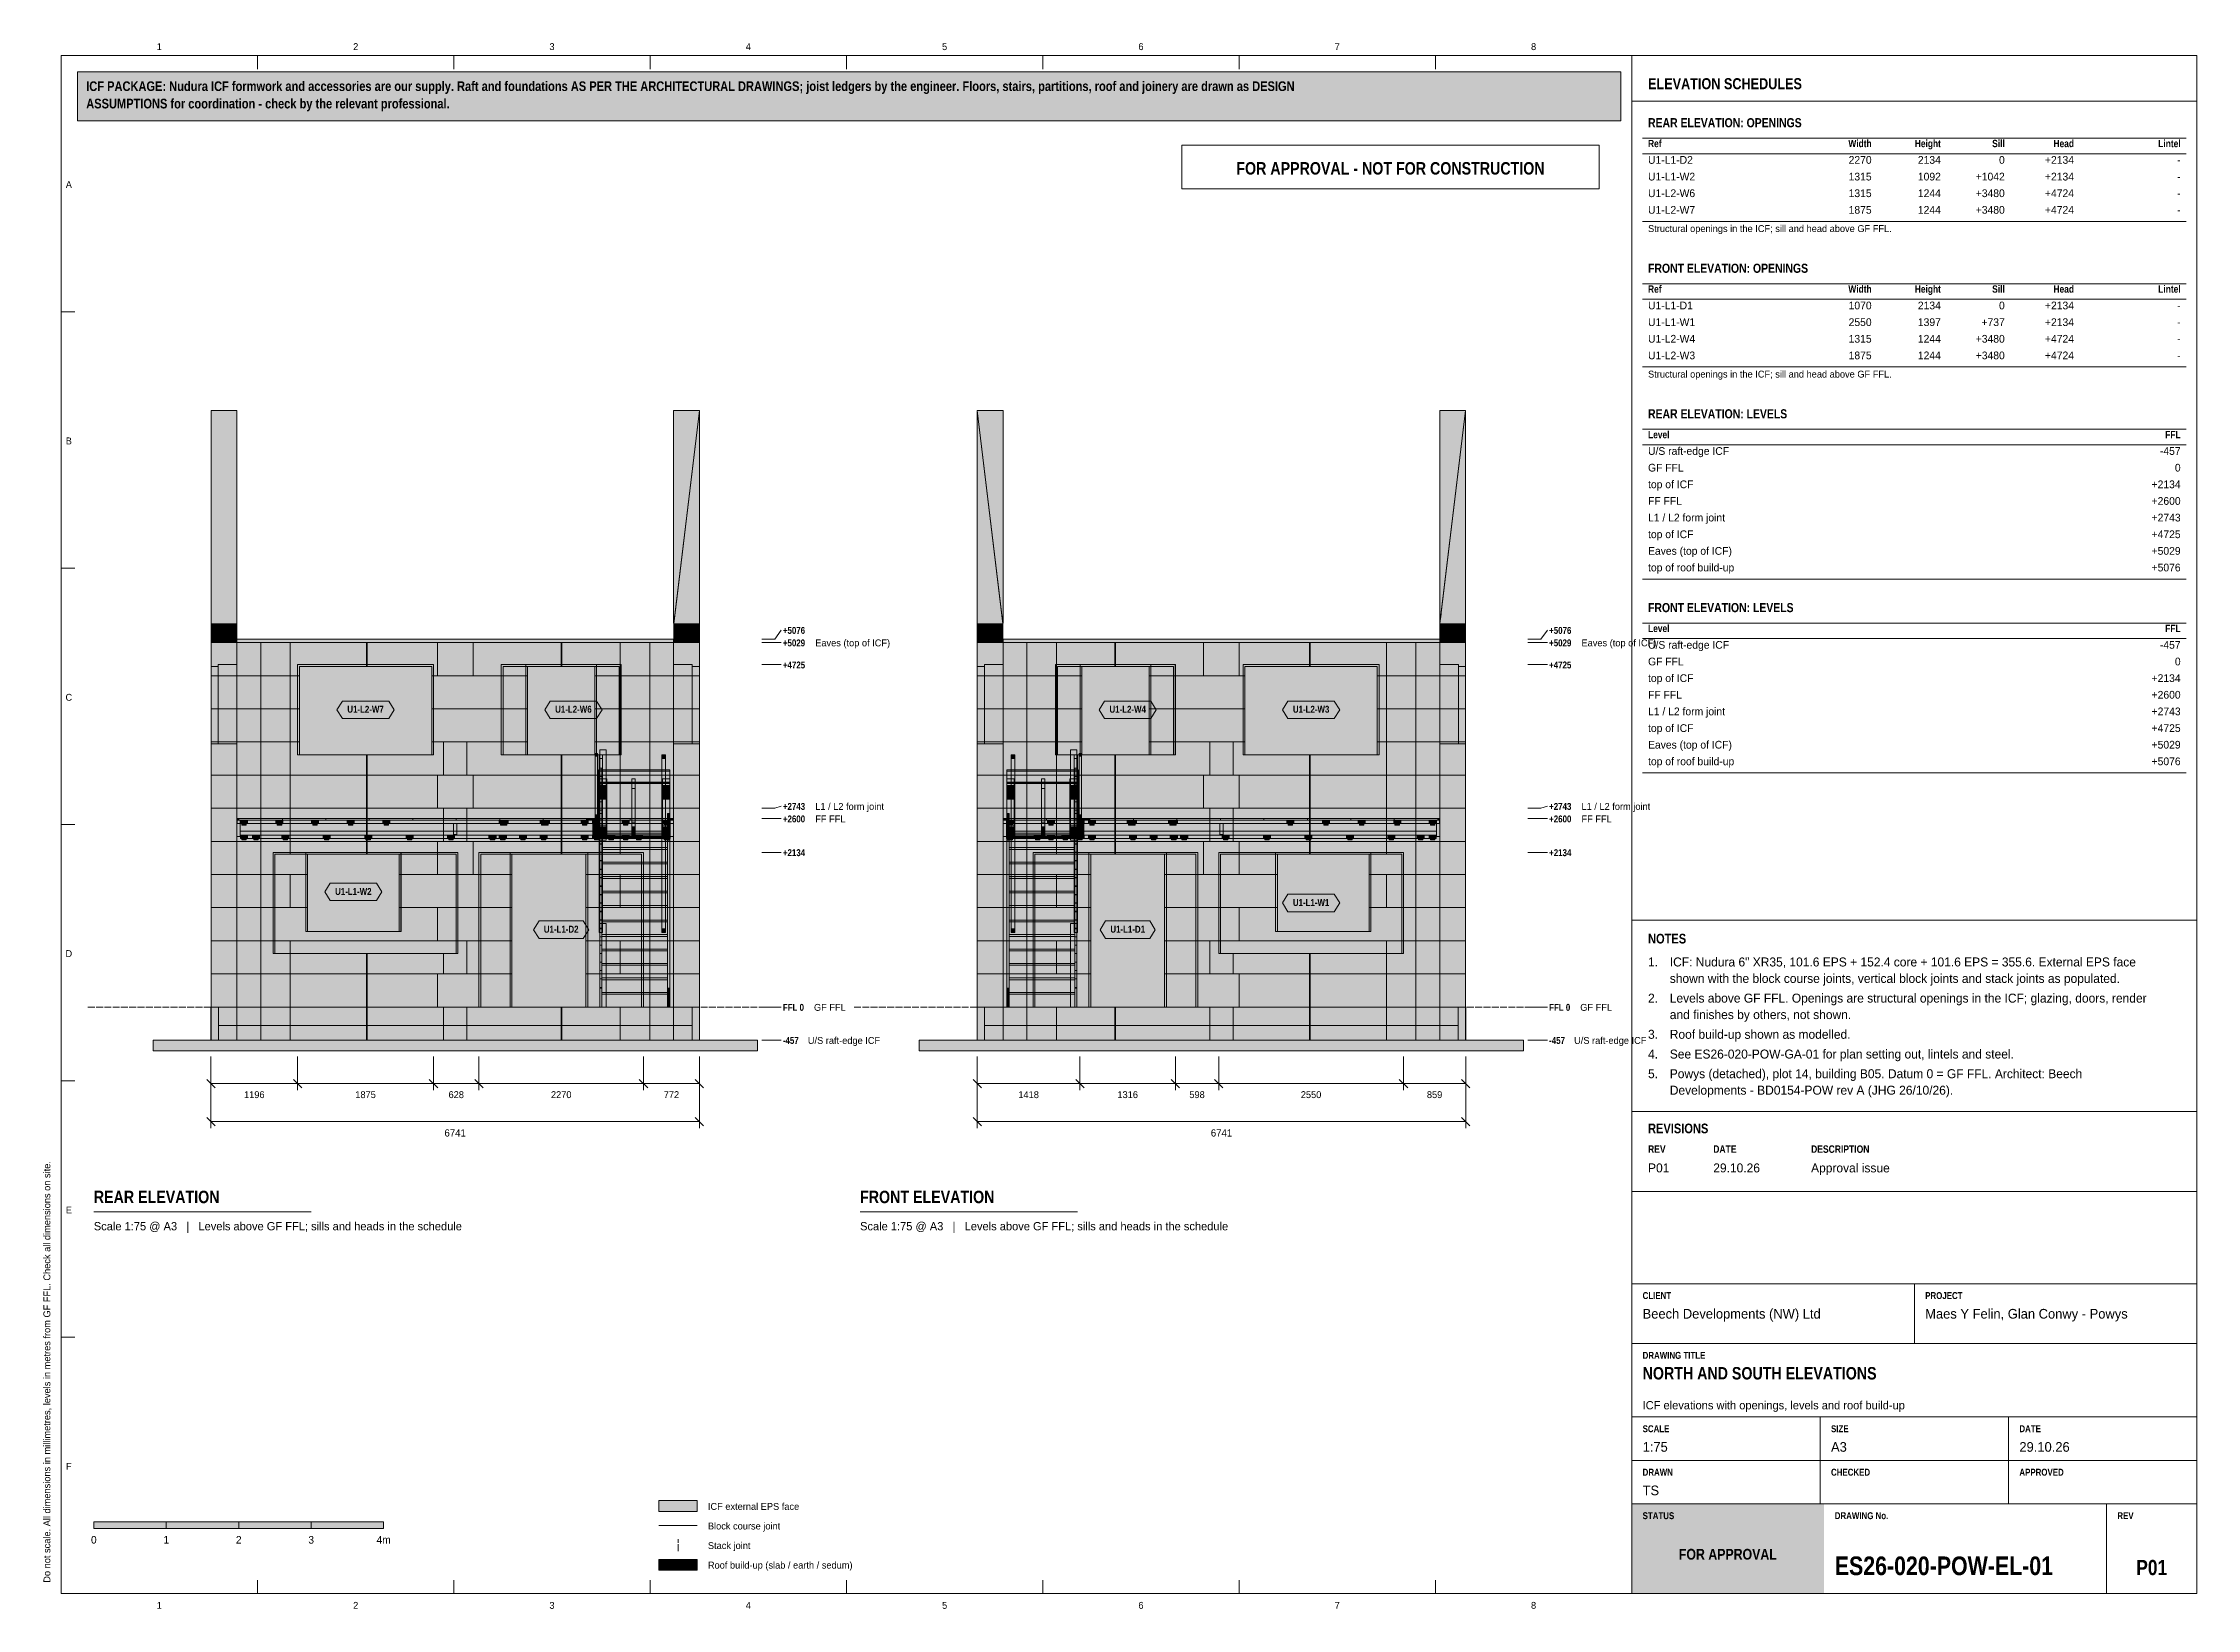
# Model space of a CAD drawing. Header units: millimetres. Extents: x 17 to 413, y 4 to 292.
import ezdxf
from ezdxf.enums import TextEntityAlignment as Align

# ---------------------------------------------------------------- set-up
doc = ezdxf.new("R2010")
doc.units = ezdxf.units.MM
doc.linetypes.add('DASHED', pattern=[1.524, 1.27, -0.254])
for name, color, linetype in [('FILL-BELOW', 7, 'Continuous'), ('FILL-C_B2D199', 7, 'Continuous'), ('FILL-C_CCB294', 7, 'Continuous'), ('FILL-C_D6C198', 7, 'Continuous'), ('FILL-C_DDC89D', 7, 'Continuous'), ('FILL-C_DEC89D', 7, 'Continuous'), ('FILL-EPS', 7, 'Continuous'), ('FILL-INK', 7, 'Continuous'), ('FILL-LIGHT', 7, 'Continuous'), ('FILL-TEAL', 7, 'Continuous'), ('FILL-TIMBER', 7, 'Continuous'), ('FILL-WHITE', 7, 'Continuous'), ('LINE-C_2E8C94', 7, 'Continuous'), ('LINE-C_337880', 7, 'Continuous'), ('LINE-INK', 7, 'Continuous'), ('LINE-RED', 7, 'Continuous'), ('LINE-STEEL', 7, 'Continuous'), ('LINE-STEEL-DASH', 7, 'DASHED'), ('LINE-STEEL_GREY', 7, 'Continuous'), ('LINE-TEAL', 7, 'Continuous'), ('LINE-TEAL_DK', 7, 'Continuous'), ('LINE-TEAL_DK-DASH', 7, 'DASHED'), ('LINE-TIMBER_DK', 7, 'Continuous'), ('TEXT-EPS', 7, 'Continuous'), ('TEXT-INK', 7, 'Continuous'), ('TEXT-RED', 7, 'Continuous'), ('TEXT-STEEL', 7, 'Continuous'), ('TEXT-STEEL_GREY', 7, 'Continuous'), ('TEXT-TEAL', 7, 'Continuous'), ('TEXT-TEAL_DK', 7, 'Continuous'), ('TEXT-WHITE', 7, 'Continuous')]:
    doc.layers.add(name, color=color, linetype=linetype)
doc.styles.add('OpenSansCondensed-Bold', font='OpenSansCondensed-Bold.ttf')

msp = doc.modelspace()

# ---------------------------------------------------------------- texts
at = {"layer": 'TEXT-EPS', "style": 'OpenSansCondensed-Bold'}
msp.add_text('STATUS', height=1.27, dxfattribs=at).set_placement((311, 20.7))
at = {"layer": 'TEXT-INK', "style": 'OpenSansCondensed-Bold'}
for s, height, p in [('ASSUMPTIONS for coordination - check by the relevant professional.', 1.778, (24.6, 280.27)), ('ICF PACKAGE: Nudura ICF formwork and accessories are our supply. Raft and foundations AS PER THE ARCHITECTURAL DRAWINGS; joist ledgers by the engineer. Floors, stairs, partitions, roof and joinery are drawn as DESIGN', 1.778, (24.6, 283.47)), ('REAR ELEVATION: OPENINGS', 1.6764, (312, 276.8)), ('FRONT ELEVATION: OPENINGS', 1.6764, (312, 250.02)), ('REAR ELEVATION: LEVELS', 1.6764, (312, 223.24)), ('FRONT ELEVATION: LEVELS', 1.6764, (312, 187.58)), ('NOTES', 1.778, (312, 126.62)), ('REVISIONS', 1.778, (312, 91.7)), ('REAR ELEVATION', 2.286, (26, 78.84)), ('FRONT ELEVATION', 2.286, (167, 78.84)), ('NORTH AND SOUTH ELEVATIONS', 2.286, (311, 46.4)), ('ES26-020-POW-EL-01', 3.429, (346.36, 10.4))]:
    msp.add_text(s, height=height, dxfattribs=at).set_placement(p)
at = {"layer": 'TEXT-INK'}
for s, height, p in [('U1-L1-D2', 1.422, (312, 270.08)), ('U1-L1-W2', 1.422, (312, 267.01)), ('U1-L2-W6', 1.422, (312, 263.95)), ('U1-L2-W7', 1.422, (312, 260.89)), ('U1-L1-D1', 1.422, (312, 243.3)), ('U1-L1-W1', 1.422, (312, 240.23)), ('U1-L2-W4', 1.422, (312, 237.17)), ('U1-L2-W3', 1.422, (312, 234.11)), ('U/S raft-edge ICF', 1.4224, (312, 216.52)), ('GF FFL', 1.422, (312, 213.45)), ('top of ICF', 1.422, (312, 210.39)), ('FF FFL', 1.422, (312, 207.33)), ('top of ICF', 1.422, (312, 201.2)), ('L1 / L2 form joint', 1.4224, (312, 204.27)), ('Eaves (top of ICF)', 1.4224, (312, 198.14)), ('top of roof build-up', 1.4224, (312, 195.08)), ('U/S raft-edge ICF', 1.4224, (312, 180.85)), ('GF FFL', 1.422, (312, 177.79)), ('top of ICF', 1.422, (312, 174.73)), ('FF FFL', 1.422, (312, 171.67)), ('top of ICF', 1.422, (312, 165.54)), ('L1 / L2 form joint', 1.4224, (312, 168.61)), ('Eaves (top of ICF)', 1.4224, (312, 162.48)), ('top of roof build-up', 1.4224, (312, 159.42)), ('1.', 1.651, (312, 122.39)), ('ICF: Nudura 6" XR35, 101.6 EPS + 152.4 core + 101.6 EPS = 355.6. External EPS face', 1.651, (316, 122.39)), ('shown with the block course joints, vertical block joints and stack joints as populated.', 1.651, (316, 119.36)), ('2.', 1.651, (312, 115.74)), ('Levels above GF FFL. Openings are structural openings in the ICF; glazing, doors, render', 1.651, (316, 115.74)), ('and finishes by others, not shown.', 1.651, (316, 112.71)), ('4.', 1.651, (312, 105.45)), ('3.', 1.651, (312, 109.08)), ('See ES26-020-POW-GA-01 for plan setting out, lintels and steel.', 1.651, (316, 105.45)), ('Roof build-up shown as modelled.', 1.651, (316, 109.08)), ('5.', 1.651, (312, 101.83)), ('Powys (detached), plot 14, building B05. Datum 0 = GF FFL. Architect: Beech', 1.651, (316, 101.83)), ('Developments - BD0154-POW rev A (JHG 26/10/26).', 1.651, (316, 98.8)), ('P01', 1.651, (312, 84.5)), ('29.10.26', 1.651, (324, 84.5)), ('Approval issue', 1.651, (342, 84.5)), ('Beech Developments (NW) Ltd', 1.778, (311, 57.6)), ('Maes Y Felin, Glan Conwy - Powys', 1.778, (363, 57.6)), ('1:75', 1.778, (311, 33.1)), ('A3', 1.778, (345.67, 33.1)), ('29.10.26', 1.778, (380.33, 33.1)), ('TS', 1.778, (311, 25.1)), ('Block course joint', 1.27, (139, 18.8)), ('ICF external EPS face', 1.27, (139, 22.4)), ('Stack joint', 1.27, (139, 15.2)), ('Roof build-up (slab / earth / sedum)', 1.27, (139, 11.6))]:
    msp.add_text(s, height=height, dxfattribs=at).set_placement(p)
for s, height, p in [('2270', 1.422, (353.14, 270.08)), ('2134', 1.422, (365.88, 270.08)), ('0', 1.42, (377.64, 270.08)), ('+2134', 1.422, (390.38, 270.08)), ('-', 1.42, (410, 270.08)), ('1315', 1.422, (353.14, 267.01)), ('1092', 1.422, (365.88, 267.01)), ('+1042', 1.422, (377.64, 267.01)), ('+2134', 1.422, (390.38, 267.01)), ('-', 1.42, (410, 267.01)), ('1315', 1.422, (353.14, 263.95)), ('1875', 1.422, (353.14, 260.89)), ('1244', 1.422, (365.88, 263.95)), ('1244', 1.422, (365.88, 260.89)), ('+3480', 1.422, (377.64, 263.95)), ('+3480', 1.422, (377.64, 260.89)), ('+4724', 1.422, (390.38, 263.95)), ('+4724', 1.422, (390.38, 260.89)), ('-', 1.42, (410, 263.95)), ('-', 1.42, (410, 260.89)), ('1070', 1.422, (353.14, 243.3)), ('2134', 1.422, (365.88, 243.3)), ('0', 1.42, (377.64, 243.3)), ('+2134', 1.422, (390.38, 243.3)), ('-', 1.42, (410, 243.3)), ('2550', 1.422, (353.14, 240.23)), ('1315', 1.422, (353.14, 237.17)), ('1397', 1.422, (365.88, 240.23)), ('1244', 1.422, (365.88, 237.17)), ('+3480', 1.422, (377.64, 237.17)), ('+737', 1.422, (377.64, 240.23)), ('+2134', 1.422, (390.38, 240.23)), ('+4724', 1.422, (390.38, 237.17)), ('-', 1.42, (410, 240.23)), ('1875', 1.422, (353.14, 234.11)), ('1244', 1.422, (365.88, 234.11)), ('+3480', 1.422, (377.64, 234.11)), ('+4724', 1.422, (390.38, 234.11)), ('-', 1.42, (410, 237.17)), ('-', 1.42, (410, 234.11)), ('-457', 1.422, (410, 216.52)), ('0', 1.42, (410, 213.45)), ('+2134', 1.422, (410, 210.39)), ('+2600', 1.422, (410, 207.33)), ('+2743', 1.422, (410, 204.27)), ('+4725', 1.422, (410, 201.2)), ('+5029', 1.422, (410, 198.14)), ('+5076', 1.422, (410, 195.08)), ('-457', 1.422, (410, 180.85)), ('0', 1.42, (410, 177.79)), ('+2134', 1.422, (410, 174.73)), ('+2600', 1.422, (410, 171.67)), ('+2743', 1.422, (410, 168.61)), ('+4725', 1.422, (410, 165.54)), ('+5029', 1.422, (410, 162.48)), ('+5076', 1.422, (410, 159.42))]:
    msp.add_text(s, height=height, dxfattribs=at).set_placement(p, align=Align.RIGHT)
for s, height, p in [('1196', 1.27, (55.53, 98.17)), ('1875', 1.27, (76, 98.17)), ('628', 1.27, (92.69, 98.17)), ('2270', 1.27, (112.01, 98.17)), ('772', 1.27, (132.29, 98.17)), ('1418', 1.27, (198.02, 98.17)), ('1316', 1.27, (216.25, 98.17)), ('598', 1.27, (229.01, 98.17)), ('2550', 1.27, (249.99, 98.17)), ('859', 1.27, (272.72, 98.17)), ('6741', 1.321, (92.49, 91.1)), ('6741', 1.321, (233.51, 91.1)), ('0', 1.4, (26, 16.2)), ('1', 1.4, (39.33, 16.2)), ('2', 1.4, (52.67, 16.2)), ('3', 1.4, (66, 16.2)), ('4m', 1.397, (79.33, 16.2))]:
    msp.add_text(s, height=height, dxfattribs=at).set_placement(p, align=Align.CENTER)
at = {"layer": 'TEXT-INK', "style": 'OpenSansCondensed-Bold'}
msp.add_text('P01', height=2.794, dxfattribs=at).set_placement((404.68, 10.4), align=Align.CENTER)
at = {"layer": 'TEXT-RED', "style": 'OpenSansCondensed-Bold'}
msp.add_text('FOR APPROVAL - NOT FOR CONSTRUCTION', height=2.286, dxfattribs=at).set_placement((264.6, 268.1), align=Align.CENTER)
at = {"layer": 'TEXT-STEEL', "style": 'OpenSansCondensed-Bold'}
for s, p in [('+5076', (152.8, 183.59)), ('+5029', (152.8, 181.29)), ('+5076', (293.8, 183.59)), ('+5029', (293.8, 181.29)), ('+4725', (152.8, 177.23)), ('+4725', (293.8, 177.23)), ('+2743', (152.8, 151.2)), ('+2743', (293.8, 151.2)), ('+2600', (152.8, 148.9)), ('+2600', (293.8, 148.9)), ('+2134', (152.8, 142.69)), ('+2134', (293.8, 142.69)), ('FFL 0', (152.8, 114.23)), ('FFL 0', (293.8, 114.23)), ('-457', (152.8, 108.14)), ('-457', (293.8, 108.14))]:
    msp.add_text(s, height=1.27, dxfattribs=at).set_placement(p)
at = {"layer": 'TEXT-STEEL'}
for s, p in [('Eaves (top of ICF)', (158.75, 181.29)), ('Eaves (top of ICF)', (299.75, 181.29)), ('L1 / L2 form joint', (158.75, 151.2)), ('L1 / L2 form joint', (299.75, 151.2)), ('FF FFL', (158.75, 148.9)), ('FF FFL', (299.75, 148.9)), ('GF FFL', (158.52, 114.23)), ('GF FFL', (299.52, 114.23)), ('U/S raft-edge ICF', (157.39, 108.14)), ('U/S raft-edge ICF', (298.39, 108.14))]:
    msp.add_text(s, height=1.27, dxfattribs=at).set_placement(p)
at = {"layer": 'TEXT-STEEL_GREY'}
for s, p in [('1', (38.06, 291)), ('2', (74.19, 291)), ('3', (110.31, 291)), ('4', (146.44, 291)), ('5', (182.56, 291)), ('6', (218.69, 291)), ('7', (254.81, 291)), ('8', (290.94, 291)), ('A', (21.4, 265.62)), ('B', (21.4, 218.45)), ('C', (21.4, 171.28)), ('D', (21.4, 124.12)), ('E', (21.4, 76.95)), ('F', (21.4, 29.78)), ('1', (38.06, 4.2)), ('2', (74.19, 4.2)), ('3', (110.31, 4.2)), ('4', (146.44, 4.2)), ('5', (182.56, 4.2)), ('6', (218.69, 4.2)), ('7', (254.81, 4.2)), ('8', (290.94, 4.2))]:
    msp.add_text(s, height=1.27, dxfattribs=at).set_placement(p, align=Align.CENTER)
at = {"layer": 'TEXT-STEEL_GREY', "style": 'OpenSansCondensed-Bold'}
for s, height, p in [('Ref', 1.346, (312, 273.14)), ('Ref', 1.346, (312, 246.36)), ('Level', 1.346, (312, 219.58)), ('Level', 1.346, (312, 183.92)), ('REV', 1.372, (312, 88.1)), ('DATE', 1.372, (324, 88.1)), ('DESCRIPTION', 1.3716, (342, 88.1)), ('CLIENT', 1.27, (311, 61.2)), ('PROJECT', 1.27, (363, 61.2)), ('DRAWING TITLE', 1.27, (311, 50.2)), ('SCALE', 1.27, (311, 36.7)), ('SIZE', 1.27, (345.67, 36.7)), ('DATE', 1.27, (380.33, 36.7)), ('DRAWN', 1.27, (311, 28.7)), ('CHECKED', 1.27, (345.67, 28.7)), ('APPROVED', 1.27, (380.33, 28.7)), ('DRAWING No.', 1.27, (346.36, 20.7)), ('REV', 1.27, (398.36, 20.7))]:
    msp.add_text(s, height=height, dxfattribs=at).set_placement(p)
for s, p in [('Width', (353.14, 273.14)), ('Height', (365.88, 273.14)), ('Sill', (377.64, 273.14)), ('Head', (390.38, 273.14)), ('Lintel', (410, 273.14)), ('Width', (353.14, 246.36)), ('Height', (365.88, 246.36)), ('Sill', (377.64, 246.36)), ('Head', (390.38, 246.36)), ('Lintel', (410, 246.36)), ('FFL', (410, 219.58)), ('FFL', (410, 183.92))]:
    msp.add_text(s, height=1.346, dxfattribs=at).set_placement(p, align=Align.RIGHT)
at = {"layer": 'TEXT-STEEL_GREY'}
for s, height, p in [('Structural openings in the ICF; sill and head above GF FFL.', 1.27, (312, 257.52)), ('Structural openings in the ICF; sill and head above GF FFL.', 1.27, (312, 230.74)), ('Scale 1:75 @ A3   |   Levels above GF FFL; sills and heads in the schedule', 1.524, (26, 73.84)), ('Scale 1:75 @ A3   |   Levels above GF FFL; sills and heads in the schedule', 1.524, (167, 73.84)), ('ICF elevations with openings, levels and roof build-up', 1.524, (311, 40.9))]:
    msp.add_text(s, height=height, dxfattribs=at).set_placement(p)
msp.add_text('Do not scale. All dimensions in millimetres, levels in metres from GF FFL. Check all dimensions on site.', height=1.27, rotation=90, dxfattribs=at).set_placement((18, 9))
at = {"layer": 'TEXT-TEAL', "style": 'OpenSansCondensed-Bold'}
msp.add_text('ELEVATION SCHEDULES', height=2.032, dxfattribs=at).set_placement((312, 283.8))
at = {"layer": 'TEXT-TEAL_DK', "style": 'OpenSansCondensed-Bold'}
for s, p in [('U1-L2-W7', (76, 169.08)), ('U1-L2-W6', (114.25, 169.08)), ('U1-L2-W4', (216.25, 169.08)), ('U1-L2-W3', (250, 169.08)), ('U1-L1-W2', (73.75, 135.55)), ('U1-L1-W1', (250, 133.52)), ('U1-L1-D2', (112, 128.61)), ('U1-L1-D1', (216.25, 128.61))]:
    msp.add_text(s, height=1.27, dxfattribs=at).set_placement(p, align=Align.CENTER)
at = {"layer": 'TEXT-WHITE', "style": 'OpenSansCondensed-Bold'}
msp.add_text('FOR APPROVAL', height=1.9812, dxfattribs=at).set_placement((326.68, 13.25), align=Align.CENTER)

# ---------------------------------------------------------------- hatches: boundary and pattern name
at = {"layer": 'FILL-BELOW', "true_color": 0x8c8c91}
h = msp.add_hatch(color=256, dxfattribs=at)
h.dxf.hatch_style = 1
h.paths.add_polyline_path([(119.09, 158.6), (119.09, 158.6), (131.98, 158.6), (131.98, 158.31), (131.98, 158.31), (119.09, 158.31)])
h = msp.add_hatch(color=256, dxfattribs=at)
h.dxf.hatch_style = 1
h.paths.add_polyline_path([(119.09, 158.31), (119.09, 158.6), (131.98, 158.6), (131.98, 158.6), (131.98, 158.31), (119.09, 158.31)])
h = msp.add_hatch(color=256, dxfattribs=at)
h.dxf.hatch_style = 1
h.paths.add_polyline_path([(194.02, 158.6), (194.02, 158.6), (206.91, 158.6), (206.91, 158.31), (206.91, 158.31), (194.02, 158.31)])
h = msp.add_hatch(color=256, dxfattribs=at)
h.dxf.hatch_style = 1
h.paths.add_polyline_path([(194.02, 158.31), (194.02, 158.6), (206.91, 158.6), (206.91, 158.6), (206.91, 158.31), (194.02, 158.31)])
h = msp.add_hatch(color=256, dxfattribs=at)
h.dxf.hatch_style = 1
h.paths.add_polyline_path([(52.31, 149.6), (52.69, 149.6), (52.69, 149.6), (60.69, 149.6), (60.69, 149.6), (68.69, 149.6), (68.69, 149.6), (76.69, 149.6), (76.69, 149.6), (84.69, 149.6), (84.69, 149.6), (92.69, 149.6), (92.69, 149.6), (100.69, 149.6), (100.69, 149.6), (108.69, 149.6), (108.69, 149.6), (116.69, 149.6), (116.69, 149.6), (124.69, 149.6), (124.69, 149.6), (132.69, 149.6), (132.69, 149.31), (124.69, 149.31), (124.69, 149.31), (116.69, 149.31), (116.69, 149.31), (108.69, 149.31), (108.69, 149.31), (100.69, 149.31), (100.69, 149.31), (92.69, 149.31), (92.69, 149.31), (84.69, 149.31), (84.69, 149.31), (76.69, 149.31), (76.69, 149.31), (68.69, 149.31), (68.69, 149.31), (60.69, 149.31), (60.69, 149.31), (52.69, 149.31), (52.31, 149.31)])
h = msp.add_hatch(color=256, dxfattribs=at)
h.dxf.hatch_style = 1
h.paths.add_polyline_path([(52.31, 149.31), (52.31, 149.6), (52.69, 149.6), (52.69, 149.31)])
h = msp.add_hatch(color=256, dxfattribs=at)
h.dxf.hatch_style = 1
h.paths.add_polyline_path([(52.31, 149.31), (52.31, 149.6), (52.69, 149.6), (52.69, 149.31)])
h = msp.add_hatch(color=256, dxfattribs=at)
h.dxf.hatch_style = 1
h.paths.add_polyline_path([(52.31, 149.31), (52.31, 149.6), (52.69, 149.6), (52.69, 149.31)])
h = msp.add_hatch(color=256, dxfattribs=at)
h.dxf.hatch_style = 1
h.paths.add_polyline_path([(52.31, 149.31), (52.31, 149.6), (52.69, 149.6), (60.69, 149.6), (60.69, 149.6), (68.69, 149.6), (68.69, 149.6), (76.69, 149.6), (76.69, 149.6), (84.69, 149.6), (84.69, 149.6), (92.69, 149.6), (92.69, 149.6), (100.69, 149.6), (100.69, 149.6), (108.69, 149.6), (108.69, 149.6), (116.69, 149.6), (116.69, 149.6), (124.69, 149.6), (124.69, 149.6), (132.69, 149.6), (132.69, 149.31), (124.69, 149.31), (124.69, 149.31), (116.69, 149.31), (116.69, 149.31), (108.69, 149.31), (108.69, 149.31), (100.69, 149.31), (100.69, 149.31), (92.69, 149.31), (92.69, 149.31), (84.69, 149.31), (84.69, 149.31), (76.69, 149.31), (76.69, 149.31), (68.69, 149.31), (68.69, 149.31), (60.69, 149.31), (60.69, 149.31), (52.69, 149.31), (52.69, 149.31)])
h = msp.add_hatch(color=256, dxfattribs=at)
h.dxf.hatch_style = 1
h.paths.add_polyline_path([(52.69, 149.31), (52.69, 149.6), (60.69, 149.6), (60.69, 149.31)])
h = msp.add_hatch(color=256, dxfattribs=at)
h.dxf.hatch_style = 1
h.paths.add_polyline_path([(52.69, 149.31), (52.69, 149.6), (60.69, 149.6), (60.69, 149.31)])
h = msp.add_hatch(color=256, dxfattribs=at)
h.dxf.hatch_style = 1
h.paths.add_polyline_path([(52.69, 149.31), (52.69, 149.6), (60.69, 149.6), (60.69, 149.31)])
h = msp.add_hatch(color=256, dxfattribs=at)
h.dxf.hatch_style = 1
h.paths.add_polyline_path([(52.69, 149.31), (52.69, 149.6), (60.69, 149.6), (60.69, 149.31)])
h = msp.add_hatch(color=256, dxfattribs=at)
h.dxf.hatch_style = 1
h.paths.add_polyline_path([(60.69, 149.31), (60.69, 149.6), (68.69, 149.6), (68.69, 149.31)])
h = msp.add_hatch(color=256, dxfattribs=at)
h.dxf.hatch_style = 1
h.paths.add_polyline_path([(60.69, 149.31), (60.69, 149.6), (68.69, 149.6), (68.69, 149.31)])
h = msp.add_hatch(color=256, dxfattribs=at)
h.dxf.hatch_style = 1
h.paths.add_polyline_path([(60.69, 149.31), (60.69, 149.6), (68.69, 149.6), (68.69, 149.31)])
h = msp.add_hatch(color=256, dxfattribs=at)
h.dxf.hatch_style = 1
h.paths.add_polyline_path([(68.69, 149.31), (68.69, 149.6), (76.69, 149.6), (76.69, 149.31)])
h = msp.add_hatch(color=256, dxfattribs=at)
h.dxf.hatch_style = 1
h.paths.add_polyline_path([(68.69, 149.31), (68.69, 149.6), (76.69, 149.6), (76.69, 149.31)])
h = msp.add_hatch(color=256, dxfattribs=at)
h.dxf.hatch_style = 1
h.paths.add_polyline_path([(68.69, 149.31), (68.69, 149.6), (76.69, 149.6), (76.69, 149.31)])
h = msp.add_hatch(color=256, dxfattribs=at)
h.dxf.hatch_style = 1
h.paths.add_polyline_path([(68.69, 149.31), (68.69, 149.6), (76.69, 149.6), (76.69, 149.31)])
h = msp.add_hatch(color=256, dxfattribs=at)
h.dxf.hatch_style = 1
h.paths.add_polyline_path([(76.69, 149.6), (84.69, 149.6), (84.69, 149.31), (76.69, 149.31)])
h = msp.add_hatch(color=256, dxfattribs=at)
h.dxf.hatch_style = 1
h.paths.add_polyline_path([(76.69, 149.6), (84.69, 149.6), (84.69, 149.31), (76.69, 149.31)])
h = msp.add_hatch(color=256, dxfattribs=at)
h.dxf.hatch_style = 1
h.paths.add_polyline_path([(76.69, 149.6), (84.69, 149.6), (84.69, 149.31), (76.69, 149.31)])
h = msp.add_hatch(color=256, dxfattribs=at)
h.dxf.hatch_style = 1
h.paths.add_polyline_path([(84.69, 149.31), (84.69, 149.6), (92.69, 149.6), (92.69, 149.31)])
h = msp.add_hatch(color=256, dxfattribs=at)
h.dxf.hatch_style = 1
h.paths.add_polyline_path([(84.69, 149.31), (84.69, 149.6), (92.69, 149.6), (92.69, 149.31)])
h = msp.add_hatch(color=256, dxfattribs=at)
h.dxf.hatch_style = 1
h.paths.add_polyline_path([(84.69, 149.31), (84.69, 149.6), (92.69, 149.6), (92.69, 149.31)])
h = msp.add_hatch(color=256, dxfattribs=at)
h.dxf.hatch_style = 1
h.paths.add_polyline_path([(84.69, 149.31), (84.69, 149.6), (92.69, 149.6), (92.69, 149.31)])
h = msp.add_hatch(color=256, dxfattribs=at)
h.dxf.hatch_style = 1
h.paths.add_polyline_path([(92.69, 149.31), (92.69, 149.6), (100.69, 149.6), (100.69, 149.31)])
h = msp.add_hatch(color=256, dxfattribs=at)
h.dxf.hatch_style = 1
h.paths.add_polyline_path([(92.69, 149.31), (92.69, 149.6), (100.69, 149.6), (100.69, 149.31)])
h = msp.add_hatch(color=256, dxfattribs=at)
h.dxf.hatch_style = 1
h.paths.add_polyline_path([(92.69, 149.31), (92.69, 149.6), (100.69, 149.6), (100.69, 149.31)])
h = msp.add_hatch(color=256, dxfattribs=at)
h.dxf.hatch_style = 1
h.paths.add_polyline_path([(100.69, 149.31), (100.69, 149.6), (108.69, 149.6), (108.69, 149.31)])
h = msp.add_hatch(color=256, dxfattribs=at)
h.dxf.hatch_style = 1
h.paths.add_polyline_path([(100.69, 149.6), (108.69, 149.6), (108.69, 149.31), (100.69, 149.31)])
h = msp.add_hatch(color=256, dxfattribs=at)
h.dxf.hatch_style = 1
h.paths.add_polyline_path([(100.69, 149.31), (100.69, 149.6), (108.69, 149.6), (108.69, 149.31)])
h = msp.add_hatch(color=256, dxfattribs=at)
h.dxf.hatch_style = 1
h.paths.add_polyline_path([(100.69, 149.31), (100.69, 149.6), (108.69, 149.6), (108.69, 149.31)])
h = msp.add_hatch(color=256, dxfattribs=at)
h.dxf.hatch_style = 1
h.paths.add_polyline_path([(108.69, 149.6), (116.69, 149.6), (116.69, 149.31), (108.69, 149.31)])
h = msp.add_hatch(color=256, dxfattribs=at)
h.dxf.hatch_style = 1
h.paths.add_polyline_path([(108.69, 149.31), (108.69, 149.6), (116.69, 149.6), (116.69, 149.31)])
h = msp.add_hatch(color=256, dxfattribs=at)
h.dxf.hatch_style = 1
h.paths.add_polyline_path([(108.69, 149.31), (108.69, 149.6), (116.69, 149.6), (116.69, 149.31)])
h = msp.add_hatch(color=256, dxfattribs=at)
h.dxf.hatch_style = 1
h.paths.add_polyline_path([(116.69, 149.6), (124.69, 149.6), (124.69, 149.31), (116.69, 149.31)])
h = msp.add_hatch(color=256, dxfattribs=at)
h.dxf.hatch_style = 1
h.paths.add_polyline_path([(116.69, 149.31), (116.69, 149.6), (116.69, 149.6), (119.09, 149.6), (119.09, 149.6), (119.09, 149.31), (119.09, 149.31), (116.69, 149.31)])
h = msp.add_hatch(color=256, dxfattribs=at)
h.dxf.hatch_style = 1
h.paths.add_polyline_path([(116.69, 149.6), (124.69, 149.6), (124.69, 149.31), (116.69, 149.31)])
h = msp.add_hatch(color=256, dxfattribs=at)
h.dxf.hatch_style = 1
h.paths.add_polyline_path([(116.69, 149.6), (124.69, 149.6), (124.69, 149.31), (116.69, 149.31)])
h = msp.add_hatch(color=256, dxfattribs=at)
h.dxf.hatch_style = 1
h.paths.add_polyline_path([(119.09, 149.31), (119.09, 149.6), (124.69, 149.6), (124.69, 149.6), (131.98, 149.6), (131.98, 149.31), (124.69, 149.31), (124.69, 149.31), (119.09, 149.31)])
h = msp.add_hatch(color=256, dxfattribs=at)
h.dxf.hatch_style = 1
h.paths.add_polyline_path([(119.09, 149.6), (119.09, 149.6), (124.69, 149.6), (124.69, 149.6), (131.98, 149.6), (131.98, 149.31), (124.69, 149.31), (124.69, 149.31), (119.09, 149.31)])
h = msp.add_hatch(color=256, dxfattribs=at)
h.dxf.hatch_style = 1
h.paths.add_polyline_path([(124.69, 149.6), (132.69, 149.6), (132.69, 149.31), (124.69, 149.31)])
h = msp.add_hatch(color=256, dxfattribs=at)
h.dxf.hatch_style = 1
h.paths.add_polyline_path([(124.69, 149.6), (132.69, 149.6), (132.69, 149.31), (124.69, 149.31)])
h = msp.add_hatch(color=256, dxfattribs=at)
h.dxf.hatch_style = 1
h.paths.add_polyline_path([(131.98, 149.31), (131.98, 149.6), (132.69, 149.6), (132.69, 149.31)])
h = msp.add_hatch(color=256, dxfattribs=at)
h.dxf.hatch_style = 1
h.paths.add_polyline_path([(193.31, 149.6), (201.31, 149.6), (201.31, 149.6), (209.31, 149.6), (209.31, 149.6), (217.31, 149.6), (217.31, 149.6), (225.31, 149.6), (225.31, 149.6), (233.31, 149.6), (233.31, 149.6), (241.31, 149.6), (241.31, 149.6), (249.31, 149.6), (249.31, 149.6), (257.31, 149.6), (257.31, 149.6), (265.31, 149.6), (265.31, 149.6), (273.31, 149.6), (273.69, 149.6), (273.69, 149.31), (273.31, 149.31), (273.31, 149.31), (265.31, 149.31), (265.31, 149.31), (257.31, 149.31), (257.31, 149.31), (249.31, 149.31), (249.31, 149.31), (241.31, 149.31), (241.31, 149.31), (233.31, 149.31), (233.31, 149.31), (225.31, 149.31), (225.31, 149.31), (217.31, 149.31), (217.31, 149.31), (209.31, 149.31), (209.31, 149.31), (201.31, 149.31), (201.31, 149.31), (193.31, 149.31)])
h = msp.add_hatch(color=256, dxfattribs=at)
h.dxf.hatch_style = 1
h.paths.add_polyline_path([(193.31, 149.31), (193.31, 149.6), (201.31, 149.6), (201.31, 149.31)])
h = msp.add_hatch(color=256, dxfattribs=at)
h.dxf.hatch_style = 1
h.paths.add_polyline_path([(193.31, 149.31), (193.31, 149.6), (201.31, 149.6), (201.31, 149.31)])
h = msp.add_hatch(color=256, dxfattribs=at)
h.dxf.hatch_style = 1
h.paths.add_polyline_path([(193.31, 149.31), (193.31, 149.6), (194.02, 149.6), (194.02, 149.31)])
h = msp.add_hatch(color=256, dxfattribs=at)
h.dxf.hatch_style = 1
h.paths.add_polyline_path([(193.31, 149.31), (193.31, 149.6), (201.31, 149.6), (201.31, 149.6), (209.31, 149.6), (209.31, 149.6), (217.31, 149.6), (217.31, 149.6), (225.31, 149.6), (225.31, 149.6), (233.31, 149.6), (233.31, 149.6), (241.31, 149.6), (241.31, 149.6), (249.31, 149.6), (249.31, 149.6), (257.31, 149.6), (257.31, 149.6), (265.31, 149.6), (265.31, 149.6), (273.31, 149.6), (273.31, 149.6), (273.69, 149.6), (273.69, 149.31), (273.31, 149.31), (265.31, 149.31), (265.31, 149.31), (257.31, 149.31), (257.31, 149.31), (249.31, 149.31), (249.31, 149.31), (241.31, 149.31), (241.31, 149.31), (233.31, 149.31), (233.31, 149.31), (225.31, 149.31), (225.31, 149.31), (217.31, 149.31), (217.31, 149.31), (209.31, 149.31), (209.31, 149.31), (201.31, 149.31), (201.31, 149.31)])
h = msp.add_hatch(color=256, dxfattribs=at)
h.dxf.hatch_style = 1
h.paths.add_polyline_path([(194.02, 149.31), (194.02, 149.6), (201.31, 149.6), (201.31, 149.6), (206.91, 149.6), (206.91, 149.6), (206.91, 149.31), (201.31, 149.31), (201.31, 149.31)])
h = msp.add_hatch(color=256, dxfattribs=at)
h.dxf.hatch_style = 1
h.paths.add_polyline_path([(194.02, 149.6), (201.31, 149.6), (201.31, 149.6), (206.91, 149.6), (206.91, 149.31), (206.91, 149.31), (201.31, 149.31), (201.31, 149.31), (194.02, 149.31)])
h = msp.add_hatch(color=256, dxfattribs=at)
h.dxf.hatch_style = 1
h.paths.add_polyline_path([(201.31, 149.31), (201.31, 149.6), (209.31, 149.6), (209.31, 149.31)])
h = msp.add_hatch(color=256, dxfattribs=at)
h.dxf.hatch_style = 1
h.paths.add_polyline_path([(201.31, 149.31), (201.31, 149.6), (209.31, 149.6), (209.31, 149.31)])
h = msp.add_hatch(color=256, dxfattribs=at)
h.dxf.hatch_style = 1
h.paths.add_polyline_path([(201.31, 149.31), (201.31, 149.6), (209.31, 149.6), (209.31, 149.31)])
h = msp.add_hatch(color=256, dxfattribs=at)
h.dxf.hatch_style = 1
h.paths.add_polyline_path([(206.91, 149.31), (206.91, 149.6), (206.91, 149.6), (209.31, 149.6), (209.31, 149.6), (209.31, 149.31), (209.31, 149.31), (206.91, 149.31)])
h = msp.add_hatch(color=256, dxfattribs=at)
h.dxf.hatch_style = 1
h.paths.add_polyline_path([(209.31, 149.31), (209.31, 149.6), (217.31, 149.6), (217.31, 149.31)])
h = msp.add_hatch(color=256, dxfattribs=at)
h.dxf.hatch_style = 1
h.paths.add_polyline_path([(209.31, 149.31), (209.31, 149.6), (217.31, 149.6), (217.31, 149.31)])
h = msp.add_hatch(color=256, dxfattribs=at)
h.dxf.hatch_style = 1
h.paths.add_polyline_path([(209.31, 149.31), (209.31, 149.6), (217.31, 149.6), (217.31, 149.31)])
h = msp.add_hatch(color=256, dxfattribs=at)
h.dxf.hatch_style = 1
h.paths.add_polyline_path([(217.31, 149.31), (217.31, 149.6), (225.31, 149.6), (225.31, 149.31)])
h = msp.add_hatch(color=256, dxfattribs=at)
h.dxf.hatch_style = 1
h.paths.add_polyline_path([(217.31, 149.31), (217.31, 149.6), (225.31, 149.6), (225.31, 149.31)])
h = msp.add_hatch(color=256, dxfattribs=at)
h.dxf.hatch_style = 1
h.paths.add_polyline_path([(217.31, 149.31), (217.31, 149.6), (225.31, 149.6), (225.31, 149.31)])
h = msp.add_hatch(color=256, dxfattribs=at)
h.dxf.hatch_style = 1
h.paths.add_polyline_path([(217.31, 149.31), (217.31, 149.6), (225.31, 149.6), (225.31, 149.31)])
h = msp.add_hatch(color=256, dxfattribs=at)
h.dxf.hatch_style = 1
h.paths.add_polyline_path([(225.31, 149.6), (233.31, 149.6), (233.31, 149.31), (225.31, 149.31)])
h = msp.add_hatch(color=256, dxfattribs=at)
h.dxf.hatch_style = 1
h.paths.add_polyline_path([(225.31, 149.6), (233.31, 149.6), (233.31, 149.31), (225.31, 149.31)])
h = msp.add_hatch(color=256, dxfattribs=at)
h.dxf.hatch_style = 1
h.paths.add_polyline_path([(225.31, 149.6), (233.31, 149.6), (233.31, 149.31), (225.31, 149.31)])
h = msp.add_hatch(color=256, dxfattribs=at)
h.dxf.hatch_style = 1
h.paths.add_polyline_path([(233.31, 149.31), (233.31, 149.6), (241.31, 149.6), (241.31, 149.31)])
h = msp.add_hatch(color=256, dxfattribs=at)
h.dxf.hatch_style = 1
h.paths.add_polyline_path([(233.31, 149.31), (233.31, 149.6), (241.31, 149.6), (241.31, 149.31)])
h = msp.add_hatch(color=256, dxfattribs=at)
h.dxf.hatch_style = 1
h.paths.add_polyline_path([(233.31, 149.31), (233.31, 149.6), (241.31, 149.6), (241.31, 149.31)])
h = msp.add_hatch(color=256, dxfattribs=at)
h.dxf.hatch_style = 1
h.paths.add_polyline_path([(233.31, 149.31), (233.31, 149.6), (241.31, 149.6), (241.31, 149.31)])
h = msp.add_hatch(color=256, dxfattribs=at)
h.dxf.hatch_style = 1
h.paths.add_polyline_path([(241.31, 149.31), (241.31, 149.6), (249.31, 149.6), (249.31, 149.31)])
h = msp.add_hatch(color=256, dxfattribs=at)
h.dxf.hatch_style = 1
h.paths.add_polyline_path([(241.31, 149.31), (241.31, 149.6), (249.31, 149.6), (249.31, 149.31)])
h = msp.add_hatch(color=256, dxfattribs=at)
h.dxf.hatch_style = 1
h.paths.add_polyline_path([(241.31, 149.31), (241.31, 149.6), (249.31, 149.6), (249.31, 149.31)])
h = msp.add_hatch(color=256, dxfattribs=at)
h.dxf.hatch_style = 1
h.paths.add_polyline_path([(249.31, 149.31), (249.31, 149.6), (257.31, 149.6), (257.31, 149.31)])
h = msp.add_hatch(color=256, dxfattribs=at)
h.dxf.hatch_style = 1
h.paths.add_polyline_path([(249.31, 149.31), (249.31, 149.6), (257.31, 149.6), (257.31, 149.31)])
h = msp.add_hatch(color=256, dxfattribs=at)
h.dxf.hatch_style = 1
h.paths.add_polyline_path([(249.31, 149.31), (249.31, 149.6), (257.31, 149.6), (257.31, 149.31)])
h = msp.add_hatch(color=256, dxfattribs=at)
h.dxf.hatch_style = 1
h.paths.add_polyline_path([(249.31, 149.31), (249.31, 149.6), (257.31, 149.6), (257.31, 149.31)])
h = msp.add_hatch(color=256, dxfattribs=at)
h.dxf.hatch_style = 1
h.paths.add_polyline_path([(257.31, 149.6), (265.31, 149.6), (265.31, 149.31), (257.31, 149.31)])
h = msp.add_hatch(color=256, dxfattribs=at)
h.dxf.hatch_style = 1
h.paths.add_polyline_path([(257.31, 149.6), (265.31, 149.6), (265.31, 149.31), (257.31, 149.31)])
h = msp.add_hatch(color=256, dxfattribs=at)
h.dxf.hatch_style = 1
h.paths.add_polyline_path([(257.31, 149.6), (265.31, 149.6), (265.31, 149.31), (257.31, 149.31)])
h = msp.add_hatch(color=256, dxfattribs=at)
h.dxf.hatch_style = 1
h.paths.add_polyline_path([(265.31, 149.6), (273.31, 149.6), (273.31, 149.31), (265.31, 149.31)])
h = msp.add_hatch(color=256, dxfattribs=at)
h.dxf.hatch_style = 1
h.paths.add_polyline_path([(265.31, 149.6), (273.31, 149.6), (273.31, 149.31), (265.31, 149.31)])
h = msp.add_hatch(color=256, dxfattribs=at)
h.dxf.hatch_style = 1
h.paths.add_polyline_path([(265.31, 149.6), (273.31, 149.6), (273.31, 149.31), (265.31, 149.31)])
h = msp.add_hatch(color=256, dxfattribs=at)
h.dxf.hatch_style = 1
h.paths.add_polyline_path([(265.31, 149.6), (273.31, 149.6), (273.31, 149.31), (265.31, 149.31)])
h = msp.add_hatch(color=256, dxfattribs=at)
h.dxf.hatch_style = 1
h.paths.add_polyline_path([(273.31, 149.31), (273.31, 149.6), (273.69, 149.6), (273.69, 149.31)])
h = msp.add_hatch(color=256, dxfattribs=at)
h.dxf.hatch_style = 1
h.paths.add_polyline_path([(273.31, 149.31), (273.31, 149.6), (273.69, 149.6), (273.69, 149.31)])
h = msp.add_hatch(color=256, dxfattribs=at)
h.dxf.hatch_style = 1
h.paths.add_polyline_path([(273.31, 149.31), (273.31, 149.6), (273.69, 149.6), (273.69, 149.31)])
at = {"layer": 'FILL-C_B2D199', "true_color": 0xb2d199}
h = msp.add_hatch(color=256, dxfattribs=at)
h.dxf.hatch_style = 1
h.paths.add_polyline_path([(134.6, 11.3), (137, 11.3), (137, 13.3), (134.6, 13.3)])
at = {"layer": 'FILL-C_CCB294', "true_color": 0xccb294}
h = msp.add_hatch(color=256, dxfattribs=at)
h.dxf.hatch_style = 1
h.paths.add_polyline_path([(132.3, 11.3), (134.6, 11.3), (134.6, 13.3), (132.3, 13.3)])
at = {"layer": 'FILL-C_D6C198', "true_color": 0xd6c198}
h = msp.add_hatch(color=256, dxfattribs=at)
h.dxf.hatch_style = 1
h.paths.add_polyline_path([(118.89, 156.05), (119.09, 156.05), (119.09, 149.6), (118.89, 149.6)])
h = msp.add_hatch(color=256, dxfattribs=at)
h.dxf.hatch_style = 1
h.paths.add_polyline_path([(206.91, 149.6), (206.91, 156.05), (207.11, 156.05), (207.11, 149.6)])
at = {"layer": 'FILL-C_DDC89D', "true_color": 0xddc89d}
h = msp.add_hatch(color=256, dxfattribs=at)
h.dxf.hatch_style = 1
h.paths.add_polyline_path([(119.09, 118.4), (119.09, 150.54), (119.51, 150.54), (119.51, 118.4)])
h = msp.add_hatch(color=256, dxfattribs=at)
h.dxf.hatch_style = 1
h.paths.add_polyline_path([(131.55, 118.4), (131.55, 150.54), (131.98, 150.54), (131.98, 118.4)])
h = msp.add_hatch(color=256, dxfattribs=at)
h.dxf.hatch_style = 1
h.paths.add_polyline_path([(194.02, 150.54), (194.45, 150.54), (194.45, 118.4), (194.02, 118.4)])
h = msp.add_hatch(color=256, dxfattribs=at)
h.dxf.hatch_style = 1
h.paths.add_polyline_path([(206.49, 150.54), (206.91, 150.54), (206.91, 118.4), (206.49, 118.4)])
at = {"layer": 'FILL-C_DEC89D', "true_color": 0xdec89d}
h = msp.add_hatch(color=256, dxfattribs=at)
h.dxf.hatch_style = 1
h.paths.add_polyline_path([(118.97, 129.31), (118.97, 129.31), (118.97, 161.33), (119.63, 161.33), (119.63, 129.31)])
h = msp.add_hatch(color=256, dxfattribs=at)
h.dxf.hatch_style = 1
h.paths.add_polyline_path([(118.97, 160.67), (119.63, 160.67), (119.63, 128.64), (119.63, 128.64), (118.97, 128.64)])
h = msp.add_hatch(color=256, dxfattribs=at)
h.dxf.hatch_style = 1
h.paths.add_polyline_path([(130.51, 129.31), (130.51, 129.31), (130.51, 161.33), (131.18, 161.33), (131.18, 129.31)])
h = msp.add_hatch(color=256, dxfattribs=at)
h.dxf.hatch_style = 1
h.paths.add_polyline_path([(130.51, 160.67), (131.18, 160.67), (131.18, 128.64), (131.18, 128.64), (130.51, 128.64)])
h = msp.add_hatch(color=256, dxfattribs=at)
h.dxf.hatch_style = 1
h.paths.add_polyline_path([(194.82, 161.33), (195.49, 161.33), (195.49, 129.31), (195.49, 129.31), (194.82, 129.31)])
h = msp.add_hatch(color=256, dxfattribs=at)
h.dxf.hatch_style = 1
h.paths.add_polyline_path([(194.82, 128.64), (194.82, 128.64), (194.82, 160.67), (195.49, 160.67), (195.49, 128.64)])
h = msp.add_hatch(color=256, dxfattribs=at)
h.dxf.hatch_style = 1
h.paths.add_polyline_path([(206.37, 161.33), (207.03, 161.33), (207.03, 129.31), (207.03, 129.31), (206.37, 129.31)])
h = msp.add_hatch(color=256, dxfattribs=at)
h.dxf.hatch_style = 1
h.paths.add_polyline_path([(206.37, 128.64), (206.37, 128.64), (206.37, 160.67), (207.03, 160.67), (207.03, 128.64)])
h = msp.add_hatch(color=256, dxfattribs=at)
h.dxf.hatch_style = 1
h.paths.add_polyline_path([(119.09, 148.1), (119.09, 156.91), (120.42, 156.91), (120.42, 148.1)])
h = msp.add_hatch(color=256, dxfattribs=at)
h.dxf.hatch_style = 1
h.paths.add_polyline_path([(119.09, 146.31), (119.09, 156.25), (131.98, 156.25), (131.98, 156.25), (131.98, 146.31)])
h = msp.add_hatch(color=256, dxfattribs=at)
h.dxf.hatch_style = 1
h.paths.add_polyline_path([(119.09, 156.05), (131.98, 156.05), (131.98, 146.11), (131.98, 146.11), (119.09, 146.11)])
h = msp.add_hatch(color=256, dxfattribs=at)
h.dxf.hatch_style = 1
h.paths.add_polyline_path([(119.09, 155.12), (119.09, 155.12), (119.09, 155.12), (120.42, 155.12), (120.42, 146.31), (120.42, 146.31), (120.42, 146.31), (120.42, 146.31), (119.09, 146.31), (119.09, 155.12)])
h = msp.add_hatch(color=256, dxfattribs=at)
h.dxf.hatch_style = 1
h.paths.add_polyline_path([(125, 148.1), (125, 148.1), (125, 148.1), (125, 156.91), (125.63, 156.91), (125.63, 156.91), (125.63, 156.91), (125.63, 148.1)])
h = msp.add_hatch(color=256, dxfattribs=at)
h.dxf.hatch_style = 1
h.paths.add_polyline_path([(125, 155.12), (125.63, 155.12), (125.63, 146.31), (125, 146.31)])
h = msp.add_hatch(color=256, dxfattribs=at)
h.dxf.hatch_style = 1
h.paths.add_polyline_path([(130.65, 148.1), (130.65, 148.1), (130.65, 156.91), (131.98, 156.91), (131.98, 156.91), (131.98, 156.91), (131.98, 156.91), (131.98, 156.91), (131.98, 148.1), (130.65, 148.1), (130.65, 148.1), (130.65, 148.1)])
h = msp.add_hatch(color=256, dxfattribs=at)
h.dxf.hatch_style = 1
h.paths.add_polyline_path([(130.65, 155.12), (131.98, 155.12), (131.98, 146.31), (130.65, 146.31)])
h = msp.add_hatch(color=256, dxfattribs=at)
h.dxf.hatch_style = 1
h.paths.add_polyline_path([(194.02, 156.91), (194.02, 156.91), (194.02, 156.91), (194.02, 156.91), (195.35, 156.91), (195.35, 148.1), (195.35, 148.1), (195.35, 148.1), (195.35, 148.1), (195.35, 148.1), (194.02, 148.1), (194.02, 156.91)])
h = msp.add_hatch(color=256, dxfattribs=at)
h.dxf.hatch_style = 1
h.paths.add_polyline_path([(194.02, 156.25), (194.02, 156.25), (206.91, 156.25), (206.91, 146.31), (194.02, 146.31)])
h = msp.add_hatch(color=256, dxfattribs=at)
h.dxf.hatch_style = 1
h.paths.add_polyline_path([(194.02, 146.11), (194.02, 156.05), (206.91, 156.05), (206.91, 146.11), (194.02, 146.11)])
h = msp.add_hatch(color=256, dxfattribs=at)
h.dxf.hatch_style = 1
h.paths.add_polyline_path([(194.02, 146.31), (194.02, 155.12), (195.35, 155.12), (195.35, 146.31)])
h = msp.add_hatch(color=256, dxfattribs=at)
h.dxf.hatch_style = 1
h.paths.add_polyline_path([(200.37, 156.91), (200.37, 156.91), (201, 156.91), (201, 148.1), (201, 148.1), (201, 148.1), (200.37, 148.1), (200.37, 156.91)])
h = msp.add_hatch(color=256, dxfattribs=at)
h.dxf.hatch_style = 1
h.paths.add_polyline_path([(200.37, 146.31), (200.37, 155.12), (201, 155.12), (201, 146.31)])
h = msp.add_hatch(color=256, dxfattribs=at)
h.dxf.hatch_style = 1
h.paths.add_polyline_path([(205.58, 156.91), (206.91, 156.91), (206.91, 148.1), (205.58, 148.1)])
h = msp.add_hatch(color=256, dxfattribs=at)
h.dxf.hatch_style = 1
h.paths.add_polyline_path([(205.58, 146.31), (205.58, 146.31), (205.58, 146.31), (205.58, 155.12), (206.91, 155.12), (206.91, 155.12), (206.91, 155.12), (206.91, 155.12), (206.91, 146.31), (205.58, 146.31)])
h = msp.add_hatch(color=256, dxfattribs=at)
h.dxf.hatch_style = 1
h.paths.add_polyline_path([(119.09, 145.62), (119.51, 145.62), (119.51, 114.93), (119.51, 114.93), (119.09, 114.93), (119.09, 145.62)])
h = msp.add_hatch(color=256, dxfattribs=at)
h.dxf.hatch_style = 1
h.paths.add_polyline_path([(131.55, 145.62), (131.98, 145.62), (131.98, 114.93), (131.98, 114.93), (131.55, 114.93), (131.55, 145.62)])
h = msp.add_hatch(color=256, dxfattribs=at)
h.dxf.hatch_style = 1
h.paths.add_polyline_path([(194.02, 114.93), (194.02, 114.93), (194.02, 145.62), (194.45, 145.62), (194.45, 145.62), (194.45, 114.93)])
h = msp.add_hatch(color=256, dxfattribs=at)
h.dxf.hatch_style = 1
h.paths.add_polyline_path([(206.49, 114.93), (206.49, 114.93), (206.49, 145.62), (206.91, 145.62), (206.91, 145.62), (206.91, 114.93)])
at = {"layer": 'FILL-EPS', "true_color": 0xbae9e9}
h = msp.add_hatch(color=256, dxfattribs=at)
h.dxf.hatch_style = 1
h.paths.add_polyline_path([(47.57, 224.66), (52.31, 224.66), (52.31, 223.79), (52.31, 223.79), (52.31, 185.54), (52.3, 185.54), (52.3, 185.44), (47.57, 185.44), (47.57, 185.44), (47.57, 224.66)])
h = msp.add_hatch(color=256, dxfattribs=at)
h.dxf.hatch_style = 1
h.paths.add_polyline_path([(132.69, 224.66), (132.69, 224.66), (137.43, 224.66), (137.43, 224.66), (137.43, 185.44), (132.7, 185.44), (132.7, 185.51), (132.7, 185.51), (132.91, 187.19), (132.9, 187.19), (132.7, 185.54), (132.7, 185.54), (132.69, 185.54), (132.69, 224.66)])
h = msp.add_hatch(color=256, dxfattribs=at)
h.dxf.hatch_style = 1
h.paths.add_polyline_path([(132.7, 185.44), (132.7, 185.54), (137.43, 224.66)])
h = msp.add_hatch(color=256, dxfattribs=at)
h.dxf.hatch_style = 1
h.paths.add_polyline_path([(188.57, 224.66), (193.3, 185.54), (193.3, 185.44)])
h = msp.add_hatch(color=256, dxfattribs=at)
h.dxf.hatch_style = 1
h.paths.add_polyline_path([(188.57, 224.66), (188.57, 224.66), (193.31, 224.66), (193.31, 185.54), (193.3, 185.54), (193.3, 185.54), (193.1, 187.19), (193.09, 187.19), (193.3, 185.51), (193.3, 185.51), (193.3, 185.44), (188.57, 185.44)])
h = msp.add_hatch(color=256, dxfattribs=at)
h.dxf.hatch_style = 1
h.paths.add_polyline_path([(273.69, 224.66), (278.43, 224.66), (278.43, 185.44), (273.7, 185.44), (273.71, 185.54), (273.71, 185.54), (273.91, 187.19), (273.9, 187.19), (273.7, 185.54), (273.69, 185.54), (273.69, 224.66)])
h = msp.add_hatch(color=256, dxfattribs=at)
h.dxf.hatch_style = 1
h.paths.add_polyline_path([(273.7, 185.44), (273.7, 185.54), (278.43, 224.66)])
at = {"layer": 'FILL-EPS', "true_color": 0xccffff}
h = msp.add_hatch(color=256, dxfattribs=at)
h.dxf.hatch_style = 1
h.paths.add_polyline_path([(47.57, 185.45), (47.57, 185.44), (52.3, 185.44), (52.3, 181.99), (52.31, 181.99), (52.31, 171.13), (52.31, 171.11), (52.31, 171.11), (52.31, 171.11), (52.31, 171.11), (52.31, 151.51), (52.31, 151.51), (47.57, 151.51), (47.57, 171.11), (47.57, 171.11), (47.57, 185.44), (47.57, 185.44), (47.57, 185.44), (47.57, 185.44)])
h = msp.add_hatch(color=256, dxfattribs=at)
h.dxf.hatch_style = 1
h.paths.add_polyline_path([(47.57, 185.45), (47.57, 185.44), (52.3, 185.44), (52.3, 182.01), (52.31, 182.01), (52.31, 181.99), (52.31, 181.99), (52.31, 171.13), (52.31, 171.13), (52.31, 171.13), (52.31, 151.51), (52.31, 151.51), (52.31, 151.51), (52.31, 151.5), (52.31, 151.51), (47.57, 151.51), (47.57, 171.11), (47.57, 171.11), (47.57, 185.44), (47.57, 185.44), (47.57, 185.44), (47.57, 185.44)])
at = {"layer": 'FILL-EPS', "true_color": 0xbae9e9}
h = msp.add_hatch(color=256, dxfattribs=at)
h.dxf.hatch_style = 1
h.paths.add_polyline_path([(47.57, 182.12), (47.57, 182.12), (47.57, 185.44), (52.3, 185.44), (52.3, 185.44), (52.3, 185.44), (52.3, 182.12), (47.57, 182.12)])
at = {"layer": 'FILL-EPS', "true_color": 0xccffff}
h = msp.add_hatch(color=256, dxfattribs=at)
h.dxf.hatch_style = 1
h.paths.add_polyline_path([(47.57, 151.51), (47.57, 151.51), (47.57, 171.13), (47.57, 171.13), (47.57, 171.13), (47.57, 185.44), (47.57, 185.44), (47.57, 185.44), (52.3, 185.44), (52.3, 182.01), (52.31, 182.01), (52.31, 171.13), (52.31, 171.13), (52.31, 151.51), (52.31, 151.51)])
h = msp.add_hatch(color=256, dxfattribs=at)
h.dxf.hatch_style = 1
h.paths.add_polyline_path([(47.57, 151.51), (47.57, 151.51), (47.57, 171.13), (47.57, 171.13), (47.57, 171.13), (47.57, 185.44), (47.57, 185.44), (47.57, 185.44), (52.3, 185.44), (52.3, 181.98), (52.31, 181.99), (52.31, 181.99), (52.31, 171.13), (52.31, 171.13), (52.31, 171.13), (52.31, 171.13), (52.31, 151.51)])
h = msp.add_hatch(color=256, dxfattribs=at)
h.dxf.hatch_style = 1
h.paths.add_polyline_path([(132.69, 151.5), (132.69, 181.99), (132.69, 181.99), (132.69, 182.01), (132.7, 182.01), (132.7, 185.44), (137.43, 185.44), (137.43, 171.13), (137.43, 151.51), (132.69, 151.51)])
h = msp.add_hatch(color=256, dxfattribs=at)
h.dxf.hatch_style = 1
h.paths.add_polyline_path([(132.69, 171.11), (132.69, 181.99), (132.69, 181.99), (132.7, 181.98), (132.7, 185.44), (137.43, 185.44), (137.43, 185.44), (137.43, 171.11), (137.43, 171.11), (137.43, 171.11), (137.43, 171.11), (137.43, 171.09), (137.43, 151.51), (132.69, 151.51)])
h = msp.add_hatch(color=256, dxfattribs=at)
h.dxf.hatch_style = 1
h.paths.add_polyline_path([(132.69, 151.51), (132.69, 171.1), (132.69, 171.11), (132.69, 171.11), (132.69, 171.13), (132.69, 181.99), (132.7, 181.99), (132.7, 185.44), (137.43, 185.44), (137.43, 171.13), (137.43, 171.11), (137.43, 171.11), (137.43, 151.51)])
h = msp.add_hatch(color=256, dxfattribs=at)
h.dxf.hatch_style = 1
h.paths.add_polyline_path([(132.69, 151.51), (132.69, 171.13), (132.69, 171.15), (132.69, 171.15), (132.69, 181.99), (132.69, 181.99), (132.69, 181.99), (132.69, 182.01), (132.7, 182.01), (132.7, 185.44), (137.43, 185.44), (137.43, 171.11), (137.43, 171.11), (137.43, 151.51), (132.69, 151.51)])
at = {"layer": 'FILL-EPS', "true_color": 0xbae9e9}
h = msp.add_hatch(color=256, dxfattribs=at)
h.dxf.hatch_style = 1
h.paths.add_polyline_path([(132.7, 185.44), (137.43, 185.44), (137.43, 185.44), (137.43, 185.44), (137.43, 185.44), (137.43, 182.12), (136.02, 182.12), (136.02, 182.12), (136.02, 182.12), (132.7, 182.12)])
at = {"layer": 'FILL-EPS', "true_color": 0xccffff}
h = msp.add_hatch(color=256, dxfattribs=at)
h.dxf.hatch_style = 1
h.paths.add_polyline_path([(188.57, 185.44), (193.3, 185.44), (193.3, 182.01), (193.31, 182.01), (193.31, 181.99), (193.31, 181.99), (193.31, 171.11), (193.31, 171.11), (193.31, 171.11), (193.31, 151.51), (193.31, 151.51), (193.31, 151.51), (193.31, 151.5), (193.31, 151.51), (188.57, 151.51), (188.57, 171.13), (188.56, 171.13), (188.57, 171.13)])
at = {"layer": 'FILL-EPS', "true_color": 0xbae9e9}
h = msp.add_hatch(color=256, dxfattribs=at)
h.dxf.hatch_style = 1
h.paths.add_polyline_path([(188.57, 182.12), (188.57, 185.44), (193.3, 185.44), (193.3, 185.44), (193.3, 182.12), (188.57, 182.12)])
at = {"layer": 'FILL-EPS', "true_color": 0xccffff}
h = msp.add_hatch(color=256, dxfattribs=at)
h.dxf.hatch_style = 1
h.paths.add_polyline_path([(188.57, 185.44), (193.3, 185.44), (193.3, 182.01), (193.31, 182.01), (193.31, 151.51), (193.31, 151.51), (188.57, 151.51), (188.57, 171.11), (188.57, 171.11)])
h = msp.add_hatch(color=256, dxfattribs=at)
h.dxf.hatch_style = 1
h.paths.add_polyline_path([(188.57, 185.44), (193.3, 185.44), (193.3, 181.99), (193.31, 181.99), (193.31, 171.13), (193.31, 171.11), (193.31, 171.11), (193.31, 171.11), (193.31, 171.11), (193.31, 151.51), (188.57, 151.51), (188.57, 171.11), (188.57, 171.11), (188.57, 171.13)])
h = msp.add_hatch(color=256, dxfattribs=at)
h.dxf.hatch_style = 1
h.paths.add_polyline_path([(188.57, 185.44), (188.57, 185.44), (193.3, 185.44), (193.3, 181.98), (193.31, 181.99), (193.31, 181.99), (193.31, 171.11), (193.31, 151.51), (188.57, 151.51), (188.57, 171.09), (188.57, 171.11), (188.57, 171.11), (188.57, 171.11)])
h = msp.add_hatch(color=256, dxfattribs=at)
h.dxf.hatch_style = 1
h.paths.add_polyline_path([(273.69, 151.5), (273.69, 181.99), (273.69, 181.99), (273.69, 182.01), (273.7, 182.01), (273.7, 185.44), (278.43, 185.44), (278.44, 185.46), (278.43, 185.44), (278.43, 185.44), (278.43, 171.11), (278.43, 171.11), (278.43, 151.51), (273.69, 151.51)])
h = msp.add_hatch(color=256, dxfattribs=at)
h.dxf.hatch_style = 1
h.paths.add_polyline_path([(273.69, 151.51), (273.69, 151.51), (273.69, 171.1), (273.69, 171.11), (273.69, 171.11), (273.69, 171.13), (273.69, 181.99), (273.7, 181.99), (273.7, 185.44), (278.43, 185.44), (278.44, 185.46), (278.43, 185.44), (278.43, 185.44), (278.43, 171.11), (278.43, 171.11), (278.43, 151.51)])
h = msp.add_hatch(color=256, dxfattribs=at)
h.dxf.hatch_style = 1
h.paths.add_polyline_path([(273.69, 171.13), (273.69, 171.13), (273.69, 181.99), (273.69, 181.99), (273.7, 181.98), (273.7, 185.44), (278.43, 185.44), (278.43, 185.44), (278.43, 185.44), (278.43, 171.13), (278.43, 171.13), (278.43, 171.13), (278.43, 171.13), (278.43, 151.51), (278.43, 151.51), (273.69, 151.51), (273.69, 171.13)])
h = msp.add_hatch(color=256, dxfattribs=at)
h.dxf.hatch_style = 1
h.paths.add_polyline_path([(273.69, 151.51), (273.69, 171.11), (273.69, 171.11), (273.69, 171.11), (273.69, 171.13), (273.69, 171.13), (273.69, 181.99), (273.69, 181.99), (273.69, 181.99), (273.69, 182.01), (273.7, 182.01), (273.7, 185.44), (278.43, 185.44), (278.43, 185.44), (278.43, 185.44), (278.43, 171.13), (278.43, 171.13), (278.43, 171.13), (278.43, 171.13), (278.43, 171.13), (278.43, 151.51), (278.43, 151.51), (273.69, 151.51)])
at = {"layer": 'FILL-EPS', "true_color": 0xbae9e9}
h = msp.add_hatch(color=256, dxfattribs=at)
h.dxf.hatch_style = 1
h.paths.add_polyline_path([(273.7, 182.12), (273.7, 185.44), (278.43, 185.44), (278.43, 182.12)])
at = {"layer": 'FILL-EPS', "true_color": 0xccffff}
h = msp.add_hatch(color=256, dxfattribs=at)
h.dxf.hatch_style = 1
h.paths.add_polyline_path([(47.57, 182.12), (52.3, 182.12), (52.3, 181.99), (52.31, 181.99), (52.31, 171.11), (52.31, 171.11), (52.31, 171.11), (52.31, 151.51), (52.31, 151.51), (47.57, 151.51), (47.57, 171.11), (47.57, 171.11), (47.57, 182.12), (47.57, 182.12)])
h = msp.add_hatch(color=256, dxfattribs=at)
h.dxf.hatch_style = 1
h.paths.add_polyline_path([(47.57, 151.51), (47.57, 151.51), (47.57, 171.11), (47.57, 171.11), (47.57, 171.11), (47.57, 182.12), (52.3, 182.12), (52.3, 181.97), (52.31, 181.99), (52.31, 171.11), (52.31, 171.11), (52.31, 151.51)])
h = msp.add_hatch(color=256, dxfattribs=at)
h.dxf.hatch_style = 1
h.paths.add_polyline_path([(52.29, 181.99), (52.31, 181.99), (52.29, 181.99), (52.29, 181.99), (52.29, 181.99)])
h = msp.add_hatch(color=256, dxfattribs=at)
h.dxf.hatch_style = 1
h.paths.add_polyline_path([(52.29, 181.99), (52.29, 181.99), (52.29, 181.99), (52.31, 181.99)])
h = msp.add_hatch(color=256, dxfattribs=at)
h.dxf.hatch_style = 1
h.paths.add_polyline_path([(52.31, 181.99), (132.69, 181.99), (132.69, 151.51), (52.31, 151.51)])
h.paths.add_polyline_path([(101.31, 177.6), (101.31, 161.34), (118.19, 161.34), (118.19, 177.6)], flags=0)
h.paths.add_polyline_path([(63.83, 177.6), (63.83, 161.34), (88.17, 161.34), (88.17, 177.6)], flags=0)
h = msp.add_hatch(color=256, dxfattribs=at)
h.dxf.hatch_style = 1
h.paths.add_polyline_path([(52.31, 181.99), (132.69, 181.99), (132.69, 151.51), (52.31, 151.51)])
h.paths.add_polyline_path([(100.98, 161.34), (118.52, 161.34), (118.52, 177.93), (100.98, 177.93)], flags=0)
h.paths.add_polyline_path([(63.49, 161.34), (88.5, 161.34), (88.5, 177.93), (63.49, 177.93)], flags=0)
h = msp.add_hatch(color=256, dxfattribs=at)
h.dxf.hatch_style = 1
h.paths.add_polyline_path([(52.31, 181.99), (132.69, 181.99), (132.69, 151.51), (52.31, 151.51)])
h.paths.add_polyline_path([(105.49, 177.93), (105.49, 161.34), (123.03, 161.34), (123.03, 177.93)], flags=0)
h.paths.add_polyline_path([(63.5, 177.93), (63.5, 161.34), (88.51, 161.34), (88.51, 177.93)], flags=0)
h = msp.add_hatch(color=256, dxfattribs=at)
h.dxf.hatch_style = 1
h.paths.add_polyline_path([(52.31, 181.99), (132.69, 181.99), (132.69, 151.51), (52.31, 151.51)])
h.paths.add_polyline_path([(105.82, 161.34), (122.69, 161.34), (122.69, 177.6), (105.82, 177.6)], flags=0)
h.paths.add_polyline_path([(63.83, 161.34), (88.17, 161.34), (88.17, 177.6), (63.83, 177.6)], flags=0)
h = msp.add_hatch(color=256, dxfattribs=at)
h.dxf.hatch_style = 1
h.paths.add_polyline_path([(132.69, 181.99), (132.7, 181.97), (132.7, 182.12), (137.43, 182.12), (137.43, 171.13), (137.43, 171.13), (137.43, 171.13), (137.43, 171.13), (137.43, 171.1), (137.43, 151.51), (137.43, 151.51), (132.69, 151.51), (132.69, 171.11), (132.69, 171.13), (132.69, 181.99)])
h = msp.add_hatch(color=256, dxfattribs=at)
h.dxf.hatch_style = 1
h.paths.add_polyline_path([(132.69, 151.51), (132.69, 171.1), (132.69, 171.11), (132.69, 171.11), (132.69, 171.13), (132.69, 181.99), (132.7, 181.99), (132.7, 182.12), (137.43, 182.12), (137.43, 171.11), (137.43, 171.11), (137.43, 151.51)])
h = msp.add_hatch(color=256, dxfattribs=at)
h.dxf.hatch_style = 1
h.paths.add_polyline_path([(132.69, 181.99), (132.71, 181.99), (132.71, 181.99), (132.71, 181.99), (132.71, 181.99)])
h = msp.add_hatch(color=256, dxfattribs=at)
h.dxf.hatch_style = 1
h.paths.add_polyline_path([(132.69, 181.99), (132.71, 181.99), (132.71, 181.99), (132.71, 181.99), (132.71, 181.99)])
h = msp.add_hatch(color=256, dxfattribs=at)
h.dxf.hatch_style = 1
h.paths.add_polyline_path([(137.43, 182.12), (137.44, 182.13), (137.43, 182.12)])
h = msp.add_hatch(color=256, dxfattribs=at)
h.dxf.hatch_style = 1
h.paths.add_polyline_path([(188.57, 182.12), (188.57, 182.12), (188.57, 182.12), (193.3, 182.12), (193.3, 181.99), (193.31, 181.99), (193.31, 171.13), (193.31, 171.13), (193.31, 171.13), (193.31, 151.51), (188.57, 151.51), (188.57, 171.11), (188.57, 171.11)])
h = msp.add_hatch(color=256, dxfattribs=at)
h.dxf.hatch_style = 1
h.paths.add_polyline_path([(188.57, 171.13), (188.57, 171.13), (188.57, 182.12), (193.3, 182.12), (193.3, 181.97), (193.31, 181.99), (193.31, 181.99), (193.31, 171.13), (193.31, 171.11), (193.31, 151.51), (188.57, 151.51), (188.57, 151.51), (188.57, 171.1), (188.57, 171.13)])
h = msp.add_hatch(color=256, dxfattribs=at)
h.dxf.hatch_style = 1
h.paths.add_polyline_path([(193.29, 181.99), (193.29, 181.99), (193.29, 181.99), (193.29, 181.99), (193.31, 181.99)])
h = msp.add_hatch(color=256, dxfattribs=at)
h.dxf.hatch_style = 1
h.paths.add_polyline_path([(193.29, 181.99), (193.29, 181.99), (193.29, 181.99), (193.29, 181.99), (193.31, 181.99)])
h = msp.add_hatch(color=256, dxfattribs=at)
h.dxf.hatch_style = 1
h.paths.add_polyline_path([(193.31, 181.99), (273.69, 181.99), (273.69, 151.51), (193.31, 151.51)])
h.paths.add_polyline_path([(237.83, 177.6), (237.83, 161.34), (262.17, 161.34), (262.17, 177.6)], flags=0)
h.paths.add_polyline_path([(203.31, 177.6), (203.31, 161.34), (220.18, 161.34), (220.18, 177.6)], flags=0)
h = msp.add_hatch(color=256, dxfattribs=at)
h.dxf.hatch_style = 1
h.paths.add_polyline_path([(193.31, 181.99), (273.69, 181.99), (273.69, 151.51), (193.31, 151.51)])
h.paths.add_polyline_path([(237.49, 161.34), (262.5, 161.34), (262.5, 177.93), (237.49, 177.93)], flags=0)
h.paths.add_polyline_path([(202.97, 161.34), (220.51, 161.34), (220.51, 177.93), (202.97, 177.93)], flags=0)
h = msp.add_hatch(color=256, dxfattribs=at)
h.dxf.hatch_style = 1
h.paths.add_polyline_path([(193.31, 181.99), (273.69, 181.99), (273.69, 151.51), (193.31, 151.51)])
h.paths.add_polyline_path([(237.5, 177.93), (237.5, 161.34), (262.51, 161.34), (262.51, 177.93)], flags=0)
h.paths.add_polyline_path([(207.48, 177.93), (207.48, 161.34), (225.02, 161.34), (225.02, 177.93)], flags=0)
h = msp.add_hatch(color=256, dxfattribs=at)
h.dxf.hatch_style = 1
h.paths.add_polyline_path([(193.31, 181.99), (273.69, 181.99), (273.69, 151.51), (193.31, 151.51)])
h.paths.add_polyline_path([(237.83, 161.34), (262.17, 161.34), (262.17, 177.6), (237.83, 177.6)], flags=0)
h.paths.add_polyline_path([(207.81, 161.34), (224.69, 161.34), (224.69, 177.6), (207.81, 177.6)], flags=0)
h = msp.add_hatch(color=256, dxfattribs=at)
h.dxf.hatch_style = 1
h.paths.add_polyline_path([(273.69, 171.11), (273.69, 171.11), (273.69, 181.99), (273.7, 181.97), (273.7, 182.12), (278.43, 182.12), (278.43, 171.11), (278.43, 171.11), (278.43, 171.11), (278.43, 171.11), (278.43, 151.51), (278.43, 151.51), (273.69, 151.51)])
h = msp.add_hatch(color=256, dxfattribs=at)
h.dxf.hatch_style = 1
h.paths.add_polyline_path([(273.69, 151.51), (273.69, 151.51), (273.69, 171.09), (273.69, 171.11), (273.69, 171.11), (273.69, 181.99), (273.7, 181.99), (273.7, 182.12), (278.43, 182.12), (278.43, 182.12), (278.43, 182.12), (278.43, 171.11), (278.43, 171.11), (278.43, 151.51)])
h = msp.add_hatch(color=256, dxfattribs=at)
h.dxf.hatch_style = 1
h.paths.add_polyline_path([(273.69, 181.99), (273.71, 181.99), (273.71, 181.99), (273.71, 181.99)])
h = msp.add_hatch(color=256, dxfattribs=at)
h.dxf.hatch_style = 1
h.paths.add_polyline_path([(273.69, 181.99), (273.71, 181.99), (273.71, 181.99), (273.71, 181.99), (273.71, 181.99)])
h = msp.add_hatch(color=256, dxfattribs=at)
h.dxf.hatch_style = 1
h.paths.add_polyline_path([(47.57, 163.37), (47.57, 163.37), (47.57, 177.6), (48.91, 177.6), (48.91, 177.6), (48.91, 163.37)])
h = msp.add_hatch(color=256, dxfattribs=at)
h.dxf.hatch_style = 1
h.paths.add_polyline_path([(47.57, 177.6), (48.91, 177.6), (48.91, 163.37), (48.91, 163.37), (47.57, 163.37), (47.57, 177.6)])
h = msp.add_hatch(color=256, dxfattribs=at)
h.dxf.hatch_style = 1
h.paths.add_polyline_path([(48.91, 163.37), (48.91, 177.93), (48.91, 177.93), (48.91, 177.93), (52.31, 177.93), (52.31, 166.89), (52.31, 166.89), (52.31, 163.37)])
h = msp.add_hatch(color=256, dxfattribs=at)
h.dxf.hatch_style = 1
h.paths.add_polyline_path([(48.91, 177.93), (52.31, 177.93), (52.31, 163.37), (48.91, 163.37), (48.91, 177.93), (48.91, 177.93)])
h = msp.add_hatch(color=256, dxfattribs=at)
h.dxf.hatch_style = 1
h.paths.add_polyline_path([(63.49, 177.93), (88.5, 177.93), (88.5, 161.34), (88.17, 161.34), (88.17, 177.6), (63.83, 177.6), (63.83, 161.34), (63.49, 161.34)])
h = msp.add_hatch(color=256, dxfattribs=at)
h.dxf.hatch_style = 1
h.paths.add_polyline_path([(63.5, 177.93), (88.51, 177.93), (88.51, 161.34), (88.17, 161.34), (88.17, 177.6), (63.83, 177.6), (63.83, 161.34), (63.5, 161.34)])
h = msp.add_hatch(color=256, dxfattribs=at)
h.dxf.hatch_style = 1
h.paths.add_polyline_path([(100.98, 177.93), (118.52, 177.93), (118.52, 161.34), (118.19, 161.34), (118.19, 177.6), (101.31, 177.6), (101.31, 161.34), (100.98, 161.34)])
h = msp.add_hatch(color=256, dxfattribs=at)
h.dxf.hatch_style = 1
h.paths.add_polyline_path([(105.49, 177.93), (123.03, 177.93), (123.03, 161.34), (122.69, 161.34), (122.69, 177.6), (105.82, 177.6), (105.82, 161.34), (105.49, 161.34)])
h = msp.add_hatch(color=256, dxfattribs=at)
h.dxf.hatch_style = 1
h.paths.add_polyline_path([(132.69, 163.37), (132.69, 177.93), (136.09, 177.93), (136.09, 163.37)])
h = msp.add_hatch(color=256, dxfattribs=at)
h.dxf.hatch_style = 1
h.paths.add_polyline_path([(132.69, 177.93), (136.09, 177.93), (136.09, 163.37), (132.69, 163.37)])
h = msp.add_hatch(color=256, dxfattribs=at)
h.dxf.hatch_style = 1
h.paths.add_polyline_path([(136.09, 163.37), (136.09, 163.37), (136.09, 177.6), (137.43, 177.6), (137.43, 177.6), (137.43, 163.37), (136.09, 163.37), (136.09, 163.37)])
h = msp.add_hatch(color=256, dxfattribs=at)
h.dxf.hatch_style = 1
h.paths.add_polyline_path([(136.09, 177.6), (136.09, 177.6), (137.43, 177.6), (137.43, 163.37), (137.43, 163.37), (136.09, 163.37)])
h = msp.add_hatch(color=256, dxfattribs=at)
h.dxf.hatch_style = 1
h.paths.add_polyline_path([(188.57, 163.37), (188.57, 177.6), (189.91, 177.6), (189.91, 177.6), (189.91, 163.37), (188.57, 163.37)])
h = msp.add_hatch(color=256, dxfattribs=at)
h.dxf.hatch_style = 1
h.paths.add_polyline_path([(188.57, 177.6), (188.57, 177.6), (189.91, 177.6), (189.91, 163.37), (189.91, 163.37), (189.91, 163.37), (189.91, 163.37), (188.57, 163.37)])
h = msp.add_hatch(color=256, dxfattribs=at)
h.dxf.hatch_style = 1
h.paths.add_polyline_path([(189.91, 163.37), (189.91, 177.93), (193.31, 177.93), (193.31, 163.37)])
h = msp.add_hatch(color=256, dxfattribs=at)
h.dxf.hatch_style = 1
h.paths.add_polyline_path([(189.91, 177.93), (193.31, 177.93), (193.31, 163.37), (189.91, 163.37)])
h = msp.add_hatch(color=256, dxfattribs=at)
h.dxf.hatch_style = 1
h.paths.add_polyline_path([(202.97, 177.93), (220.51, 177.93), (220.51, 161.34), (220.18, 161.34), (220.18, 177.6), (203.31, 177.6), (203.31, 161.34), (202.97, 161.34)])
h = msp.add_hatch(color=256, dxfattribs=at)
h.dxf.hatch_style = 1
h.paths.add_polyline_path([(207.48, 177.93), (225.02, 177.93), (225.02, 161.34), (224.69, 161.34), (224.69, 177.6), (207.81, 177.6), (207.81, 161.34), (207.48, 161.34)])
h = msp.add_hatch(color=256, dxfattribs=at)
h.dxf.hatch_style = 1
h.paths.add_polyline_path([(237.49, 177.93), (262.5, 177.93), (262.5, 161.34), (262.17, 161.34), (262.17, 177.6), (237.83, 177.6), (237.83, 161.34), (237.49, 161.34)])
h = msp.add_hatch(color=256, dxfattribs=at)
h.dxf.hatch_style = 1
h.paths.add_polyline_path([(237.5, 177.93), (262.51, 177.93), (262.51, 161.34), (262.17, 161.34), (262.17, 177.6), (237.83, 177.6), (237.83, 161.34), (237.5, 161.34)])
h = msp.add_hatch(color=256, dxfattribs=at)
h.dxf.hatch_style = 1
h.paths.add_polyline_path([(273.69, 163.37), (273.69, 177.93), (277.09, 177.93), (277.09, 177.93), (277.09, 177.93), (277.09, 163.37)])
h = msp.add_hatch(color=256, dxfattribs=at)
h.dxf.hatch_style = 1
h.paths.add_polyline_path([(273.69, 166.89), (273.69, 166.89), (273.69, 177.93), (277.09, 177.93), (277.09, 177.93), (277.09, 177.93), (277.09, 163.37), (273.69, 163.37)])
h = msp.add_hatch(color=256, dxfattribs=at)
h.dxf.hatch_style = 1
h.paths.add_polyline_path([(277.09, 163.37), (277.09, 163.37), (277.09, 177.6), (278.43, 177.6), (278.43, 177.6), (278.43, 163.37)])
h = msp.add_hatch(color=256, dxfattribs=at)
h.dxf.hatch_style = 1
h.paths.add_polyline_path([(277.09, 177.6), (278.43, 177.6), (278.43, 163.37), (278.43, 163.37), (277.09, 163.37), (277.09, 177.6)])
h = msp.add_hatch(color=256, dxfattribs=at)
h.dxf.hatch_style = 1
h.paths.add_polyline_path([(47.57, 114.93), (47.57, 114.93), (47.57, 114.93), (47.57, 151.51), (52.31, 151.51), (52.31, 151.53), (52.31, 151.53), (52.31, 114.93), (52.31, 114.93), (52.31, 114.93), (52.31, 114.93)])
h = msp.add_hatch(color=256, dxfattribs=at)
h.dxf.hatch_style = 1
h.paths.add_polyline_path([(47.57, 151.51), (52.31, 151.51), (52.31, 114.93), (47.57, 114.93)])
h = msp.add_hatch(color=256, dxfattribs=at)
h.dxf.hatch_style = 1
h.paths.add_polyline_path([(47.57, 151.51), (52.31, 151.51), (52.31, 114.93), (52.31, 114.93), (47.57, 114.93), (47.57, 151.51)])
h = msp.add_hatch(color=256, dxfattribs=at)
h.dxf.hatch_style = 1
h.paths.add_polyline_path([(47.57, 114.93), (47.57, 114.93), (47.57, 151.51), (52.31, 151.51), (52.31, 151.51), (52.31, 114.93)])
h = msp.add_hatch(color=256, dxfattribs=at)
h.dxf.hatch_style = 1
h.paths.add_polyline_path([(47.57, 151.51), (52.31, 151.51), (52.31, 151.51), (52.31, 151.51), (52.31, 151.51), (52.31, 114.93), (52.31, 114.93), (52.31, 114.93), (52.31, 114.91), (52.31, 114.91), (52.31, 114.93), (47.57, 114.93), (47.57, 151.51)])
h = msp.add_hatch(color=256, dxfattribs=at)
h.dxf.hatch_style = 1
h.paths.add_polyline_path([(47.57, 114.93), (47.57, 151.51), (52.31, 151.51), (52.31, 114.93)])
h = msp.add_hatch(color=256, dxfattribs=at)
h.dxf.hatch_style = 1
h.paths.add_polyline_path([(52.29, 151.51), (52.29, 151.51), (52.29, 151.51), (52.29, 151.52), (52.31, 151.51)])
h = msp.add_hatch(color=256, dxfattribs=at)
h.dxf.hatch_style = 1
h.paths.add_polyline_path([(52.29, 151.51), (52.29, 151.51), (52.31, 151.51)])
h = msp.add_hatch(color=256, dxfattribs=at)
h.dxf.hatch_style = 1
h.paths.add_polyline_path([(52.31, 151.51), (132.69, 151.51), (132.69, 114.93), (116.55, 114.93), (116.55, 143.06), (102.95, 143.06), (102.95, 114.93), (52.31, 114.93)])
h.paths.add_polyline_path([(59.33, 143.06), (59.33, 124.76), (92.67, 124.76), (92.67, 143.06)], flags=0)
h = msp.add_hatch(color=256, dxfattribs=at)
h.dxf.hatch_style = 1
h.paths.add_polyline_path([(52.31, 114.93), (52.31, 151.51), (132.69, 151.51), (132.69, 114.93), (116.89, 114.93), (116.89, 143.39), (102.61, 143.39), (102.61, 114.93)])
h.paths.add_polyline_path([(58.99, 143.39), (58.99, 124.76), (93, 124.76), (93, 143.39)], flags=0)
h = msp.add_hatch(color=256, dxfattribs=at)
h.dxf.hatch_style = 1
h.paths.add_polyline_path([(52.31, 151.51), (132.69, 151.51), (132.69, 114.93), (127.14, 114.93), (127.14, 143.39), (96.87, 143.39), (96.87, 114.93), (52.31, 114.93)])
h.paths.add_polyline_path([(64.99, 143.39), (64.99, 128.82), (82.53, 128.82), (82.53, 143.39)], flags=0)
h = msp.add_hatch(color=256, dxfattribs=at)
h.dxf.hatch_style = 1
h.paths.add_polyline_path([(52.31, 114.93), (52.31, 151.51), (132.69, 151.51), (132.69, 114.93), (126.81, 114.93), (126.81, 143.06), (97.2, 143.06), (97.2, 114.93)])
h.paths.add_polyline_path([(65.32, 128.82), (82.19, 128.82), (82.19, 143.06), (65.32, 143.06)], flags=0)
h = msp.add_hatch(color=256, dxfattribs=at)
h.dxf.hatch_style = 1
h.paths.add_polyline_path([(132.69, 151.53), (132.69, 151.51), (137.43, 151.51), (137.43, 114.93), (137.43, 114.93), (137.43, 114.93), (132.69, 114.93), (132.69, 114.93), (132.69, 114.93), (132.69, 151.51), (132.69, 151.51), (132.69, 151.51), (132.69, 151.53)])
h = msp.add_hatch(color=256, dxfattribs=at)
h.dxf.hatch_style = 1
h.paths.add_polyline_path([(132.69, 151.51), (132.71, 151.52), (132.71, 151.51), (132.71, 151.51)])
h = msp.add_hatch(color=256, dxfattribs=at)
h.dxf.hatch_style = 1
h.paths.add_polyline_path([(132.69, 151.51), (132.69, 151.51), (137.43, 151.51), (137.43, 114.93), (132.69, 114.93), (132.69, 151.51)])
h = msp.add_hatch(color=256, dxfattribs=at)
h.dxf.hatch_style = 1
h.paths.add_polyline_path([(132.69, 114.91), (132.69, 114.91), (132.69, 151.51), (132.69, 151.51), (132.69, 151.51), (137.43, 151.51), (137.43, 151.51), (137.43, 114.93), (132.69, 114.93)])
h = msp.add_hatch(color=256, dxfattribs=at)
h.dxf.hatch_style = 1
h.paths.add_polyline_path([(132.69, 151.51), (132.69, 151.51), (132.69, 151.51), (137.43, 151.51), (137.43, 114.93), (137.43, 114.93), (137.43, 114.93), (132.69, 114.93)])
h = msp.add_hatch(color=256, dxfattribs=at)
h.dxf.hatch_style = 1
h.paths.add_polyline_path([(132.69, 114.93), (132.69, 151.51), (137.43, 151.51), (137.43, 151.51), (137.43, 114.93)])
h = msp.add_hatch(color=256, dxfattribs=at)
h.dxf.hatch_style = 1
h.paths.add_polyline_path([(132.69, 114.93), (132.69, 114.93), (132.69, 151.51), (137.43, 151.51), (137.43, 151.51), (137.43, 151.51), (137.43, 114.93)])
h = msp.add_hatch(color=256, dxfattribs=at)
h.dxf.hatch_style = 1
h.paths.add_polyline_path([(132.69, 151.51), (132.71, 151.51), (132.71, 151.51)])
h = msp.add_hatch(color=256, dxfattribs=at)
h.dxf.hatch_style = 1
h.paths.add_polyline_path([(188.57, 114.93), (188.57, 114.93), (188.57, 114.93), (188.57, 151.51), (193.31, 151.51), (193.31, 151.53), (193.31, 151.53), (193.31, 114.93), (193.31, 114.93), (193.31, 114.93)])
h = msp.add_hatch(color=256, dxfattribs=at)
h.dxf.hatch_style = 1
h.paths.add_polyline_path([(188.57, 151.51), (188.57, 151.51), (188.57, 151.51), (193.31, 151.51), (193.31, 114.93), (193.31, 114.93), (188.57, 114.93)])
h = msp.add_hatch(color=256, dxfattribs=at)
h.dxf.hatch_style = 1
h.paths.add_polyline_path([(188.57, 151.51), (188.57, 151.51), (193.31, 151.51), (193.31, 114.93), (188.57, 114.93)])
h = msp.add_hatch(color=256, dxfattribs=at)
h.dxf.hatch_style = 1
h.paths.add_polyline_path([(188.57, 114.93), (188.57, 114.93), (188.57, 114.93), (188.57, 151.51), (193.31, 151.51), (193.31, 151.51), (193.31, 151.51), (193.31, 114.93)])
h = msp.add_hatch(color=256, dxfattribs=at)
h.dxf.hatch_style = 1
h.paths.add_polyline_path([(188.57, 151.51), (188.57, 151.51), (193.31, 151.51), (193.31, 151.51), (193.31, 151.51), (193.31, 114.93), (193.31, 114.93), (193.31, 114.93), (193.31, 114.91), (193.31, 114.91), (193.31, 114.93), (188.57, 114.93)])
h = msp.add_hatch(color=256, dxfattribs=at)
h.dxf.hatch_style = 1
h.paths.add_polyline_path([(188.57, 114.93), (188.57, 151.51), (193.31, 151.51), (193.31, 151.51), (193.31, 151.51), (193.31, 114.93)])
h = msp.add_hatch(color=256, dxfattribs=at)
h.dxf.hatch_style = 1
h.paths.add_polyline_path([(193.29, 151.51), (193.29, 151.52), (193.31, 151.51), (193.29, 151.51)])
h = msp.add_hatch(color=256, dxfattribs=at)
h.dxf.hatch_style = 1
h.paths.add_polyline_path([(193.29, 151.51), (193.29, 151.51), (193.31, 151.51)])
h = msp.add_hatch(color=256, dxfattribs=at)
h.dxf.hatch_style = 1
h.paths.add_polyline_path([(193.31, 151.51), (273.69, 151.51), (273.69, 114.93), (228.8, 114.93), (228.8, 143.06), (199.19, 143.06), (199.19, 114.93), (193.31, 114.93)])
h.paths.add_polyline_path([(243.81, 143.06), (243.81, 128.82), (260.68, 128.82), (260.68, 143.06)], flags=0)
h = msp.add_hatch(color=256, dxfattribs=at)
h.dxf.hatch_style = 1
h.paths.add_polyline_path([(193.31, 151.51), (273.69, 151.51), (273.69, 114.93), (229.13, 114.93), (229.13, 143.39), (198.86, 143.39), (198.86, 114.93), (193.31, 114.93)])
h.paths.add_polyline_path([(243.47, 128.82), (261.01, 128.82), (261.01, 143.39), (243.47, 143.39)], flags=0)
h = msp.add_hatch(color=256, dxfattribs=at)
h.dxf.hatch_style = 1
h.paths.add_polyline_path([(193.31, 151.51), (273.69, 151.51), (273.69, 114.93), (223.39, 114.93), (223.39, 143.39), (209.11, 143.39), (209.11, 114.93), (193.31, 114.93)])
h.paths.add_polyline_path([(233, 143.39), (233, 124.76), (267.01, 124.76), (267.01, 143.39)], flags=0)
h = msp.add_hatch(color=256, dxfattribs=at)
h.dxf.hatch_style = 1
h.paths.add_polyline_path([(193.31, 151.51), (273.69, 151.51), (273.69, 114.93), (223.05, 114.93), (223.05, 143.06), (209.45, 143.06), (209.45, 114.93), (193.31, 114.93)])
h.paths.add_polyline_path([(233.33, 124.76), (266.67, 124.76), (266.67, 143.06), (233.33, 143.06)], flags=0)
h = msp.add_hatch(color=256, dxfattribs=at)
h.dxf.hatch_style = 1
h.paths.add_polyline_path([(273.69, 151.53), (273.69, 151.51), (278.43, 151.51), (278.43, 114.93), (278.43, 114.93), (278.43, 114.93), (273.69, 114.93), (273.69, 114.93), (273.69, 114.93), (273.69, 114.93), (273.69, 151.51), (273.69, 151.51), (273.69, 151.51), (273.69, 151.53)])
h = msp.add_hatch(color=256, dxfattribs=at)
h.dxf.hatch_style = 1
h.paths.add_polyline_path([(273.69, 151.51), (273.71, 151.52), (273.71, 151.51), (273.71, 151.51), (273.71, 151.51)])
h = msp.add_hatch(color=256, dxfattribs=at)
h.dxf.hatch_style = 1
h.paths.add_polyline_path([(273.69, 151.51), (278.43, 151.51), (278.43, 114.93), (273.69, 114.93)])
h = msp.add_hatch(color=256, dxfattribs=at)
h.dxf.hatch_style = 1
h.paths.add_polyline_path([(273.69, 114.91), (273.69, 114.91), (273.69, 151.51), (273.69, 151.51), (273.69, 151.51), (273.69, 151.51), (278.43, 151.51), (278.43, 151.51), (278.43, 114.93), (273.69, 114.93)])
h = msp.add_hatch(color=256, dxfattribs=at)
h.dxf.hatch_style = 1
h.paths.add_polyline_path([(273.69, 151.51), (278.43, 151.51), (278.43, 114.93), (278.43, 114.93), (273.69, 114.93), (273.69, 151.51)])
h = msp.add_hatch(color=256, dxfattribs=at)
h.dxf.hatch_style = 1
h.paths.add_polyline_path([(273.69, 114.93), (273.69, 114.93), (273.69, 151.51), (278.43, 151.51), (278.43, 151.51), (278.43, 114.93)])
h = msp.add_hatch(color=256, dxfattribs=at)
h.dxf.hatch_style = 1
h.paths.add_polyline_path([(273.69, 114.93), (273.69, 151.51), (278.43, 151.51), (278.43, 114.93)])
h = msp.add_hatch(color=256, dxfattribs=at)
h.dxf.hatch_style = 1
h.paths.add_polyline_path([(273.69, 151.51), (273.71, 151.51), (273.71, 151.51)])
h = msp.add_hatch(color=256, dxfattribs=at)
h.dxf.hatch_style = 1
h.paths.add_polyline_path([(58.99, 143.39), (93, 143.39), (93, 143.39), (93, 124.76), (92.67, 124.76), (92.67, 124.76), (92.67, 143.06), (59.33, 143.06), (59.33, 124.76), (58.99, 124.76), (58.99, 124.76)])
h = msp.add_hatch(color=256, dxfattribs=at)
h.dxf.hatch_style = 1
h.paths.add_polyline_path([(64.99, 143.39), (64.99, 143.39), (82.53, 143.39), (82.53, 128.82), (82.19, 128.82), (82.19, 143.06), (65.32, 143.06), (65.32, 128.82), (65.32, 128.82), (64.99, 128.82)])
h = msp.add_hatch(color=256, dxfattribs=at)
h.dxf.hatch_style = 1
h.paths.add_polyline_path([(96.87, 143.39), (96.87, 143.39), (96.87, 143.39), (127.14, 143.39), (127.14, 143.39), (127.14, 114.93), (127.14, 114.93), (126.81, 114.93), (126.81, 143.06), (97.2, 143.06), (97.2, 114.93), (97.2, 114.93), (97.2, 114.93), (97.2, 114.93), (96.87, 114.93)])
h = msp.add_hatch(color=256, dxfattribs=at)
h.dxf.hatch_style = 1
h.paths.add_polyline_path([(102.61, 143.39), (116.89, 143.39), (116.89, 143.39), (116.89, 114.93), (116.55, 114.93), (116.55, 143.06), (102.95, 143.06), (102.95, 114.93), (102.61, 114.93), (102.61, 114.93)])
h = msp.add_hatch(color=256, dxfattribs=at)
h.dxf.hatch_style = 1
h.paths.add_polyline_path([(198.86, 114.93), (198.86, 114.93), (198.86, 143.39), (198.86, 143.39), (229.13, 143.39), (229.13, 143.39), (229.13, 143.39), (229.13, 114.93), (228.8, 114.93), (228.8, 114.93), (228.8, 114.93), (228.8, 114.93), (228.8, 143.06), (199.19, 143.06), (199.19, 114.93)])
h = msp.add_hatch(color=256, dxfattribs=at)
h.dxf.hatch_style = 1
h.paths.add_polyline_path([(209.11, 143.39), (209.11, 143.39), (223.39, 143.39), (223.39, 114.93), (223.39, 114.93), (223.05, 114.93), (223.05, 143.06), (209.45, 143.06), (209.45, 114.93), (209.11, 114.93)])
h = msp.add_hatch(color=256, dxfattribs=at)
h.dxf.hatch_style = 1
h.paths.add_polyline_path([(233, 143.39), (267.01, 143.39), (267.01, 124.76), (267.01, 124.76), (266.67, 124.76), (266.67, 143.06), (233.33, 143.06), (233.33, 124.76), (233.33, 124.76), (233, 124.76), (233, 143.39)])
h = msp.add_hatch(color=256, dxfattribs=at)
h.dxf.hatch_style = 1
h.paths.add_polyline_path([(243.47, 143.39), (261.01, 143.39), (261.01, 143.39), (261.01, 128.82), (260.68, 128.82), (260.68, 128.82), (260.68, 143.06), (243.81, 143.06), (243.81, 128.82), (243.47, 128.82)])
at = {"layer": 'FILL-EPS', "true_color": 0xc0f0f0}
h = msp.add_hatch(color=256, dxfattribs=at)
h.dxf.hatch_style = 1
h.paths.add_polyline_path([(47.56, 114.93), (47.56, 114.93), (47.56, 114.96), (47.56, 114.96), (47.56, 114.96), (47.56, 114.96), (47.57, 114.96), (47.57, 108.84), (47.57, 108.84), (47.57, 108.82), (47.57, 108.82), (47.57, 108.82), (47.57, 108.82), (47.56, 108.82), (47.56, 108.82)])
h = msp.add_hatch(color=256, dxfattribs=at)
h.dxf.hatch_style = 1
h.paths.add_polyline_path([(47.56, 114.93), (47.56, 114.96), (47.56, 114.96), (47.56, 114.96), (47.56, 114.96), (47.57, 114.96), (47.57, 114.94), (47.57, 114.93), (47.57, 108.84), (47.57, 108.84), (47.57, 108.82), (47.57, 108.82), (47.57, 108.82), (47.57, 108.82), (47.56, 108.82), (47.56, 108.82), (47.56, 114.93)])
h = msp.add_hatch(color=256, dxfattribs=at)
h.dxf.hatch_style = 1
h.paths.add_polyline_path([(278.43, 114.93), (278.43, 114.93), (278.43, 114.96), (278.44, 114.96), (278.44, 114.96), (278.44, 114.96), (278.44, 108.84), (278.44, 108.84), (278.44, 108.82), (278.44, 108.82), (278.43, 108.82), (278.43, 108.82), (278.43, 114.93)])
h = msp.add_hatch(color=256, dxfattribs=at)
h.dxf.hatch_style = 1
h.paths.add_polyline_path([(278.43, 114.93), (278.43, 114.93), (278.43, 114.96), (278.44, 114.96), (278.44, 114.96), (278.44, 114.96), (278.44, 108.84), (278.44, 108.84), (278.44, 108.82), (278.44, 108.82), (278.43, 108.82), (278.43, 108.82), (278.43, 108.83), (278.43, 108.84), (278.43, 114.93)])
at = {"layer": 'FILL-EPS', "true_color": 0xccffff}
h = msp.add_hatch(color=256, dxfattribs=at)
h.dxf.hatch_style = 1
h.paths.add_polyline_path([(47.57, 108.84), (47.57, 114.93), (52.31, 114.93), (52.31, 108.84)])
h = msp.add_hatch(color=256, dxfattribs=at)
h.dxf.hatch_style = 1
h.paths.add_polyline_path([(47.57, 108.84), (47.57, 108.84), (47.57, 114.93), (48.92, 114.93), (48.92, 114.93), (48.92, 108.84)])
h = msp.add_hatch(color=256, dxfattribs=at)
h.dxf.hatch_style = 1
h.paths.add_polyline_path([(47.57, 114.93), (48.92, 114.93), (48.92, 108.84), (48.92, 108.84), (47.57, 108.84), (47.57, 114.93)])
h = msp.add_hatch(color=256, dxfattribs=at)
h.dxf.hatch_style = 1
h.paths.add_polyline_path([(47.57, 108.84), (47.57, 108.84), (47.57, 114.93), (48.92, 114.93), (48.92, 114.93), (48.92, 108.84)])
h = msp.add_hatch(color=256, dxfattribs=at)
h.dxf.hatch_style = 1
h.paths.add_polyline_path([(47.57, 114.93), (48.92, 114.93), (48.92, 108.84), (48.92, 108.84), (47.57, 108.84), (47.57, 114.93)])
h = msp.add_hatch(color=256, dxfattribs=at)
h.dxf.hatch_style = 1
h.paths.add_polyline_path([(47.57, 114.93), (52.31, 114.93), (52.31, 108.84), (47.57, 108.84), (47.57, 114.93)])
h = msp.add_hatch(color=256, dxfattribs=at)
h.dxf.hatch_style = 1
h.paths.add_polyline_path([(48.92, 114.93), (52.31, 114.93), (52.31, 108.84), (48.92, 108.84)])
h = msp.add_hatch(color=256, dxfattribs=at)
h.dxf.hatch_style = 1
h.paths.add_polyline_path([(48.92, 108.84), (48.92, 108.84), (48.92, 114.93), (52.31, 114.93), (52.31, 114.93), (52.31, 108.84)])
h = msp.add_hatch(color=256, dxfattribs=at)
h.dxf.hatch_style = 1
h.paths.add_polyline_path([(52.31, 108.84), (52.31, 114.93), (132.69, 114.93), (132.69, 114.93), (132.69, 114.93), (132.69, 108.84)])
h = msp.add_hatch(color=256, dxfattribs=at)
h.dxf.hatch_style = 1
h.paths.add_polyline_path([(52.31, 114.93), (52.31, 114.93), (132.69, 114.93), (132.69, 108.84), (132.69, 108.84), (52.31, 108.84), (52.31, 114.93)])
h = msp.add_hatch(color=256, dxfattribs=at)
h.dxf.hatch_style = 1
h.paths.add_polyline_path([(52.31, 108.84), (52.31, 114.93), (132.69, 114.93), (132.69, 114.93), (132.69, 114.93), (132.69, 108.84)])
h = msp.add_hatch(color=256, dxfattribs=at)
h.dxf.hatch_style = 1
h.paths.add_polyline_path([(52.31, 114.93), (132.69, 114.93), (132.69, 108.84), (52.31, 108.84), (52.31, 114.93)])
h = msp.add_hatch(color=256, dxfattribs=at)
h.dxf.hatch_style = 1
h.paths.add_polyline_path([(132.69, 108.84), (132.69, 114.93), (137.43, 114.93), (137.43, 114.93), (137.43, 108.84)])
h = msp.add_hatch(color=256, dxfattribs=at)
h.dxf.hatch_style = 1
h.paths.add_polyline_path([(132.69, 114.93), (136.08, 114.93), (136.08, 108.84), (132.69, 108.84), (132.69, 114.93)])
h = msp.add_hatch(color=256, dxfattribs=at)
h.dxf.hatch_style = 1
h.paths.add_polyline_path([(132.69, 108.84), (132.69, 108.84), (132.69, 114.93), (136.08, 114.93), (136.08, 114.93), (136.08, 108.84), (132.69, 108.84)])
h = msp.add_hatch(color=256, dxfattribs=at)
h.dxf.hatch_style = 1
h.paths.add_polyline_path([(132.69, 114.93), (137.43, 114.93), (137.43, 108.84), (137.43, 108.84), (132.69, 108.84)])
h = msp.add_hatch(color=256, dxfattribs=at)
h.dxf.hatch_style = 1
h.paths.add_polyline_path([(136.08, 108.84), (136.08, 108.84), (136.08, 114.93), (137.43, 114.93), (137.43, 114.93), (137.43, 114.93), (137.43, 114.93), (137.43, 108.84), (136.08, 108.84), (136.08, 108.84), (136.08, 108.84)])
h = msp.add_hatch(color=256, dxfattribs=at)
h.dxf.hatch_style = 1
h.paths.add_polyline_path([(136.08, 114.93), (137.43, 114.93), (137.43, 108.84), (137.43, 108.84), (136.08, 108.84)])
h = msp.add_hatch(color=256, dxfattribs=at)
h.dxf.hatch_style = 1
h.paths.add_polyline_path([(136.08, 114.93), (137.43, 114.93), (137.43, 108.84), (137.43, 108.84), (136.08, 108.84)])
h = msp.add_hatch(color=256, dxfattribs=at)
h.dxf.hatch_style = 1
h.paths.add_polyline_path([(136.08, 108.84), (136.08, 108.84), (136.08, 114.93), (137.43, 114.93), (137.43, 114.93), (137.43, 114.93), (137.43, 114.93), (137.43, 108.84), (136.08, 108.84), (136.08, 108.84), (136.08, 108.84)])
h = msp.add_hatch(color=256, dxfattribs=at)
h.dxf.hatch_style = 1
h.paths.add_polyline_path([(188.57, 108.84), (188.57, 114.93), (193.31, 114.93), (193.31, 108.84), (188.57, 108.84)])
h = msp.add_hatch(color=256, dxfattribs=at)
h.dxf.hatch_style = 1
h.paths.add_polyline_path([(188.57, 108.84), (188.57, 114.93), (189.92, 114.93), (189.92, 108.84), (188.57, 108.84)])
h = msp.add_hatch(color=256, dxfattribs=at)
h.dxf.hatch_style = 1
h.paths.add_polyline_path([(188.57, 114.93), (188.57, 114.93), (188.57, 114.93), (188.57, 114.93), (189.92, 114.93), (189.92, 108.84), (189.92, 108.84), (189.92, 108.84), (189.92, 108.84), (189.92, 108.84), (188.57, 108.84)])
h = msp.add_hatch(color=256, dxfattribs=at)
h.dxf.hatch_style = 1
h.paths.add_polyline_path([(188.57, 114.93), (188.57, 114.93), (188.57, 114.93), (188.57, 114.93), (189.92, 114.93), (189.92, 108.84), (189.92, 108.84), (189.92, 108.84), (189.92, 108.84), (189.92, 108.84), (188.57, 108.84)])
h = msp.add_hatch(color=256, dxfattribs=at)
h.dxf.hatch_style = 1
h.paths.add_polyline_path([(188.57, 108.84), (188.57, 114.93), (189.92, 114.93), (189.92, 108.84), (188.57, 108.84)])
h = msp.add_hatch(color=256, dxfattribs=at)
h.dxf.hatch_style = 1
h.paths.add_polyline_path([(188.57, 114.93), (193.31, 114.93), (193.31, 108.84), (188.57, 108.84), (188.57, 114.93)])
h = msp.add_hatch(color=256, dxfattribs=at)
h.dxf.hatch_style = 1
h.paths.add_polyline_path([(189.92, 114.93), (193.31, 114.93), (193.31, 108.84), (193.31, 108.84), (193.31, 108.84), (189.92, 108.84), (189.92, 114.93)])
h = msp.add_hatch(color=256, dxfattribs=at)
h.dxf.hatch_style = 1
h.paths.add_polyline_path([(189.92, 108.84), (189.92, 114.93), (193.31, 114.93), (193.31, 114.93), (193.31, 108.84)])
h = msp.add_hatch(color=256, dxfattribs=at)
h.dxf.hatch_style = 1
h.paths.add_polyline_path([(193.31, 108.84), (193.31, 114.93), (273.69, 114.93), (273.69, 114.93), (273.69, 108.84)])
h = msp.add_hatch(color=256, dxfattribs=at)
h.dxf.hatch_style = 1
h.paths.add_polyline_path([(193.31, 114.93), (273.69, 114.93), (273.69, 108.84), (193.31, 108.84), (193.31, 114.93), (193.31, 114.93)])
h = msp.add_hatch(color=256, dxfattribs=at)
h.dxf.hatch_style = 1
h.paths.add_polyline_path([(193.31, 108.84), (193.31, 114.93), (273.69, 114.93), (273.69, 114.93), (273.69, 114.93), (273.69, 108.84), (193.31, 108.84)])
h = msp.add_hatch(color=256, dxfattribs=at)
h.dxf.hatch_style = 1
h.paths.add_polyline_path([(193.31, 114.93), (273.69, 114.93), (273.69, 108.84), (193.31, 108.84), (193.31, 114.93), (193.31, 114.93)])
h = msp.add_hatch(color=256, dxfattribs=at)
h.dxf.hatch_style = 1
h.paths.add_polyline_path([(273.69, 108.84), (273.69, 114.93), (278.43, 114.93), (278.43, 114.93), (278.43, 108.84)])
h = msp.add_hatch(color=256, dxfattribs=at)
h.dxf.hatch_style = 1
h.paths.add_polyline_path([(273.69, 114.93), (277.08, 114.93), (277.08, 108.84), (277.08, 108.84), (273.69, 108.84), (273.69, 114.93)])
h = msp.add_hatch(color=256, dxfattribs=at)
h.dxf.hatch_style = 1
h.paths.add_polyline_path([(273.69, 108.84), (273.69, 114.93), (277.08, 114.93), (277.08, 108.84)])
h = msp.add_hatch(color=256, dxfattribs=at)
h.dxf.hatch_style = 1
h.paths.add_polyline_path([(273.69, 114.93), (278.43, 114.93), (278.43, 108.84), (273.69, 108.84)])
h = msp.add_hatch(color=256, dxfattribs=at)
h.dxf.hatch_style = 1
h.paths.add_polyline_path([(277.08, 114.93), (278.43, 114.93), (278.43, 108.84), (278.43, 108.84), (277.08, 108.84), (277.08, 114.93)])
h = msp.add_hatch(color=256, dxfattribs=at)
h.dxf.hatch_style = 1
h.paths.add_polyline_path([(277.08, 108.84), (277.08, 108.84), (277.08, 114.93), (278.43, 114.93), (278.43, 114.93), (278.43, 108.84)])
h = msp.add_hatch(color=256, dxfattribs=at)
h.dxf.hatch_style = 1
h.paths.add_polyline_path([(277.08, 114.93), (278.43, 114.93), (278.43, 108.84), (278.43, 108.84), (277.08, 108.84), (277.08, 114.93)])
h = msp.add_hatch(color=256, dxfattribs=at)
h.dxf.hatch_style = 1
h.paths.add_polyline_path([(277.08, 108.84), (277.08, 108.84), (277.08, 114.93), (278.43, 114.93), (278.43, 114.93), (278.43, 108.84)])
h = msp.add_hatch(color=256, dxfattribs=at)
h.dxf.hatch_style = 1
h.paths.add_polyline_path([(130, 22.1), (137, 22.1), (137, 24.1), (130, 24.1)])
at = {"layer": 'FILL-INK', "true_color": 0x14141a}
h = msp.add_hatch(color=256, dxfattribs=at)
h.dxf.hatch_style = 1
h.paths.add_polyline_path([(26, 19), (39.33, 19), (39.33, 20.2), (26, 20.2)])
h = msp.add_hatch(color=256, dxfattribs=at)
h.dxf.hatch_style = 1
h.paths.add_polyline_path([(52.67, 19), (66, 19), (66, 20.2), (52.67, 20.2)])
at = {"layer": 'FILL-LIGHT', "true_color": 0xd9d9d9}
h = msp.add_hatch(color=256, dxfattribs=at)
h.dxf.hatch_style = 1
h.paths.add_polyline_path([(52.31, 181.99), (52.31, 182.61), (132.69, 182.61), (132.69, 181.99)])
h = msp.add_hatch(color=256, dxfattribs=at)
h.dxf.hatch_style = 1
h.paths.add_polyline_path([(52.31, 181.99), (52.31, 182.61), (132.69, 182.61), (132.69, 181.99)])
h = msp.add_hatch(color=256, dxfattribs=at)
h.dxf.hatch_style = 1
h.paths.add_polyline_path([(52.31, 181.99), (52.31, 182.61), (132.69, 182.61), (132.69, 181.99)])
h = msp.add_hatch(color=256, dxfattribs=at)
h.dxf.hatch_style = 1
h.paths.add_polyline_path([(52.31, 181.99), (52.31, 182.61), (132.69, 182.61), (132.69, 181.99)])
h = msp.add_hatch(color=256, dxfattribs=at)
h.dxf.hatch_style = 1
h.paths.add_polyline_path([(193.31, 181.99), (193.31, 182.61), (273.69, 182.61), (273.69, 181.99)])
h = msp.add_hatch(color=256, dxfattribs=at)
h.dxf.hatch_style = 1
h.paths.add_polyline_path([(193.31, 181.99), (193.31, 182.61), (273.69, 182.61), (273.69, 181.99)])
h = msp.add_hatch(color=256, dxfattribs=at)
h.dxf.hatch_style = 1
h.paths.add_polyline_path([(193.31, 181.99), (193.31, 182.61), (273.69, 182.61), (273.69, 181.99)])
h = msp.add_hatch(color=256, dxfattribs=at)
h.dxf.hatch_style = 1
h.paths.add_polyline_path([(193.31, 181.99), (193.31, 182.61), (273.69, 182.61), (273.69, 181.99)])
at = {"layer": 'FILL-LIGHT', "true_color": 0xdbdbde}
h = msp.add_hatch(color=256, dxfattribs=at)
h.dxf.hatch_style = 1
h.paths.add_polyline_path([(48.92, 114.93), (136.08, 114.93), (136.08, 111.5), (136.08, 111.5), (48.92, 111.5)])
h = msp.add_hatch(color=256, dxfattribs=at)
h.dxf.hatch_style = 1
h.paths.add_polyline_path([(48.92, 111.5), (48.92, 111.5), (48.92, 114.93), (136.08, 114.93), (136.08, 111.5), (48.92, 111.5)])
h = msp.add_hatch(color=256, dxfattribs=at)
h.dxf.hatch_style = 1
h.paths.add_polyline_path([(189.92, 114.93), (277.08, 114.93), (277.08, 111.5), (277.08, 111.5), (277.08, 111.5), (189.92, 111.5)])
h = msp.add_hatch(color=256, dxfattribs=at)
h.dxf.hatch_style = 1
h.paths.add_polyline_path([(189.92, 111.5), (189.92, 114.93), (277.08, 114.93), (277.08, 111.5), (189.92, 111.5)])
h = msp.add_hatch(color=256, dxfattribs=at)
h.dxf.hatch_style = 1
h.paths.add_polyline_path([(36.9, 108.84), (36.9, 108.84), (148.1, 108.84), (148.1, 106.84), (36.9, 106.84)])
h = msp.add_hatch(color=256, dxfattribs=at)
h.dxf.hatch_style = 1
h.paths.add_polyline_path([(36.9, 106.84), (36.9, 108.84), (148.1, 108.84), (148.1, 106.84)])
h = msp.add_hatch(color=256, dxfattribs=at)
h.dxf.hatch_style = 1
h.paths.add_polyline_path([(177.9, 108.84), (289.1, 108.84), (289.1, 106.84), (177.9, 106.84)])
h = msp.add_hatch(color=256, dxfattribs=at)
h.dxf.hatch_style = 1
h.paths.add_polyline_path([(177.9, 106.84), (177.9, 108.84), (289.1, 108.84), (289.1, 108.84), (289.1, 106.84)])
at = {"layer": 'FILL-LIGHT', "true_color": 0xc7c7c9}
h = msp.add_hatch(color=256, dxfattribs=at)
h.dxf.hatch_style = 1
h.paths.add_polyline_path([(130, 11.3), (132.3, 11.3), (132.3, 13.3), (130, 13.3)])
at = {"layer": 'FILL-TEAL', "true_color": 0x009e85}
h = msp.add_hatch(color=256, dxfattribs=at)
h.dxf.hatch_style = 1
h.paths.add_polyline_path([(309.01, 7), (344.37, 7), (344.37, 23.5), (309.01, 23.5)])
at = {"layer": 'FILL-TIMBER', "true_color": 0xedd6a8}
h = msp.add_hatch(color=256, dxfattribs=at)
h.dxf.hatch_style = 1
h.paths.add_polyline_path([(118.26, 161.07), (118.26, 161.6), (118.69, 161.6), (118.69, 161.07)])
h = msp.add_hatch(color=256, dxfattribs=at)
h.dxf.hatch_style = 1
h.paths.add_polyline_path([(118.26, 161.07), (118.26, 161.6), (118.69, 161.6), (118.69, 161.07)])
h = msp.add_hatch(color=256, dxfattribs=at)
h.dxf.hatch_style = 1
h.paths.add_polyline_path([(118.26, 161.07), (118.69, 161.07), (118.69, 150.27), (118.26, 150.27)])
h = msp.add_hatch(color=256, dxfattribs=at)
h.dxf.hatch_style = 1
h.paths.add_polyline_path([(118.26, 150.27), (118.26, 161.07), (118.69, 161.07), (118.69, 150.27)])
h = msp.add_hatch(color=256, dxfattribs=at)
h.dxf.hatch_style = 1
h.paths.add_polyline_path([(118.26, 161.07), (118.69, 161.07), (118.69, 150.27), (118.26, 150.27)])
h = msp.add_hatch(color=256, dxfattribs=at)
h.dxf.hatch_style = 1
h.paths.add_polyline_path([(118.26, 150.27), (118.26, 161.07), (118.69, 161.07), (118.69, 150.27)])
h = msp.add_hatch(color=256, dxfattribs=at)
h.dxf.hatch_style = 1
h.paths.add_polyline_path([(118.26, 161.07), (118.69, 161.07), (118.69, 150.27), (118.26, 150.27)])
h = msp.add_hatch(color=256, dxfattribs=at)
h.dxf.hatch_style = 1
h.paths.add_polyline_path([(118.26, 150.27), (118.26, 161.07), (118.69, 161.07), (118.69, 150.27)])
h = msp.add_hatch(color=256, dxfattribs=at)
h.dxf.hatch_style = 1
h.paths.add_polyline_path([(118.26, 161.07), (118.69, 161.07), (118.69, 150.27), (118.26, 150.27)])
h = msp.add_hatch(color=256, dxfattribs=at)
h.dxf.hatch_style = 1
h.paths.add_polyline_path([(118.26, 150.27), (118.26, 161.07), (118.69, 161.07), (118.69, 150.27)])
h = msp.add_hatch(color=256, dxfattribs=at)
h.dxf.hatch_style = 1
h.paths.add_polyline_path([(118.26, 161.07), (118.69, 161.07), (118.69, 150.27), (118.26, 150.27)])
h = msp.add_hatch(color=256, dxfattribs=at)
h.dxf.hatch_style = 1
h.paths.add_polyline_path([(118.26, 150.27), (118.26, 161.07), (118.69, 161.07), (118.69, 150.27)])
h = msp.add_hatch(color=256, dxfattribs=at)
h.dxf.hatch_style = 1
h.paths.add_polyline_path([(118.26, 161.07), (118.69, 161.07), (118.69, 150.27), (118.26, 150.27)])
h = msp.add_hatch(color=256, dxfattribs=at)
h.dxf.hatch_style = 1
h.paths.add_polyline_path([(118.26, 150.27), (118.26, 161.07), (118.69, 161.07), (118.69, 150.27)])
h = msp.add_hatch(color=256, dxfattribs=at)
h.dxf.hatch_style = 1
h.paths.add_polyline_path([(118.89, 158.6), (119.09, 158.6), (119.09, 149.6), (119.09, 149.6), (118.89, 149.6), (118.89, 158.6)])
h = msp.add_hatch(color=256, dxfattribs=at)
h.dxf.hatch_style = 1
h.paths.add_polyline_path([(118.89, 156.05), (118.89, 156.05), (118.89, 156.05), (118.89, 158.6), (119.09, 158.6), (119.09, 158.6), (119.09, 158.6), (119.09, 158.6), (119.09, 156.25), (131.98, 156.25), (131.98, 156.05), (119.09, 156.05), (119.09, 156.05), (118.89, 156.05)])
h = msp.add_hatch(color=256, dxfattribs=at)
h.dxf.hatch_style = 1
h.paths.add_polyline_path([(118.97, 160.67), (118.97, 161.33), (119.09, 161.33), (119.09, 162.27), (119.09, 162.27), (120.29, 162.27), (120.29, 145.62), (120.29, 145.62), (119.09, 145.62), (119.09, 160.67)])
h = msp.add_hatch(color=256, dxfattribs=at)
h.dxf.hatch_style = 1
h.paths.add_polyline_path([(119.09, 145.62), (119.09, 145.62), (119.09, 162.27), (120.29, 162.27), (120.29, 162.27), (120.29, 145.62)])
h = msp.add_hatch(color=256, dxfattribs=at)
h.dxf.hatch_style = 1
h.paths.add_polyline_path([(119.09, 158.9), (119.51, 158.9), (119.51, 148.08), (119.09, 148.08)])
h = msp.add_hatch(color=256, dxfattribs=at)
h.dxf.hatch_style = 1
h.paths.add_polyline_path([(119.09, 148.08), (119.09, 158.9), (119.51, 158.9), (119.51, 148.08)])
h = msp.add_hatch(color=256, dxfattribs=at)
h.dxf.hatch_style = 1
h.paths.add_polyline_path([(130.51, 160.67), (130.51, 161.33), (131.18, 161.33), (131.18, 161.33), (131.18, 160.67), (130.51, 160.67)])
h = msp.add_hatch(color=256, dxfattribs=at)
h.dxf.hatch_style = 1
h.paths.add_polyline_path([(194.02, 156.25), (206.91, 156.25), (206.91, 158.6), (206.91, 158.6), (206.91, 158.6), (206.91, 158.6), (207.11, 158.6), (207.11, 156.05), (207.11, 156.05), (207.11, 156.05), (207.11, 156.05), (206.91, 156.05), (206.91, 156.05), (194.02, 156.05)])
h = msp.add_hatch(color=256, dxfattribs=at)
h.dxf.hatch_style = 1
h.paths.add_polyline_path([(194.82, 161.33), (194.82, 161.33), (195.49, 161.33), (195.49, 160.67), (195.49, 160.67), (194.82, 160.67)])
h = msp.add_hatch(color=256, dxfattribs=at)
h.dxf.hatch_style = 1
h.paths.add_polyline_path([(205.71, 145.62), (205.71, 162.27), (205.71, 162.27), (206.91, 162.27), (206.91, 145.62), (206.91, 145.62)])
h = msp.add_hatch(color=256, dxfattribs=at)
h.dxf.hatch_style = 1
h.paths.add_polyline_path([(205.71, 145.62), (205.71, 145.62), (205.71, 162.27), (206.91, 162.27), (206.91, 162.27), (206.91, 161.33), (207.03, 161.33), (207.03, 160.67), (206.91, 160.67), (206.91, 145.62)])
h = msp.add_hatch(color=256, dxfattribs=at)
h.dxf.hatch_style = 1
h.paths.add_polyline_path([(206.49, 158.9), (206.91, 158.9), (206.91, 148.08), (206.49, 148.08)])
h = msp.add_hatch(color=256, dxfattribs=at)
h.dxf.hatch_style = 1
h.paths.add_polyline_path([(206.49, 148.08), (206.49, 158.9), (206.91, 158.9), (206.91, 148.08)])
h = msp.add_hatch(color=256, dxfattribs=at)
h.dxf.hatch_style = 1
h.paths.add_polyline_path([(206.91, 149.6), (206.91, 149.6), (206.91, 158.6), (207.11, 158.6), (207.11, 158.6), (207.11, 149.6)])
h = msp.add_hatch(color=256, dxfattribs=at)
h.dxf.hatch_style = 1
h.paths.add_polyline_path([(207.31, 161.6), (207.74, 161.6), (207.74, 161.07), (207.31, 161.07)])
h = msp.add_hatch(color=256, dxfattribs=at)
h.dxf.hatch_style = 1
h.paths.add_polyline_path([(207.31, 161.07), (207.31, 161.6), (207.74, 161.6), (207.74, 161.07)])
h = msp.add_hatch(color=256, dxfattribs=at)
h.dxf.hatch_style = 1
h.paths.add_polyline_path([(207.31, 161.07), (207.74, 161.07), (207.74, 150.27), (207.31, 150.27)])
h = msp.add_hatch(color=256, dxfattribs=at)
h.dxf.hatch_style = 1
h.paths.add_polyline_path([(207.31, 150.27), (207.31, 161.07), (207.74, 161.07), (207.74, 150.27)])
h = msp.add_hatch(color=256, dxfattribs=at)
h.dxf.hatch_style = 1
h.paths.add_polyline_path([(207.31, 161.07), (207.74, 161.07), (207.74, 150.27), (207.31, 150.27)])
h = msp.add_hatch(color=256, dxfattribs=at)
h.dxf.hatch_style = 1
h.paths.add_polyline_path([(207.31, 150.27), (207.31, 161.07), (207.74, 161.07), (207.74, 150.27)])
h = msp.add_hatch(color=256, dxfattribs=at)
h.dxf.hatch_style = 1
h.paths.add_polyline_path([(207.31, 161.07), (207.74, 161.07), (207.74, 150.27), (207.31, 150.27)])
h = msp.add_hatch(color=256, dxfattribs=at)
h.dxf.hatch_style = 1
h.paths.add_polyline_path([(207.31, 150.27), (207.31, 161.07), (207.74, 161.07), (207.74, 150.27)])
h = msp.add_hatch(color=256, dxfattribs=at)
h.dxf.hatch_style = 1
h.paths.add_polyline_path([(207.31, 161.07), (207.74, 161.07), (207.74, 150.27), (207.31, 150.27)])
h = msp.add_hatch(color=256, dxfattribs=at)
h.dxf.hatch_style = 1
h.paths.add_polyline_path([(207.31, 150.27), (207.31, 161.07), (207.74, 161.07), (207.74, 150.27)])
h = msp.add_hatch(color=256, dxfattribs=at)
h.dxf.hatch_style = 1
h.paths.add_polyline_path([(207.31, 161.07), (207.74, 161.07), (207.74, 150.27), (207.31, 150.27)])
h = msp.add_hatch(color=256, dxfattribs=at)
h.dxf.hatch_style = 1
h.paths.add_polyline_path([(207.31, 150.27), (207.31, 161.07), (207.74, 161.07), (207.74, 150.27)])
h = msp.add_hatch(color=256, dxfattribs=at)
h.dxf.hatch_style = 1
h.paths.add_polyline_path([(207.31, 161.07), (207.74, 161.07), (207.74, 150.27), (207.31, 150.27)])
h = msp.add_hatch(color=256, dxfattribs=at)
h.dxf.hatch_style = 1
h.paths.add_polyline_path([(207.31, 150.27), (207.31, 161.07), (207.74, 161.07), (207.74, 150.27)])
h = msp.add_hatch(color=256, dxfattribs=at)
h.dxf.hatch_style = 1
h.paths.add_polyline_path([(119.09, 158.31), (131.98, 158.31), (131.98, 156.31), (131.98, 155.68), (131.98, 148.38), (130.65, 148.38), (130.65, 155.68), (130.65, 156.31), (120.42, 156.31), (120.42, 155.68), (120.42, 148.38), (119.09, 148.38), (119.09, 155.68), (119.09, 155.68), (119.09, 156.31)])
h = msp.add_hatch(color=256, dxfattribs=at)
h.dxf.hatch_style = 1
h.paths.add_polyline_path([(119.09, 156.31), (119.09, 158.31), (131.98, 158.31), (131.98, 156.31), (125.63, 156.31), (125.63, 148.94), (125, 148.94), (125, 156.31)])
h = msp.add_hatch(color=256, dxfattribs=at)
h.dxf.hatch_style = 1
h.paths.add_polyline_path([(119.09, 158.31), (131.98, 158.31), (131.98, 156.31), (119.09, 156.31)])
h = msp.add_hatch(color=256, dxfattribs=at)
h.dxf.hatch_style = 1
h.paths.add_polyline_path([(119.09, 156.31), (119.09, 158.31), (131.98, 158.31), (131.98, 156.31)])
h = msp.add_hatch(color=256, dxfattribs=at)
h.dxf.hatch_style = 1
h.paths.add_polyline_path([(119.09, 155.12), (119.09, 155.68), (119.09, 158.31), (131.98, 158.31), (131.98, 156.91), (131.98, 156.31), (131.98, 156.31), (131.98, 156.31), (131.98, 156.31), (131.98, 155.12), (130.65, 155.12), (130.65, 155.68), (130.65, 156.31), (125.63, 156.31), (125.63, 155.12), (125, 155.12), (125, 156.31), (120.42, 156.31), (120.42, 155.12)])
h = msp.add_hatch(color=256, dxfattribs=at)
h.dxf.hatch_style = 1
h.paths.add_polyline_path([(119.09, 156.31), (119.09, 158.31), (131.98, 158.31), (131.98, 156.31)])
h = msp.add_hatch(color=256, dxfattribs=at)
h.dxf.hatch_style = 1
h.paths.add_polyline_path([(119.09, 157.34), (119.51, 157.34), (119.51, 146.53), (119.09, 146.53)])
h = msp.add_hatch(color=256, dxfattribs=at)
h.dxf.hatch_style = 1
h.paths.add_polyline_path([(119.09, 146.53), (119.09, 157.34), (119.51, 157.34), (119.51, 146.53)])
h = msp.add_hatch(color=256, dxfattribs=at)
h.dxf.hatch_style = 1
h.paths.add_polyline_path([(119.09, 155.79), (119.51, 155.79), (119.51, 144.97), (119.09, 144.97)])
h = msp.add_hatch(color=256, dxfattribs=at)
h.dxf.hatch_style = 1
h.paths.add_polyline_path([(119.09, 144.97), (119.09, 155.79), (119.51, 155.79), (119.51, 144.97)])
h = msp.add_hatch(color=256, dxfattribs=at)
h.dxf.hatch_style = 1
h.paths.add_polyline_path([(119.09, 148.38), (119.09, 155.68), (120.42, 155.68), (120.42, 148.38)])
h = msp.add_hatch(color=256, dxfattribs=at)
h.dxf.hatch_style = 1
h.paths.add_polyline_path([(119.09, 155.68), (119.09, 155.68), (119.09, 155.68), (119.09, 155.68), (120.42, 155.68), (120.42, 153.16), (120.42, 153.16), (120.42, 153.16), (120.42, 153.16), (120.42, 153.16), (119.09, 153.16), (119.09, 155.68)])
h = msp.add_hatch(color=256, dxfattribs=at)
h.dxf.hatch_style = 1
h.paths.add_polyline_path([(119.09, 153.16), (119.09, 153.16), (119.09, 155.68), (120.42, 155.68), (120.42, 155.68), (120.42, 155.68), (120.42, 155.68), (120.42, 155.68), (120.42, 153.16), (119.09, 153.16), (119.09, 153.16), (119.09, 153.16)])
h = msp.add_hatch(color=256, dxfattribs=at)
h.dxf.hatch_style = 1
h.paths.add_polyline_path([(125, 148.94), (125, 156.31), (125.63, 156.31), (125.63, 148.94)])
h = msp.add_hatch(color=256, dxfattribs=at)
h.dxf.hatch_style = 1
h.paths.add_polyline_path([(130.65, 148.38), (130.65, 155.68), (131.98, 155.68), (131.98, 148.38)])
h = msp.add_hatch(color=256, dxfattribs=at)
h.dxf.hatch_style = 1
h.paths.add_polyline_path([(130.65, 155.68), (131.98, 155.68), (131.98, 153.16), (130.65, 153.16)])
h = msp.add_hatch(color=256, dxfattribs=at)
h.dxf.hatch_style = 1
h.paths.add_polyline_path([(130.65, 153.16), (130.65, 155.68), (131.98, 155.68), (131.98, 153.16)])
h = msp.add_hatch(color=256, dxfattribs=at)
h.dxf.hatch_style = 1
h.paths.add_polyline_path([(194.02, 158.31), (206.91, 158.31), (206.91, 156.31), (194.02, 156.31)])
h = msp.add_hatch(color=256, dxfattribs=at)
h.dxf.hatch_style = 1
h.paths.add_polyline_path([(194.02, 156.31), (194.02, 156.31), (194.02, 156.31), (194.02, 156.91), (194.02, 158.31), (206.91, 158.31), (206.91, 155.68), (206.91, 155.12), (205.58, 155.12), (205.58, 156.31), (201, 156.31), (201, 155.12), (200.37, 155.12), (200.37, 156.31), (195.35, 156.31), (195.35, 155.68), (195.35, 155.12), (194.02, 155.12), (194.02, 156.31)])
h = msp.add_hatch(color=256, dxfattribs=at)
h.dxf.hatch_style = 1
h.paths.add_polyline_path([(194.02, 158.31), (206.91, 158.31), (206.91, 156.31), (194.02, 156.31)])
h = msp.add_hatch(color=256, dxfattribs=at)
h.dxf.hatch_style = 1
h.paths.add_polyline_path([(194.02, 156.31), (194.02, 158.31), (206.91, 158.31), (206.91, 156.31)])
h = msp.add_hatch(color=256, dxfattribs=at)
h.dxf.hatch_style = 1
h.paths.add_polyline_path([(194.02, 158.31), (206.91, 158.31), (206.91, 156.31), (201, 156.31), (201, 148.94), (200.37, 148.94), (200.37, 156.31), (194.02, 156.31)])
h = msp.add_hatch(color=256, dxfattribs=at)
h.dxf.hatch_style = 1
h.paths.add_polyline_path([(194.02, 148.38), (194.02, 155.68), (194.02, 156.31), (194.02, 158.31), (206.91, 158.31), (206.91, 156.31), (206.91, 155.68), (206.91, 155.68), (206.91, 148.38), (205.58, 148.38), (205.58, 155.68), (205.58, 156.31), (195.35, 156.31), (195.35, 155.68), (195.35, 148.38)])
h = msp.add_hatch(color=256, dxfattribs=at)
h.dxf.hatch_style = 1
h.paths.add_polyline_path([(194.02, 155.68), (195.35, 155.68), (195.35, 153.16), (194.02, 153.16)])
h = msp.add_hatch(color=256, dxfattribs=at)
h.dxf.hatch_style = 1
h.paths.add_polyline_path([(194.02, 153.16), (194.02, 155.68), (195.35, 155.68), (195.35, 153.16)])
h = msp.add_hatch(color=256, dxfattribs=at)
h.dxf.hatch_style = 1
h.paths.add_polyline_path([(194.02, 155.68), (195.35, 155.68), (195.35, 148.38), (194.02, 148.38)])
h = msp.add_hatch(color=256, dxfattribs=at)
h.dxf.hatch_style = 1
h.paths.add_polyline_path([(200.37, 156.31), (201, 156.31), (201, 148.94), (200.37, 148.94)])
h = msp.add_hatch(color=256, dxfattribs=at)
h.dxf.hatch_style = 1
h.paths.add_polyline_path([(205.58, 155.68), (205.58, 155.68), (205.58, 155.68), (205.58, 155.68), (206.91, 155.68), (206.91, 153.16), (206.91, 153.16), (206.91, 153.16), (206.91, 153.16), (206.91, 153.16), (205.58, 153.16), (205.58, 155.68)])
h = msp.add_hatch(color=256, dxfattribs=at)
h.dxf.hatch_style = 1
h.paths.add_polyline_path([(205.58, 153.16), (205.58, 153.16), (205.58, 155.68), (206.91, 155.68), (206.91, 155.68), (206.91, 155.68), (206.91, 155.68), (206.91, 155.68), (206.91, 153.16), (205.58, 153.16), (205.58, 153.16), (205.58, 153.16)])
h = msp.add_hatch(color=256, dxfattribs=at)
h.dxf.hatch_style = 1
h.paths.add_polyline_path([(205.58, 155.68), (206.91, 155.68), (206.91, 148.38), (205.58, 148.38)])
h = msp.add_hatch(color=256, dxfattribs=at)
h.dxf.hatch_style = 1
h.paths.add_polyline_path([(206.49, 157.34), (206.91, 157.34), (206.91, 146.53), (206.49, 146.53)])
h = msp.add_hatch(color=256, dxfattribs=at)
h.dxf.hatch_style = 1
h.paths.add_polyline_path([(206.49, 146.53), (206.49, 157.34), (206.91, 157.34), (206.91, 146.53)])
h = msp.add_hatch(color=256, dxfattribs=at)
h.dxf.hatch_style = 1
h.paths.add_polyline_path([(206.49, 155.79), (206.91, 155.79), (206.91, 144.97), (206.49, 144.97)])
h = msp.add_hatch(color=256, dxfattribs=at)
h.dxf.hatch_style = 1
h.paths.add_polyline_path([(206.49, 144.97), (206.49, 155.79), (206.91, 155.79), (206.91, 144.97)])
h = msp.add_hatch(color=256, dxfattribs=at)
h.dxf.hatch_style = 1
h.paths.add_polyline_path([(119.09, 154.23), (119.51, 154.23), (119.51, 143.42), (119.09, 143.42)])
h = msp.add_hatch(color=256, dxfattribs=at)
h.dxf.hatch_style = 1
h.paths.add_polyline_path([(119.09, 143.42), (119.09, 154.23), (119.51, 154.23), (119.51, 143.42)])
h = msp.add_hatch(color=256, dxfattribs=at)
h.dxf.hatch_style = 1
h.paths.add_polyline_path([(119.09, 152.68), (119.51, 152.68), (119.51, 141.86), (119.09, 141.86)])
h = msp.add_hatch(color=256, dxfattribs=at)
h.dxf.hatch_style = 1
h.paths.add_polyline_path([(119.09, 141.86), (119.09, 152.68), (119.51, 152.68), (119.51, 141.86)])
h = msp.add_hatch(color=256, dxfattribs=at)
h.dxf.hatch_style = 1
h.paths.add_polyline_path([(119.09, 151.13), (119.51, 151.13), (119.51, 140.31), (119.09, 140.31)])
h = msp.add_hatch(color=256, dxfattribs=at)
h.dxf.hatch_style = 1
h.paths.add_polyline_path([(119.09, 140.31), (119.09, 151.13), (119.51, 151.13), (119.51, 140.31)])
h = msp.add_hatch(color=256, dxfattribs=at)
h.dxf.hatch_style = 1
h.paths.add_polyline_path([(206.49, 154.23), (206.91, 154.23), (206.91, 143.42), (206.49, 143.42)])
h = msp.add_hatch(color=256, dxfattribs=at)
h.dxf.hatch_style = 1
h.paths.add_polyline_path([(206.49, 143.42), (206.49, 154.23), (206.91, 154.23), (206.91, 143.42)])
h = msp.add_hatch(color=256, dxfattribs=at)
h.dxf.hatch_style = 1
h.paths.add_polyline_path([(206.49, 152.68), (206.91, 152.68), (206.91, 141.86), (206.49, 141.86)])
h = msp.add_hatch(color=256, dxfattribs=at)
h.dxf.hatch_style = 1
h.paths.add_polyline_path([(206.49, 141.86), (206.49, 152.68), (206.91, 152.68), (206.91, 141.86)])
h = msp.add_hatch(color=256, dxfattribs=at)
h.dxf.hatch_style = 1
h.paths.add_polyline_path([(206.49, 151.13), (206.91, 151.13), (206.91, 140.31), (206.49, 140.31)])
h = msp.add_hatch(color=256, dxfattribs=at)
h.dxf.hatch_style = 1
h.paths.add_polyline_path([(206.49, 140.31), (206.49, 151.13), (206.91, 151.13), (206.91, 140.31)])
h = msp.add_hatch(color=256, dxfattribs=at)
h.dxf.hatch_style = 1
h.paths.add_polyline_path([(52.31, 148.68), (52.93, 148.68), (52.93, 149.31), (52.93, 149.31), (132.07, 149.31), (132.07, 148.68), (132.69, 148.68), (132.69, 146.31), (132.07, 146.31), (132.07, 147.31), (52.93, 147.31), (52.93, 146.31), (52.31, 146.31)])
h = msp.add_hatch(color=256, dxfattribs=at)
h.dxf.hatch_style = 1
h.paths.add_polyline_path([(52.31, 146.31), (52.31, 148.68), (52.93, 148.68), (52.93, 149.31), (132.07, 149.31), (132.07, 149.31), (132.07, 149.31), (132.07, 149.31), (132.07, 148.68), (132.69, 148.68), (132.69, 146.31), (132.07, 146.31), (132.07, 147.31), (52.93, 147.31), (52.93, 146.31)])
h = msp.add_hatch(color=256, dxfattribs=at)
h.dxf.hatch_style = 1
h.paths.add_polyline_path([(52.35, 149.31), (52.35, 149.31), (52.35, 149.31), (100.58, 149.31), (100.58, 148.68), (100.58, 148.68), (100.58, 148.68), (100.58, 148.68), (52.35, 148.68), (52.35, 149.31)])
h = msp.add_hatch(color=256, dxfattribs=at)
h.dxf.hatch_style = 1
h.paths.add_polyline_path([(52.35, 148.68), (52.35, 148.68), (52.35, 149.31), (100.58, 149.31), (100.58, 149.31), (100.58, 149.31), (100.58, 149.31), (100.58, 148.68), (52.35, 148.68), (52.35, 148.68)])
h = msp.add_hatch(color=256, dxfattribs=at)
h.dxf.hatch_style = 1
h.paths.add_polyline_path([(52.35, 149.31), (52.35, 149.31), (52.35, 149.31), (100.58, 149.31), (100.58, 148.68), (100.58, 148.68), (100.58, 148.68), (100.58, 148.68), (52.35, 148.68), (52.35, 149.31)])
h = msp.add_hatch(color=256, dxfattribs=at)
h.dxf.hatch_style = 1
h.paths.add_polyline_path([(52.35, 148.68), (52.35, 148.68), (52.35, 149.31), (100.58, 149.31), (100.58, 149.31), (100.58, 149.31), (100.58, 149.31), (100.58, 148.68), (52.35, 148.68), (52.35, 148.68)])
h = msp.add_hatch(color=256, dxfattribs=at)
h.dxf.hatch_style = 1
h.paths.add_polyline_path([(52.35, 149.31), (52.35, 149.31), (52.35, 149.31), (100.58, 149.31), (100.58, 148.68), (100.58, 148.68), (100.58, 148.68), (100.58, 148.68), (52.35, 148.68), (52.35, 149.31)])
h = msp.add_hatch(color=256, dxfattribs=at)
h.dxf.hatch_style = 1
h.paths.add_polyline_path([(52.35, 148.68), (52.35, 148.68), (52.35, 149.31), (100.58, 149.31), (100.58, 149.31), (100.58, 149.31), (100.58, 149.31), (100.58, 148.68), (52.35, 148.68), (52.35, 148.68)])
h = msp.add_hatch(color=256, dxfattribs=at)
h.dxf.hatch_style = 1
h.paths.add_polyline_path([(52.35, 149.31), (52.35, 149.31), (52.35, 149.31), (100.58, 149.31), (100.58, 148.68), (100.58, 148.68), (100.58, 148.68), (100.58, 148.68), (52.35, 148.68), (52.35, 149.31)])
h = msp.add_hatch(color=256, dxfattribs=at)
h.dxf.hatch_style = 1
h.paths.add_polyline_path([(52.35, 148.68), (52.35, 148.68), (52.35, 149.31), (100.58, 149.31), (100.58, 149.31), (100.58, 149.31), (100.58, 149.31), (100.58, 148.68), (52.35, 148.68), (52.35, 148.68)])
h = msp.add_hatch(color=256, dxfattribs=at)
h.dxf.hatch_style = 1
h.paths.add_polyline_path([(52.35, 149.31), (52.35, 149.31), (52.35, 149.31), (100.58, 149.31), (100.58, 148.68), (100.58, 148.68), (100.58, 148.68), (100.58, 148.68), (52.35, 148.68), (52.35, 149.31)])
h = msp.add_hatch(color=256, dxfattribs=at)
h.dxf.hatch_style = 1
h.paths.add_polyline_path([(52.35, 148.68), (52.35, 148.68), (52.35, 149.31), (100.58, 149.31), (100.58, 149.31), (100.58, 149.31), (100.58, 149.31), (100.58, 148.68), (52.35, 148.68), (52.35, 148.68)])
h = msp.add_hatch(color=256, dxfattribs=at)
h.dxf.hatch_style = 1
h.paths.add_polyline_path([(52.35, 149.31), (52.35, 149.31), (52.35, 149.31), (100.58, 149.31), (100.58, 148.68), (100.58, 148.68), (100.58, 148.68), (100.58, 148.68), (52.35, 148.68), (52.35, 149.31)])
h = msp.add_hatch(color=256, dxfattribs=at)
h.dxf.hatch_style = 1
h.paths.add_polyline_path([(52.35, 148.68), (52.35, 148.68), (52.35, 149.31), (100.58, 149.31), (100.58, 149.31), (100.58, 149.31), (100.58, 149.31), (100.58, 148.68), (52.35, 148.68), (52.35, 148.68)])
h = msp.add_hatch(color=256, dxfattribs=at)
h.dxf.hatch_style = 1
h.paths.add_polyline_path([(52.35, 149.31), (52.35, 149.31), (52.35, 149.31), (100.58, 149.31), (100.58, 148.68), (100.58, 148.68), (100.58, 148.68), (100.58, 148.68), (52.35, 148.68), (52.35, 149.31)])
h = msp.add_hatch(color=256, dxfattribs=at)
h.dxf.hatch_style = 1
h.paths.add_polyline_path([(52.35, 148.68), (52.35, 148.68), (52.35, 149.31), (100.58, 149.31), (100.58, 149.31), (100.58, 149.31), (100.58, 149.31), (100.58, 148.68), (52.35, 148.68), (52.35, 148.68)])
h = msp.add_hatch(color=256, dxfattribs=at)
h.dxf.hatch_style = 1
h.paths.add_polyline_path([(52.35, 149.31), (52.35, 149.31), (52.35, 149.31), (100.58, 149.31), (100.58, 148.68), (100.58, 148.68), (100.58, 148.68), (100.58, 148.68), (52.35, 148.68), (52.35, 149.31)])
h = msp.add_hatch(color=256, dxfattribs=at)
h.dxf.hatch_style = 1
h.paths.add_polyline_path([(52.35, 148.68), (52.35, 148.68), (52.35, 149.31), (100.58, 149.31), (100.58, 149.31), (100.58, 149.31), (100.58, 149.31), (100.58, 148.68), (52.35, 148.68), (52.35, 148.68)])
h = msp.add_hatch(color=256, dxfattribs=at)
h.dxf.hatch_style = 1
h.paths.add_polyline_path([(52.35, 149.31), (52.35, 149.31), (52.35, 149.31), (100.58, 149.31), (100.58, 148.68), (100.58, 148.68), (100.58, 148.68), (100.58, 148.68), (52.35, 148.68), (52.35, 149.31)])
h = msp.add_hatch(color=256, dxfattribs=at)
h.dxf.hatch_style = 1
h.paths.add_polyline_path([(52.35, 148.68), (52.35, 148.68), (52.35, 149.31), (100.58, 149.31), (100.58, 149.31), (100.58, 149.31), (100.58, 149.31), (100.58, 148.68), (52.35, 148.68), (52.35, 148.68)])
h = msp.add_hatch(color=256, dxfattribs=at)
h.dxf.hatch_style = 1
h.paths.add_polyline_path([(52.35, 149.31), (52.35, 149.31), (52.35, 149.31), (100.58, 149.31), (100.58, 148.68), (100.58, 148.68), (100.58, 148.68), (100.58, 148.68), (52.35, 148.68), (52.35, 149.31)])
h = msp.add_hatch(color=256, dxfattribs=at)
h.dxf.hatch_style = 1
h.paths.add_polyline_path([(52.35, 148.68), (52.35, 148.68), (52.35, 149.31), (100.58, 149.31), (100.58, 149.31), (100.58, 149.31), (100.58, 149.31), (100.58, 148.68), (52.35, 148.68), (52.35, 148.68)])
h = msp.add_hatch(color=256, dxfattribs=at)
h.dxf.hatch_style = 1
h.paths.add_polyline_path([(52.35, 149.31), (52.35, 149.31), (52.35, 149.31), (100.58, 149.31), (100.58, 148.68), (100.58, 148.68), (100.58, 148.68), (100.58, 148.68), (52.35, 148.68), (52.35, 149.31)])
h = msp.add_hatch(color=256, dxfattribs=at)
h.dxf.hatch_style = 1
h.paths.add_polyline_path([(52.35, 148.68), (52.35, 148.68), (52.35, 149.31), (100.58, 149.31), (100.58, 149.31), (100.58, 149.31), (100.58, 149.31), (100.58, 148.68), (52.35, 148.68), (52.35, 148.68)])
h = msp.add_hatch(color=256, dxfattribs=at)
h.dxf.hatch_style = 1
h.paths.add_polyline_path([(52.35, 149.31), (132.65, 149.31), (132.65, 148.68), (92.81, 148.68), (92.81, 146.68), (92.81, 146.68), (92.81, 146.68), (92.19, 146.68), (92.19, 148.68), (52.35, 148.68)])
h = msp.add_hatch(color=256, dxfattribs=at)
h.dxf.hatch_style = 1
h.paths.add_polyline_path([(52.35, 148.68), (52.35, 149.31), (132.65, 149.31), (132.65, 148.68)])
h = msp.add_hatch(color=256, dxfattribs=at)
h.dxf.hatch_style = 1
h.paths.add_polyline_path([(52.35, 148.68), (52.35, 149.31), (132.65, 149.31), (132.65, 148.68)])
h = msp.add_hatch(color=256, dxfattribs=at)
h.dxf.hatch_style = 1
h.paths.add_polyline_path([(52.35, 148.68), (52.35, 149.31), (132.65, 149.31), (132.65, 148.68)])
h = msp.add_hatch(color=256, dxfattribs=at)
h.dxf.hatch_style = 1
h.paths.add_polyline_path([(52.35, 148.68), (52.35, 149.31), (132.65, 149.31), (132.65, 148.68)])
h = msp.add_hatch(color=256, dxfattribs=at)
h.dxf.hatch_style = 1
h.paths.add_polyline_path([(52.35, 148.68), (52.35, 149.31), (132.65, 149.31), (132.65, 148.68)])
h = msp.add_hatch(color=256, dxfattribs=at)
h.dxf.hatch_style = 1
h.paths.add_polyline_path([(52.35, 148.68), (52.35, 149.31), (132.65, 149.31), (132.65, 148.68)])
h = msp.add_hatch(color=256, dxfattribs=at)
h.dxf.hatch_style = 1
h.paths.add_polyline_path([(52.35, 148.68), (52.35, 149.31), (132.65, 149.31), (132.65, 148.68)])
h = msp.add_hatch(color=256, dxfattribs=at)
h.dxf.hatch_style = 1
h.paths.add_polyline_path([(52.35, 148.68), (52.35, 149.31), (132.65, 149.31), (132.65, 148.68)])
h = msp.add_hatch(color=256, dxfattribs=at)
h.dxf.hatch_style = 1
h.paths.add_polyline_path([(52.35, 148.68), (52.35, 149.31), (132.65, 149.31), (132.65, 148.68)])
h = msp.add_hatch(color=256, dxfattribs=at)
h.dxf.hatch_style = 1
h.paths.add_polyline_path([(52.35, 148.68), (52.35, 149.31), (132.65, 149.31), (132.65, 148.68)])
h = msp.add_hatch(color=256, dxfattribs=at)
h.dxf.hatch_style = 1
h.paths.add_polyline_path([(52.35, 148.68), (52.35, 149.31), (132.65, 149.31), (132.65, 148.68), (92.81, 148.68), (92.81, 146.68), (92.19, 146.68), (92.19, 146.68), (92.19, 146.68), (92.19, 148.68)])
h = msp.add_hatch(color=256, dxfattribs=at)
h.dxf.hatch_style = 1
h.paths.add_polyline_path([(52.93, 147.31), (52.93, 149.31), (132.07, 149.31), (132.07, 149.31), (132.07, 149.31), (132.07, 149.31), (132.07, 147.31), (52.93, 147.31)])
h = msp.add_hatch(color=256, dxfattribs=at)
h.dxf.hatch_style = 1
h.paths.add_polyline_path([(52.93, 149.31), (52.93, 149.31), (132.07, 149.31), (132.07, 147.31), (132.07, 147.31), (132.07, 147.31), (132.07, 147.31), (52.93, 147.31)])
h = msp.add_hatch(color=256, dxfattribs=at)
h.dxf.hatch_style = 1
h.paths.add_polyline_path([(52.97, 149.31), (54.03, 149.31), (54.27, 149.31), (54.27, 148.68), (54.03, 148.68), (54.03, 148.41), (53.21, 148.41), (53.21, 148.41), (53.21, 148.68), (52.97, 148.68)])
h = msp.add_hatch(color=256, dxfattribs=at)
h.dxf.hatch_style = 1
h.paths.add_polyline_path([(52.97, 148.68), (52.97, 149.31), (53.21, 149.31), (54.27, 149.31), (54.27, 148.68), (54.03, 148.68), (54.03, 148.41), (54.03, 148.41), (53.21, 148.41), (53.21, 148.68)])
h = msp.add_hatch(color=256, dxfattribs=at)
h.dxf.hatch_style = 1
h.paths.add_polyline_path([(53.21, 149.31), (54.03, 149.31), (54.03, 148.41), (54.03, 148.41), (53.21, 148.41), (53.21, 149.31)])
h = msp.add_hatch(color=256, dxfattribs=at)
h.dxf.hatch_style = 1
h.paths.add_polyline_path([(53.21, 148.41), (53.21, 148.41), (53.21, 149.31), (54.03, 149.31), (54.03, 149.31), (54.03, 148.41)])
h = msp.add_hatch(color=256, dxfattribs=at)
h.dxf.hatch_style = 1
h.paths.add_polyline_path([(59.52, 149.31), (60.57, 149.31), (60.81, 149.31), (60.81, 148.68), (60.57, 148.68), (60.57, 148.41), (59.76, 148.41), (59.76, 148.41), (59.76, 148.68), (59.52, 148.68)])
h = msp.add_hatch(color=256, dxfattribs=at)
h.dxf.hatch_style = 1
h.paths.add_polyline_path([(59.52, 148.68), (59.52, 149.31), (59.76, 149.31), (60.81, 149.31), (60.81, 148.68), (60.57, 148.68), (60.57, 148.41), (60.57, 148.41), (59.76, 148.41), (59.76, 148.68)])
h = msp.add_hatch(color=256, dxfattribs=at)
h.dxf.hatch_style = 1
h.paths.add_polyline_path([(59.76, 149.31), (60.57, 149.31), (60.57, 148.41), (60.57, 148.41), (59.76, 148.41), (59.76, 149.31)])
h = msp.add_hatch(color=256, dxfattribs=at)
h.dxf.hatch_style = 1
h.paths.add_polyline_path([(59.76, 148.41), (59.76, 148.41), (59.76, 149.31), (60.57, 149.31), (60.57, 149.31), (60.57, 148.41)])
h = msp.add_hatch(color=256, dxfattribs=at)
h.dxf.hatch_style = 1
h.paths.add_polyline_path([(66.07, 149.31), (67.12, 149.31), (67.36, 149.31), (67.36, 148.68), (67.12, 148.68), (67.12, 148.41), (66.31, 148.41), (66.31, 148.41), (66.31, 148.68), (66.07, 148.68)])
h = msp.add_hatch(color=256, dxfattribs=at)
h.dxf.hatch_style = 1
h.paths.add_polyline_path([(66.07, 148.68), (66.07, 149.31), (66.31, 149.31), (67.36, 149.31), (67.36, 148.68), (67.12, 148.68), (67.12, 148.41), (67.12, 148.41), (66.31, 148.41), (66.31, 148.68)])
h = msp.add_hatch(color=256, dxfattribs=at)
h.dxf.hatch_style = 1
h.paths.add_polyline_path([(66.31, 149.31), (67.12, 149.31), (67.12, 148.41), (67.12, 148.41), (66.31, 148.41), (66.31, 149.31)])
h = msp.add_hatch(color=256, dxfattribs=at)
h.dxf.hatch_style = 1
h.paths.add_polyline_path([(66.31, 148.41), (66.31, 148.41), (66.31, 149.31), (67.12, 149.31), (67.12, 149.31), (67.12, 148.41)])
h = msp.add_hatch(color=256, dxfattribs=at)
h.dxf.hatch_style = 1
h.paths.add_polyline_path([(72.61, 149.31), (73.67, 149.31), (73.91, 149.31), (73.91, 148.68), (73.67, 148.68), (73.67, 148.41), (72.85, 148.41), (72.85, 148.41), (72.85, 148.68), (72.61, 148.68)])
h = msp.add_hatch(color=256, dxfattribs=at)
h.dxf.hatch_style = 1
h.paths.add_polyline_path([(72.61, 148.68), (72.61, 149.31), (72.85, 149.31), (73.91, 149.31), (73.91, 148.68), (73.67, 148.68), (73.67, 148.41), (73.67, 148.41), (72.85, 148.41), (72.85, 148.68)])
h = msp.add_hatch(color=256, dxfattribs=at)
h.dxf.hatch_style = 1
h.paths.add_polyline_path([(72.85, 149.31), (73.67, 149.31), (73.67, 148.41), (73.67, 148.41), (72.85, 148.41), (72.85, 149.31)])
h = msp.add_hatch(color=256, dxfattribs=at)
h.dxf.hatch_style = 1
h.paths.add_polyline_path([(72.85, 148.41), (72.85, 148.41), (72.85, 149.31), (73.67, 149.31), (73.67, 149.31), (73.67, 148.41)])
h = msp.add_hatch(color=256, dxfattribs=at)
h.dxf.hatch_style = 1
h.paths.add_polyline_path([(79.16, 149.31), (80.21, 149.31), (80.45, 149.31), (80.45, 148.68), (80.21, 148.68), (80.21, 148.41), (79.4, 148.41), (79.4, 148.41), (79.4, 148.68), (79.16, 148.68)])
h = msp.add_hatch(color=256, dxfattribs=at)
h.dxf.hatch_style = 1
h.paths.add_polyline_path([(79.16, 148.68), (79.16, 149.31), (79.4, 149.31), (80.45, 149.31), (80.45, 148.68), (80.21, 148.68), (80.21, 148.41), (80.21, 148.41), (79.4, 148.41), (79.4, 148.68)])
h = msp.add_hatch(color=256, dxfattribs=at)
h.dxf.hatch_style = 1
h.paths.add_polyline_path([(79.4, 149.31), (80.21, 149.31), (80.21, 148.41), (80.21, 148.41), (79.4, 148.41), (79.4, 149.31)])
h = msp.add_hatch(color=256, dxfattribs=at)
h.dxf.hatch_style = 1
h.paths.add_polyline_path([(79.4, 148.41), (79.4, 148.41), (79.4, 149.31), (80.21, 149.31), (80.21, 149.31), (80.21, 148.41)])
h = msp.add_hatch(color=256, dxfattribs=at)
h.dxf.hatch_style = 1
h.paths.add_polyline_path([(100.62, 149.31), (100.62, 149.31), (132.65, 149.31), (132.65, 148.68), (132.65, 148.68), (100.62, 148.68)])
h = msp.add_hatch(color=256, dxfattribs=at)
h.dxf.hatch_style = 1
h.paths.add_polyline_path([(100.62, 148.68), (100.62, 149.31), (132.65, 149.31), (132.65, 149.31), (132.65, 148.68), (100.62, 148.68)])
h = msp.add_hatch(color=256, dxfattribs=at)
h.dxf.hatch_style = 1
h.paths.add_polyline_path([(100.62, 149.31), (100.62, 149.31), (132.65, 149.31), (132.65, 148.68), (132.65, 148.68), (100.62, 148.68)])
h = msp.add_hatch(color=256, dxfattribs=at)
h.dxf.hatch_style = 1
h.paths.add_polyline_path([(100.62, 148.68), (100.62, 149.31), (132.65, 149.31), (132.65, 149.31), (132.65, 148.68), (100.62, 148.68)])
h = msp.add_hatch(color=256, dxfattribs=at)
h.dxf.hatch_style = 1
h.paths.add_polyline_path([(100.62, 149.31), (100.62, 149.31), (132.65, 149.31), (132.65, 148.68), (132.65, 148.68), (100.62, 148.68)])
h = msp.add_hatch(color=256, dxfattribs=at)
h.dxf.hatch_style = 1
h.paths.add_polyline_path([(100.62, 148.68), (100.62, 149.31), (132.65, 149.31), (132.65, 149.31), (132.65, 148.68), (100.62, 148.68)])
h = msp.add_hatch(color=256, dxfattribs=at)
h.dxf.hatch_style = 1
h.paths.add_polyline_path([(100.62, 149.31), (100.62, 149.31), (132.65, 149.31), (132.65, 148.68), (132.65, 148.68), (100.62, 148.68)])
h = msp.add_hatch(color=256, dxfattribs=at)
h.dxf.hatch_style = 1
h.paths.add_polyline_path([(100.62, 148.68), (100.62, 149.31), (132.65, 149.31), (132.65, 149.31), (132.65, 148.68), (100.62, 148.68)])
h = msp.add_hatch(color=256, dxfattribs=at)
h.dxf.hatch_style = 1
h.paths.add_polyline_path([(100.62, 149.31), (100.62, 149.31), (132.65, 149.31), (132.65, 148.68), (132.65, 148.68), (100.62, 148.68)])
h = msp.add_hatch(color=256, dxfattribs=at)
h.dxf.hatch_style = 1
h.paths.add_polyline_path([(100.62, 148.68), (100.62, 149.31), (132.65, 149.31), (132.65, 149.31), (132.65, 148.68), (132.69, 148.68), (132.69, 146.31), (132.07, 146.31), (132.07, 148.68), (100.62, 148.68)])
h = msp.add_hatch(color=256, dxfattribs=at)
h.dxf.hatch_style = 1
h.paths.add_polyline_path([(100.62, 149.31), (100.62, 149.31), (117.79, 149.31), (117.79, 148.68), (117.79, 148.68), (100.62, 148.68)])
h = msp.add_hatch(color=256, dxfattribs=at)
h.dxf.hatch_style = 1
h.paths.add_polyline_path([(100.62, 148.68), (100.62, 149.31), (117.79, 149.31), (117.79, 149.31), (117.79, 148.68), (100.62, 148.68)])
h = msp.add_hatch(color=256, dxfattribs=at)
h.dxf.hatch_style = 1
h.paths.add_polyline_path([(100.62, 149.31), (101.67, 149.31), (101.67, 149.31), (101.91, 149.31), (101.91, 148.68), (101.67, 148.68), (101.67, 148.41), (100.86, 148.41), (100.86, 148.41), (100.86, 148.41), (100.86, 148.68), (100.62, 148.68)])
h = msp.add_hatch(color=256, dxfattribs=at)
h.dxf.hatch_style = 1
h.paths.add_polyline_path([(100.62, 148.68), (100.62, 149.31), (100.86, 149.31), (100.86, 149.31), (101.91, 149.31), (101.91, 148.68), (101.67, 148.68), (101.67, 148.41), (101.67, 148.41), (101.67, 148.41), (100.86, 148.41), (100.86, 148.68)])
h = msp.add_hatch(color=256, dxfattribs=at)
h.dxf.hatch_style = 1
h.paths.add_polyline_path([(100.62, 149.31), (100.62, 149.31), (117.79, 149.31), (117.79, 148.68), (117.79, 148.68), (100.62, 148.68)])
h = msp.add_hatch(color=256, dxfattribs=at)
h.dxf.hatch_style = 1
h.paths.add_polyline_path([(100.62, 148.68), (100.62, 149.31), (117.79, 149.31), (117.79, 149.31), (117.79, 148.68), (100.62, 148.68)])
h = msp.add_hatch(color=256, dxfattribs=at)
h.dxf.hatch_style = 1
h.paths.add_polyline_path([(100.62, 149.31), (100.62, 149.31), (117.79, 149.31), (117.79, 148.68), (117.79, 148.68), (100.62, 148.68)])
h = msp.add_hatch(color=256, dxfattribs=at)
h.dxf.hatch_style = 1
h.paths.add_polyline_path([(100.62, 148.68), (100.62, 149.31), (117.79, 149.31), (117.79, 149.31), (117.79, 148.68), (100.62, 148.68)])
h = msp.add_hatch(color=256, dxfattribs=at)
h.dxf.hatch_style = 1
h.paths.add_polyline_path([(100.62, 149.31), (100.62, 149.31), (117.79, 149.31), (117.79, 148.68), (117.79, 148.68), (100.62, 148.68)])
h = msp.add_hatch(color=256, dxfattribs=at)
h.dxf.hatch_style = 1
h.paths.add_polyline_path([(100.62, 148.68), (100.62, 149.31), (117.79, 149.31), (117.79, 149.31), (117.79, 148.68), (100.62, 148.68)])
h = msp.add_hatch(color=256, dxfattribs=at)
h.dxf.hatch_style = 1
h.paths.add_polyline_path([(100.62, 149.31), (100.62, 149.31), (132.65, 149.31), (132.65, 148.68), (132.69, 148.68), (132.69, 146.31), (132.07, 146.31), (132.07, 148.68), (100.62, 148.68)])
h = msp.add_hatch(color=256, dxfattribs=at)
h.dxf.hatch_style = 1
h.paths.add_polyline_path([(100.62, 148.68), (100.62, 149.31), (132.65, 149.31), (132.65, 149.31), (132.65, 148.68), (100.62, 148.68)])
h = msp.add_hatch(color=256, dxfattribs=at)
h.dxf.hatch_style = 1
h.paths.add_polyline_path([(100.62, 149.31), (100.62, 149.31), (132.65, 149.31), (132.65, 148.68), (132.65, 148.68), (100.62, 148.68)])
h = msp.add_hatch(color=256, dxfattribs=at)
h.dxf.hatch_style = 1
h.paths.add_polyline_path([(100.62, 148.68), (100.62, 149.31), (132.65, 149.31), (132.65, 149.31), (132.65, 148.68), (100.62, 148.68)])
h = msp.add_hatch(color=256, dxfattribs=at)
h.dxf.hatch_style = 1
h.paths.add_polyline_path([(100.86, 149.31), (100.86, 149.31), (101.67, 149.31), (101.67, 148.41), (101.67, 148.41), (101.67, 148.41), (100.86, 148.41), (100.86, 149.31)])
h = msp.add_hatch(color=256, dxfattribs=at)
h.dxf.hatch_style = 1
h.paths.add_polyline_path([(100.86, 148.41), (100.86, 148.41), (100.86, 148.41), (100.86, 149.31), (101.67, 149.31), (101.67, 149.31), (101.67, 149.31), (101.67, 148.41)])
h = msp.add_hatch(color=256, dxfattribs=at)
h.dxf.hatch_style = 1
h.paths.add_polyline_path([(100.94, 149.31), (101.99, 149.31), (101.99, 149.31), (102.23, 149.31), (102.23, 148.68), (101.99, 148.68), (101.99, 148.41), (101.18, 148.41), (101.18, 148.41), (101.18, 148.41), (101.18, 148.68), (100.94, 148.68)])
h = msp.add_hatch(color=256, dxfattribs=at)
h.dxf.hatch_style = 1
h.paths.add_polyline_path([(100.94, 148.68), (100.94, 149.31), (101.18, 149.31), (101.18, 149.31), (102.23, 149.31), (102.23, 148.68), (101.99, 148.68), (101.99, 148.41), (101.99, 148.41), (101.99, 148.41), (101.18, 148.41), (101.18, 148.68)])
h = msp.add_hatch(color=256, dxfattribs=at)
h.dxf.hatch_style = 1
h.paths.add_polyline_path([(101.18, 149.31), (101.18, 149.31), (101.99, 149.31), (101.99, 148.41), (101.99, 148.41), (101.99, 148.41), (101.18, 148.41), (101.18, 149.31)])
h = msp.add_hatch(color=256, dxfattribs=at)
h.dxf.hatch_style = 1
h.paths.add_polyline_path([(101.18, 148.41), (101.18, 148.41), (101.18, 148.41), (101.18, 149.31), (101.99, 149.31), (101.99, 149.31), (101.99, 149.31), (101.99, 148.41)])
h = msp.add_hatch(color=256, dxfattribs=at)
h.dxf.hatch_style = 1
h.paths.add_polyline_path([(108.15, 149.31), (109.2, 149.31), (109.2, 149.31), (109.44, 149.31), (109.44, 148.68), (109.2, 148.68), (109.2, 148.41), (108.39, 148.41), (108.39, 148.41), (108.39, 148.41), (108.39, 148.68), (108.15, 148.68)])
h = msp.add_hatch(color=256, dxfattribs=at)
h.dxf.hatch_style = 1
h.paths.add_polyline_path([(108.15, 148.68), (108.15, 149.31), (108.39, 149.31), (108.39, 149.31), (109.44, 149.31), (109.44, 148.68), (109.2, 148.68), (109.2, 148.41), (109.2, 148.41), (109.2, 148.41), (108.39, 148.41), (108.39, 148.68)])
h = msp.add_hatch(color=256, dxfattribs=at)
h.dxf.hatch_style = 1
h.paths.add_polyline_path([(108.39, 149.31), (108.39, 149.31), (109.2, 149.31), (109.2, 148.41), (109.2, 148.41), (109.2, 148.41), (108.39, 148.41), (108.39, 149.31)])
h = msp.add_hatch(color=256, dxfattribs=at)
h.dxf.hatch_style = 1
h.paths.add_polyline_path([(108.39, 148.41), (108.39, 148.41), (108.39, 148.41), (108.39, 149.31), (109.2, 149.31), (109.2, 149.31), (109.2, 149.31), (109.2, 148.41)])
h = msp.add_hatch(color=256, dxfattribs=at)
h.dxf.hatch_style = 1
h.paths.add_polyline_path([(108.56, 149.31), (109.61, 149.31), (109.61, 149.31), (109.85, 149.31), (109.85, 148.68), (109.61, 148.68), (109.61, 148.41), (108.8, 148.41), (108.8, 148.41), (108.8, 148.41), (108.8, 148.68), (108.56, 148.68)])
h = msp.add_hatch(color=256, dxfattribs=at)
h.dxf.hatch_style = 1
h.paths.add_polyline_path([(108.56, 148.68), (108.56, 149.31), (108.8, 149.31), (108.8, 149.31), (109.85, 149.31), (109.85, 148.68), (109.61, 148.68), (109.61, 148.41), (109.61, 148.41), (109.61, 148.41), (108.8, 148.41), (108.8, 148.68)])
h = msp.add_hatch(color=256, dxfattribs=at)
h.dxf.hatch_style = 1
h.paths.add_polyline_path([(108.8, 149.31), (108.8, 149.31), (109.61, 149.31), (109.61, 148.41), (109.61, 148.41), (109.61, 148.41), (108.8, 148.41), (108.8, 149.31)])
h = msp.add_hatch(color=256, dxfattribs=at)
h.dxf.hatch_style = 1
h.paths.add_polyline_path([(108.8, 148.41), (108.8, 148.41), (108.8, 148.41), (108.8, 149.31), (109.61, 149.31), (109.61, 149.31), (109.61, 149.31), (109.61, 148.41)])
h = msp.add_hatch(color=256, dxfattribs=at)
h.dxf.hatch_style = 1
h.paths.add_polyline_path([(115.68, 149.31), (115.68, 149.31), (116.73, 149.31), (116.73, 149.31), (116.73, 149.31), (116.97, 149.31), (116.97, 148.68), (116.97, 148.68), (116.73, 148.68), (116.73, 148.41), (115.92, 148.41), (115.92, 148.41), (115.92, 148.41), (115.92, 148.68), (115.68, 148.68)])
h = msp.add_hatch(color=256, dxfattribs=at)
h.dxf.hatch_style = 1
h.paths.add_polyline_path([(115.68, 148.68), (115.68, 149.31), (115.92, 149.31), (115.92, 149.31), (115.92, 149.31), (116.97, 149.31), (116.97, 149.31), (116.97, 148.68), (116.73, 148.68), (116.73, 148.41), (116.73, 148.41), (116.73, 148.41), (115.92, 148.41), (115.92, 148.68), (115.68, 148.68)])
h = msp.add_hatch(color=256, dxfattribs=at)
h.dxf.hatch_style = 1
h.paths.add_polyline_path([(115.92, 149.31), (115.92, 149.31), (115.92, 149.31), (116.73, 149.31), (116.73, 148.41), (116.73, 148.41), (116.73, 148.41), (115.92, 148.41)])
h = msp.add_hatch(color=256, dxfattribs=at)
h.dxf.hatch_style = 1
h.paths.add_polyline_path([(115.92, 148.41), (115.92, 148.41), (115.92, 149.31), (116.73, 149.31), (116.73, 149.31), (116.73, 149.31), (116.73, 148.41), (115.92, 148.41)])
h = msp.add_hatch(color=256, dxfattribs=at)
h.dxf.hatch_style = 1
h.paths.add_polyline_path([(117.83, 149.31), (119.09, 149.31), (119.09, 146.31), (119.09, 146.31), (119.09, 146.31), (117.83, 146.31), (117.83, 149.31), (117.83, 149.31)])
h = msp.add_hatch(color=256, dxfattribs=at)
h.dxf.hatch_style = 1
h.paths.add_polyline_path([(117.83, 146.31), (117.83, 146.31), (117.83, 146.31), (117.83, 149.31), (119.09, 149.31), (119.09, 149.31), (119.09, 149.31), (119.09, 146.31)])
h = msp.add_hatch(color=256, dxfattribs=at)
h.dxf.hatch_style = 1
h.paths.add_polyline_path([(118.26, 149.6), (118.26, 150.27), (118.26, 150.27), (118.26, 150.27), (118.69, 150.27), (118.69, 149.6), (118.69, 149.6), (118.69, 149.6)])
h = msp.add_hatch(color=256, dxfattribs=at)
h.dxf.hatch_style = 1
h.paths.add_polyline_path([(118.26, 149.6), (118.26, 149.6), (118.26, 150.27), (118.69, 150.27), (118.69, 150.27), (118.69, 150.27), (118.69, 149.6), (118.26, 149.6)])
h = msp.add_hatch(color=256, dxfattribs=at)
h.dxf.hatch_style = 1
h.paths.add_polyline_path([(119.09, 149.57), (119.51, 149.57), (119.51, 138.75), (119.09, 138.75)])
h = msp.add_hatch(color=256, dxfattribs=at)
h.dxf.hatch_style = 1
h.paths.add_polyline_path([(119.09, 138.75), (119.09, 149.57), (119.51, 149.57), (119.51, 138.75)])
h = msp.add_hatch(color=256, dxfattribs=at)
h.dxf.hatch_style = 1
h.paths.add_polyline_path([(119.09, 148.1), (119.09, 148.1), (119.09, 148.1), (120.42, 148.1), (120.42, 146.31), (120.42, 146.31), (120.42, 146.31), (119.09, 146.31)])
h = msp.add_hatch(color=256, dxfattribs=at)
h.dxf.hatch_style = 1
h.paths.add_polyline_path([(119.09, 148.02), (119.51, 148.02), (119.51, 137.2), (119.09, 137.2)])
h = msp.add_hatch(color=256, dxfattribs=at)
h.dxf.hatch_style = 1
h.paths.add_polyline_path([(119.09, 137.2), (119.09, 148.02), (119.51, 148.02), (119.51, 137.2)])
h = msp.add_hatch(color=256, dxfattribs=at)
h.dxf.hatch_style = 1
h.paths.add_polyline_path([(119.51, 146.6), (119.51, 149.31), (131.55, 149.31), (131.55, 146.93), (131.55, 146.6)])
h = msp.add_hatch(color=256, dxfattribs=at)
h.dxf.hatch_style = 1
h.paths.add_polyline_path([(119.51, 146.93), (119.51, 149.31), (131.55, 149.31), (131.55, 146.93)])
h = msp.add_hatch(color=256, dxfattribs=at)
h.dxf.hatch_style = 1
h.paths.add_polyline_path([(119.51, 146.93), (119.51, 146.93), (119.51, 146.93), (131.55, 146.93), (131.55, 146.6), (131.55, 146.6), (131.55, 146.6), (131.55, 146.6), (119.51, 146.6), (119.51, 146.93)])
h = msp.add_hatch(color=256, dxfattribs=at)
h.dxf.hatch_style = 1
h.paths.add_polyline_path([(123.2, 149.31), (123.2, 149.31), (124.26, 149.31), (124.26, 149.31), (124.5, 149.31), (124.5, 148.68), (124.26, 148.68), (124.26, 148.41), (123.44, 148.41), (123.44, 148.41), (123.44, 148.41), (123.44, 148.68), (123.2, 148.68)])
h = msp.add_hatch(color=256, dxfattribs=at)
h.dxf.hatch_style = 1
h.paths.add_polyline_path([(123.2, 148.68), (123.2, 149.31), (123.44, 149.31), (123.44, 149.31), (123.44, 149.31), (124.5, 149.31), (124.5, 148.68), (124.26, 148.68), (124.26, 148.41), (123.44, 148.41), (123.44, 148.68), (123.2, 148.68)])
h = msp.add_hatch(color=256, dxfattribs=at)
h.dxf.hatch_style = 1
h.paths.add_polyline_path([(123.44, 149.31), (123.44, 149.31), (123.44, 149.31), (124.26, 149.31), (124.26, 148.41), (123.44, 148.41)])
h = msp.add_hatch(color=256, dxfattribs=at)
h.dxf.hatch_style = 1
h.paths.add_polyline_path([(123.44, 148.41), (123.44, 148.41), (123.44, 149.31), (124.26, 149.31), (124.26, 148.41), (123.44, 148.41)])
h = msp.add_hatch(color=256, dxfattribs=at)
h.dxf.hatch_style = 1
h.paths.add_polyline_path([(125, 148.1), (125.63, 148.1), (125.63, 146.31), (125, 146.31)])
h = msp.add_hatch(color=256, dxfattribs=at)
h.dxf.hatch_style = 1
h.paths.add_polyline_path([(130.65, 148.1), (130.65, 148.1), (131.98, 148.1), (131.98, 146.31), (131.98, 146.31), (130.65, 146.31)])
h = msp.add_hatch(color=256, dxfattribs=at)
h.dxf.hatch_style = 1
h.paths.add_polyline_path([(130.73, 149.31), (130.73, 149.31), (130.73, 149.31), (131.79, 149.31), (131.79, 149.31), (132.03, 149.31), (132.03, 148.68), (132.03, 148.68), (132.03, 148.68), (132.03, 148.68), (131.79, 148.68), (131.79, 148.41), (130.97, 148.41), (130.97, 148.68), (130.73, 148.68), (130.73, 149.31)])
h = msp.add_hatch(color=256, dxfattribs=at)
h.dxf.hatch_style = 1
h.paths.add_polyline_path([(130.73, 148.68), (130.73, 148.68), (130.73, 149.31), (130.97, 149.31), (130.97, 149.31), (132.03, 149.31), (132.03, 149.31), (132.03, 149.31), (132.03, 149.31), (132.03, 148.68), (131.79, 148.68), (131.79, 148.41), (130.97, 148.41), (130.97, 148.68), (130.73, 148.68), (130.73, 148.68)])
h = msp.add_hatch(color=256, dxfattribs=at)
h.dxf.hatch_style = 1
h.paths.add_polyline_path([(130.97, 149.31), (131.79, 149.31), (131.79, 148.41), (130.97, 148.41)])
h = msp.add_hatch(color=256, dxfattribs=at)
h.dxf.hatch_style = 1
h.paths.add_polyline_path([(130.97, 148.41), (130.97, 149.31), (131.79, 149.31), (131.79, 148.41)])
h = msp.add_hatch(color=256, dxfattribs=at)
h.dxf.hatch_style = 1
h.paths.add_polyline_path([(131.55, 145.62), (131.55, 150.54), (131.98, 150.54), (131.98, 145.62)])
h = msp.add_hatch(color=256, dxfattribs=at)
h.dxf.hatch_style = 1
h.paths.add_polyline_path([(193.31, 148.68), (193.93, 148.68), (193.93, 149.31), (193.93, 149.31), (193.93, 149.31), (193.93, 149.31), (273.07, 149.31), (273.07, 148.68), (273.69, 148.68), (273.69, 146.31), (273.07, 146.31), (273.07, 147.31), (193.93, 147.31), (193.93, 146.31), (193.31, 146.31)])
h = msp.add_hatch(color=256, dxfattribs=at)
h.dxf.hatch_style = 1
h.paths.add_polyline_path([(193.31, 146.31), (193.31, 148.68), (193.35, 148.68), (193.35, 149.31), (225.38, 149.31), (225.38, 149.31), (225.38, 148.68), (193.93, 148.68), (193.93, 146.31)])
h = msp.add_hatch(color=256, dxfattribs=at)
h.dxf.hatch_style = 1
h.paths.add_polyline_path([(193.31, 148.68), (193.35, 148.68), (193.35, 149.31), (193.35, 149.31), (225.38, 149.31), (225.38, 148.68), (225.38, 148.68), (193.93, 148.68), (193.93, 146.31), (193.31, 146.31)])
h = msp.add_hatch(color=256, dxfattribs=at)
h.dxf.hatch_style = 1
h.paths.add_polyline_path([(193.31, 146.31), (193.31, 148.68), (193.93, 148.68), (193.93, 149.31), (273.07, 149.31), (273.07, 149.31), (273.07, 148.68), (273.69, 148.68), (273.69, 146.31), (273.07, 146.31), (273.07, 147.31), (193.93, 147.31), (193.93, 146.31)])
h = msp.add_hatch(color=256, dxfattribs=at)
h.dxf.hatch_style = 1
h.paths.add_polyline_path([(193.35, 149.31), (273.65, 149.31), (273.65, 148.68), (233.81, 148.68), (233.81, 146.68), (233.81, 146.68), (233.81, 146.68), (233.19, 146.68), (233.19, 148.68), (193.35, 148.68)])
h = msp.add_hatch(color=256, dxfattribs=at)
h.dxf.hatch_style = 1
h.paths.add_polyline_path([(193.35, 148.68), (193.35, 149.31), (273.65, 149.31), (273.65, 148.68)])
h = msp.add_hatch(color=256, dxfattribs=at)
h.dxf.hatch_style = 1
h.paths.add_polyline_path([(193.35, 148.68), (193.35, 149.31), (273.65, 149.31), (273.65, 148.68)])
h = msp.add_hatch(color=256, dxfattribs=at)
h.dxf.hatch_style = 1
h.paths.add_polyline_path([(193.35, 148.68), (193.35, 149.31), (273.65, 149.31), (273.65, 148.68)])
h = msp.add_hatch(color=256, dxfattribs=at)
h.dxf.hatch_style = 1
h.paths.add_polyline_path([(193.35, 148.68), (193.35, 149.31), (273.65, 149.31), (273.65, 148.68)])
h = msp.add_hatch(color=256, dxfattribs=at)
h.dxf.hatch_style = 1
h.paths.add_polyline_path([(193.35, 148.68), (193.35, 149.31), (273.65, 149.31), (273.65, 148.68)])
h = msp.add_hatch(color=256, dxfattribs=at)
h.dxf.hatch_style = 1
h.paths.add_polyline_path([(193.35, 148.68), (193.35, 149.31), (273.65, 149.31), (273.65, 148.68)])
h = msp.add_hatch(color=256, dxfattribs=at)
h.dxf.hatch_style = 1
h.paths.add_polyline_path([(193.35, 148.68), (193.35, 149.31), (273.65, 149.31), (273.65, 148.68)])
h = msp.add_hatch(color=256, dxfattribs=at)
h.dxf.hatch_style = 1
h.paths.add_polyline_path([(193.35, 148.68), (193.35, 149.31), (273.65, 149.31), (273.65, 148.68)])
h = msp.add_hatch(color=256, dxfattribs=at)
h.dxf.hatch_style = 1
h.paths.add_polyline_path([(193.35, 148.68), (193.35, 149.31), (273.65, 149.31), (273.65, 148.68)])
h = msp.add_hatch(color=256, dxfattribs=at)
h.dxf.hatch_style = 1
h.paths.add_polyline_path([(193.35, 148.68), (193.35, 149.31), (273.65, 149.31), (273.65, 148.68)])
h = msp.add_hatch(color=256, dxfattribs=at)
h.dxf.hatch_style = 1
h.paths.add_polyline_path([(193.35, 148.68), (193.35, 149.31), (273.65, 149.31), (273.65, 148.68), (233.81, 148.68), (233.81, 146.68), (233.19, 146.68), (233.19, 146.68), (233.19, 146.68), (233.19, 148.68)])
h = msp.add_hatch(color=256, dxfattribs=at)
h.dxf.hatch_style = 1
h.paths.add_polyline_path([(193.35, 149.31), (193.35, 149.31), (225.38, 149.31), (225.38, 148.68), (225.38, 148.68), (193.35, 148.68)])
h = msp.add_hatch(color=256, dxfattribs=at)
h.dxf.hatch_style = 1
h.paths.add_polyline_path([(193.35, 148.68), (193.35, 149.31), (225.38, 149.31), (225.38, 149.31), (225.38, 148.68), (193.35, 148.68)])
h = msp.add_hatch(color=256, dxfattribs=at)
h.dxf.hatch_style = 1
h.paths.add_polyline_path([(193.35, 149.31), (193.35, 149.31), (225.38, 149.31), (225.38, 148.68), (225.38, 148.68), (193.35, 148.68)])
h = msp.add_hatch(color=256, dxfattribs=at)
h.dxf.hatch_style = 1
h.paths.add_polyline_path([(193.35, 148.68), (193.35, 149.31), (225.38, 149.31), (225.38, 149.31), (225.38, 148.68), (193.35, 148.68)])
h = msp.add_hatch(color=256, dxfattribs=at)
h.dxf.hatch_style = 1
h.paths.add_polyline_path([(193.35, 149.31), (193.35, 149.31), (225.38, 149.31), (225.38, 148.68), (225.38, 148.68), (193.35, 148.68)])
h = msp.add_hatch(color=256, dxfattribs=at)
h.dxf.hatch_style = 1
h.paths.add_polyline_path([(193.35, 148.68), (193.35, 149.31), (225.38, 149.31), (225.38, 149.31), (225.38, 148.68), (193.35, 148.68)])
h = msp.add_hatch(color=256, dxfattribs=at)
h.dxf.hatch_style = 1
h.paths.add_polyline_path([(193.35, 149.31), (193.35, 149.31), (225.38, 149.31), (225.38, 148.68), (225.38, 148.68), (193.35, 148.68)])
h = msp.add_hatch(color=256, dxfattribs=at)
h.dxf.hatch_style = 1
h.paths.add_polyline_path([(193.35, 148.68), (193.35, 149.31), (225.38, 149.31), (225.38, 149.31), (225.38, 148.68), (193.35, 148.68)])
h = msp.add_hatch(color=256, dxfattribs=at)
h.dxf.hatch_style = 1
h.paths.add_polyline_path([(193.35, 149.31), (193.35, 149.31), (225.38, 149.31), (225.38, 148.68), (225.38, 148.68), (193.35, 148.68)])
h = msp.add_hatch(color=256, dxfattribs=at)
h.dxf.hatch_style = 1
h.paths.add_polyline_path([(193.35, 148.68), (193.35, 149.31), (225.38, 149.31), (225.38, 149.31), (225.38, 148.68), (193.35, 148.68)])
h = msp.add_hatch(color=256, dxfattribs=at)
h.dxf.hatch_style = 1
h.paths.add_polyline_path([(193.35, 149.31), (193.35, 149.31), (225.38, 149.31), (225.38, 148.68), (225.38, 148.68), (193.35, 148.68)])
h = msp.add_hatch(color=256, dxfattribs=at)
h.dxf.hatch_style = 1
h.paths.add_polyline_path([(193.35, 148.68), (193.35, 149.31), (225.38, 149.31), (225.38, 149.31), (225.38, 148.68), (193.35, 148.68)])
h = msp.add_hatch(color=256, dxfattribs=at)
h.dxf.hatch_style = 1
h.paths.add_polyline_path([(193.93, 147.31), (193.93, 147.31), (193.93, 149.31), (273.07, 149.31), (273.07, 149.31), (273.07, 147.31), (193.93, 147.31), (193.93, 147.31)])
h = msp.add_hatch(color=256, dxfattribs=at)
h.dxf.hatch_style = 1
h.paths.add_polyline_path([(193.93, 149.31), (193.93, 149.31), (193.93, 149.31), (273.07, 149.31), (273.07, 147.31), (273.07, 147.31), (193.93, 147.31), (193.93, 149.31)])
h = msp.add_hatch(color=256, dxfattribs=at)
h.dxf.hatch_style = 1
h.paths.add_polyline_path([(193.97, 149.31), (193.97, 149.31), (193.97, 149.31), (195.03, 149.31), (195.03, 149.31), (195.27, 149.31), (195.27, 148.68), (195.27, 148.68), (195.27, 148.68), (195.27, 148.68), (195.03, 148.68), (195.03, 148.41), (194.21, 148.41), (194.21, 148.68), (193.97, 148.68), (193.97, 149.31)])
h = msp.add_hatch(color=256, dxfattribs=at)
h.dxf.hatch_style = 1
h.paths.add_polyline_path([(193.97, 148.68), (193.97, 148.68), (193.97, 149.31), (194.21, 149.31), (194.21, 149.31), (195.27, 149.31), (195.27, 149.31), (195.27, 149.31), (195.27, 149.31), (195.27, 148.68), (195.03, 148.68), (195.03, 148.41), (194.21, 148.41), (194.21, 148.68), (193.97, 148.68), (193.97, 148.68)])
h = msp.add_hatch(color=256, dxfattribs=at)
h.dxf.hatch_style = 1
h.paths.add_polyline_path([(194.02, 150.54), (194.45, 150.54), (194.45, 145.62), (194.02, 145.62)])
h = msp.add_hatch(color=256, dxfattribs=at)
h.dxf.hatch_style = 1
h.paths.add_polyline_path([(194.02, 146.31), (194.02, 148.1), (195.35, 148.1), (195.35, 148.1), (195.35, 146.31), (194.02, 146.31)])
h = msp.add_hatch(color=256, dxfattribs=at)
h.dxf.hatch_style = 1
h.paths.add_polyline_path([(194.21, 149.31), (195.03, 149.31), (195.03, 148.41), (194.21, 148.41)])
h = msp.add_hatch(color=256, dxfattribs=at)
h.dxf.hatch_style = 1
h.paths.add_polyline_path([(194.21, 148.41), (194.21, 149.31), (195.03, 149.31), (195.03, 148.41)])
h = msp.add_hatch(color=256, dxfattribs=at)
h.dxf.hatch_style = 1
h.paths.add_polyline_path([(194.45, 149.31), (206.49, 149.31), (206.49, 146.93), (194.45, 146.93)])
h = msp.add_hatch(color=256, dxfattribs=at)
h.dxf.hatch_style = 1
h.paths.add_polyline_path([(194.45, 146.93), (194.45, 149.31), (206.49, 149.31), (206.49, 146.6), (194.45, 146.6)])
h = msp.add_hatch(color=256, dxfattribs=at)
h.dxf.hatch_style = 1
h.paths.add_polyline_path([(194.45, 146.6), (194.45, 146.6), (194.45, 146.93), (206.49, 146.93), (206.49, 146.93), (206.49, 146.93), (206.49, 146.93), (206.49, 146.6), (194.45, 146.6), (194.45, 146.6)])
h = msp.add_hatch(color=256, dxfattribs=at)
h.dxf.hatch_style = 1
h.paths.add_polyline_path([(200.37, 146.31), (200.37, 148.1), (201, 148.1), (201, 146.31)])
h = msp.add_hatch(color=256, dxfattribs=at)
h.dxf.hatch_style = 1
h.paths.add_polyline_path([(201.5, 149.31), (202.56, 149.31), (202.56, 149.31), (202.56, 149.31), (202.8, 149.31), (202.8, 148.68), (202.8, 148.68), (202.56, 148.68), (202.56, 148.41), (201.74, 148.41), (201.74, 148.68), (201.5, 148.68)])
h = msp.add_hatch(color=256, dxfattribs=at)
h.dxf.hatch_style = 1
h.paths.add_polyline_path([(201.5, 148.68), (201.5, 149.31), (201.74, 149.31), (201.74, 149.31), (202.8, 149.31), (202.8, 149.31), (202.8, 148.68), (202.56, 148.68), (202.56, 148.41), (202.56, 148.41), (202.56, 148.41), (201.74, 148.41), (201.74, 148.68)])
h = msp.add_hatch(color=256, dxfattribs=at)
h.dxf.hatch_style = 1
h.paths.add_polyline_path([(201.74, 149.31), (202.56, 149.31), (202.56, 148.41), (202.56, 148.41), (202.56, 148.41), (201.74, 148.41)])
h = msp.add_hatch(color=256, dxfattribs=at)
h.dxf.hatch_style = 1
h.paths.add_polyline_path([(201.74, 148.41), (201.74, 149.31), (202.56, 149.31), (202.56, 149.31), (202.56, 149.31), (202.56, 148.41)])
h = msp.add_hatch(color=256, dxfattribs=at)
h.dxf.hatch_style = 1
h.paths.add_polyline_path([(205.58, 146.31), (205.58, 146.31), (205.58, 148.1), (206.91, 148.1), (206.91, 148.1), (206.91, 148.1), (206.91, 146.31), (205.58, 146.31)])
h = msp.add_hatch(color=256, dxfattribs=at)
h.dxf.hatch_style = 1
h.paths.add_polyline_path([(206.49, 149.57), (206.91, 149.57), (206.91, 138.75), (206.49, 138.75)])
h = msp.add_hatch(color=256, dxfattribs=at)
h.dxf.hatch_style = 1
h.paths.add_polyline_path([(206.49, 138.75), (206.49, 149.57), (206.91, 149.57), (206.91, 138.75)])
h = msp.add_hatch(color=256, dxfattribs=at)
h.dxf.hatch_style = 1
h.paths.add_polyline_path([(206.49, 148.02), (206.91, 148.02), (206.91, 137.2), (206.49, 137.2)])
h = msp.add_hatch(color=256, dxfattribs=at)
h.dxf.hatch_style = 1
h.paths.add_polyline_path([(206.49, 137.2), (206.49, 148.02), (206.91, 148.02), (206.91, 137.2)])
h = msp.add_hatch(color=256, dxfattribs=at)
h.dxf.hatch_style = 1
h.paths.add_polyline_path([(206.91, 149.31), (208.17, 149.31), (208.17, 146.31), (208.17, 146.31), (208.17, 146.31), (206.91, 146.31), (206.91, 149.31), (206.91, 149.31)])
h = msp.add_hatch(color=256, dxfattribs=at)
h.dxf.hatch_style = 1
h.paths.add_polyline_path([(206.91, 146.31), (206.91, 146.31), (206.91, 146.31), (206.91, 149.31), (208.17, 149.31), (208.17, 149.31), (208.17, 149.31), (208.17, 146.31)])
h = msp.add_hatch(color=256, dxfattribs=at)
h.dxf.hatch_style = 1
h.paths.add_polyline_path([(207.31, 150.27), (207.31, 150.27), (207.31, 150.27), (207.74, 150.27), (207.74, 149.6), (207.74, 149.6), (207.74, 149.6), (207.31, 149.6)])
h = msp.add_hatch(color=256, dxfattribs=at)
h.dxf.hatch_style = 1
h.paths.add_polyline_path([(207.31, 149.6), (207.31, 150.27), (207.74, 150.27), (207.74, 150.27), (207.74, 150.27), (207.74, 149.6), (207.31, 149.6), (207.31, 149.6)])
h = msp.add_hatch(color=256, dxfattribs=at)
h.dxf.hatch_style = 1
h.paths.add_polyline_path([(208.21, 149.31), (208.21, 149.31), (225.38, 149.31), (225.38, 148.68), (225.38, 148.68), (208.21, 148.68)])
h = msp.add_hatch(color=256, dxfattribs=at)
h.dxf.hatch_style = 1
h.paths.add_polyline_path([(208.21, 148.68), (208.21, 149.31), (225.38, 149.31), (225.38, 149.31), (225.38, 148.68), (208.21, 148.68)])
h = msp.add_hatch(color=256, dxfattribs=at)
h.dxf.hatch_style = 1
h.paths.add_polyline_path([(208.21, 149.31), (208.21, 149.31), (225.38, 149.31), (225.38, 148.68), (225.38, 148.68), (208.21, 148.68)])
h = msp.add_hatch(color=256, dxfattribs=at)
h.dxf.hatch_style = 1
h.paths.add_polyline_path([(208.21, 148.68), (208.21, 149.31), (225.38, 149.31), (225.38, 149.31), (225.38, 148.68), (208.21, 148.68)])
h = msp.add_hatch(color=256, dxfattribs=at)
h.dxf.hatch_style = 1
h.paths.add_polyline_path([(208.21, 149.31), (208.21, 149.31), (225.38, 149.31), (225.38, 148.68), (225.38, 148.68), (208.21, 148.68)])
h = msp.add_hatch(color=256, dxfattribs=at)
h.dxf.hatch_style = 1
h.paths.add_polyline_path([(208.21, 148.68), (208.21, 149.31), (225.38, 149.31), (225.38, 149.31), (225.38, 148.68), (208.21, 148.68)])
h = msp.add_hatch(color=256, dxfattribs=at)
h.dxf.hatch_style = 1
h.paths.add_polyline_path([(208.21, 149.31), (208.21, 149.31), (225.38, 149.31), (225.38, 148.68), (225.38, 148.68), (208.21, 148.68)])
h = msp.add_hatch(color=256, dxfattribs=at)
h.dxf.hatch_style = 1
h.paths.add_polyline_path([(208.21, 148.68), (208.21, 149.31), (225.38, 149.31), (225.38, 149.31), (225.38, 148.68), (208.21, 148.68)])
h = msp.add_hatch(color=256, dxfattribs=at)
h.dxf.hatch_style = 1
h.paths.add_polyline_path([(209.03, 149.31), (209.03, 149.31), (210.08, 149.31), (210.08, 149.31), (210.08, 149.31), (210.32, 149.31), (210.32, 148.68), (210.32, 148.68), (210.08, 148.68), (210.08, 148.41), (209.27, 148.41), (209.27, 148.41), (209.27, 148.41), (209.27, 148.68), (209.03, 148.68)])
h = msp.add_hatch(color=256, dxfattribs=at)
h.dxf.hatch_style = 1
h.paths.add_polyline_path([(209.03, 148.68), (209.03, 149.31), (209.27, 149.31), (209.27, 149.31), (209.27, 149.31), (210.32, 149.31), (210.32, 149.31), (210.32, 148.68), (210.08, 148.68), (210.08, 148.41), (210.08, 148.41), (210.08, 148.41), (209.27, 148.41), (209.27, 148.68), (209.03, 148.68)])
h = msp.add_hatch(color=256, dxfattribs=at)
h.dxf.hatch_style = 1
h.paths.add_polyline_path([(209.27, 149.31), (209.27, 149.31), (209.27, 149.31), (210.08, 149.31), (210.08, 148.41), (210.08, 148.41), (210.08, 148.41), (209.27, 148.41)])
h = msp.add_hatch(color=256, dxfattribs=at)
h.dxf.hatch_style = 1
h.paths.add_polyline_path([(209.27, 148.41), (209.27, 148.41), (209.27, 149.31), (210.08, 149.31), (210.08, 149.31), (210.08, 149.31), (210.08, 148.41), (209.27, 148.41)])
h = msp.add_hatch(color=256, dxfattribs=at)
h.dxf.hatch_style = 1
h.paths.add_polyline_path([(216.15, 149.31), (217.2, 149.31), (217.2, 149.31), (217.44, 149.31), (217.44, 148.68), (217.2, 148.68), (217.2, 148.41), (216.39, 148.41), (216.39, 148.41), (216.39, 148.41), (216.39, 148.68), (216.15, 148.68)])
h = msp.add_hatch(color=256, dxfattribs=at)
h.dxf.hatch_style = 1
h.paths.add_polyline_path([(216.15, 148.68), (216.15, 149.31), (216.39, 149.31), (216.39, 149.31), (217.44, 149.31), (217.44, 148.68), (217.2, 148.68), (217.2, 148.41), (217.2, 148.41), (217.2, 148.41), (216.39, 148.41), (216.39, 148.68)])
h = msp.add_hatch(color=256, dxfattribs=at)
h.dxf.hatch_style = 1
h.paths.add_polyline_path([(216.39, 149.31), (216.39, 149.31), (217.2, 149.31), (217.2, 148.41), (217.2, 148.41), (217.2, 148.41), (216.39, 148.41), (216.39, 149.31)])
h = msp.add_hatch(color=256, dxfattribs=at)
h.dxf.hatch_style = 1
h.paths.add_polyline_path([(216.39, 148.41), (216.39, 148.41), (216.39, 148.41), (216.39, 149.31), (217.2, 149.31), (217.2, 149.31), (217.2, 149.31), (217.2, 148.41)])
h = msp.add_hatch(color=256, dxfattribs=at)
h.dxf.hatch_style = 1
h.paths.add_polyline_path([(216.56, 149.31), (217.61, 149.31), (217.61, 149.31), (217.85, 149.31), (217.85, 148.68), (217.61, 148.68), (217.61, 148.41), (216.8, 148.41), (216.8, 148.41), (216.8, 148.41), (216.8, 148.68), (216.56, 148.68)])
h = msp.add_hatch(color=256, dxfattribs=at)
h.dxf.hatch_style = 1
h.paths.add_polyline_path([(216.56, 148.68), (216.56, 149.31), (216.8, 149.31), (216.8, 149.31), (217.85, 149.31), (217.85, 148.68), (217.61, 148.68), (217.61, 148.41), (217.61, 148.41), (217.61, 148.41), (216.8, 148.41), (216.8, 148.68)])
h = msp.add_hatch(color=256, dxfattribs=at)
h.dxf.hatch_style = 1
h.paths.add_polyline_path([(216.8, 149.31), (216.8, 149.31), (217.61, 149.31), (217.61, 148.41), (217.61, 148.41), (217.61, 148.41), (216.8, 148.41), (216.8, 149.31)])
h = msp.add_hatch(color=256, dxfattribs=at)
h.dxf.hatch_style = 1
h.paths.add_polyline_path([(216.8, 148.41), (216.8, 148.41), (216.8, 148.41), (216.8, 149.31), (217.61, 149.31), (217.61, 149.31), (217.61, 149.31), (217.61, 148.41)])
h = msp.add_hatch(color=256, dxfattribs=at)
h.dxf.hatch_style = 1
h.paths.add_polyline_path([(223.77, 149.31), (224.82, 149.31), (224.82, 149.31), (225.06, 149.31), (225.06, 148.68), (224.82, 148.68), (224.82, 148.41), (224.01, 148.41), (224.01, 148.41), (224.01, 148.41), (224.01, 148.68), (223.77, 148.68)])
h = msp.add_hatch(color=256, dxfattribs=at)
h.dxf.hatch_style = 1
h.paths.add_polyline_path([(223.77, 148.68), (223.77, 149.31), (224.01, 149.31), (224.01, 149.31), (225.06, 149.31), (225.06, 148.68), (224.82, 148.68), (224.82, 148.41), (224.82, 148.41), (224.82, 148.41), (224.01, 148.41), (224.01, 148.68)])
h = msp.add_hatch(color=256, dxfattribs=at)
h.dxf.hatch_style = 1
h.paths.add_polyline_path([(224.01, 149.31), (224.01, 149.31), (224.82, 149.31), (224.82, 148.41), (224.82, 148.41), (224.82, 148.41), (224.01, 148.41), (224.01, 149.31)])
h = msp.add_hatch(color=256, dxfattribs=at)
h.dxf.hatch_style = 1
h.paths.add_polyline_path([(224.01, 148.41), (224.01, 148.41), (224.01, 148.41), (224.01, 149.31), (224.82, 149.31), (224.82, 149.31), (224.82, 149.31), (224.82, 148.41)])
h = msp.add_hatch(color=256, dxfattribs=at)
h.dxf.hatch_style = 1
h.paths.add_polyline_path([(224.09, 149.31), (225.14, 149.31), (225.14, 149.31), (225.38, 149.31), (225.38, 148.68), (225.14, 148.68), (225.14, 148.41), (224.33, 148.41), (224.33, 148.41), (224.33, 148.41), (224.33, 148.68), (224.09, 148.68)])
h = msp.add_hatch(color=256, dxfattribs=at)
h.dxf.hatch_style = 1
h.paths.add_polyline_path([(224.09, 148.68), (224.09, 149.31), (224.33, 149.31), (224.33, 149.31), (225.38, 149.31), (225.38, 148.68), (225.14, 148.68), (225.14, 148.41), (225.14, 148.41), (225.14, 148.41), (224.33, 148.41), (224.33, 148.68)])
h = msp.add_hatch(color=256, dxfattribs=at)
h.dxf.hatch_style = 1
h.paths.add_polyline_path([(224.33, 149.31), (224.33, 149.31), (225.14, 149.31), (225.14, 148.41), (225.14, 148.41), (225.14, 148.41), (224.33, 148.41), (224.33, 149.31)])
h = msp.add_hatch(color=256, dxfattribs=at)
h.dxf.hatch_style = 1
h.paths.add_polyline_path([(224.33, 148.41), (224.33, 148.41), (224.33, 148.41), (224.33, 149.31), (225.14, 149.31), (225.14, 149.31), (225.14, 149.31), (225.14, 148.41)])
h = msp.add_hatch(color=256, dxfattribs=at)
h.dxf.hatch_style = 1
h.paths.add_polyline_path([(225.42, 149.31), (225.42, 149.31), (225.42, 149.31), (273.65, 149.31), (273.65, 148.68), (273.65, 148.68), (273.65, 148.68), (273.65, 148.68), (225.42, 148.68), (225.42, 149.31)])
h = msp.add_hatch(color=256, dxfattribs=at)
h.dxf.hatch_style = 1
h.paths.add_polyline_path([(225.42, 148.68), (225.42, 148.68), (225.42, 149.31), (273.65, 149.31), (273.65, 149.31), (273.65, 149.31), (273.65, 149.31), (273.65, 148.68), (225.42, 148.68), (225.42, 148.68)])
h = msp.add_hatch(color=256, dxfattribs=at)
h.dxf.hatch_style = 1
h.paths.add_polyline_path([(225.42, 149.31), (225.42, 149.31), (225.42, 149.31), (273.65, 149.31), (273.65, 148.68), (273.65, 148.68), (273.65, 148.68), (273.65, 148.68), (225.42, 148.68), (225.42, 149.31)])
h = msp.add_hatch(color=256, dxfattribs=at)
h.dxf.hatch_style = 1
h.paths.add_polyline_path([(225.42, 148.68), (225.42, 148.68), (225.42, 149.31), (273.65, 149.31), (273.65, 149.31), (273.65, 149.31), (273.65, 149.31), (273.65, 148.68), (225.42, 148.68), (225.42, 148.68)])
h = msp.add_hatch(color=256, dxfattribs=at)
h.dxf.hatch_style = 1
h.paths.add_polyline_path([(225.42, 149.31), (225.42, 149.31), (225.42, 149.31), (273.65, 149.31), (273.65, 148.68), (273.65, 148.68), (273.65, 148.68), (273.65, 148.68), (225.42, 148.68), (225.42, 149.31)])
h = msp.add_hatch(color=256, dxfattribs=at)
h.dxf.hatch_style = 1
h.paths.add_polyline_path([(225.42, 148.68), (225.42, 148.68), (225.42, 149.31), (273.65, 149.31), (273.65, 149.31), (273.65, 149.31), (273.65, 149.31), (273.65, 148.68), (225.42, 148.68), (225.42, 148.68)])
h = msp.add_hatch(color=256, dxfattribs=at)
h.dxf.hatch_style = 1
h.paths.add_polyline_path([(225.42, 149.31), (225.42, 149.31), (225.42, 149.31), (273.65, 149.31), (273.65, 148.68), (273.65, 148.68), (273.65, 148.68), (273.65, 148.68), (225.42, 148.68), (225.42, 149.31)])
h = msp.add_hatch(color=256, dxfattribs=at)
h.dxf.hatch_style = 1
h.paths.add_polyline_path([(225.42, 148.68), (225.42, 148.68), (225.42, 149.31), (273.65, 149.31), (273.65, 149.31), (273.65, 149.31), (273.65, 149.31), (273.65, 148.68), (225.42, 148.68), (225.42, 148.68)])
h = msp.add_hatch(color=256, dxfattribs=at)
h.dxf.hatch_style = 1
h.paths.add_polyline_path([(225.42, 149.31), (225.42, 149.31), (225.42, 149.31), (273.65, 149.31), (273.65, 148.68), (273.65, 148.68), (273.65, 148.68), (273.65, 148.68), (225.42, 148.68), (225.42, 149.31)])
h = msp.add_hatch(color=256, dxfattribs=at)
h.dxf.hatch_style = 1
h.paths.add_polyline_path([(225.42, 148.68), (225.42, 148.68), (225.42, 149.31), (273.65, 149.31), (273.65, 149.31), (273.65, 149.31), (273.65, 149.31), (273.65, 148.68), (225.42, 148.68), (225.42, 148.68)])
h = msp.add_hatch(color=256, dxfattribs=at)
h.dxf.hatch_style = 1
h.paths.add_polyline_path([(225.42, 149.31), (225.42, 149.31), (225.42, 149.31), (273.65, 149.31), (273.65, 148.68), (273.65, 148.68), (273.65, 148.68), (273.65, 148.68), (225.42, 148.68), (225.42, 149.31)])
h = msp.add_hatch(color=256, dxfattribs=at)
h.dxf.hatch_style = 1
h.paths.add_polyline_path([(225.42, 148.68), (225.42, 148.68), (225.42, 149.31), (273.65, 149.31), (273.65, 149.31), (273.65, 149.31), (273.65, 149.31), (273.65, 148.68), (225.42, 148.68), (225.42, 148.68)])
h = msp.add_hatch(color=256, dxfattribs=at)
h.dxf.hatch_style = 1
h.paths.add_polyline_path([(225.42, 149.31), (225.42, 149.31), (225.42, 149.31), (273.65, 149.31), (273.65, 148.68), (273.65, 148.68), (273.65, 148.68), (273.65, 148.68), (225.42, 148.68), (225.42, 149.31)])
h = msp.add_hatch(color=256, dxfattribs=at)
h.dxf.hatch_style = 1
h.paths.add_polyline_path([(225.42, 148.68), (225.42, 148.68), (225.42, 149.31), (273.65, 149.31), (273.65, 149.31), (273.65, 149.31), (273.65, 149.31), (273.65, 148.68), (225.42, 148.68), (225.42, 148.68)])
h = msp.add_hatch(color=256, dxfattribs=at)
h.dxf.hatch_style = 1
h.paths.add_polyline_path([(225.42, 149.31), (225.42, 149.31), (225.42, 149.31), (273.65, 149.31), (273.65, 148.68), (273.65, 148.68), (273.65, 148.68), (273.65, 148.68), (225.42, 148.68), (225.42, 149.31)])
h = msp.add_hatch(color=256, dxfattribs=at)
h.dxf.hatch_style = 1
h.paths.add_polyline_path([(225.42, 148.68), (225.42, 148.68), (225.42, 149.31), (273.65, 149.31), (273.65, 149.31), (273.65, 149.31), (273.65, 149.31), (273.65, 148.68), (225.42, 148.68), (225.42, 148.68)])
h = msp.add_hatch(color=256, dxfattribs=at)
h.dxf.hatch_style = 1
h.paths.add_polyline_path([(225.42, 149.31), (225.42, 149.31), (225.42, 149.31), (273.65, 149.31), (273.65, 148.68), (273.65, 148.68), (273.65, 148.68), (273.65, 148.68), (225.42, 148.68), (225.42, 149.31)])
h = msp.add_hatch(color=256, dxfattribs=at)
h.dxf.hatch_style = 1
h.paths.add_polyline_path([(225.42, 148.68), (225.42, 148.68), (225.42, 149.31), (273.65, 149.31), (273.65, 149.31), (273.65, 149.31), (273.65, 149.31), (273.65, 148.68), (225.42, 148.68), (225.42, 148.68)])
h = msp.add_hatch(color=256, dxfattribs=at)
h.dxf.hatch_style = 1
h.paths.add_polyline_path([(225.42, 149.31), (225.42, 149.31), (225.42, 149.31), (273.65, 149.31), (273.65, 148.68), (273.65, 148.68), (273.65, 148.68), (273.65, 148.68), (225.42, 148.68), (225.42, 149.31)])
h = msp.add_hatch(color=256, dxfattribs=at)
h.dxf.hatch_style = 1
h.paths.add_polyline_path([(225.42, 148.68), (225.42, 148.68), (225.42, 149.31), (273.65, 149.31), (273.65, 149.31), (273.65, 149.31), (273.65, 149.31), (273.65, 148.68), (225.42, 148.68), (225.42, 148.68)])
h = msp.add_hatch(color=256, dxfattribs=at)
h.dxf.hatch_style = 1
h.paths.add_polyline_path([(225.42, 149.31), (225.42, 149.31), (225.42, 149.31), (273.65, 149.31), (273.65, 148.68), (273.65, 148.68), (273.65, 148.68), (273.65, 148.68), (225.42, 148.68), (225.42, 149.31)])
h = msp.add_hatch(color=256, dxfattribs=at)
h.dxf.hatch_style = 1
h.paths.add_polyline_path([(225.42, 148.68), (225.42, 148.68), (225.42, 149.31), (273.65, 149.31), (273.65, 149.31), (273.65, 149.31), (273.65, 149.31), (273.65, 148.68), (225.42, 148.68), (225.42, 148.68)])
h = msp.add_hatch(color=256, dxfattribs=at)
h.dxf.hatch_style = 1
h.paths.add_polyline_path([(245.55, 149.31), (246.6, 149.31), (246.84, 149.31), (246.84, 148.68), (246.6, 148.68), (246.6, 148.41), (245.79, 148.41), (245.79, 148.41), (245.79, 148.68), (245.55, 148.68)])
h = msp.add_hatch(color=256, dxfattribs=at)
h.dxf.hatch_style = 1
h.paths.add_polyline_path([(245.55, 148.68), (245.55, 149.31), (245.79, 149.31), (246.84, 149.31), (246.84, 148.68), (246.6, 148.68), (246.6, 148.41), (246.6, 148.41), (245.79, 148.41), (245.79, 148.68)])
h = msp.add_hatch(color=256, dxfattribs=at)
h.dxf.hatch_style = 1
h.paths.add_polyline_path([(245.79, 149.31), (246.6, 149.31), (246.6, 148.41), (246.6, 148.41), (245.79, 148.41), (245.79, 149.31)])
h = msp.add_hatch(color=256, dxfattribs=at)
h.dxf.hatch_style = 1
h.paths.add_polyline_path([(245.79, 148.41), (245.79, 148.41), (245.79, 149.31), (246.6, 149.31), (246.6, 149.31), (246.6, 148.41)])
h = msp.add_hatch(color=256, dxfattribs=at)
h.dxf.hatch_style = 1
h.paths.add_polyline_path([(252.09, 149.31), (253.15, 149.31), (253.39, 149.31), (253.39, 148.68), (253.15, 148.68), (253.15, 148.41), (252.33, 148.41), (252.33, 148.41), (252.33, 148.68), (252.09, 148.68)])
h = msp.add_hatch(color=256, dxfattribs=at)
h.dxf.hatch_style = 1
h.paths.add_polyline_path([(252.09, 148.68), (252.09, 149.31), (252.33, 149.31), (253.39, 149.31), (253.39, 148.68), (253.15, 148.68), (253.15, 148.41), (253.15, 148.41), (252.33, 148.41), (252.33, 148.68)])
h = msp.add_hatch(color=256, dxfattribs=at)
h.dxf.hatch_style = 1
h.paths.add_polyline_path([(252.33, 149.31), (253.15, 149.31), (253.15, 148.41), (253.15, 148.41), (252.33, 148.41), (252.33, 149.31)])
h = msp.add_hatch(color=256, dxfattribs=at)
h.dxf.hatch_style = 1
h.paths.add_polyline_path([(252.33, 148.41), (252.33, 148.41), (252.33, 149.31), (253.15, 149.31), (253.15, 149.31), (253.15, 148.41)])
h = msp.add_hatch(color=256, dxfattribs=at)
h.dxf.hatch_style = 1
h.paths.add_polyline_path([(258.64, 149.31), (259.69, 149.31), (259.93, 149.31), (259.93, 148.68), (259.69, 148.68), (259.69, 148.41), (258.88, 148.41), (258.88, 148.41), (258.88, 148.68), (258.64, 148.68)])
h = msp.add_hatch(color=256, dxfattribs=at)
h.dxf.hatch_style = 1
h.paths.add_polyline_path([(258.64, 148.68), (258.64, 149.31), (258.88, 149.31), (259.93, 149.31), (259.93, 148.68), (259.69, 148.68), (259.69, 148.41), (259.69, 148.41), (258.88, 148.41), (258.88, 148.68)])
h = msp.add_hatch(color=256, dxfattribs=at)
h.dxf.hatch_style = 1
h.paths.add_polyline_path([(258.88, 149.31), (259.69, 149.31), (259.69, 148.41), (259.69, 148.41), (258.88, 148.41), (258.88, 149.31)])
h = msp.add_hatch(color=256, dxfattribs=at)
h.dxf.hatch_style = 1
h.paths.add_polyline_path([(258.88, 148.41), (258.88, 148.41), (258.88, 149.31), (259.69, 149.31), (259.69, 149.31), (259.69, 148.41)])
h = msp.add_hatch(color=256, dxfattribs=at)
h.dxf.hatch_style = 1
h.paths.add_polyline_path([(265.19, 149.31), (266.24, 149.31), (266.48, 149.31), (266.48, 148.68), (266.24, 148.68), (266.24, 148.41), (265.43, 148.41), (265.43, 148.41), (265.43, 148.68), (265.19, 148.68)])
h = msp.add_hatch(color=256, dxfattribs=at)
h.dxf.hatch_style = 1
h.paths.add_polyline_path([(265.19, 148.68), (265.19, 149.31), (265.43, 149.31), (266.48, 149.31), (266.48, 148.68), (266.24, 148.68), (266.24, 148.41), (266.24, 148.41), (265.43, 148.41), (265.43, 148.68)])
h = msp.add_hatch(color=256, dxfattribs=at)
h.dxf.hatch_style = 1
h.paths.add_polyline_path([(265.43, 149.31), (266.24, 149.31), (266.24, 148.41), (266.24, 148.41), (265.43, 148.41), (265.43, 149.31)])
h = msp.add_hatch(color=256, dxfattribs=at)
h.dxf.hatch_style = 1
h.paths.add_polyline_path([(265.43, 148.41), (265.43, 148.41), (265.43, 149.31), (266.24, 149.31), (266.24, 149.31), (266.24, 148.41)])
h = msp.add_hatch(color=256, dxfattribs=at)
h.dxf.hatch_style = 1
h.paths.add_polyline_path([(271.73, 149.31), (272.79, 149.31), (273.03, 149.31), (273.03, 148.68), (272.79, 148.68), (272.79, 148.41), (271.97, 148.41), (271.97, 148.41), (271.97, 148.68), (271.73, 148.68)])
h = msp.add_hatch(color=256, dxfattribs=at)
h.dxf.hatch_style = 1
h.paths.add_polyline_path([(271.73, 148.68), (271.73, 149.31), (271.97, 149.31), (273.03, 149.31), (273.03, 148.68), (272.79, 148.68), (272.79, 148.41), (272.79, 148.41), (271.97, 148.41), (271.97, 148.68)])
h = msp.add_hatch(color=256, dxfattribs=at)
h.dxf.hatch_style = 1
h.paths.add_polyline_path([(271.97, 149.31), (272.79, 149.31), (272.79, 148.41), (272.79, 148.41), (271.97, 148.41), (271.97, 149.31)])
h = msp.add_hatch(color=256, dxfattribs=at)
h.dxf.hatch_style = 1
h.paths.add_polyline_path([(271.97, 148.41), (271.97, 148.41), (271.97, 149.31), (272.79, 149.31), (272.79, 149.31), (272.79, 148.41)])
h = msp.add_hatch(color=256, dxfattribs=at)
h.dxf.hatch_style = 1
h.paths.add_polyline_path([(52.97, 146.56), (52.97, 146.56), (100.58, 146.56), (100.58, 145.93), (100.58, 145.93), (52.97, 145.93)])
h = msp.add_hatch(color=256, dxfattribs=at)
h.dxf.hatch_style = 1
h.paths.add_polyline_path([(52.97, 145.93), (52.97, 146.56), (100.58, 146.56), (100.58, 146.56), (100.58, 145.93), (52.97, 145.93)])
h = msp.add_hatch(color=256, dxfattribs=at)
h.dxf.hatch_style = 1
h.paths.add_polyline_path([(52.97, 146.56), (52.97, 146.56), (100.58, 146.56), (100.58, 145.93), (100.58, 145.93), (52.97, 145.93)])
h = msp.add_hatch(color=256, dxfattribs=at)
h.dxf.hatch_style = 1
h.paths.add_polyline_path([(52.97, 145.93), (52.97, 146.56), (100.58, 146.56), (100.58, 146.56), (100.58, 145.93), (52.97, 145.93)])
h = msp.add_hatch(color=256, dxfattribs=at)
h.dxf.hatch_style = 1
h.paths.add_polyline_path([(52.97, 146.56), (52.97, 146.56), (100.58, 146.56), (100.58, 145.93), (100.58, 145.93), (52.97, 145.93)])
h = msp.add_hatch(color=256, dxfattribs=at)
h.dxf.hatch_style = 1
h.paths.add_polyline_path([(52.97, 145.93), (52.97, 146.56), (100.58, 146.56), (100.58, 146.56), (100.58, 145.93), (52.97, 145.93)])
h = msp.add_hatch(color=256, dxfattribs=at)
h.dxf.hatch_style = 1
h.paths.add_polyline_path([(52.97, 146.56), (52.97, 146.56), (100.58, 146.56), (100.58, 145.93), (100.58, 145.93), (52.97, 145.93)])
h = msp.add_hatch(color=256, dxfattribs=at)
h.dxf.hatch_style = 1
h.paths.add_polyline_path([(52.97, 145.93), (52.97, 146.56), (100.58, 146.56), (100.58, 146.56), (100.58, 145.93), (52.97, 145.93)])
h = msp.add_hatch(color=256, dxfattribs=at)
h.dxf.hatch_style = 1
h.paths.add_polyline_path([(52.97, 146.56), (52.97, 146.56), (100.58, 146.56), (100.58, 145.93), (100.58, 145.93), (52.97, 145.93)])
h = msp.add_hatch(color=256, dxfattribs=at)
h.dxf.hatch_style = 1
h.paths.add_polyline_path([(52.97, 145.93), (52.97, 146.56), (100.58, 146.56), (100.58, 146.56), (100.58, 145.93), (52.97, 145.93)])
h = msp.add_hatch(color=256, dxfattribs=at)
h.dxf.hatch_style = 1
h.paths.add_polyline_path([(52.97, 146.56), (52.97, 146.56), (100.58, 146.56), (100.58, 145.93), (100.58, 145.93), (52.97, 145.93)])
h = msp.add_hatch(color=256, dxfattribs=at)
h.dxf.hatch_style = 1
h.paths.add_polyline_path([(52.97, 145.93), (52.97, 146.56), (100.58, 146.56), (100.58, 146.56), (100.58, 145.93), (52.97, 145.93)])
h = msp.add_hatch(color=256, dxfattribs=at)
h.dxf.hatch_style = 1
h.paths.add_polyline_path([(52.97, 146.56), (52.97, 146.56), (100.58, 146.56), (100.58, 145.93), (100.58, 145.93), (52.97, 145.93)])
h = msp.add_hatch(color=256, dxfattribs=at)
h.dxf.hatch_style = 1
h.paths.add_polyline_path([(52.97, 145.93), (52.97, 146.56), (100.58, 146.56), (100.58, 146.56), (100.58, 145.93), (52.97, 145.93)])
h = msp.add_hatch(color=256, dxfattribs=at)
h.dxf.hatch_style = 1
h.paths.add_polyline_path([(52.97, 146.56), (52.97, 146.56), (100.58, 146.56), (100.58, 145.93), (100.58, 145.93), (52.97, 145.93)])
h = msp.add_hatch(color=256, dxfattribs=at)
h.dxf.hatch_style = 1
h.paths.add_polyline_path([(52.97, 145.93), (52.97, 146.56), (100.58, 146.56), (100.58, 146.56), (100.58, 145.93), (52.97, 145.93)])
h = msp.add_hatch(color=256, dxfattribs=at)
h.dxf.hatch_style = 1
h.paths.add_polyline_path([(52.97, 146.56), (54.03, 146.56), (54.27, 146.56), (54.27, 145.93), (54.03, 145.93), (54.03, 145.67), (53.21, 145.67), (53.21, 145.67), (53.21, 145.93), (52.97, 145.93)])
h = msp.add_hatch(color=256, dxfattribs=at)
h.dxf.hatch_style = 1
h.paths.add_polyline_path([(52.97, 145.93), (52.97, 146.56), (53.21, 146.56), (54.27, 146.56), (54.27, 145.93), (54.03, 145.93), (54.03, 145.67), (54.03, 145.67), (53.21, 145.67), (53.21, 145.93)])
h = msp.add_hatch(color=256, dxfattribs=at)
h.dxf.hatch_style = 1
h.paths.add_polyline_path([(52.97, 146.56), (52.97, 146.56), (100.58, 146.56), (100.58, 145.93), (100.58, 145.93), (52.97, 145.93)])
h = msp.add_hatch(color=256, dxfattribs=at)
h.dxf.hatch_style = 1
h.paths.add_polyline_path([(52.97, 145.93), (52.97, 146.56), (100.58, 146.56), (100.58, 146.56), (100.58, 145.93), (52.97, 145.93)])
h = msp.add_hatch(color=256, dxfattribs=at)
h.dxf.hatch_style = 1
h.paths.add_polyline_path([(52.97, 146.56), (52.97, 146.56), (100.58, 146.56), (100.58, 145.93), (100.58, 145.93), (52.97, 145.93)])
h = msp.add_hatch(color=256, dxfattribs=at)
h.dxf.hatch_style = 1
h.paths.add_polyline_path([(52.97, 145.93), (52.97, 146.56), (100.58, 146.56), (100.58, 146.56), (100.58, 145.93), (52.97, 145.93)])
h = msp.add_hatch(color=256, dxfattribs=at)
h.dxf.hatch_style = 1
h.paths.add_polyline_path([(52.97, 146.56), (54.03, 146.56), (54.27, 146.56), (54.27, 145.93), (54.03, 145.93), (54.03, 145.67), (53.21, 145.67), (53.21, 145.67), (53.21, 145.93), (52.97, 145.93)])
h = msp.add_hatch(color=256, dxfattribs=at)
h.dxf.hatch_style = 1
h.paths.add_polyline_path([(52.97, 145.93), (52.97, 146.56), (53.21, 146.56), (54.27, 146.56), (54.27, 145.93), (54.03, 145.93), (54.03, 145.67), (54.03, 145.67), (53.21, 145.67), (53.21, 145.93)])
h = msp.add_hatch(color=256, dxfattribs=at)
h.dxf.hatch_style = 1
h.paths.add_polyline_path([(52.97, 146.56), (52.97, 146.56), (100.58, 146.56), (100.58, 145.93), (100.58, 145.93), (52.97, 145.93)])
h = msp.add_hatch(color=256, dxfattribs=at)
h.dxf.hatch_style = 1
h.paths.add_polyline_path([(52.97, 145.93), (52.97, 146.56), (100.58, 146.56), (100.58, 146.56), (100.58, 145.93), (52.97, 145.93)])
h = msp.add_hatch(color=256, dxfattribs=at)
h.dxf.hatch_style = 1
h.paths.add_polyline_path([(52.97, 145.93), (52.97, 146.56), (132.03, 146.56), (132.03, 145.93)])
h = msp.add_hatch(color=256, dxfattribs=at)
h.dxf.hatch_style = 1
h.paths.add_polyline_path([(52.97, 145.93), (52.97, 146.56), (132.03, 146.56), (132.03, 145.93)])
h = msp.add_hatch(color=256, dxfattribs=at)
h.dxf.hatch_style = 1
h.paths.add_polyline_path([(52.97, 145.93), (52.97, 146.56), (132.03, 146.56), (132.03, 145.93)])
h = msp.add_hatch(color=256, dxfattribs=at)
h.dxf.hatch_style = 1
h.paths.add_polyline_path([(52.97, 145.93), (52.97, 146.56), (132.03, 146.56), (132.03, 145.93)])
h = msp.add_hatch(color=256, dxfattribs=at)
h.dxf.hatch_style = 1
h.paths.add_polyline_path([(52.97, 145.93), (52.97, 146.56), (132.03, 146.56), (132.03, 145.93)])
h = msp.add_hatch(color=256, dxfattribs=at)
h.dxf.hatch_style = 1
h.paths.add_polyline_path([(52.97, 145.93), (52.97, 146.56), (132.03, 146.56), (132.03, 145.93)])
h = msp.add_hatch(color=256, dxfattribs=at)
h.dxf.hatch_style = 1
h.paths.add_polyline_path([(52.97, 145.93), (52.97, 146.56), (132.03, 146.56), (132.03, 145.93)])
h = msp.add_hatch(color=256, dxfattribs=at)
h.dxf.hatch_style = 1
h.paths.add_polyline_path([(52.97, 145.93), (52.97, 146.56), (132.03, 146.56), (132.03, 145.93)])
h = msp.add_hatch(color=256, dxfattribs=at)
h.dxf.hatch_style = 1
h.paths.add_polyline_path([(52.97, 145.93), (52.97, 146.56), (132.03, 146.56), (132.03, 145.93)])
h = msp.add_hatch(color=256, dxfattribs=at)
h.dxf.hatch_style = 1
h.paths.add_polyline_path([(52.97, 145.93), (52.97, 146.56), (132.03, 146.56), (132.03, 145.93)])
h = msp.add_hatch(color=256, dxfattribs=at)
h.dxf.hatch_style = 1
h.paths.add_polyline_path([(52.97, 145.93), (52.97, 146.56), (132.03, 146.56), (132.03, 145.93)])
h = msp.add_hatch(color=256, dxfattribs=at)
h.dxf.hatch_style = 1
h.paths.add_polyline_path([(52.97, 145.93), (52.97, 146.56), (132.03, 146.56), (132.03, 145.93)])
h = msp.add_hatch(color=256, dxfattribs=at)
h.dxf.hatch_style = 1
h.paths.add_polyline_path([(53.21, 146.56), (54.03, 146.56), (54.03, 145.67), (54.03, 145.67), (53.21, 145.67), (53.21, 146.56)])
h = msp.add_hatch(color=256, dxfattribs=at)
h.dxf.hatch_style = 1
h.paths.add_polyline_path([(53.21, 145.67), (53.21, 145.67), (53.21, 146.56), (54.03, 146.56), (54.03, 146.56), (54.03, 145.67)])
h = msp.add_hatch(color=256, dxfattribs=at)
h.dxf.hatch_style = 1
h.paths.add_polyline_path([(53.21, 146.56), (54.03, 146.56), (54.03, 145.67), (54.03, 145.67), (53.21, 145.67), (53.21, 146.56)])
h = msp.add_hatch(color=256, dxfattribs=at)
h.dxf.hatch_style = 1
h.paths.add_polyline_path([(53.21, 145.67), (53.21, 145.67), (53.21, 146.56), (54.03, 146.56), (54.03, 146.56), (54.03, 145.67)])
h = msp.add_hatch(color=256, dxfattribs=at)
h.dxf.hatch_style = 1
h.paths.add_polyline_path([(55.21, 146.56), (56.26, 146.56), (56.5, 146.56), (56.5, 145.93), (56.26, 145.93), (56.26, 145.67), (55.45, 145.67), (55.45, 145.67), (55.45, 145.93), (55.21, 145.93)])
h = msp.add_hatch(color=256, dxfattribs=at)
h.dxf.hatch_style = 1
h.paths.add_polyline_path([(55.21, 145.93), (55.21, 146.56), (55.45, 146.56), (56.5, 146.56), (56.5, 145.93), (56.26, 145.93), (56.26, 145.67), (56.26, 145.67), (55.45, 145.67), (55.45, 145.93)])
h = msp.add_hatch(color=256, dxfattribs=at)
h.dxf.hatch_style = 1
h.paths.add_polyline_path([(55.45, 146.56), (56.26, 146.56), (56.26, 145.67), (56.26, 145.67), (55.45, 145.67), (55.45, 146.56)])
h = msp.add_hatch(color=256, dxfattribs=at)
h.dxf.hatch_style = 1
h.paths.add_polyline_path([(55.45, 145.67), (55.45, 145.67), (55.45, 146.56), (56.26, 146.56), (56.26, 146.56), (56.26, 145.67)])
h = msp.add_hatch(color=256, dxfattribs=at)
h.dxf.hatch_style = 1
h.paths.add_polyline_path([(60.6, 146.56), (61.65, 146.56), (61.89, 146.56), (61.89, 145.93), (61.65, 145.93), (61.65, 145.67), (60.84, 145.67), (60.84, 145.67), (60.84, 145.93), (60.6, 145.93)])
h = msp.add_hatch(color=256, dxfattribs=at)
h.dxf.hatch_style = 1
h.paths.add_polyline_path([(60.6, 145.93), (60.6, 146.56), (60.84, 146.56), (61.89, 146.56), (61.89, 145.93), (61.65, 145.93), (61.65, 145.67), (61.65, 145.67), (60.84, 145.67), (60.84, 145.93)])
h = msp.add_hatch(color=256, dxfattribs=at)
h.dxf.hatch_style = 1
h.paths.add_polyline_path([(60.84, 146.56), (61.65, 146.56), (61.65, 145.67), (61.65, 145.67), (60.84, 145.67), (60.84, 146.56)])
h = msp.add_hatch(color=256, dxfattribs=at)
h.dxf.hatch_style = 1
h.paths.add_polyline_path([(60.84, 145.67), (60.84, 145.67), (60.84, 146.56), (61.65, 146.56), (61.65, 146.56), (61.65, 145.67)])
h = msp.add_hatch(color=256, dxfattribs=at)
h.dxf.hatch_style = 1
h.paths.add_polyline_path([(68.22, 146.56), (69.27, 146.56), (69.51, 146.56), (69.51, 145.93), (69.27, 145.93), (69.27, 145.67), (68.46, 145.67), (68.46, 145.67), (68.46, 145.93), (68.22, 145.93)])
h = msp.add_hatch(color=256, dxfattribs=at)
h.dxf.hatch_style = 1
h.paths.add_polyline_path([(68.22, 145.93), (68.22, 146.56), (68.46, 146.56), (69.51, 146.56), (69.51, 145.93), (69.27, 145.93), (69.27, 145.67), (69.27, 145.67), (68.46, 145.67), (68.46, 145.93)])
h = msp.add_hatch(color=256, dxfattribs=at)
h.dxf.hatch_style = 1
h.paths.add_polyline_path([(68.46, 146.56), (69.27, 146.56), (69.27, 145.67), (69.27, 145.67), (68.46, 145.67), (68.46, 146.56)])
h = msp.add_hatch(color=256, dxfattribs=at)
h.dxf.hatch_style = 1
h.paths.add_polyline_path([(68.46, 145.67), (68.46, 145.67), (68.46, 146.56), (69.27, 146.56), (69.27, 146.56), (69.27, 145.67)])
h = msp.add_hatch(color=256, dxfattribs=at)
h.dxf.hatch_style = 1
h.paths.add_polyline_path([(75.84, 146.56), (76.9, 146.56), (77.14, 146.56), (77.14, 145.93), (76.9, 145.93), (76.9, 145.67), (76.08, 145.67), (76.08, 145.67), (76.08, 145.93), (75.84, 145.93)])
h = msp.add_hatch(color=256, dxfattribs=at)
h.dxf.hatch_style = 1
h.paths.add_polyline_path([(75.84, 145.93), (75.84, 146.56), (76.08, 146.56), (77.14, 146.56), (77.14, 145.93), (76.9, 145.93), (76.9, 145.67), (76.9, 145.67), (76.08, 145.67), (76.08, 145.93)])
h = msp.add_hatch(color=256, dxfattribs=at)
h.dxf.hatch_style = 1
h.paths.add_polyline_path([(76.08, 146.56), (76.9, 146.56), (76.9, 145.67), (76.9, 145.67), (76.08, 145.67), (76.08, 146.56)])
h = msp.add_hatch(color=256, dxfattribs=at)
h.dxf.hatch_style = 1
h.paths.add_polyline_path([(76.08, 145.67), (76.08, 145.67), (76.08, 146.56), (76.9, 146.56), (76.9, 146.56), (76.9, 145.67)])
h = msp.add_hatch(color=256, dxfattribs=at)
h.dxf.hatch_style = 1
h.paths.add_polyline_path([(83.47, 146.56), (84.52, 146.56), (84.52, 146.56), (84.76, 146.56), (84.76, 145.93), (84.52, 145.93), (84.52, 145.67), (83.71, 145.67), (83.71, 145.67), (83.71, 145.67), (83.71, 145.93), (83.47, 145.93)])
h = msp.add_hatch(color=256, dxfattribs=at)
h.dxf.hatch_style = 1
h.paths.add_polyline_path([(83.47, 145.93), (83.47, 146.56), (83.71, 146.56), (83.71, 146.56), (84.76, 146.56), (84.76, 145.93), (84.52, 145.93), (84.52, 145.67), (84.52, 145.67), (84.52, 145.67), (83.71, 145.67), (83.71, 145.93)])
h = msp.add_hatch(color=256, dxfattribs=at)
h.dxf.hatch_style = 1
h.paths.add_polyline_path([(83.71, 146.56), (83.71, 146.56), (84.52, 146.56), (84.52, 145.67), (84.52, 145.67), (84.52, 145.67), (83.71, 145.67), (83.71, 146.56)])
h = msp.add_hatch(color=256, dxfattribs=at)
h.dxf.hatch_style = 1
h.paths.add_polyline_path([(83.71, 145.67), (83.71, 145.67), (83.71, 145.67), (83.71, 146.56), (84.52, 146.56), (84.52, 146.56), (84.52, 146.56), (84.52, 145.67)])
h = msp.add_hatch(color=256, dxfattribs=at)
h.dxf.hatch_style = 1
h.paths.add_polyline_path([(91.09, 146.56), (92.14, 146.56), (92.14, 146.56), (92.38, 146.56), (92.38, 145.93), (92.14, 145.93), (92.14, 145.67), (91.33, 145.67), (91.33, 145.67), (91.33, 145.67), (91.33, 145.93), (91.09, 145.93)])
h = msp.add_hatch(color=256, dxfattribs=at)
h.dxf.hatch_style = 1
h.paths.add_polyline_path([(91.09, 145.93), (91.09, 146.56), (91.33, 146.56), (91.33, 146.56), (92.38, 146.56), (92.38, 145.93), (92.14, 145.93), (92.14, 145.67), (92.14, 145.67), (92.14, 145.67), (91.33, 145.67), (91.33, 145.93)])
h = msp.add_hatch(color=256, dxfattribs=at)
h.dxf.hatch_style = 1
h.paths.add_polyline_path([(91.33, 146.56), (91.33, 146.56), (92.14, 146.56), (92.14, 145.67), (92.14, 145.67), (92.14, 145.67), (91.33, 145.67), (91.33, 146.56)])
h = msp.add_hatch(color=256, dxfattribs=at)
h.dxf.hatch_style = 1
h.paths.add_polyline_path([(91.33, 145.67), (91.33, 145.67), (91.33, 145.67), (91.33, 146.56), (92.14, 146.56), (92.14, 146.56), (92.14, 146.56), (92.14, 145.67)])
h = msp.add_hatch(color=256, dxfattribs=at)
h.dxf.hatch_style = 1
h.paths.add_polyline_path([(98.71, 146.56), (99.77, 146.56), (99.77, 146.56), (100.01, 146.56), (100.01, 145.93), (99.77, 145.93), (99.77, 145.67), (98.95, 145.67), (98.95, 145.67), (98.95, 145.67), (98.95, 145.93), (98.71, 145.93)])
h = msp.add_hatch(color=256, dxfattribs=at)
h.dxf.hatch_style = 1
h.paths.add_polyline_path([(98.71, 145.93), (98.71, 146.56), (98.95, 146.56), (98.95, 146.56), (100.01, 146.56), (100.01, 145.93), (99.77, 145.93), (99.77, 145.67), (99.77, 145.67), (99.77, 145.67), (98.95, 145.67), (98.95, 145.93)])
h = msp.add_hatch(color=256, dxfattribs=at)
h.dxf.hatch_style = 1
h.paths.add_polyline_path([(98.95, 146.56), (98.95, 146.56), (99.77, 146.56), (99.77, 145.67), (99.77, 145.67), (99.77, 145.67), (98.95, 145.67), (98.95, 146.56)])
h = msp.add_hatch(color=256, dxfattribs=at)
h.dxf.hatch_style = 1
h.paths.add_polyline_path([(98.95, 145.67), (98.95, 145.67), (98.95, 145.67), (98.95, 146.56), (99.77, 146.56), (99.77, 146.56), (99.77, 146.56), (99.77, 145.67)])
h = msp.add_hatch(color=256, dxfattribs=at)
h.dxf.hatch_style = 1
h.paths.add_polyline_path([(100.62, 146.56), (100.62, 146.56), (132.03, 146.56), (132.03, 145.93), (132.03, 145.93), (100.62, 145.93)])
h = msp.add_hatch(color=256, dxfattribs=at)
h.dxf.hatch_style = 1
h.paths.add_polyline_path([(100.62, 145.93), (100.62, 146.56), (132.03, 146.56), (132.03, 146.56), (132.03, 145.93), (100.62, 145.93)])
h = msp.add_hatch(color=256, dxfattribs=at)
h.dxf.hatch_style = 1
h.paths.add_polyline_path([(100.62, 146.56), (100.62, 146.56), (132.03, 146.56), (132.03, 145.93), (132.03, 145.93), (100.62, 145.93)])
h = msp.add_hatch(color=256, dxfattribs=at)
h.dxf.hatch_style = 1
h.paths.add_polyline_path([(100.62, 145.93), (100.62, 146.56), (132.03, 146.56), (132.03, 146.56), (132.03, 145.93), (100.62, 145.93)])
h = msp.add_hatch(color=256, dxfattribs=at)
h.dxf.hatch_style = 1
h.paths.add_polyline_path([(100.62, 146.56), (100.62, 146.56), (132.03, 146.56), (132.03, 145.93), (132.03, 145.93), (100.62, 145.93)])
h = msp.add_hatch(color=256, dxfattribs=at)
h.dxf.hatch_style = 1
h.paths.add_polyline_path([(100.62, 145.93), (100.62, 146.56), (132.03, 146.56), (132.03, 146.56), (132.03, 145.93), (100.62, 145.93)])
h = msp.add_hatch(color=256, dxfattribs=at)
h.dxf.hatch_style = 1
h.paths.add_polyline_path([(100.62, 146.56), (100.62, 146.56), (132.03, 146.56), (132.03, 145.93), (132.03, 145.93), (100.62, 145.93)])
h = msp.add_hatch(color=256, dxfattribs=at)
h.dxf.hatch_style = 1
h.paths.add_polyline_path([(100.62, 145.93), (100.62, 146.56), (132.03, 146.56), (132.03, 146.56), (132.03, 145.93), (100.62, 145.93)])
h = msp.add_hatch(color=256, dxfattribs=at)
h.dxf.hatch_style = 1
h.paths.add_polyline_path([(100.62, 146.56), (100.62, 146.56), (132.03, 146.56), (132.03, 145.93), (132.03, 145.93), (100.62, 145.93)])
h = msp.add_hatch(color=256, dxfattribs=at)
h.dxf.hatch_style = 1
h.paths.add_polyline_path([(100.62, 145.93), (100.62, 146.56), (132.03, 146.56), (132.03, 146.56), (132.03, 145.93), (100.62, 145.93)])
h = msp.add_hatch(color=256, dxfattribs=at)
h.dxf.hatch_style = 1
h.paths.add_polyline_path([(100.62, 146.56), (100.62, 146.56), (117.79, 146.56), (117.79, 145.93), (117.79, 145.93), (100.62, 145.93)])
h = msp.add_hatch(color=256, dxfattribs=at)
h.dxf.hatch_style = 1
h.paths.add_polyline_path([(100.62, 145.93), (100.62, 146.56), (117.79, 146.56), (117.79, 146.56), (117.79, 145.93), (100.62, 145.93)])
h = msp.add_hatch(color=256, dxfattribs=at)
h.dxf.hatch_style = 1
h.paths.add_polyline_path([(100.62, 146.56), (100.62, 146.56), (117.79, 146.56), (117.79, 145.93), (117.79, 145.93), (100.62, 145.93)])
h = msp.add_hatch(color=256, dxfattribs=at)
h.dxf.hatch_style = 1
h.paths.add_polyline_path([(100.62, 145.93), (100.62, 146.56), (117.79, 146.56), (117.79, 146.56), (117.79, 145.93), (100.62, 145.93)])
h = msp.add_hatch(color=256, dxfattribs=at)
h.dxf.hatch_style = 1
h.paths.add_polyline_path([(100.62, 146.56), (100.62, 146.56), (117.79, 146.56), (117.79, 145.93), (117.79, 145.93), (100.62, 145.93)])
h = msp.add_hatch(color=256, dxfattribs=at)
h.dxf.hatch_style = 1
h.paths.add_polyline_path([(100.62, 145.93), (100.62, 146.56), (117.79, 146.56), (117.79, 146.56), (117.79, 145.93), (100.62, 145.93)])
h = msp.add_hatch(color=256, dxfattribs=at)
h.dxf.hatch_style = 1
h.paths.add_polyline_path([(100.62, 146.56), (100.62, 146.56), (117.79, 146.56), (117.79, 145.93), (117.79, 145.93), (100.62, 145.93)])
h = msp.add_hatch(color=256, dxfattribs=at)
h.dxf.hatch_style = 1
h.paths.add_polyline_path([(100.62, 145.93), (100.62, 146.56), (117.79, 146.56), (117.79, 146.56), (117.79, 145.93), (100.62, 145.93)])
h = msp.add_hatch(color=256, dxfattribs=at)
h.dxf.hatch_style = 1
h.paths.add_polyline_path([(100.62, 146.56), (100.62, 146.56), (132.03, 146.56), (132.03, 145.93), (132.03, 145.93), (100.62, 145.93)])
h = msp.add_hatch(color=256, dxfattribs=at)
h.dxf.hatch_style = 1
h.paths.add_polyline_path([(100.62, 145.93), (100.62, 146.56), (132.03, 146.56), (132.03, 146.56), (132.03, 145.93), (100.62, 145.93)])
h = msp.add_hatch(color=256, dxfattribs=at)
h.dxf.hatch_style = 1
h.paths.add_polyline_path([(100.62, 146.56), (100.62, 146.56), (132.03, 146.56), (132.03, 145.93), (132.03, 145.93), (100.62, 145.93)])
h = msp.add_hatch(color=256, dxfattribs=at)
h.dxf.hatch_style = 1
h.paths.add_polyline_path([(100.62, 145.93), (100.62, 146.56), (132.03, 146.56), (132.03, 146.56), (132.03, 145.93), (100.62, 145.93)])
h = msp.add_hatch(color=256, dxfattribs=at)
h.dxf.hatch_style = 1
h.paths.add_polyline_path([(100.62, 146.56), (101.67, 146.56), (101.67, 146.56), (101.91, 146.56), (101.91, 145.93), (101.67, 145.93), (101.67, 145.67), (100.86, 145.67), (100.86, 145.67), (100.86, 145.67), (100.86, 145.93), (100.62, 145.93)])
h = msp.add_hatch(color=256, dxfattribs=at)
h.dxf.hatch_style = 1
h.paths.add_polyline_path([(100.62, 145.93), (100.62, 146.56), (100.86, 146.56), (100.86, 146.56), (101.91, 146.56), (101.91, 145.93), (101.67, 145.93), (101.67, 145.67), (101.67, 145.67), (101.67, 145.67), (100.86, 145.67), (100.86, 145.93)])
h = msp.add_hatch(color=256, dxfattribs=at)
h.dxf.hatch_style = 1
h.paths.add_polyline_path([(100.86, 146.56), (100.86, 146.56), (101.67, 146.56), (101.67, 145.67), (101.67, 145.67), (101.67, 145.67), (100.86, 145.67), (100.86, 146.56)])
h = msp.add_hatch(color=256, dxfattribs=at)
h.dxf.hatch_style = 1
h.paths.add_polyline_path([(100.86, 145.67), (100.86, 145.67), (100.86, 145.67), (100.86, 146.56), (101.67, 146.56), (101.67, 146.56), (101.67, 146.56), (101.67, 145.67)])
h = msp.add_hatch(color=256, dxfattribs=at)
h.dxf.hatch_style = 1
h.paths.add_polyline_path([(104.33, 146.56), (105.39, 146.56), (105.39, 146.56), (105.63, 146.56), (105.63, 145.93), (105.39, 145.93), (105.39, 145.67), (104.57, 145.67), (104.57, 145.67), (104.57, 145.67), (104.57, 145.93), (104.33, 145.93)])
h = msp.add_hatch(color=256, dxfattribs=at)
h.dxf.hatch_style = 1
h.paths.add_polyline_path([(104.33, 145.93), (104.33, 146.56), (104.57, 146.56), (104.57, 146.56), (105.63, 146.56), (105.63, 145.93), (105.39, 145.93), (105.39, 145.67), (105.39, 145.67), (105.39, 145.67), (104.57, 145.67), (104.57, 145.93)])
h = msp.add_hatch(color=256, dxfattribs=at)
h.dxf.hatch_style = 1
h.paths.add_polyline_path([(104.57, 146.56), (104.57, 146.56), (105.39, 146.56), (105.39, 145.67), (105.39, 145.67), (105.39, 145.67), (104.57, 145.67), (104.57, 146.56)])
h = msp.add_hatch(color=256, dxfattribs=at)
h.dxf.hatch_style = 1
h.paths.add_polyline_path([(104.57, 145.67), (104.57, 145.67), (104.57, 145.67), (104.57, 146.56), (105.39, 146.56), (105.39, 146.56), (105.39, 146.56), (105.39, 145.67)])
h = msp.add_hatch(color=256, dxfattribs=at)
h.dxf.hatch_style = 1
h.paths.add_polyline_path([(108.15, 146.56), (109.2, 146.56), (109.2, 146.56), (109.44, 146.56), (109.44, 145.93), (109.2, 145.93), (109.2, 145.67), (108.39, 145.67), (108.39, 145.67), (108.39, 145.67), (108.39, 145.93), (108.15, 145.93)])
h = msp.add_hatch(color=256, dxfattribs=at)
h.dxf.hatch_style = 1
h.paths.add_polyline_path([(108.15, 145.93), (108.15, 146.56), (108.39, 146.56), (108.39, 146.56), (109.44, 146.56), (109.44, 145.93), (109.2, 145.93), (109.2, 145.67), (109.2, 145.67), (109.2, 145.67), (108.39, 145.67), (108.39, 145.93)])
h = msp.add_hatch(color=256, dxfattribs=at)
h.dxf.hatch_style = 1
h.paths.add_polyline_path([(108.39, 146.56), (108.39, 146.56), (109.2, 146.56), (109.2, 145.67), (109.2, 145.67), (109.2, 145.67), (108.39, 145.67), (108.39, 146.56)])
h = msp.add_hatch(color=256, dxfattribs=at)
h.dxf.hatch_style = 1
h.paths.add_polyline_path([(108.39, 145.67), (108.39, 145.67), (108.39, 145.67), (108.39, 146.56), (109.2, 146.56), (109.2, 146.56), (109.2, 146.56), (109.2, 145.67)])
h = msp.add_hatch(color=256, dxfattribs=at)
h.dxf.hatch_style = 1
h.paths.add_polyline_path([(115.68, 146.56), (115.68, 146.56), (116.73, 146.56), (116.73, 146.56), (116.73, 146.56), (116.97, 146.56), (116.97, 145.93), (116.97, 145.93), (116.73, 145.93), (116.73, 145.67), (115.92, 145.67), (115.92, 145.67), (115.92, 145.67), (115.92, 145.93), (115.68, 145.93)])
h = msp.add_hatch(color=256, dxfattribs=at)
h.dxf.hatch_style = 1
h.paths.add_polyline_path([(115.68, 145.93), (115.68, 146.56), (115.92, 146.56), (115.92, 146.56), (115.92, 146.56), (116.97, 146.56), (116.97, 146.56), (116.97, 145.93), (116.73, 145.93), (116.73, 145.67), (116.73, 145.67), (116.73, 145.67), (115.92, 145.67), (115.92, 145.93), (115.68, 145.93)])
h = msp.add_hatch(color=256, dxfattribs=at)
h.dxf.hatch_style = 1
h.paths.add_polyline_path([(115.92, 146.56), (115.92, 146.56), (115.92, 146.56), (116.73, 146.56), (116.73, 145.67), (116.73, 145.67), (116.73, 145.67), (115.92, 145.67)])
h = msp.add_hatch(color=256, dxfattribs=at)
h.dxf.hatch_style = 1
h.paths.add_polyline_path([(115.92, 145.67), (115.92, 145.67), (115.92, 146.56), (116.73, 146.56), (116.73, 146.56), (116.73, 146.56), (116.73, 145.67), (115.92, 145.67)])
h = msp.add_hatch(color=256, dxfattribs=at)
h.dxf.hatch_style = 1
h.paths.add_polyline_path([(117.87, 146.56), (117.87, 146.56), (118.92, 146.56), (118.92, 146.56), (118.92, 146.56), (119.16, 146.56), (119.16, 145.93), (119.16, 145.93), (118.92, 145.93), (118.92, 145.67), (118.11, 145.67), (118.11, 145.67), (118.11, 145.67), (118.11, 145.93), (117.87, 145.93)])
h = msp.add_hatch(color=256, dxfattribs=at)
h.dxf.hatch_style = 1
h.paths.add_polyline_path([(117.87, 145.93), (117.87, 146.56), (118.11, 146.56), (118.11, 146.56), (118.11, 146.56), (119.16, 146.56), (119.16, 146.56), (119.16, 145.93), (118.92, 145.93), (118.92, 145.67), (118.92, 145.67), (118.92, 145.67), (118.11, 145.67), (118.11, 145.93), (117.87, 145.93)])
h = msp.add_hatch(color=256, dxfattribs=at)
h.dxf.hatch_style = 1
h.paths.add_polyline_path([(118.11, 146.56), (118.11, 146.56), (118.11, 146.56), (118.92, 146.56), (118.92, 145.67), (118.92, 145.67), (118.92, 145.67), (118.11, 145.67)])
h = msp.add_hatch(color=256, dxfattribs=at)
h.dxf.hatch_style = 1
h.paths.add_polyline_path([(118.11, 145.67), (118.11, 146.56), (118.92, 146.56), (118.92, 146.56), (118.92, 146.56), (118.92, 145.67), (118.11, 145.67), (118.11, 145.67)])
h = msp.add_hatch(color=256, dxfattribs=at)
h.dxf.hatch_style = 1
h.paths.add_polyline_path([(119.09, 146.46), (119.51, 146.46), (119.51, 135.64), (119.09, 135.64)])
h = msp.add_hatch(color=256, dxfattribs=at)
h.dxf.hatch_style = 1
h.paths.add_polyline_path([(119.09, 135.64), (119.09, 146.46), (119.51, 146.46), (119.51, 135.64)])
h = msp.add_hatch(color=256, dxfattribs=at)
h.dxf.hatch_style = 1
h.paths.add_polyline_path([(119.09, 146.31), (131.98, 146.31), (131.98, 146.11), (119.09, 146.11)])
h = msp.add_hatch(color=256, dxfattribs=at)
h.dxf.hatch_style = 1
h.paths.add_polyline_path([(119.09, 144.91), (119.51, 144.91), (119.51, 134.09), (119.09, 134.09)])
h = msp.add_hatch(color=256, dxfattribs=at)
h.dxf.hatch_style = 1
h.paths.add_polyline_path([(119.09, 134.09), (119.09, 144.91), (119.51, 144.91), (119.51, 134.09)])
h = msp.add_hatch(color=256, dxfattribs=at)
h.dxf.hatch_style = 1
h.paths.add_polyline_path([(119.09, 143.35), (119.51, 143.35), (119.51, 132.54), (119.09, 132.54)])
h = msp.add_hatch(color=256, dxfattribs=at)
h.dxf.hatch_style = 1
h.paths.add_polyline_path([(119.09, 132.54), (119.09, 143.35), (119.51, 143.35), (119.51, 132.54)])
h = msp.add_hatch(color=256, dxfattribs=at)
h.dxf.hatch_style = 1
h.paths.add_polyline_path([(119.51, 143.93), (119.51, 143.93), (119.51, 146.6), (119.51, 146.6), (131.55, 146.6), (131.55, 144.27), (131.55, 143.93), (119.51, 143.93), (119.51, 143.93)])
h = msp.add_hatch(color=256, dxfattribs=at)
h.dxf.hatch_style = 1
h.paths.add_polyline_path([(119.51, 144.27), (119.51, 146.6), (131.55, 146.6), (131.55, 146.6), (131.55, 144.27), (119.51, 144.27)])
h = msp.add_hatch(color=256, dxfattribs=at)
h.dxf.hatch_style = 1
h.paths.add_polyline_path([(119.51, 144.27), (119.51, 144.27), (119.51, 144.27), (131.55, 144.27), (131.55, 143.93), (131.55, 143.93), (131.55, 143.93), (131.55, 143.93), (119.51, 143.93), (119.51, 144.27)])
h = msp.add_hatch(color=256, dxfattribs=at)
h.dxf.hatch_style = 1
h.paths.add_polyline_path([(119.51, 141.27), (119.51, 143.93), (131.55, 143.93), (131.55, 141.6), (131.55, 141.27)])
h = msp.add_hatch(color=256, dxfattribs=at)
h.dxf.hatch_style = 1
h.paths.add_polyline_path([(119.51, 141.6), (119.51, 143.93), (131.55, 143.93), (131.55, 143.93), (131.55, 141.6), (119.51, 141.6)])
h = msp.add_hatch(color=256, dxfattribs=at)
h.dxf.hatch_style = 1
h.paths.add_polyline_path([(120.56, 146.56), (120.56, 146.56), (121.61, 146.56), (121.61, 146.56), (121.61, 146.56), (121.85, 146.56), (121.85, 145.93), (121.85, 145.93), (121.61, 145.93), (121.61, 145.67), (120.8, 145.67), (120.8, 145.67), (120.8, 145.67), (120.8, 145.93), (120.56, 145.93)])
h = msp.add_hatch(color=256, dxfattribs=at)
h.dxf.hatch_style = 1
h.paths.add_polyline_path([(120.56, 145.93), (120.56, 146.56), (120.8, 146.56), (120.8, 146.56), (120.8, 146.56), (121.85, 146.56), (121.85, 146.56), (121.85, 145.93), (121.61, 145.93), (121.61, 145.67), (121.61, 145.67), (121.61, 145.67), (120.8, 145.67), (120.8, 145.93), (120.56, 145.93)])
h = msp.add_hatch(color=256, dxfattribs=at)
h.dxf.hatch_style = 1
h.paths.add_polyline_path([(120.8, 146.56), (120.8, 146.56), (120.8, 146.56), (121.61, 146.56), (121.61, 145.67), (121.61, 145.67), (121.61, 145.67), (120.8, 145.67)])
h = msp.add_hatch(color=256, dxfattribs=at)
h.dxf.hatch_style = 1
h.paths.add_polyline_path([(120.8, 145.67), (120.8, 145.67), (120.8, 146.56), (121.61, 146.56), (121.61, 146.56), (121.61, 146.56), (121.61, 145.67), (120.8, 145.67)])
h = msp.add_hatch(color=256, dxfattribs=at)
h.dxf.hatch_style = 1
h.paths.add_polyline_path([(123.2, 146.56), (123.2, 146.56), (124.26, 146.56), (124.26, 146.56), (124.5, 146.56), (124.5, 145.93), (124.26, 145.93), (124.26, 145.67), (123.44, 145.67), (123.44, 145.67), (123.44, 145.67), (123.44, 145.93), (123.2, 145.93)])
h = msp.add_hatch(color=256, dxfattribs=at)
h.dxf.hatch_style = 1
h.paths.add_polyline_path([(123.2, 145.93), (123.2, 146.56), (123.44, 146.56), (123.44, 146.56), (123.44, 146.56), (124.5, 146.56), (124.5, 145.93), (124.26, 145.93), (124.26, 145.67), (123.44, 145.67), (123.44, 145.93), (123.2, 145.93)])
h = msp.add_hatch(color=256, dxfattribs=at)
h.dxf.hatch_style = 1
h.paths.add_polyline_path([(123.44, 145.67), (123.44, 146.56), (123.44, 146.56), (123.44, 146.56), (124.26, 146.56), (124.26, 145.67)])
h = msp.add_hatch(color=256, dxfattribs=at)
h.dxf.hatch_style = 1
h.paths.add_polyline_path([(123.44, 145.67), (123.44, 145.67), (123.44, 146.56), (124.26, 146.56), (124.26, 145.67), (123.44, 145.67)])
h = msp.add_hatch(color=256, dxfattribs=at)
h.dxf.hatch_style = 1
h.paths.add_polyline_path([(125.65, 146.56), (126.7, 146.56), (126.7, 146.56), (126.94, 146.56), (126.94, 145.93), (126.7, 145.93), (126.7, 145.67), (125.89, 145.67), (125.89, 145.93), (125.65, 145.93)])
h = msp.add_hatch(color=256, dxfattribs=at)
h.dxf.hatch_style = 1
h.paths.add_polyline_path([(125.65, 145.93), (125.65, 146.56), (125.89, 146.56), (125.89, 146.56), (126.94, 146.56), (126.94, 145.93), (126.7, 145.93), (126.7, 145.67), (125.89, 145.67), (125.89, 145.93)])
h = msp.add_hatch(color=256, dxfattribs=at)
h.dxf.hatch_style = 1
h.paths.add_polyline_path([(125.89, 146.56), (126.7, 146.56), (126.7, 145.67), (125.89, 145.67)])
h = msp.add_hatch(color=256, dxfattribs=at)
h.dxf.hatch_style = 1
h.paths.add_polyline_path([(125.89, 145.67), (125.89, 146.56), (126.7, 146.56), (126.7, 145.67)])
h = msp.add_hatch(color=256, dxfattribs=at)
h.dxf.hatch_style = 1
h.paths.add_polyline_path([(130.73, 146.56), (130.73, 146.56), (130.73, 146.56), (131.79, 146.56), (131.79, 146.56), (132.03, 146.56), (132.03, 145.93), (132.03, 145.93), (132.03, 145.93), (132.03, 145.93), (131.79, 145.93), (131.79, 145.67), (130.97, 145.67), (130.97, 145.93), (130.73, 145.93), (130.73, 146.56)])
h = msp.add_hatch(color=256, dxfattribs=at)
h.dxf.hatch_style = 1
h.paths.add_polyline_path([(130.73, 145.93), (130.73, 145.93), (130.73, 146.56), (130.97, 146.56), (130.97, 146.56), (132.03, 146.56), (132.03, 146.56), (132.03, 146.56), (132.03, 146.56), (132.03, 145.93), (131.79, 145.93), (131.79, 145.67), (130.97, 145.67), (130.97, 145.93), (130.73, 145.93), (130.73, 145.93)])
h = msp.add_hatch(color=256, dxfattribs=at)
h.dxf.hatch_style = 1
h.paths.add_polyline_path([(130.73, 146.56), (130.73, 146.56), (130.73, 146.56), (131.79, 146.56), (131.79, 146.56), (132.03, 146.56), (132.03, 145.93), (132.03, 145.93), (132.03, 145.93), (132.03, 145.93), (131.79, 145.93), (131.79, 145.67), (130.97, 145.67), (130.97, 145.93), (130.73, 145.93), (130.73, 146.56)])
h = msp.add_hatch(color=256, dxfattribs=at)
h.dxf.hatch_style = 1
h.paths.add_polyline_path([(130.73, 145.93), (130.73, 145.93), (130.73, 146.56), (130.97, 146.56), (130.97, 146.56), (132.03, 146.56), (132.03, 146.56), (132.03, 146.56), (132.03, 146.56), (132.03, 145.93), (131.79, 145.93), (131.79, 145.67), (130.97, 145.67), (130.97, 145.93), (130.73, 145.93), (130.73, 145.93)])
h = msp.add_hatch(color=256, dxfattribs=at)
h.dxf.hatch_style = 1
h.paths.add_polyline_path([(130.97, 146.56), (131.79, 146.56), (131.79, 145.67), (130.97, 145.67)])
h = msp.add_hatch(color=256, dxfattribs=at)
h.dxf.hatch_style = 1
h.paths.add_polyline_path([(130.97, 145.67), (130.97, 146.56), (131.79, 146.56), (131.79, 145.67)])
h = msp.add_hatch(color=256, dxfattribs=at)
h.dxf.hatch_style = 1
h.paths.add_polyline_path([(130.97, 146.56), (131.79, 146.56), (131.79, 145.67), (130.97, 145.67)])
h = msp.add_hatch(color=256, dxfattribs=at)
h.dxf.hatch_style = 1
h.paths.add_polyline_path([(130.97, 145.67), (130.97, 146.56), (131.79, 146.56), (131.79, 145.67)])
h = msp.add_hatch(color=256, dxfattribs=at)
h.dxf.hatch_style = 1
h.paths.add_polyline_path([(193.97, 145.93), (193.97, 146.56), (273.03, 146.56), (273.03, 145.93)])
h = msp.add_hatch(color=256, dxfattribs=at)
h.dxf.hatch_style = 1
h.paths.add_polyline_path([(193.97, 145.93), (193.97, 146.56), (273.03, 146.56), (273.03, 145.93)])
h = msp.add_hatch(color=256, dxfattribs=at)
h.dxf.hatch_style = 1
h.paths.add_polyline_path([(193.97, 145.93), (193.97, 146.56), (273.03, 146.56), (273.03, 145.93)])
h = msp.add_hatch(color=256, dxfattribs=at)
h.dxf.hatch_style = 1
h.paths.add_polyline_path([(193.97, 145.93), (193.97, 146.56), (273.03, 146.56), (273.03, 145.93)])
h = msp.add_hatch(color=256, dxfattribs=at)
h.dxf.hatch_style = 1
h.paths.add_polyline_path([(193.97, 145.93), (193.97, 146.56), (273.03, 146.56), (273.03, 145.93)])
h = msp.add_hatch(color=256, dxfattribs=at)
h.dxf.hatch_style = 1
h.paths.add_polyline_path([(193.97, 145.93), (193.97, 146.56), (273.03, 146.56), (273.03, 145.93)])
h = msp.add_hatch(color=256, dxfattribs=at)
h.dxf.hatch_style = 1
h.paths.add_polyline_path([(193.97, 145.93), (193.97, 146.56), (273.03, 146.56), (273.03, 145.93)])
h = msp.add_hatch(color=256, dxfattribs=at)
h.dxf.hatch_style = 1
h.paths.add_polyline_path([(193.97, 145.93), (193.97, 146.56), (273.03, 146.56), (273.03, 145.93)])
h = msp.add_hatch(color=256, dxfattribs=at)
h.dxf.hatch_style = 1
h.paths.add_polyline_path([(193.97, 145.93), (193.97, 146.56), (273.03, 146.56), (273.03, 145.93)])
h = msp.add_hatch(color=256, dxfattribs=at)
h.dxf.hatch_style = 1
h.paths.add_polyline_path([(193.97, 145.93), (193.97, 146.56), (273.03, 146.56), (273.03, 145.93)])
h = msp.add_hatch(color=256, dxfattribs=at)
h.dxf.hatch_style = 1
h.paths.add_polyline_path([(193.97, 145.93), (193.97, 146.56), (273.03, 146.56), (273.03, 145.93)])
h = msp.add_hatch(color=256, dxfattribs=at)
h.dxf.hatch_style = 1
h.paths.add_polyline_path([(193.97, 145.93), (193.97, 146.56), (273.03, 146.56), (273.03, 145.93)])
h = msp.add_hatch(color=256, dxfattribs=at)
h.dxf.hatch_style = 1
h.paths.add_polyline_path([(193.97, 146.56), (195.03, 146.56), (195.03, 146.56), (195.27, 146.56), (195.27, 145.93), (195.27, 145.93), (195.27, 145.93), (195.27, 145.93), (195.03, 145.93), (195.03, 145.67), (194.21, 145.67), (194.21, 145.93), (193.97, 145.93)])
h = msp.add_hatch(color=256, dxfattribs=at)
h.dxf.hatch_style = 1
h.paths.add_polyline_path([(193.97, 145.93), (193.97, 145.93), (193.97, 146.56), (194.21, 146.56), (194.21, 146.56), (195.27, 146.56), (195.27, 145.93), (195.03, 145.93), (195.03, 145.67), (194.21, 145.67), (194.21, 145.93), (193.97, 145.93), (193.97, 145.93)])
h = msp.add_hatch(color=256, dxfattribs=at)
h.dxf.hatch_style = 1
h.paths.add_polyline_path([(193.97, 146.56), (193.97, 146.56), (225.38, 146.56), (225.38, 145.93), (225.38, 145.93), (193.97, 145.93)])
h = msp.add_hatch(color=256, dxfattribs=at)
h.dxf.hatch_style = 1
h.paths.add_polyline_path([(193.97, 145.93), (193.97, 146.56), (225.38, 146.56), (225.38, 146.56), (225.38, 145.93), (193.97, 145.93)])
h = msp.add_hatch(color=256, dxfattribs=at)
h.dxf.hatch_style = 1
h.paths.add_polyline_path([(193.97, 146.56), (193.97, 146.56), (225.38, 146.56), (225.38, 145.93), (225.38, 145.93), (193.97, 145.93)])
h = msp.add_hatch(color=256, dxfattribs=at)
h.dxf.hatch_style = 1
h.paths.add_polyline_path([(193.97, 145.93), (193.97, 146.56), (225.38, 146.56), (225.38, 146.56), (225.38, 145.93), (193.97, 145.93)])
h = msp.add_hatch(color=256, dxfattribs=at)
h.dxf.hatch_style = 1
h.paths.add_polyline_path([(193.97, 146.56), (193.97, 146.56), (225.38, 146.56), (225.38, 145.93), (225.38, 145.93), (193.97, 145.93)])
h = msp.add_hatch(color=256, dxfattribs=at)
h.dxf.hatch_style = 1
h.paths.add_polyline_path([(193.97, 145.93), (193.97, 146.56), (225.38, 146.56), (225.38, 146.56), (225.38, 145.93), (193.97, 145.93)])
h = msp.add_hatch(color=256, dxfattribs=at)
h.dxf.hatch_style = 1
h.paths.add_polyline_path([(193.97, 146.56), (193.97, 146.56), (225.38, 146.56), (225.38, 145.93), (225.38, 145.93), (193.97, 145.93)])
h = msp.add_hatch(color=256, dxfattribs=at)
h.dxf.hatch_style = 1
h.paths.add_polyline_path([(193.97, 145.93), (193.97, 146.56), (225.38, 146.56), (225.38, 146.56), (225.38, 145.93), (193.97, 145.93)])
h = msp.add_hatch(color=256, dxfattribs=at)
h.dxf.hatch_style = 1
h.paths.add_polyline_path([(193.97, 146.56), (193.97, 146.56), (225.38, 146.56), (225.38, 145.93), (225.38, 145.93), (193.97, 145.93)])
h = msp.add_hatch(color=256, dxfattribs=at)
h.dxf.hatch_style = 1
h.paths.add_polyline_path([(193.97, 145.93), (193.97, 146.56), (225.38, 146.56), (225.38, 146.56), (225.38, 145.93), (193.97, 145.93)])
h = msp.add_hatch(color=256, dxfattribs=at)
h.dxf.hatch_style = 1
h.paths.add_polyline_path([(193.97, 146.56), (193.97, 146.56), (193.97, 146.56), (195.03, 146.56), (195.03, 146.56), (195.27, 146.56), (195.27, 145.93), (195.27, 145.93), (195.27, 145.93), (195.27, 145.93), (195.03, 145.93), (195.03, 145.67), (194.21, 145.67), (194.21, 145.93), (193.97, 145.93), (193.97, 146.56)])
h = msp.add_hatch(color=256, dxfattribs=at)
h.dxf.hatch_style = 1
h.paths.add_polyline_path([(193.97, 145.93), (193.97, 145.93), (193.97, 146.56), (194.21, 146.56), (194.21, 146.56), (195.27, 146.56), (195.27, 146.56), (195.27, 146.56), (195.27, 146.56), (195.27, 145.93), (195.03, 145.93), (195.03, 145.67), (194.21, 145.67), (194.21, 145.93), (193.97, 145.93), (193.97, 145.93)])
h = msp.add_hatch(color=256, dxfattribs=at)
h.dxf.hatch_style = 1
h.paths.add_polyline_path([(193.97, 146.56), (193.97, 146.56), (225.38, 146.56), (225.38, 145.93), (225.38, 145.93), (193.97, 145.93)])
h = msp.add_hatch(color=256, dxfattribs=at)
h.dxf.hatch_style = 1
h.paths.add_polyline_path([(193.97, 145.93), (193.97, 146.56), (225.38, 146.56), (225.38, 146.56), (225.38, 145.93), (193.97, 145.93)])
h = msp.add_hatch(color=256, dxfattribs=at)
h.dxf.hatch_style = 1
h.paths.add_polyline_path([(193.97, 146.56), (193.97, 146.56), (225.38, 146.56), (225.38, 145.93), (225.38, 145.93), (193.97, 145.93)])
h = msp.add_hatch(color=256, dxfattribs=at)
h.dxf.hatch_style = 1
h.paths.add_polyline_path([(193.97, 145.93), (193.97, 146.56), (225.38, 146.56), (225.38, 146.56), (225.38, 145.93), (193.97, 145.93)])
h = msp.add_hatch(color=256, dxfattribs=at)
h.dxf.hatch_style = 1
h.paths.add_polyline_path([(194.02, 146.11), (194.02, 146.31), (206.91, 146.31), (206.91, 146.11)])
h = msp.add_hatch(color=256, dxfattribs=at)
h.dxf.hatch_style = 1
h.paths.add_polyline_path([(194.21, 146.56), (195.03, 146.56), (195.03, 145.67), (194.21, 145.67)])
h = msp.add_hatch(color=256, dxfattribs=at)
h.dxf.hatch_style = 1
h.paths.add_polyline_path([(194.21, 145.67), (194.21, 146.56), (195.03, 146.56), (195.03, 145.67)])
h = msp.add_hatch(color=256, dxfattribs=at)
h.dxf.hatch_style = 1
h.paths.add_polyline_path([(194.21, 146.56), (195.03, 146.56), (195.03, 145.67), (194.21, 145.67)])
h = msp.add_hatch(color=256, dxfattribs=at)
h.dxf.hatch_style = 1
h.paths.add_polyline_path([(194.21, 145.67), (194.21, 146.56), (195.03, 146.56), (195.03, 145.67)])
h = msp.add_hatch(color=256, dxfattribs=at)
h.dxf.hatch_style = 1
h.paths.add_polyline_path([(194.45, 146.6), (194.45, 146.6), (206.49, 146.6), (206.49, 144.27), (206.49, 144.27), (194.45, 144.27)])
h = msp.add_hatch(color=256, dxfattribs=at)
h.dxf.hatch_style = 1
h.paths.add_polyline_path([(194.45, 144.27), (194.45, 146.6), (206.49, 146.6), (206.49, 146.6), (206.49, 143.93), (206.49, 143.93), (206.49, 143.93), (206.49, 143.93), (194.45, 143.93)])
h = msp.add_hatch(color=256, dxfattribs=at)
h.dxf.hatch_style = 1
h.paths.add_polyline_path([(194.45, 143.93), (194.45, 143.93), (194.45, 144.27), (206.49, 144.27), (206.49, 144.27), (206.49, 144.27), (206.49, 144.27), (206.49, 143.93), (194.45, 143.93), (194.45, 143.93)])
h = msp.add_hatch(color=256, dxfattribs=at)
h.dxf.hatch_style = 1
h.paths.add_polyline_path([(194.45, 143.93), (194.45, 143.93), (206.49, 143.93), (206.49, 141.6), (206.49, 141.6), (194.45, 141.6)])
h = msp.add_hatch(color=256, dxfattribs=at)
h.dxf.hatch_style = 1
h.paths.add_polyline_path([(194.45, 141.6), (194.45, 143.93), (206.49, 143.93), (206.49, 141.27), (194.45, 141.27)])
h = msp.add_hatch(color=256, dxfattribs=at)
h.dxf.hatch_style = 1
h.paths.add_polyline_path([(199.06, 146.56), (200.11, 146.56), (200.11, 146.56), (200.35, 146.56), (200.35, 145.93), (200.11, 145.93), (200.11, 145.67), (199.3, 145.67), (199.3, 145.93), (199.06, 145.93)])
h = msp.add_hatch(color=256, dxfattribs=at)
h.dxf.hatch_style = 1
h.paths.add_polyline_path([(199.06, 145.93), (199.06, 146.56), (199.3, 146.56), (199.3, 146.56), (200.35, 146.56), (200.35, 145.93), (200.11, 145.93), (200.11, 145.67), (199.3, 145.67), (199.3, 145.93)])
h = msp.add_hatch(color=256, dxfattribs=at)
h.dxf.hatch_style = 1
h.paths.add_polyline_path([(199.3, 146.56), (200.11, 146.56), (200.11, 145.67), (199.3, 145.67)])
h = msp.add_hatch(color=256, dxfattribs=at)
h.dxf.hatch_style = 1
h.paths.add_polyline_path([(199.3, 145.67), (199.3, 146.56), (200.11, 146.56), (200.11, 145.67)])
h = msp.add_hatch(color=256, dxfattribs=at)
h.dxf.hatch_style = 1
h.paths.add_polyline_path([(201.5, 146.56), (202.56, 146.56), (202.56, 146.56), (202.56, 146.56), (202.8, 146.56), (202.8, 145.93), (202.8, 145.93), (202.56, 145.93), (202.56, 145.67), (201.74, 145.67), (201.74, 145.93), (201.5, 145.93)])
h = msp.add_hatch(color=256, dxfattribs=at)
h.dxf.hatch_style = 1
h.paths.add_polyline_path([(201.5, 145.93), (201.5, 146.56), (201.74, 146.56), (201.74, 146.56), (202.8, 146.56), (202.8, 146.56), (202.8, 145.93), (202.56, 145.93), (202.56, 145.67), (202.56, 145.67), (202.56, 145.67), (201.74, 145.67), (201.74, 145.93)])
h = msp.add_hatch(color=256, dxfattribs=at)
h.dxf.hatch_style = 1
h.paths.add_polyline_path([(201.74, 146.56), (202.56, 146.56), (202.56, 145.67), (202.56, 145.67), (202.56, 145.67), (201.74, 145.67)])
h = msp.add_hatch(color=256, dxfattribs=at)
h.dxf.hatch_style = 1
h.paths.add_polyline_path([(201.74, 145.67), (201.74, 146.56), (202.56, 146.56), (202.56, 146.56), (202.56, 146.56), (202.56, 145.67)])
h = msp.add_hatch(color=256, dxfattribs=at)
h.dxf.hatch_style = 1
h.paths.add_polyline_path([(204.15, 146.56), (204.15, 146.56), (205.2, 146.56), (205.2, 146.56), (205.2, 146.56), (205.44, 146.56), (205.44, 145.93), (205.44, 145.93), (205.2, 145.93), (205.2, 145.67), (204.39, 145.67), (204.39, 145.67), (204.39, 145.67), (204.39, 145.93), (204.15, 145.93)])
h = msp.add_hatch(color=256, dxfattribs=at)
h.dxf.hatch_style = 1
h.paths.add_polyline_path([(204.15, 145.93), (204.15, 146.56), (204.39, 146.56), (204.39, 146.56), (204.39, 146.56), (205.44, 146.56), (205.44, 146.56), (205.44, 145.93), (205.2, 145.93), (205.2, 145.67), (205.2, 145.67), (205.2, 145.67), (204.39, 145.67), (204.39, 145.93), (204.15, 145.93)])
h = msp.add_hatch(color=256, dxfattribs=at)
h.dxf.hatch_style = 1
h.paths.add_polyline_path([(204.39, 146.56), (204.39, 146.56), (204.39, 146.56), (205.2, 146.56), (205.2, 145.67), (205.2, 145.67), (205.2, 145.67), (204.39, 145.67)])
h = msp.add_hatch(color=256, dxfattribs=at)
h.dxf.hatch_style = 1
h.paths.add_polyline_path([(204.39, 145.67), (204.39, 145.67), (204.39, 146.56), (205.2, 146.56), (205.2, 146.56), (205.2, 146.56), (205.2, 145.67), (204.39, 145.67)])
h = msp.add_hatch(color=256, dxfattribs=at)
h.dxf.hatch_style = 1
h.paths.add_polyline_path([(206.49, 146.46), (206.91, 146.46), (206.91, 135.64), (206.49, 135.64)])
h = msp.add_hatch(color=256, dxfattribs=at)
h.dxf.hatch_style = 1
h.paths.add_polyline_path([(206.49, 135.64), (206.49, 146.46), (206.91, 146.46), (206.91, 135.64)])
h = msp.add_hatch(color=256, dxfattribs=at)
h.dxf.hatch_style = 1
h.paths.add_polyline_path([(206.49, 144.91), (206.91, 144.91), (206.91, 134.09), (206.49, 134.09)])
h = msp.add_hatch(color=256, dxfattribs=at)
h.dxf.hatch_style = 1
h.paths.add_polyline_path([(206.49, 134.09), (206.49, 144.91), (206.91, 144.91), (206.91, 134.09)])
h = msp.add_hatch(color=256, dxfattribs=at)
h.dxf.hatch_style = 1
h.paths.add_polyline_path([(206.49, 143.35), (206.91, 143.35), (206.91, 132.54), (206.49, 132.54)])
h = msp.add_hatch(color=256, dxfattribs=at)
h.dxf.hatch_style = 1
h.paths.add_polyline_path([(206.49, 132.54), (206.49, 143.35), (206.91, 143.35), (206.91, 132.54)])
h = msp.add_hatch(color=256, dxfattribs=at)
h.dxf.hatch_style = 1
h.paths.add_polyline_path([(206.84, 146.56), (206.84, 146.56), (207.89, 146.56), (207.89, 146.56), (207.89, 146.56), (208.13, 146.56), (208.13, 145.93), (208.13, 145.93), (207.89, 145.93), (207.89, 145.67), (207.08, 145.67), (207.08, 145.67), (207.08, 145.67), (207.08, 145.93), (206.84, 145.93)])
h = msp.add_hatch(color=256, dxfattribs=at)
h.dxf.hatch_style = 1
h.paths.add_polyline_path([(206.84, 145.93), (206.84, 146.56), (207.08, 146.56), (207.08, 146.56), (207.08, 146.56), (208.13, 146.56), (208.13, 146.56), (208.13, 145.93), (207.89, 145.93), (207.89, 145.67), (207.89, 145.67), (207.89, 145.67), (207.08, 145.67), (207.08, 145.93), (206.84, 145.93)])
h = msp.add_hatch(color=256, dxfattribs=at)
h.dxf.hatch_style = 1
h.paths.add_polyline_path([(207.08, 145.67), (207.08, 146.56), (207.08, 146.56), (207.08, 146.56), (207.89, 146.56), (207.89, 145.67), (207.89, 145.67), (207.89, 145.67)])
h = msp.add_hatch(color=256, dxfattribs=at)
h.dxf.hatch_style = 1
h.paths.add_polyline_path([(207.08, 145.67), (207.08, 145.67), (207.08, 146.56), (207.89, 146.56), (207.89, 146.56), (207.89, 146.56), (207.89, 145.67), (207.08, 145.67)])
h = msp.add_hatch(color=256, dxfattribs=at)
h.dxf.hatch_style = 1
h.paths.add_polyline_path([(208.21, 146.56), (208.21, 146.56), (225.38, 146.56), (225.38, 145.93), (225.38, 145.93), (208.21, 145.93)])
h = msp.add_hatch(color=256, dxfattribs=at)
h.dxf.hatch_style = 1
h.paths.add_polyline_path([(208.21, 145.93), (208.21, 146.56), (225.38, 146.56), (225.38, 146.56), (225.38, 145.93), (208.21, 145.93)])
h = msp.add_hatch(color=256, dxfattribs=at)
h.dxf.hatch_style = 1
h.paths.add_polyline_path([(208.21, 146.56), (208.21, 146.56), (225.38, 146.56), (225.38, 145.93), (225.38, 145.93), (208.21, 145.93)])
h = msp.add_hatch(color=256, dxfattribs=at)
h.dxf.hatch_style = 1
h.paths.add_polyline_path([(208.21, 145.93), (208.21, 146.56), (225.38, 146.56), (225.38, 146.56), (225.38, 145.93), (208.21, 145.93)])
h = msp.add_hatch(color=256, dxfattribs=at)
h.dxf.hatch_style = 1
h.paths.add_polyline_path([(208.21, 146.56), (208.21, 146.56), (225.38, 146.56), (225.38, 145.93), (225.38, 145.93), (208.21, 145.93)])
h = msp.add_hatch(color=256, dxfattribs=at)
h.dxf.hatch_style = 1
h.paths.add_polyline_path([(208.21, 145.93), (208.21, 146.56), (225.38, 146.56), (225.38, 146.56), (225.38, 145.93), (208.21, 145.93)])
h = msp.add_hatch(color=256, dxfattribs=at)
h.dxf.hatch_style = 1
h.paths.add_polyline_path([(208.21, 146.56), (208.21, 146.56), (225.38, 146.56), (225.38, 145.93), (225.38, 145.93), (208.21, 145.93)])
h = msp.add_hatch(color=256, dxfattribs=at)
h.dxf.hatch_style = 1
h.paths.add_polyline_path([(208.21, 145.93), (208.21, 146.56), (225.38, 146.56), (225.38, 146.56), (225.38, 145.93), (208.21, 145.93)])
h = msp.add_hatch(color=256, dxfattribs=at)
h.dxf.hatch_style = 1
h.paths.add_polyline_path([(209.03, 146.56), (209.03, 146.56), (210.08, 146.56), (210.08, 146.56), (210.08, 146.56), (210.32, 146.56), (210.32, 145.93), (210.32, 145.93), (210.08, 145.93), (210.08, 145.67), (209.27, 145.67), (209.27, 145.67), (209.27, 145.67), (209.27, 145.93), (209.03, 145.93)])
h = msp.add_hatch(color=256, dxfattribs=at)
h.dxf.hatch_style = 1
h.paths.add_polyline_path([(209.03, 145.93), (209.03, 146.56), (209.27, 146.56), (209.27, 146.56), (209.27, 146.56), (210.32, 146.56), (210.32, 146.56), (210.32, 145.93), (210.08, 145.93), (210.08, 145.67), (210.08, 145.67), (210.08, 145.67), (209.27, 145.67), (209.27, 145.93), (209.03, 145.93)])
h = msp.add_hatch(color=256, dxfattribs=at)
h.dxf.hatch_style = 1
h.paths.add_polyline_path([(209.27, 146.56), (209.27, 146.56), (209.27, 146.56), (210.08, 146.56), (210.08, 145.67), (210.08, 145.67), (210.08, 145.67), (209.27, 145.67)])
h = msp.add_hatch(color=256, dxfattribs=at)
h.dxf.hatch_style = 1
h.paths.add_polyline_path([(209.27, 145.67), (209.27, 145.67), (209.27, 146.56), (210.08, 146.56), (210.08, 146.56), (210.08, 146.56), (210.08, 145.67), (209.27, 145.67)])
h = msp.add_hatch(color=256, dxfattribs=at)
h.dxf.hatch_style = 1
h.paths.add_polyline_path([(216.56, 146.56), (217.61, 146.56), (217.61, 146.56), (217.85, 146.56), (217.85, 145.93), (217.61, 145.93), (217.61, 145.67), (216.8, 145.67), (216.8, 145.67), (216.8, 145.67), (216.8, 145.93), (216.56, 145.93)])
h = msp.add_hatch(color=256, dxfattribs=at)
h.dxf.hatch_style = 1
h.paths.add_polyline_path([(216.56, 145.93), (216.56, 146.56), (216.8, 146.56), (216.8, 146.56), (217.85, 146.56), (217.85, 145.93), (217.61, 145.93), (217.61, 145.67), (217.61, 145.67), (217.61, 145.67), (216.8, 145.67), (216.8, 145.93)])
h = msp.add_hatch(color=256, dxfattribs=at)
h.dxf.hatch_style = 1
h.paths.add_polyline_path([(216.8, 146.56), (216.8, 146.56), (217.61, 146.56), (217.61, 145.67), (217.61, 145.67), (217.61, 145.67), (216.8, 145.67), (216.8, 146.56)])
h = msp.add_hatch(color=256, dxfattribs=at)
h.dxf.hatch_style = 1
h.paths.add_polyline_path([(216.8, 145.67), (216.8, 145.67), (216.8, 145.67), (216.8, 146.56), (217.61, 146.56), (217.61, 146.56), (217.61, 146.56), (217.61, 145.67)])
h = msp.add_hatch(color=256, dxfattribs=at)
h.dxf.hatch_style = 1
h.paths.add_polyline_path([(220.37, 146.56), (221.43, 146.56), (221.43, 146.56), (221.67, 146.56), (221.67, 145.93), (221.43, 145.93), (221.43, 145.67), (220.61, 145.67), (220.61, 145.67), (220.61, 145.67), (220.61, 145.93), (220.37, 145.93)])
h = msp.add_hatch(color=256, dxfattribs=at)
h.dxf.hatch_style = 1
h.paths.add_polyline_path([(220.37, 145.93), (220.37, 146.56), (220.61, 146.56), (220.61, 146.56), (221.67, 146.56), (221.67, 145.93), (221.43, 145.93), (221.43, 145.67), (221.43, 145.67), (221.43, 145.67), (220.61, 145.67), (220.61, 145.93)])
h = msp.add_hatch(color=256, dxfattribs=at)
h.dxf.hatch_style = 1
h.paths.add_polyline_path([(220.61, 146.56), (220.61, 146.56), (221.43, 146.56), (221.43, 145.67), (221.43, 145.67), (221.43, 145.67), (220.61, 145.67), (220.61, 146.56)])
h = msp.add_hatch(color=256, dxfattribs=at)
h.dxf.hatch_style = 1
h.paths.add_polyline_path([(220.61, 145.67), (220.61, 145.67), (220.61, 145.67), (220.61, 146.56), (221.43, 146.56), (221.43, 146.56), (221.43, 146.56), (221.43, 145.67)])
h = msp.add_hatch(color=256, dxfattribs=at)
h.dxf.hatch_style = 1
h.paths.add_polyline_path([(224.09, 146.56), (225.14, 146.56), (225.14, 146.56), (225.38, 146.56), (225.38, 145.93), (225.14, 145.93), (225.14, 145.67), (224.33, 145.67), (224.33, 145.67), (224.33, 145.67), (224.33, 145.93), (224.09, 145.93)])
h = msp.add_hatch(color=256, dxfattribs=at)
h.dxf.hatch_style = 1
h.paths.add_polyline_path([(224.09, 145.93), (224.09, 146.56), (224.33, 146.56), (224.33, 146.56), (225.38, 146.56), (225.38, 145.93), (225.14, 145.93), (225.14, 145.67), (225.14, 145.67), (225.14, 145.67), (224.33, 145.67), (224.33, 145.93)])
h = msp.add_hatch(color=256, dxfattribs=at)
h.dxf.hatch_style = 1
h.paths.add_polyline_path([(224.33, 146.56), (224.33, 146.56), (225.14, 146.56), (225.14, 145.67), (225.14, 145.67), (225.14, 145.67), (224.33, 145.67), (224.33, 146.56)])
h = msp.add_hatch(color=256, dxfattribs=at)
h.dxf.hatch_style = 1
h.paths.add_polyline_path([(224.33, 145.67), (224.33, 145.67), (224.33, 145.67), (224.33, 146.56), (225.14, 146.56), (225.14, 146.56), (225.14, 146.56), (225.14, 145.67)])
h = msp.add_hatch(color=256, dxfattribs=at)
h.dxf.hatch_style = 1
h.paths.add_polyline_path([(225.42, 146.56), (225.42, 146.56), (273.03, 146.56), (273.03, 145.93), (273.03, 145.93), (225.42, 145.93)])
h = msp.add_hatch(color=256, dxfattribs=at)
h.dxf.hatch_style = 1
h.paths.add_polyline_path([(225.42, 145.93), (225.42, 146.56), (273.03, 146.56), (273.03, 146.56), (273.03, 145.93), (225.42, 145.93)])
h = msp.add_hatch(color=256, dxfattribs=at)
h.dxf.hatch_style = 1
h.paths.add_polyline_path([(225.42, 146.56), (225.42, 146.56), (273.03, 146.56), (273.03, 145.93), (273.03, 145.93), (225.42, 145.93)])
h = msp.add_hatch(color=256, dxfattribs=at)
h.dxf.hatch_style = 1
h.paths.add_polyline_path([(225.42, 145.93), (225.42, 146.56), (273.03, 146.56), (273.03, 146.56), (273.03, 145.93), (225.42, 145.93)])
h = msp.add_hatch(color=256, dxfattribs=at)
h.dxf.hatch_style = 1
h.paths.add_polyline_path([(225.42, 146.56), (225.42, 146.56), (273.03, 146.56), (273.03, 145.93), (273.03, 145.93), (225.42, 145.93)])
h = msp.add_hatch(color=256, dxfattribs=at)
h.dxf.hatch_style = 1
h.paths.add_polyline_path([(225.42, 145.93), (225.42, 146.56), (273.03, 146.56), (273.03, 146.56), (273.03, 145.93), (225.42, 145.93)])
h = msp.add_hatch(color=256, dxfattribs=at)
h.dxf.hatch_style = 1
h.paths.add_polyline_path([(225.42, 146.56), (225.42, 146.56), (273.03, 146.56), (273.03, 145.93), (273.03, 145.93), (225.42, 145.93)])
h = msp.add_hatch(color=256, dxfattribs=at)
h.dxf.hatch_style = 1
h.paths.add_polyline_path([(225.42, 145.93), (225.42, 146.56), (273.03, 146.56), (273.03, 146.56), (273.03, 145.93), (225.42, 145.93)])
h = msp.add_hatch(color=256, dxfattribs=at)
h.dxf.hatch_style = 1
h.paths.add_polyline_path([(225.42, 146.56), (225.42, 146.56), (273.03, 146.56), (273.03, 145.93), (273.03, 145.93), (225.42, 145.93)])
h = msp.add_hatch(color=256, dxfattribs=at)
h.dxf.hatch_style = 1
h.paths.add_polyline_path([(225.42, 145.93), (225.42, 146.56), (273.03, 146.56), (273.03, 146.56), (273.03, 145.93), (225.42, 145.93)])
h = msp.add_hatch(color=256, dxfattribs=at)
h.dxf.hatch_style = 1
h.paths.add_polyline_path([(225.42, 146.56), (225.42, 146.56), (273.03, 146.56), (273.03, 145.93), (273.03, 145.93), (225.42, 145.93)])
h = msp.add_hatch(color=256, dxfattribs=at)
h.dxf.hatch_style = 1
h.paths.add_polyline_path([(225.42, 145.93), (225.42, 146.56), (273.03, 146.56), (273.03, 146.56), (273.03, 145.93), (225.42, 145.93)])
h = msp.add_hatch(color=256, dxfattribs=at)
h.dxf.hatch_style = 1
h.paths.add_polyline_path([(225.42, 146.56), (225.42, 146.56), (273.03, 146.56), (273.03, 145.93), (273.03, 145.93), (225.42, 145.93)])
h = msp.add_hatch(color=256, dxfattribs=at)
h.dxf.hatch_style = 1
h.paths.add_polyline_path([(225.42, 145.93), (225.42, 146.56), (273.03, 146.56), (273.03, 146.56), (273.03, 145.93), (225.42, 145.93)])
h = msp.add_hatch(color=256, dxfattribs=at)
h.dxf.hatch_style = 1
h.paths.add_polyline_path([(225.42, 146.56), (225.42, 146.56), (273.03, 146.56), (273.03, 145.93), (273.03, 145.93), (225.42, 145.93)])
h = msp.add_hatch(color=256, dxfattribs=at)
h.dxf.hatch_style = 1
h.paths.add_polyline_path([(225.42, 145.93), (225.42, 146.56), (273.03, 146.56), (273.03, 146.56), (273.03, 145.93), (225.42, 145.93)])
h = msp.add_hatch(color=256, dxfattribs=at)
h.dxf.hatch_style = 1
h.paths.add_polyline_path([(225.42, 146.56), (225.42, 146.56), (273.03, 146.56), (273.03, 145.93), (273.03, 145.93), (225.42, 145.93)])
h = msp.add_hatch(color=256, dxfattribs=at)
h.dxf.hatch_style = 1
h.paths.add_polyline_path([(225.42, 145.93), (225.42, 146.56), (273.03, 146.56), (273.03, 146.56), (273.03, 145.93), (225.42, 145.93)])
h = msp.add_hatch(color=256, dxfattribs=at)
h.dxf.hatch_style = 1
h.paths.add_polyline_path([(225.42, 146.56), (225.42, 146.56), (273.03, 146.56), (273.03, 145.93), (273.03, 145.93), (225.42, 145.93)])
h = msp.add_hatch(color=256, dxfattribs=at)
h.dxf.hatch_style = 1
h.paths.add_polyline_path([(225.42, 145.93), (225.42, 146.56), (273.03, 146.56), (273.03, 146.56), (273.03, 145.93), (225.42, 145.93)])
h = msp.add_hatch(color=256, dxfattribs=at)
h.dxf.hatch_style = 1
h.paths.add_polyline_path([(225.42, 146.56), (225.42, 146.56), (273.03, 146.56), (273.03, 145.93), (273.03, 145.93), (225.42, 145.93)])
h = msp.add_hatch(color=256, dxfattribs=at)
h.dxf.hatch_style = 1
h.paths.add_polyline_path([(225.42, 145.93), (225.42, 146.56), (273.03, 146.56), (273.03, 146.56), (273.03, 145.93), (225.42, 145.93)])
h = msp.add_hatch(color=256, dxfattribs=at)
h.dxf.hatch_style = 1
h.paths.add_polyline_path([(225.99, 146.56), (227.05, 146.56), (227.05, 146.56), (227.29, 146.56), (227.29, 145.93), (227.05, 145.93), (227.05, 145.67), (226.23, 145.67), (226.23, 145.67), (226.23, 145.67), (226.23, 145.93), (225.99, 145.93)])
h = msp.add_hatch(color=256, dxfattribs=at)
h.dxf.hatch_style = 1
h.paths.add_polyline_path([(225.99, 145.93), (225.99, 146.56), (226.23, 146.56), (226.23, 146.56), (227.29, 146.56), (227.29, 145.93), (227.05, 145.93), (227.05, 145.67), (227.05, 145.67), (227.05, 145.67), (226.23, 145.67), (226.23, 145.93)])
h = msp.add_hatch(color=256, dxfattribs=at)
h.dxf.hatch_style = 1
h.paths.add_polyline_path([(226.23, 146.56), (226.23, 146.56), (227.05, 146.56), (227.05, 145.67), (227.05, 145.67), (227.05, 145.67), (226.23, 145.67), (226.23, 146.56)])
h = msp.add_hatch(color=256, dxfattribs=at)
h.dxf.hatch_style = 1
h.paths.add_polyline_path([(226.23, 145.67), (226.23, 145.67), (226.23, 145.67), (226.23, 146.56), (227.05, 146.56), (227.05, 146.56), (227.05, 146.56), (227.05, 145.67)])
h = msp.add_hatch(color=256, dxfattribs=at)
h.dxf.hatch_style = 1
h.paths.add_polyline_path([(233.62, 146.56), (234.67, 146.56), (234.67, 146.56), (234.91, 146.56), (234.91, 145.93), (234.67, 145.93), (234.67, 145.67), (233.86, 145.67), (233.86, 145.67), (233.86, 145.67), (233.86, 145.93), (233.62, 145.93)])
h = msp.add_hatch(color=256, dxfattribs=at)
h.dxf.hatch_style = 1
h.paths.add_polyline_path([(233.62, 145.93), (233.62, 146.56), (233.86, 146.56), (233.86, 146.56), (234.91, 146.56), (234.91, 145.93), (234.67, 145.93), (234.67, 145.67), (234.67, 145.67), (234.67, 145.67), (233.86, 145.67), (233.86, 145.93)])
h = msp.add_hatch(color=256, dxfattribs=at)
h.dxf.hatch_style = 1
h.paths.add_polyline_path([(233.86, 146.56), (233.86, 146.56), (234.67, 146.56), (234.67, 145.67), (234.67, 145.67), (234.67, 145.67), (233.86, 145.67), (233.86, 146.56)])
h = msp.add_hatch(color=256, dxfattribs=at)
h.dxf.hatch_style = 1
h.paths.add_polyline_path([(233.86, 145.67), (233.86, 145.67), (233.86, 145.67), (233.86, 146.56), (234.67, 146.56), (234.67, 146.56), (234.67, 146.56), (234.67, 145.67)])
h = msp.add_hatch(color=256, dxfattribs=at)
h.dxf.hatch_style = 1
h.paths.add_polyline_path([(241.24, 146.56), (242.29, 146.56), (242.29, 146.56), (242.53, 146.56), (242.53, 145.93), (242.29, 145.93), (242.29, 145.67), (241.48, 145.67), (241.48, 145.67), (241.48, 145.67), (241.48, 145.93), (241.24, 145.93)])
h = msp.add_hatch(color=256, dxfattribs=at)
h.dxf.hatch_style = 1
h.paths.add_polyline_path([(241.24, 145.93), (241.24, 146.56), (241.48, 146.56), (241.48, 146.56), (242.53, 146.56), (242.53, 145.93), (242.29, 145.93), (242.29, 145.67), (242.29, 145.67), (242.29, 145.67), (241.48, 145.67), (241.48, 145.93)])
h = msp.add_hatch(color=256, dxfattribs=at)
h.dxf.hatch_style = 1
h.paths.add_polyline_path([(241.48, 146.56), (241.48, 146.56), (242.29, 146.56), (242.29, 145.67), (242.29, 145.67), (242.29, 145.67), (241.48, 145.67), (241.48, 146.56)])
h = msp.add_hatch(color=256, dxfattribs=at)
h.dxf.hatch_style = 1
h.paths.add_polyline_path([(241.48, 145.67), (241.48, 145.67), (241.48, 145.67), (241.48, 146.56), (242.29, 146.56), (242.29, 146.56), (242.29, 146.56), (242.29, 145.67)])
h = msp.add_hatch(color=256, dxfattribs=at)
h.dxf.hatch_style = 1
h.paths.add_polyline_path([(248.86, 146.56), (249.92, 146.56), (250.16, 146.56), (250.16, 145.93), (249.92, 145.93), (249.92, 145.67), (249.1, 145.67), (249.1, 145.67), (249.1, 145.93), (248.86, 145.93)])
h = msp.add_hatch(color=256, dxfattribs=at)
h.dxf.hatch_style = 1
h.paths.add_polyline_path([(248.86, 145.93), (248.86, 146.56), (249.1, 146.56), (250.16, 146.56), (250.16, 145.93), (249.92, 145.93), (249.92, 145.67), (249.92, 145.67), (249.1, 145.67), (249.1, 145.93)])
h = msp.add_hatch(color=256, dxfattribs=at)
h.dxf.hatch_style = 1
h.paths.add_polyline_path([(249.1, 146.56), (249.92, 146.56), (249.92, 145.67), (249.92, 145.67), (249.1, 145.67), (249.1, 146.56)])
h = msp.add_hatch(color=256, dxfattribs=at)
h.dxf.hatch_style = 1
h.paths.add_polyline_path([(249.1, 145.67), (249.1, 145.67), (249.1, 146.56), (249.92, 146.56), (249.92, 146.56), (249.92, 145.67)])
h = msp.add_hatch(color=256, dxfattribs=at)
h.dxf.hatch_style = 1
h.paths.add_polyline_path([(256.49, 146.56), (257.54, 146.56), (257.78, 146.56), (257.78, 145.93), (257.54, 145.93), (257.54, 145.67), (256.73, 145.67), (256.73, 145.67), (256.73, 145.93), (256.49, 145.93)])
h = msp.add_hatch(color=256, dxfattribs=at)
h.dxf.hatch_style = 1
h.paths.add_polyline_path([(256.49, 145.93), (256.49, 146.56), (256.73, 146.56), (257.78, 146.56), (257.78, 145.93), (257.54, 145.93), (257.54, 145.67), (257.54, 145.67), (256.73, 145.67), (256.73, 145.93)])
h = msp.add_hatch(color=256, dxfattribs=at)
h.dxf.hatch_style = 1
h.paths.add_polyline_path([(256.73, 146.56), (257.54, 146.56), (257.54, 145.67), (257.54, 145.67), (256.73, 145.67), (256.73, 146.56)])
h = msp.add_hatch(color=256, dxfattribs=at)
h.dxf.hatch_style = 1
h.paths.add_polyline_path([(256.73, 145.67), (256.73, 145.67), (256.73, 146.56), (257.54, 146.56), (257.54, 146.56), (257.54, 145.67)])
h = msp.add_hatch(color=256, dxfattribs=at)
h.dxf.hatch_style = 1
h.paths.add_polyline_path([(264.11, 146.56), (265.16, 146.56), (265.4, 146.56), (265.4, 145.93), (265.16, 145.93), (265.16, 145.67), (264.35, 145.67), (264.35, 145.67), (264.35, 145.93), (264.11, 145.93)])
h = msp.add_hatch(color=256, dxfattribs=at)
h.dxf.hatch_style = 1
h.paths.add_polyline_path([(264.11, 145.93), (264.11, 146.56), (264.35, 146.56), (265.4, 146.56), (265.4, 145.93), (265.16, 145.93), (265.16, 145.67), (265.16, 145.67), (264.35, 145.67), (264.35, 145.93)])
h = msp.add_hatch(color=256, dxfattribs=at)
h.dxf.hatch_style = 1
h.paths.add_polyline_path([(264.35, 146.56), (265.16, 146.56), (265.16, 145.67), (265.16, 145.67), (264.35, 145.67), (264.35, 146.56)])
h = msp.add_hatch(color=256, dxfattribs=at)
h.dxf.hatch_style = 1
h.paths.add_polyline_path([(264.35, 145.67), (264.35, 145.67), (264.35, 146.56), (265.16, 146.56), (265.16, 146.56), (265.16, 145.67)])
h = msp.add_hatch(color=256, dxfattribs=at)
h.dxf.hatch_style = 1
h.paths.add_polyline_path([(269.5, 146.56), (270.55, 146.56), (270.79, 146.56), (270.79, 145.93), (270.55, 145.93), (270.55, 145.67), (269.74, 145.67), (269.74, 145.67), (269.74, 145.93), (269.5, 145.93)])
h = msp.add_hatch(color=256, dxfattribs=at)
h.dxf.hatch_style = 1
h.paths.add_polyline_path([(269.5, 145.93), (269.5, 146.56), (269.74, 146.56), (270.79, 146.56), (270.79, 145.93), (270.55, 145.93), (270.55, 145.67), (270.55, 145.67), (269.74, 145.67), (269.74, 145.93)])
h = msp.add_hatch(color=256, dxfattribs=at)
h.dxf.hatch_style = 1
h.paths.add_polyline_path([(269.74, 146.56), (270.55, 146.56), (270.55, 145.67), (270.55, 145.67), (269.74, 145.67), (269.74, 146.56)])
h = msp.add_hatch(color=256, dxfattribs=at)
h.dxf.hatch_style = 1
h.paths.add_polyline_path([(269.74, 145.67), (269.74, 145.67), (269.74, 146.56), (270.55, 146.56), (270.55, 146.56), (270.55, 145.67)])
h = msp.add_hatch(color=256, dxfattribs=at)
h.dxf.hatch_style = 1
h.paths.add_polyline_path([(271.73, 146.56), (272.79, 146.56), (273.03, 146.56), (273.03, 145.93), (272.79, 145.93), (272.79, 145.67), (271.97, 145.67), (271.97, 145.67), (271.97, 145.93), (271.73, 145.93)])
h = msp.add_hatch(color=256, dxfattribs=at)
h.dxf.hatch_style = 1
h.paths.add_polyline_path([(271.73, 145.93), (271.73, 146.56), (271.97, 146.56), (273.03, 146.56), (273.03, 145.93), (272.79, 145.93), (272.79, 145.67), (272.79, 145.67), (271.97, 145.67), (271.97, 145.93)])
h = msp.add_hatch(color=256, dxfattribs=at)
h.dxf.hatch_style = 1
h.paths.add_polyline_path([(271.73, 146.56), (272.79, 146.56), (273.03, 146.56), (273.03, 145.93), (272.79, 145.93), (272.79, 145.67), (271.97, 145.67), (271.97, 145.67), (271.97, 145.93), (271.73, 145.93)])
h = msp.add_hatch(color=256, dxfattribs=at)
h.dxf.hatch_style = 1
h.paths.add_polyline_path([(271.73, 145.93), (271.73, 146.56), (271.97, 146.56), (273.03, 146.56), (273.03, 145.93), (272.79, 145.93), (272.79, 145.67), (272.79, 145.67), (271.97, 145.67), (271.97, 145.93)])
h = msp.add_hatch(color=256, dxfattribs=at)
h.dxf.hatch_style = 1
h.paths.add_polyline_path([(271.97, 146.56), (272.79, 146.56), (272.79, 145.67), (272.79, 145.67), (271.97, 145.67), (271.97, 146.56)])
h = msp.add_hatch(color=256, dxfattribs=at)
h.dxf.hatch_style = 1
h.paths.add_polyline_path([(271.97, 145.67), (271.97, 145.67), (271.97, 146.56), (272.79, 146.56), (272.79, 146.56), (272.79, 145.67)])
h = msp.add_hatch(color=256, dxfattribs=at)
h.dxf.hatch_style = 1
h.paths.add_polyline_path([(271.97, 146.56), (272.79, 146.56), (272.79, 145.67), (272.79, 145.67), (271.97, 145.67), (271.97, 146.56)])
h = msp.add_hatch(color=256, dxfattribs=at)
h.dxf.hatch_style = 1
h.paths.add_polyline_path([(271.97, 145.67), (271.97, 145.67), (271.97, 146.56), (272.79, 146.56), (272.79, 146.56), (272.79, 145.67)])
h = msp.add_hatch(color=256, dxfattribs=at)
h.dxf.hatch_style = 1
h.paths.add_polyline_path([(119.09, 141.8), (119.51, 141.8), (119.51, 130.98), (119.09, 130.98)])
h = msp.add_hatch(color=256, dxfattribs=at)
h.dxf.hatch_style = 1
h.paths.add_polyline_path([(119.09, 130.98), (119.09, 141.8), (119.51, 141.8), (119.51, 130.98)])
h = msp.add_hatch(color=256, dxfattribs=at)
h.dxf.hatch_style = 1
h.paths.add_polyline_path([(119.09, 140.24), (119.51, 140.24), (119.51, 129.43), (119.09, 129.43)])
h = msp.add_hatch(color=256, dxfattribs=at)
h.dxf.hatch_style = 1
h.paths.add_polyline_path([(119.09, 129.43), (119.09, 140.24), (119.51, 140.24), (119.51, 129.43)])
h = msp.add_hatch(color=256, dxfattribs=at)
h.dxf.hatch_style = 1
h.paths.add_polyline_path([(119.51, 141.6), (131.55, 141.6), (131.55, 141.27), (119.51, 141.27)])
h = msp.add_hatch(color=256, dxfattribs=at)
h.dxf.hatch_style = 1
h.paths.add_polyline_path([(119.51, 138.6), (119.51, 141.27), (131.55, 141.27), (131.55, 138.93), (131.55, 138.6)])
h = msp.add_hatch(color=256, dxfattribs=at)
h.dxf.hatch_style = 1
h.paths.add_polyline_path([(119.51, 138.93), (119.51, 141.27), (131.55, 141.27), (131.55, 141.27), (131.55, 138.93), (119.51, 138.93)])
h = msp.add_hatch(color=256, dxfattribs=at)
h.dxf.hatch_style = 1
h.paths.add_polyline_path([(119.51, 138.93), (131.55, 138.93), (131.55, 138.6), (119.51, 138.6)])
h = msp.add_hatch(color=256, dxfattribs=at)
h.dxf.hatch_style = 1
h.paths.add_polyline_path([(194.45, 141.27), (194.45, 141.6), (206.49, 141.6), (206.49, 141.27)])
h = msp.add_hatch(color=256, dxfattribs=at)
h.dxf.hatch_style = 1
h.paths.add_polyline_path([(194.45, 141.27), (194.45, 141.27), (206.49, 141.27), (206.49, 138.93), (206.49, 138.93), (194.45, 138.93)])
h = msp.add_hatch(color=256, dxfattribs=at)
h.dxf.hatch_style = 1
h.paths.add_polyline_path([(194.45, 138.93), (194.45, 141.27), (206.49, 141.27), (206.49, 138.6), (194.45, 138.6)])
h = msp.add_hatch(color=256, dxfattribs=at)
h.dxf.hatch_style = 1
h.paths.add_polyline_path([(194.45, 138.6), (194.45, 138.93), (206.49, 138.93), (206.49, 138.6)])
h = msp.add_hatch(color=256, dxfattribs=at)
h.dxf.hatch_style = 1
h.paths.add_polyline_path([(206.49, 141.8), (206.91, 141.8), (206.91, 130.98), (206.49, 130.98)])
h = msp.add_hatch(color=256, dxfattribs=at)
h.dxf.hatch_style = 1
h.paths.add_polyline_path([(206.49, 130.98), (206.49, 141.8), (206.91, 141.8), (206.91, 130.98)])
h = msp.add_hatch(color=256, dxfattribs=at)
h.dxf.hatch_style = 1
h.paths.add_polyline_path([(206.49, 140.24), (206.91, 140.24), (206.91, 129.43), (206.49, 129.43)])
h = msp.add_hatch(color=256, dxfattribs=at)
h.dxf.hatch_style = 1
h.paths.add_polyline_path([(206.49, 129.43), (206.49, 140.24), (206.91, 140.24), (206.91, 129.43)])
h = msp.add_hatch(color=256, dxfattribs=at)
h.dxf.hatch_style = 1
h.paths.add_polyline_path([(119.09, 138.69), (119.51, 138.69), (119.51, 127.87), (119.51, 127.87), (119.09, 127.87)])
h = msp.add_hatch(color=256, dxfattribs=at)
h.dxf.hatch_style = 1
h.paths.add_polyline_path([(119.09, 127.87), (119.09, 127.87), (119.09, 138.69), (119.51, 138.69), (119.51, 127.87)])
h = msp.add_hatch(color=256, dxfattribs=at)
h.dxf.hatch_style = 1
h.paths.add_polyline_path([(119.09, 137.13), (119.51, 137.13), (119.51, 126.32), (119.51, 126.32), (119.09, 126.32)])
h = msp.add_hatch(color=256, dxfattribs=at)
h.dxf.hatch_style = 1
h.paths.add_polyline_path([(119.09, 126.32), (119.09, 126.32), (119.09, 137.13), (119.51, 137.13), (119.51, 126.32)])
h = msp.add_hatch(color=256, dxfattribs=at)
h.dxf.hatch_style = 1
h.paths.add_polyline_path([(119.09, 135.58), (119.51, 135.58), (119.51, 124.76), (119.51, 124.76), (119.09, 124.76)])
h = msp.add_hatch(color=256, dxfattribs=at)
h.dxf.hatch_style = 1
h.paths.add_polyline_path([(119.09, 124.76), (119.09, 124.76), (119.09, 135.58), (119.51, 135.58), (119.51, 124.76)])
h = msp.add_hatch(color=256, dxfattribs=at)
h.dxf.hatch_style = 1
h.paths.add_polyline_path([(119.51, 135.93), (119.51, 138.6), (131.55, 138.6), (131.55, 136.27), (131.55, 135.93)])
h = msp.add_hatch(color=256, dxfattribs=at)
h.dxf.hatch_style = 1
h.paths.add_polyline_path([(119.51, 136.27), (119.51, 138.6), (131.55, 138.6), (131.55, 138.6), (131.55, 136.27), (119.51, 136.27)])
h = msp.add_hatch(color=256, dxfattribs=at)
h.dxf.hatch_style = 1
h.paths.add_polyline_path([(119.51, 136.27), (131.55, 136.27), (131.55, 135.93), (119.51, 135.93)])
h = msp.add_hatch(color=256, dxfattribs=at)
h.dxf.hatch_style = 1
h.paths.add_polyline_path([(119.51, 133.27), (119.51, 135.93), (131.55, 135.93), (131.55, 133.6), (131.55, 133.27)])
h = msp.add_hatch(color=256, dxfattribs=at)
h.dxf.hatch_style = 1
h.paths.add_polyline_path([(119.51, 133.6), (119.51, 135.93), (131.55, 135.93), (131.55, 135.93), (131.55, 133.6), (119.51, 133.6)])
h = msp.add_hatch(color=256, dxfattribs=at)
h.dxf.hatch_style = 1
h.paths.add_polyline_path([(194.45, 138.6), (194.45, 138.6), (206.49, 138.6), (206.49, 136.27), (206.49, 136.27), (194.45, 136.27)])
h = msp.add_hatch(color=256, dxfattribs=at)
h.dxf.hatch_style = 1
h.paths.add_polyline_path([(194.45, 136.27), (194.45, 138.6), (206.49, 138.6), (206.49, 135.93), (194.45, 135.93)])
h = msp.add_hatch(color=256, dxfattribs=at)
h.dxf.hatch_style = 1
h.paths.add_polyline_path([(194.45, 135.93), (194.45, 136.27), (206.49, 136.27), (206.49, 135.93)])
h = msp.add_hatch(color=256, dxfattribs=at)
h.dxf.hatch_style = 1
h.paths.add_polyline_path([(194.45, 135.93), (194.45, 135.93), (206.49, 135.93), (206.49, 133.6), (206.49, 133.6), (194.45, 133.6)])
h = msp.add_hatch(color=256, dxfattribs=at)
h.dxf.hatch_style = 1
h.paths.add_polyline_path([(194.45, 133.6), (194.45, 135.93), (206.49, 135.93), (206.49, 133.27), (194.45, 133.27)])
h = msp.add_hatch(color=256, dxfattribs=at)
h.dxf.hatch_style = 1
h.paths.add_polyline_path([(206.49, 138.69), (206.91, 138.69), (206.91, 127.87), (206.91, 127.87), (206.49, 127.87)])
h = msp.add_hatch(color=256, dxfattribs=at)
h.dxf.hatch_style = 1
h.paths.add_polyline_path([(206.49, 127.87), (206.49, 127.87), (206.49, 138.69), (206.91, 138.69), (206.91, 127.87)])
h = msp.add_hatch(color=256, dxfattribs=at)
h.dxf.hatch_style = 1
h.paths.add_polyline_path([(206.49, 137.13), (206.91, 137.13), (206.91, 126.32), (206.91, 126.32), (206.49, 126.32)])
h = msp.add_hatch(color=256, dxfattribs=at)
h.dxf.hatch_style = 1
h.paths.add_polyline_path([(206.49, 126.32), (206.49, 126.32), (206.49, 137.13), (206.91, 137.13), (206.91, 126.32)])
h = msp.add_hatch(color=256, dxfattribs=at)
h.dxf.hatch_style = 1
h.paths.add_polyline_path([(206.49, 135.58), (206.91, 135.58), (206.91, 124.76), (206.91, 124.76), (206.49, 124.76)])
h = msp.add_hatch(color=256, dxfattribs=at)
h.dxf.hatch_style = 1
h.paths.add_polyline_path([(206.49, 124.76), (206.49, 124.76), (206.49, 135.58), (206.91, 135.58), (206.91, 124.76)])
h = msp.add_hatch(color=256, dxfattribs=at)
h.dxf.hatch_style = 1
h.paths.add_polyline_path([(119.09, 134.03), (119.51, 134.03), (119.51, 123.21), (119.51, 123.21), (119.09, 123.21)])
h = msp.add_hatch(color=256, dxfattribs=at)
h.dxf.hatch_style = 1
h.paths.add_polyline_path([(119.09, 123.21), (119.09, 123.21), (119.09, 134.03), (119.51, 134.03), (119.51, 123.21)])
h = msp.add_hatch(color=256, dxfattribs=at)
h.dxf.hatch_style = 1
h.paths.add_polyline_path([(119.09, 132.47), (119.51, 132.47), (119.51, 121.65), (119.51, 121.65), (119.09, 121.65)])
h = msp.add_hatch(color=256, dxfattribs=at)
h.dxf.hatch_style = 1
h.paths.add_polyline_path([(119.09, 121.65), (119.09, 121.65), (119.09, 132.47), (119.51, 132.47), (119.51, 121.65)])
h = msp.add_hatch(color=256, dxfattribs=at)
h.dxf.hatch_style = 1
h.paths.add_polyline_path([(119.09, 130.92), (119.51, 130.92), (119.51, 120.1), (119.51, 120.1), (119.09, 120.1)])
h = msp.add_hatch(color=256, dxfattribs=at)
h.dxf.hatch_style = 1
h.paths.add_polyline_path([(119.09, 120.1), (119.09, 120.1), (119.09, 130.92), (119.51, 130.92), (119.51, 120.1)])
h = msp.add_hatch(color=256, dxfattribs=at)
h.dxf.hatch_style = 1
h.paths.add_polyline_path([(119.51, 133.6), (131.55, 133.6), (131.55, 133.27), (119.51, 133.27)])
h = msp.add_hatch(color=256, dxfattribs=at)
h.dxf.hatch_style = 1
h.paths.add_polyline_path([(119.51, 130.6), (119.51, 133.27), (131.55, 133.27), (131.55, 130.93), (131.55, 130.6)])
h = msp.add_hatch(color=256, dxfattribs=at)
h.dxf.hatch_style = 1
h.paths.add_polyline_path([(119.51, 130.93), (119.51, 133.27), (131.55, 133.27), (131.55, 133.27), (131.55, 130.93), (119.51, 130.93)])
h = msp.add_hatch(color=256, dxfattribs=at)
h.dxf.hatch_style = 1
h.paths.add_polyline_path([(119.51, 130.93), (131.55, 130.93), (131.55, 130.6), (119.51, 130.6)])
h = msp.add_hatch(color=256, dxfattribs=at)
h.dxf.hatch_style = 1
h.paths.add_polyline_path([(194.45, 133.27), (194.45, 133.6), (206.49, 133.6), (206.49, 133.27)])
h = msp.add_hatch(color=256, dxfattribs=at)
h.dxf.hatch_style = 1
h.paths.add_polyline_path([(194.45, 133.27), (194.45, 133.27), (206.49, 133.27), (206.49, 130.93), (206.49, 130.93), (194.45, 130.93)])
h = msp.add_hatch(color=256, dxfattribs=at)
h.dxf.hatch_style = 1
h.paths.add_polyline_path([(194.45, 130.93), (194.45, 133.27), (206.49, 133.27), (206.49, 130.6), (194.45, 130.6)])
h = msp.add_hatch(color=256, dxfattribs=at)
h.dxf.hatch_style = 1
h.paths.add_polyline_path([(194.45, 130.6), (194.45, 130.93), (206.49, 130.93), (206.49, 130.6)])
h = msp.add_hatch(color=256, dxfattribs=at)
h.dxf.hatch_style = 1
h.paths.add_polyline_path([(206.49, 134.03), (206.91, 134.03), (206.91, 123.21), (206.91, 123.21), (206.49, 123.21)])
h = msp.add_hatch(color=256, dxfattribs=at)
h.dxf.hatch_style = 1
h.paths.add_polyline_path([(206.49, 123.21), (206.49, 123.21), (206.49, 134.03), (206.91, 134.03), (206.91, 123.21)])
h = msp.add_hatch(color=256, dxfattribs=at)
h.dxf.hatch_style = 1
h.paths.add_polyline_path([(206.49, 132.47), (206.91, 132.47), (206.91, 121.65), (206.91, 121.65), (206.49, 121.65)])
h = msp.add_hatch(color=256, dxfattribs=at)
h.dxf.hatch_style = 1
h.paths.add_polyline_path([(206.49, 121.65), (206.49, 121.65), (206.49, 132.47), (206.91, 132.47), (206.91, 121.65)])
h = msp.add_hatch(color=256, dxfattribs=at)
h.dxf.hatch_style = 1
h.paths.add_polyline_path([(206.49, 130.92), (206.91, 130.92), (206.91, 120.1), (206.91, 120.1), (206.49, 120.1)])
h = msp.add_hatch(color=256, dxfattribs=at)
h.dxf.hatch_style = 1
h.paths.add_polyline_path([(206.49, 120.1), (206.49, 120.1), (206.49, 130.92), (206.91, 130.92), (206.91, 120.1)])
h = msp.add_hatch(color=256, dxfattribs=at)
h.dxf.hatch_style = 1
h.paths.add_polyline_path([(118.97, 129.31), (119.09, 129.31), (119.09, 130.27), (120.29, 130.27), (120.29, 130.27), (120.29, 114.93), (119.51, 114.93), (119.51, 114.93), (119.51, 114.93), (119.09, 114.93), (119.09, 114.93), (119.09, 118.4), (119.09, 118.4), (119.09, 128.64), (118.97, 128.64)])
h = msp.add_hatch(color=256, dxfattribs=at)
h.dxf.hatch_style = 1
h.paths.add_polyline_path([(119.09, 130.27), (120.29, 130.27), (120.29, 114.93), (120.29, 114.93), (119.09, 114.93), (119.09, 130.27)])
h = msp.add_hatch(color=256, dxfattribs=at)
h.dxf.hatch_style = 1
h.paths.add_polyline_path([(119.09, 129.36), (119.51, 129.36), (119.51, 118.54), (119.51, 118.54), (119.09, 118.54)])
h = msp.add_hatch(color=256, dxfattribs=at)
h.dxf.hatch_style = 1
h.paths.add_polyline_path([(119.09, 118.54), (119.09, 118.54), (119.09, 129.36), (119.51, 129.36), (119.51, 118.54)])
h = msp.add_hatch(color=256, dxfattribs=at)
h.dxf.hatch_style = 1
h.paths.add_polyline_path([(119.51, 127.93), (119.51, 130.6), (131.55, 130.6), (131.55, 128.27), (131.55, 127.93)])
h = msp.add_hatch(color=256, dxfattribs=at)
h.dxf.hatch_style = 1
h.paths.add_polyline_path([(119.51, 128.27), (119.51, 130.6), (131.55, 130.6), (131.55, 130.6), (131.55, 128.27)])
h = msp.add_hatch(color=256, dxfattribs=at)
h.dxf.hatch_style = 1
h.paths.add_polyline_path([(119.51, 128.27), (119.51, 128.27), (131.55, 128.27), (131.55, 127.93), (131.55, 127.93), (119.51, 127.93)])
h = msp.add_hatch(color=256, dxfattribs=at)
h.dxf.hatch_style = 1
h.paths.add_polyline_path([(119.51, 125.27), (119.51, 127.93), (131.55, 127.93), (131.55, 125.6), (131.55, 125.27)])
h = msp.add_hatch(color=256, dxfattribs=at)
h.dxf.hatch_style = 1
h.paths.add_polyline_path([(119.51, 125.6), (119.51, 127.93), (131.55, 127.93), (131.55, 125.6)])
h = msp.add_hatch(color=256, dxfattribs=at)
h.dxf.hatch_style = 1
h.paths.add_polyline_path([(130.51, 129.31), (131.18, 129.31), (131.18, 128.64), (131.18, 128.64), (130.51, 128.64)])
h = msp.add_hatch(color=256, dxfattribs=at)
h.dxf.hatch_style = 1
h.paths.add_polyline_path([(194.45, 130.6), (194.45, 130.6), (206.49, 130.6), (206.49, 128.27), (194.45, 128.27)])
h = msp.add_hatch(color=256, dxfattribs=at)
h.dxf.hatch_style = 1
h.paths.add_polyline_path([(194.45, 128.27), (194.45, 130.6), (206.49, 130.6), (206.49, 127.93), (194.45, 127.93)])
h = msp.add_hatch(color=256, dxfattribs=at)
h.dxf.hatch_style = 1
h.paths.add_polyline_path([(194.45, 127.93), (194.45, 128.27), (206.49, 128.27), (206.49, 128.27), (206.49, 127.93), (194.45, 127.93)])
h = msp.add_hatch(color=256, dxfattribs=at)
h.dxf.hatch_style = 1
h.paths.add_polyline_path([(194.45, 127.93), (206.49, 127.93), (206.49, 125.6), (194.45, 125.6)])
h = msp.add_hatch(color=256, dxfattribs=at)
h.dxf.hatch_style = 1
h.paths.add_polyline_path([(194.45, 125.6), (194.45, 127.93), (206.49, 127.93), (206.49, 125.27), (194.45, 125.27)])
h = msp.add_hatch(color=256, dxfattribs=at)
h.dxf.hatch_style = 1
h.paths.add_polyline_path([(194.82, 128.64), (194.82, 129.31), (195.49, 129.31), (195.49, 128.64), (194.82, 128.64)])
h = msp.add_hatch(color=256, dxfattribs=at)
h.dxf.hatch_style = 1
h.paths.add_polyline_path([(205.71, 130.27), (206.91, 130.27), (206.91, 129.31), (207.03, 129.31), (207.03, 128.64), (206.91, 128.64), (206.91, 118.4), (206.91, 118.4), (206.91, 114.93), (206.91, 114.93), (206.49, 114.93), (206.49, 114.93), (206.49, 114.93), (205.71, 114.93), (205.71, 130.27)])
h = msp.add_hatch(color=256, dxfattribs=at)
h.dxf.hatch_style = 1
h.paths.add_polyline_path([(205.71, 114.93), (205.71, 114.93), (205.71, 130.27), (206.91, 130.27), (206.91, 130.27), (206.91, 114.93)])
h = msp.add_hatch(color=256, dxfattribs=at)
h.dxf.hatch_style = 1
h.paths.add_polyline_path([(206.49, 129.36), (206.91, 129.36), (206.91, 118.54), (206.91, 118.54), (206.49, 118.54)])
h = msp.add_hatch(color=256, dxfattribs=at)
h.dxf.hatch_style = 1
h.paths.add_polyline_path([(206.49, 118.54), (206.49, 118.54), (206.49, 129.36), (206.91, 129.36), (206.91, 118.54)])
h = msp.add_hatch(color=256, dxfattribs=at)
h.dxf.hatch_style = 1
h.paths.add_polyline_path([(119.51, 125.6), (119.51, 125.6), (131.55, 125.6), (131.55, 125.27), (131.55, 125.27), (119.51, 125.27)])
h = msp.add_hatch(color=256, dxfattribs=at)
h.dxf.hatch_style = 1
h.paths.add_polyline_path([(119.51, 122.6), (119.51, 125.27), (131.55, 125.27), (131.55, 122.93), (131.55, 122.6)])
h = msp.add_hatch(color=256, dxfattribs=at)
h.dxf.hatch_style = 1
h.paths.add_polyline_path([(119.51, 122.93), (119.51, 125.27), (131.55, 125.27), (131.55, 122.93)])
h = msp.add_hatch(color=256, dxfattribs=at)
h.dxf.hatch_style = 1
h.paths.add_polyline_path([(119.51, 122.93), (119.51, 122.93), (131.55, 122.93), (131.55, 122.6), (131.55, 122.6), (119.51, 122.6)])
h = msp.add_hatch(color=256, dxfattribs=at)
h.dxf.hatch_style = 1
h.paths.add_polyline_path([(194.45, 125.27), (194.45, 125.6), (206.49, 125.6), (206.49, 125.6), (206.49, 125.27), (194.45, 125.27)])
h = msp.add_hatch(color=256, dxfattribs=at)
h.dxf.hatch_style = 1
h.paths.add_polyline_path([(194.45, 125.27), (206.49, 125.27), (206.49, 122.93), (194.45, 122.93)])
h = msp.add_hatch(color=256, dxfattribs=at)
h.dxf.hatch_style = 1
h.paths.add_polyline_path([(194.45, 122.93), (194.45, 125.27), (206.49, 125.27), (206.49, 122.6), (194.45, 122.6)])
h = msp.add_hatch(color=256, dxfattribs=at)
h.dxf.hatch_style = 1
h.paths.add_polyline_path([(194.45, 122.6), (194.45, 122.93), (206.49, 122.93), (206.49, 122.93), (206.49, 122.6), (194.45, 122.6)])
h = msp.add_hatch(color=256, dxfattribs=at)
h.dxf.hatch_style = 1
h.paths.add_polyline_path([(119.51, 119.93), (119.51, 122.6), (131.55, 122.6), (131.55, 120.27), (131.55, 119.93)])
h = msp.add_hatch(color=256, dxfattribs=at)
h.dxf.hatch_style = 1
h.paths.add_polyline_path([(119.51, 120.27), (119.51, 122.6), (131.55, 122.6), (131.55, 120.27)])
h = msp.add_hatch(color=256, dxfattribs=at)
h.dxf.hatch_style = 1
h.paths.add_polyline_path([(119.51, 120.27), (119.51, 120.27), (131.55, 120.27), (131.55, 119.93), (131.55, 119.93), (119.51, 119.93)])
h = msp.add_hatch(color=256, dxfattribs=at)
h.dxf.hatch_style = 1
h.paths.add_polyline_path([(119.51, 117.27), (119.51, 119.93), (131.55, 119.93), (131.55, 117.6), (131.55, 117.27), (119.51, 117.27)])
h = msp.add_hatch(color=256, dxfattribs=at)
h.dxf.hatch_style = 1
h.paths.add_polyline_path([(119.51, 117.6), (119.51, 117.6), (119.51, 119.93), (131.55, 119.93), (131.55, 119.93), (131.55, 117.6), (119.51, 117.6)])
h = msp.add_hatch(color=256, dxfattribs=at)
h.dxf.hatch_style = 1
h.paths.add_polyline_path([(194.45, 122.6), (206.49, 122.6), (206.49, 120.27), (194.45, 120.27)])
h = msp.add_hatch(color=256, dxfattribs=at)
h.dxf.hatch_style = 1
h.paths.add_polyline_path([(194.45, 120.27), (194.45, 122.6), (206.49, 122.6), (206.49, 119.93), (194.45, 119.93)])
h = msp.add_hatch(color=256, dxfattribs=at)
h.dxf.hatch_style = 1
h.paths.add_polyline_path([(194.45, 119.93), (194.45, 120.27), (206.49, 120.27), (206.49, 120.27), (206.49, 119.93), (194.45, 119.93)])
h = msp.add_hatch(color=256, dxfattribs=at)
h.dxf.hatch_style = 1
h.paths.add_polyline_path([(194.45, 119.93), (194.45, 119.93), (206.49, 119.93), (206.49, 117.6), (206.49, 117.6), (206.49, 117.6), (194.45, 117.6)])
h = msp.add_hatch(color=256, dxfattribs=at)
h.dxf.hatch_style = 1
h.paths.add_polyline_path([(194.45, 117.6), (194.45, 119.93), (206.49, 119.93), (206.49, 117.27), (206.49, 117.27), (194.45, 117.27)])
h = msp.add_hatch(color=256, dxfattribs=at)
h.dxf.hatch_style = 1
h.paths.add_polyline_path([(119.51, 117.6), (119.51, 117.6), (131.55, 117.6), (131.55, 117.27), (131.55, 117.27), (119.51, 117.27)])
h = msp.add_hatch(color=256, dxfattribs=at)
h.dxf.hatch_style = 1
h.paths.add_polyline_path([(119.51, 117.27), (131.55, 117.27), (131.55, 114.93), (119.51, 114.93)])
h = msp.add_hatch(color=256, dxfattribs=at)
h.dxf.hatch_style = 1
h.paths.add_polyline_path([(119.51, 114.93), (119.51, 114.93), (119.51, 117.27), (131.55, 117.27), (131.55, 117.27), (131.55, 114.93)])
h = msp.add_hatch(color=256, dxfattribs=at)
h.dxf.hatch_style = 1
h.paths.add_polyline_path([(131.55, 114.93), (131.55, 118.4), (131.98, 118.4), (131.98, 114.93), (131.98, 114.93)])
h = msp.add_hatch(color=256, dxfattribs=at)
h.dxf.hatch_style = 1
h.paths.add_polyline_path([(194.02, 114.93), (194.02, 114.93), (194.02, 118.4), (194.45, 118.4), (194.45, 114.93)])
h = msp.add_hatch(color=256, dxfattribs=at)
h.dxf.hatch_style = 1
h.paths.add_polyline_path([(194.45, 117.27), (194.45, 117.6), (206.49, 117.6), (206.49, 117.6), (206.49, 117.27), (194.45, 117.27)])
h = msp.add_hatch(color=256, dxfattribs=at)
h.dxf.hatch_style = 1
h.paths.add_polyline_path([(194.45, 117.27), (194.45, 117.27), (206.49, 117.27), (206.49, 114.93), (206.49, 114.93), (194.45, 114.93)])
h = msp.add_hatch(color=256, dxfattribs=at)
h.dxf.hatch_style = 1
h.paths.add_polyline_path([(194.45, 114.93), (194.45, 117.27), (206.49, 117.27), (206.49, 114.93)])
at = {"layer": 'FILL-WHITE', "true_color": 0xfff5f0}
h = msp.add_hatch(color=256, dxfattribs=at)
h.dxf.hatch_style = 1
h.paths.add_polyline_path([(23, 278), (307, 278), (307, 287), (23, 287)])
at = {"layer": 'FILL-WHITE', "true_color": 0xffffff}
h = msp.add_hatch(color=256, dxfattribs=at)
h.dxf.hatch_style = 1
h.paths.add_polyline_path([(63.5, 161.34), (63.5, 177.93), (88.5, 177.93), (88.5, 161.34)])
h = msp.add_hatch(color=256, dxfattribs=at)
h.dxf.hatch_style = 1
h.paths.add_polyline_path([(63.5, 177.93), (88.5, 177.93), (88.5, 161.34), (63.5, 161.34)])
h = msp.add_hatch(color=256, dxfattribs=at)
h.dxf.hatch_style = 1
h.paths.add_polyline_path([(63.5, 177.93), (88.5, 177.93), (88.5, 161.34), (63.5, 161.34)])
h = msp.add_hatch(color=256, dxfattribs=at)
h.dxf.hatch_style = 1
h.paths.add_polyline_path([(105.49, 161.34), (105.49, 177.93), (123.02, 177.93), (123.02, 161.34)])
h = msp.add_hatch(color=256, dxfattribs=at)
h.dxf.hatch_style = 1
h.paths.add_polyline_path([(105.49, 177.93), (123.02, 177.93), (123.02, 161.34), (105.49, 161.34)])
h = msp.add_hatch(color=256, dxfattribs=at)
h.dxf.hatch_style = 1
h.paths.add_polyline_path([(105.49, 177.93), (123.02, 177.93), (123.02, 161.34), (105.49, 161.34)])
h = msp.add_hatch(color=256, dxfattribs=at)
h.dxf.hatch_style = 1
h.paths.add_polyline_path([(207.48, 161.34), (207.48, 177.93), (225.01, 177.93), (225.01, 161.34)])
h = msp.add_hatch(color=256, dxfattribs=at)
h.dxf.hatch_style = 1
h.paths.add_polyline_path([(207.48, 177.93), (225.01, 177.93), (225.01, 161.34), (207.48, 161.34)])
h = msp.add_hatch(color=256, dxfattribs=at)
h.dxf.hatch_style = 1
h.paths.add_polyline_path([(207.48, 177.93), (225.01, 177.93), (225.01, 161.34), (207.48, 161.34)])
h = msp.add_hatch(color=256, dxfattribs=at)
h.dxf.hatch_style = 1
h.paths.add_polyline_path([(237.5, 161.34), (237.5, 177.93), (262.5, 177.93), (262.5, 161.34)])
h = msp.add_hatch(color=256, dxfattribs=at)
h.dxf.hatch_style = 1
h.paths.add_polyline_path([(237.5, 177.93), (262.5, 177.93), (262.5, 161.34), (237.5, 161.34)])
h = msp.add_hatch(color=256, dxfattribs=at)
h.dxf.hatch_style = 1
h.paths.add_polyline_path([(237.5, 177.93), (262.5, 177.93), (262.5, 161.34), (237.5, 161.34)])
h = msp.add_hatch(color=256, dxfattribs=at)
h.dxf.hatch_style = 1
h.paths.add_polyline_path([(70.73, 169.63), (71.73, 171.23), (80.27, 171.23), (81.27, 169.63), (80.27, 168.03), (71.73, 168.03)])
h = msp.add_hatch(color=256, dxfattribs=at)
h.dxf.hatch_style = 1
h.paths.add_polyline_path([(108.99, 169.63), (109.99, 171.23), (118.52, 171.23), (119.52, 169.63), (118.52, 168.03), (109.99, 168.03)])
h = msp.add_hatch(color=256, dxfattribs=at)
h.dxf.hatch_style = 1
h.paths.add_polyline_path([(210.98, 169.63), (211.98, 171.23), (220.51, 171.23), (221.51, 169.63), (220.51, 168.03), (211.98, 168.03)])
h = msp.add_hatch(color=256, dxfattribs=at)
h.dxf.hatch_style = 1
h.paths.add_polyline_path([(244.73, 169.63), (245.73, 171.23), (254.27, 171.23), (255.27, 169.63), (254.27, 168.03), (245.73, 168.03)])
h = msp.add_hatch(color=256, dxfattribs=at)
h.dxf.hatch_style = 1
h.paths.add_polyline_path([(64.99, 128.82), (64.99, 143.38), (82.52, 143.38), (82.52, 128.82)])
h = msp.add_hatch(color=256, dxfattribs=at)
h.dxf.hatch_style = 1
h.paths.add_polyline_path([(64.99, 143.38), (82.52, 143.38), (82.52, 128.82), (64.99, 128.82)])
h = msp.add_hatch(color=256, dxfattribs=at)
h.dxf.hatch_style = 1
h.paths.add_polyline_path([(64.99, 143.38), (82.52, 143.38), (82.52, 128.82), (64.99, 128.82)])
h = msp.add_hatch(color=256, dxfattribs=at)
h.dxf.hatch_style = 1
h.paths.add_polyline_path([(96.87, 114.93), (96.87, 143.38), (127.13, 143.38), (127.13, 114.93)])
h = msp.add_hatch(color=256, dxfattribs=at)
h.dxf.hatch_style = 1
h.paths.add_polyline_path([(96.87, 114.93), (96.87, 143.38), (127.13, 143.38), (127.13, 114.93)])
h = msp.add_hatch(color=256, dxfattribs=at)
h.dxf.hatch_style = 1
h.paths.add_polyline_path([(96.87, 114.93), (96.87, 143.38), (127.13, 143.38), (127.13, 114.93)])
h = msp.add_hatch(color=256, dxfattribs=at)
h.dxf.hatch_style = 1
h.paths.add_polyline_path([(209.11, 114.93), (209.11, 143.38), (223.38, 143.38), (223.38, 114.93)])
h = msp.add_hatch(color=256, dxfattribs=at)
h.dxf.hatch_style = 1
h.paths.add_polyline_path([(209.11, 114.93), (209.11, 143.38), (223.38, 143.38), (223.38, 114.93)])
h = msp.add_hatch(color=256, dxfattribs=at)
h.dxf.hatch_style = 1
h.paths.add_polyline_path([(209.11, 114.93), (209.11, 143.38), (223.38, 143.38), (223.38, 114.93)])
h = msp.add_hatch(color=256, dxfattribs=at)
h.dxf.hatch_style = 1
h.paths.add_polyline_path([(233, 124.76), (233, 143.38), (267, 143.38), (267, 124.76)])
h = msp.add_hatch(color=256, dxfattribs=at)
h.dxf.hatch_style = 1
h.paths.add_polyline_path([(233, 143.38), (267, 143.38), (267, 124.76), (233, 124.76)])
h = msp.add_hatch(color=256, dxfattribs=at)
h.dxf.hatch_style = 1
h.paths.add_polyline_path([(233, 143.38), (267, 143.38), (267, 124.76), (233, 124.76)])
h = msp.add_hatch(color=256, dxfattribs=at)
h.dxf.hatch_style = 1
h.paths.add_polyline_path([(68.49, 136.1), (69.49, 137.7), (78.02, 137.7), (79.02, 136.1), (78.02, 134.5), (69.49, 134.5)])
h = msp.add_hatch(color=256, dxfattribs=at)
h.dxf.hatch_style = 1
h.paths.add_polyline_path([(244.73, 134.07), (245.73, 135.67), (254.27, 135.67), (255.27, 134.07), (254.27, 132.47), (245.73, 132.47)])
h = msp.add_hatch(color=256, dxfattribs=at)
h.dxf.hatch_style = 1
h.paths.add_polyline_path([(106.93, 129.16), (107.93, 130.76), (116.07, 130.76), (117.07, 129.16), (116.07, 127.56), (107.93, 127.56)])
h = msp.add_hatch(color=256, dxfattribs=at)
h.dxf.hatch_style = 1
h.paths.add_polyline_path([(211.18, 129.16), (212.18, 130.76), (220.32, 130.76), (221.32, 129.16), (220.32, 127.56), (212.18, 127.56)])
h = msp.add_hatch(color=256, dxfattribs=at)
h.dxf.hatch_style = 1
h.paths.add_polyline_path([(39.33, 19), (52.67, 19), (52.67, 20.2), (39.33, 20.2)])
h = msp.add_hatch(color=256, dxfattribs=at)
h.dxf.hatch_style = 1
h.paths.add_polyline_path([(66, 19), (79.33, 19), (79.33, 20.2), (66, 20.2)])

# ---------------------------------------------------------------- linework, layer by layer
at = {"layer": 'LINE-C_2E8C94', "lineweight": 5}
for points in [[(47.57, 224.66), (52.31, 224.66), (52.31, 223.79), (52.31, 223.79), (52.31, 185.54), (52.3, 185.54), (52.3, 185.44), (47.57, 185.44), (47.57, 185.44), (47.57, 224.66)], [(132.69, 224.66), (132.69, 224.66), (137.43, 224.66), (137.43, 224.66), (137.43, 185.44), (132.7, 185.44), (132.7, 185.51), (132.7, 185.51), (132.91, 187.19), (132.9, 187.19), (132.7, 185.54), (132.7, 185.54), (132.69, 185.54), (132.69, 224.66)], [(132.7, 185.44), (132.7, 185.54), (137.43, 224.66)], [(188.57, 224.66), (193.3, 185.54), (193.3, 185.44)], [(188.57, 224.66), (188.57, 224.66), (193.31, 224.66), (193.31, 185.54), (193.3, 185.54), (193.3, 185.54), (193.1, 187.19), (193.09, 187.19), (193.3, 185.51), (193.3, 185.51), (193.3, 185.44), (188.57, 185.44)], [(273.69, 224.66), (278.43, 224.66), (278.43, 185.44), (273.7, 185.44), (273.71, 185.54), (273.71, 185.54), (273.91, 187.19), (273.9, 187.19), (273.7, 185.54), (273.69, 185.54), (273.69, 224.66)], [(273.7, 185.44), (273.7, 185.54), (278.43, 224.66)], [(47.57, 185.45), (47.57, 185.44), (52.3, 185.44), (52.3, 181.99), (52.31, 181.99), (52.31, 171.13), (52.31, 171.11), (52.31, 171.11), (52.31, 171.11), (52.31, 171.11), (52.31, 151.51), (52.31, 151.51), (47.57, 151.51), (47.57, 171.11), (47.57, 171.11), (47.57, 185.44), (47.57, 185.44), (47.57, 185.44), (47.57, 185.44)], [(47.57, 185.45), (47.57, 185.44), (52.3, 185.44), (52.3, 182.01), (52.31, 182.01), (52.31, 181.99), (52.31, 181.99), (52.31, 171.13), (52.31, 171.13), (52.31, 171.13), (52.31, 151.51), (52.31, 151.51), (52.31, 151.51), (52.31, 151.5), (52.31, 151.51), (47.57, 151.51), (47.57, 171.11), (47.57, 171.11), (47.57, 185.44), (47.57, 185.44), (47.57, 185.44), (47.57, 185.44)], [(47.57, 182.12), (47.57, 182.12), (47.57, 185.44), (52.3, 185.44), (52.3, 185.44), (52.3, 185.44), (52.3, 182.12), (47.57, 182.12)], [(47.57, 151.51), (47.57, 151.51), (47.57, 171.13), (47.57, 171.13), (47.57, 171.13), (47.57, 185.44), (47.57, 185.44), (47.57, 185.44), (52.3, 185.44), (52.3, 182.01), (52.31, 182.01), (52.31, 171.13), (52.31, 171.13), (52.31, 151.51), (52.31, 151.51)], [(47.57, 151.51), (47.57, 151.51), (47.57, 171.13), (47.57, 171.13), (47.57, 171.13), (47.57, 185.44), (47.57, 185.44), (47.57, 185.44), (52.3, 185.44), (52.3, 181.98), (52.31, 181.99), (52.31, 181.99), (52.31, 171.13), (52.31, 171.13), (52.31, 171.13), (52.31, 171.13), (52.31, 151.51)], [(132.69, 151.5), (132.69, 181.99), (132.69, 181.99), (132.69, 182.01), (132.7, 182.01), (132.7, 185.44), (137.43, 185.44), (137.43, 171.13), (137.43, 151.51), (132.69, 151.51)], [(132.69, 171.11), (132.69, 181.99), (132.69, 181.99), (132.7, 181.98), (132.7, 185.44), (137.43, 185.44), (137.43, 185.44), (137.43, 171.11), (137.43, 171.11), (137.43, 171.11), (137.43, 171.11), (137.43, 171.09), (137.43, 151.51), (132.69, 151.51)], [(132.69, 151.51), (132.69, 171.1), (132.69, 171.11), (132.69, 171.11), (132.69, 171.13), (132.69, 181.99), (132.7, 181.99), (132.7, 185.44), (137.43, 185.44), (137.43, 171.13), (137.43, 171.11), (137.43, 171.11), (137.43, 151.51)], [(132.69, 151.51), (132.69, 171.13), (132.69, 171.15), (132.69, 171.15), (132.69, 181.99), (132.69, 181.99), (132.69, 181.99), (132.69, 182.01), (132.7, 182.01), (132.7, 185.44), (137.43, 185.44), (137.43, 171.11), (137.43, 171.11), (137.43, 151.51), (132.69, 151.51)], [(132.7, 185.44), (137.43, 185.44), (137.43, 185.44), (137.43, 185.44), (137.43, 185.44), (137.43, 182.12), (136.02, 182.12), (136.02, 182.12), (136.02, 182.12), (132.7, 182.12)], [(188.57, 185.44), (193.3, 185.44), (193.3, 182.01), (193.31, 182.01), (193.31, 181.99), (193.31, 181.99), (193.31, 171.11), (193.31, 171.11), (193.31, 171.11), (193.31, 151.51), (193.31, 151.51), (193.31, 151.51), (193.31, 151.5), (193.31, 151.51), (188.57, 151.51), (188.57, 171.13), (188.56, 171.13), (188.57, 171.13)], [(188.57, 182.12), (188.57, 185.44), (193.3, 185.44), (193.3, 185.44), (193.3, 182.12), (188.57, 182.12)], [(188.57, 185.44), (193.3, 185.44), (193.3, 182.01), (193.31, 182.01), (193.31, 151.51), (193.31, 151.51), (188.57, 151.51), (188.57, 171.11), (188.57, 171.11)], [(188.57, 185.44), (193.3, 185.44), (193.3, 181.99), (193.31, 181.99), (193.31, 171.13), (193.31, 171.11), (193.31, 171.11), (193.31, 171.11), (193.31, 171.11), (193.31, 151.51), (188.57, 151.51), (188.57, 171.11), (188.57, 171.11), (188.57, 171.13)], [(188.57, 185.44), (188.57, 185.44), (193.3, 185.44), (193.3, 181.98), (193.31, 181.99), (193.31, 181.99), (193.31, 171.11), (193.31, 151.51), (188.57, 151.51), (188.57, 171.09), (188.57, 171.11), (188.57, 171.11), (188.57, 171.11)], [(273.69, 151.5), (273.69, 181.99), (273.69, 181.99), (273.69, 182.01), (273.7, 182.01), (273.7, 185.44), (278.43, 185.44), (278.44, 185.46), (278.43, 185.44), (278.43, 185.44), (278.43, 171.11), (278.43, 171.11), (278.43, 151.51), (273.69, 151.51)], [(273.69, 151.51), (273.69, 151.51), (273.69, 171.1), (273.69, 171.11), (273.69, 171.11), (273.69, 171.13), (273.69, 181.99), (273.7, 181.99), (273.7, 185.44), (278.43, 185.44), (278.44, 185.46), (278.43, 185.44), (278.43, 185.44), (278.43, 171.11), (278.43, 171.11), (278.43, 151.51)], [(273.69, 171.13), (273.69, 171.13), (273.69, 181.99), (273.69, 181.99), (273.7, 181.98), (273.7, 185.44), (278.43, 185.44), (278.43, 185.44), (278.43, 185.44), (278.43, 171.13), (278.43, 171.13), (278.43, 171.13), (278.43, 171.13), (278.43, 151.51), (278.43, 151.51), (273.69, 151.51), (273.69, 171.13)], [(273.69, 151.51), (273.69, 171.11), (273.69, 171.11), (273.69, 171.11), (273.69, 171.13), (273.69, 171.13), (273.69, 181.99), (273.69, 181.99), (273.69, 181.99), (273.69, 182.01), (273.7, 182.01), (273.7, 185.44), (278.43, 185.44), (278.43, 185.44), (278.43, 185.44), (278.43, 171.13), (278.43, 171.13), (278.43, 171.13), (278.43, 171.13), (278.43, 171.13), (278.43, 151.51), (278.43, 151.51), (273.69, 151.51)], [(273.7, 182.12), (273.7, 185.44), (278.43, 185.44), (278.43, 182.12)], [(47.57, 182.12), (52.3, 182.12), (52.3, 181.99), (52.31, 181.99), (52.31, 171.11), (52.31, 171.11), (52.31, 171.11), (52.31, 151.51), (52.31, 151.51), (47.57, 151.51), (47.57, 171.11), (47.57, 171.11), (47.57, 182.12), (47.57, 182.12)], [(47.57, 151.51), (47.57, 151.51), (47.57, 171.11), (47.57, 171.11), (47.57, 171.11), (47.57, 182.12), (52.3, 182.12), (52.3, 181.97), (52.31, 181.99), (52.31, 171.11), (52.31, 171.11), (52.31, 151.51)], [(52.29, 181.99), (52.31, 181.99), (52.29, 181.99), (52.29, 181.99), (52.29, 181.99)], [(52.29, 181.99), (52.29, 181.99), (52.29, 181.99), (52.31, 181.99)], [(52.31, 181.99), (132.69, 181.99), (132.69, 151.51), (52.31, 151.51)], [(52.31, 181.99), (132.69, 181.99), (132.69, 151.51), (52.31, 151.51)], [(52.31, 181.99), (132.69, 181.99), (132.69, 151.51), (52.31, 151.51)], [(52.31, 181.99), (132.69, 181.99), (132.69, 151.51), (52.31, 151.51)], [(132.69, 181.99), (132.7, 181.97), (132.7, 182.12), (137.43, 182.12), (137.43, 171.13), (137.43, 171.13), (137.43, 171.13), (137.43, 171.13), (137.43, 171.1), (137.43, 151.51), (137.43, 151.51), (132.69, 151.51), (132.69, 171.11), (132.69, 171.13), (132.69, 181.99)], [(132.69, 151.51), (132.69, 171.1), (132.69, 171.11), (132.69, 171.11), (132.69, 171.13), (132.69, 181.99), (132.7, 181.99), (132.7, 182.12), (137.43, 182.12), (137.43, 171.11), (137.43, 171.11), (137.43, 151.51)], [(132.69, 181.99), (132.71, 181.99), (132.71, 181.99), (132.71, 181.99), (132.71, 181.99)], [(132.69, 181.99), (132.71, 181.99), (132.71, 181.99), (132.71, 181.99), (132.71, 181.99)], [(137.43, 182.12), (137.44, 182.13), (137.43, 182.12)], [(188.57, 182.12), (188.57, 182.12), (188.57, 182.12), (193.3, 182.12), (193.3, 181.99), (193.31, 181.99), (193.31, 171.13), (193.31, 171.13), (193.31, 171.13), (193.31, 151.51), (188.57, 151.51), (188.57, 171.11), (188.57, 171.11)], [(188.57, 171.13), (188.57, 171.13), (188.57, 182.12), (193.3, 182.12), (193.3, 181.97), (193.31, 181.99), (193.31, 181.99), (193.31, 171.13), (193.31, 171.11), (193.31, 151.51), (188.57, 151.51), (188.57, 151.51), (188.57, 171.1), (188.57, 171.13)], [(193.29, 181.99), (193.29, 181.99), (193.29, 181.99), (193.29, 181.99), (193.31, 181.99)], [(193.29, 181.99), (193.29, 181.99), (193.29, 181.99), (193.29, 181.99), (193.31, 181.99)], [(193.31, 181.99), (273.69, 181.99), (273.69, 151.51), (193.31, 151.51)], [(193.31, 181.99), (273.69, 181.99), (273.69, 151.51), (193.31, 151.51)], [(193.31, 181.99), (273.69, 181.99), (273.69, 151.51), (193.31, 151.51)], [(193.31, 181.99), (273.69, 181.99), (273.69, 151.51), (193.31, 151.51)], [(273.69, 171.11), (273.69, 171.11), (273.69, 181.99), (273.7, 181.97), (273.7, 182.12), (278.43, 182.12), (278.43, 171.11), (278.43, 171.11), (278.43, 171.11), (278.43, 171.11), (278.43, 151.51), (278.43, 151.51), (273.69, 151.51)], [(273.69, 151.51), (273.69, 151.51), (273.69, 171.09), (273.69, 171.11), (273.69, 171.11), (273.69, 181.99), (273.7, 181.99), (273.7, 182.12), (278.43, 182.12), (278.43, 182.12), (278.43, 182.12), (278.43, 171.11), (278.43, 171.11), (278.43, 151.51)], [(273.69, 181.99), (273.71, 181.99), (273.71, 181.99), (273.71, 181.99)], [(273.69, 181.99), (273.71, 181.99), (273.71, 181.99), (273.71, 181.99), (273.71, 181.99)], [(47.57, 163.37), (47.57, 163.37), (47.57, 177.6), (48.91, 177.6), (48.91, 177.6), (48.91, 163.37)], [(47.57, 177.6), (48.91, 177.6), (48.91, 163.37), (48.91, 163.37), (47.57, 163.37), (47.57, 177.6)], [(48.91, 163.37), (48.91, 177.93), (48.91, 177.93), (48.91, 177.93), (52.31, 177.93), (52.31, 166.89), (52.31, 166.89), (52.31, 163.37)], [(48.91, 177.93), (52.31, 177.93), (52.31, 163.37), (48.91, 163.37), (48.91, 177.93), (48.91, 177.93)], [(63.49, 177.93), (88.5, 177.93), (88.5, 161.34), (88.17, 161.34), (88.17, 177.6), (63.83, 177.6), (63.83, 161.34), (63.49, 161.34)], [(63.49, 161.34), (88.5, 161.34), (88.5, 177.93), (63.49, 177.93)], [(63.5, 177.93), (63.5, 161.34), (88.51, 161.34), (88.51, 177.93)], [(63.5, 177.93), (88.51, 177.93), (88.51, 161.34), (88.17, 161.34), (88.17, 177.6), (63.83, 177.6), (63.83, 161.34), (63.5, 161.34)], [(63.83, 177.6), (63.83, 161.34), (88.17, 161.34), (88.17, 177.6)], [(63.83, 161.34), (88.17, 161.34), (88.17, 177.6), (63.83, 177.6)], [(100.98, 177.93), (118.52, 177.93), (118.52, 161.34), (118.19, 161.34), (118.19, 177.6), (101.31, 177.6), (101.31, 161.34), (100.98, 161.34)], [(100.98, 161.34), (118.52, 161.34), (118.52, 177.93), (100.98, 177.93)], [(101.31, 177.6), (101.31, 161.34), (118.19, 161.34), (118.19, 177.6)], [(105.49, 177.93), (105.49, 161.34), (123.03, 161.34), (123.03, 177.93)], [(105.49, 177.93), (123.03, 177.93), (123.03, 161.34), (122.69, 161.34), (122.69, 177.6), (105.82, 177.6), (105.82, 161.34), (105.49, 161.34)], [(105.82, 161.34), (122.69, 161.34), (122.69, 177.6), (105.82, 177.6)], [(132.69, 163.37), (132.69, 177.93), (136.09, 177.93), (136.09, 163.37)], [(132.69, 177.93), (136.09, 177.93), (136.09, 163.37), (132.69, 163.37)], [(136.09, 163.37), (136.09, 163.37), (136.09, 177.6), (137.43, 177.6), (137.43, 177.6), (137.43, 163.37), (136.09, 163.37), (136.09, 163.37)], [(136.09, 177.6), (136.09, 177.6), (137.43, 177.6), (137.43, 163.37), (137.43, 163.37), (136.09, 163.37)], [(188.57, 163.37), (188.57, 177.6), (189.91, 177.6), (189.91, 177.6), (189.91, 163.37), (188.57, 163.37)], [(188.57, 177.6), (188.57, 177.6), (189.91, 177.6), (189.91, 163.37), (189.91, 163.37), (189.91, 163.37), (189.91, 163.37), (188.57, 163.37)], [(189.91, 163.37), (189.91, 177.93), (193.31, 177.93), (193.31, 163.37)], [(189.91, 177.93), (193.31, 177.93), (193.31, 163.37), (189.91, 163.37)], [(202.97, 177.93), (220.51, 177.93), (220.51, 161.34), (220.18, 161.34), (220.18, 177.6), (203.31, 177.6), (203.31, 161.34), (202.97, 161.34)], [(202.97, 161.34), (220.51, 161.34), (220.51, 177.93), (202.97, 177.93)], [(203.31, 177.6), (203.31, 161.34), (220.18, 161.34), (220.18, 177.6)], [(207.48, 177.93), (207.48, 161.34), (225.02, 161.34), (225.02, 177.93)], [(207.48, 177.93), (225.02, 177.93), (225.02, 161.34), (224.69, 161.34), (224.69, 177.6), (207.81, 177.6), (207.81, 161.34), (207.48, 161.34)], [(207.81, 161.34), (224.69, 161.34), (224.69, 177.6), (207.81, 177.6)], [(237.49, 177.93), (262.5, 177.93), (262.5, 161.34), (262.17, 161.34), (262.17, 177.6), (237.83, 177.6), (237.83, 161.34), (237.49, 161.34)], [(237.49, 161.34), (262.5, 161.34), (262.5, 177.93), (237.49, 177.93)], [(237.5, 177.93), (237.5, 161.34), (262.51, 161.34), (262.51, 177.93)], [(237.5, 177.93), (262.51, 177.93), (262.51, 161.34), (262.17, 161.34), (262.17, 177.6), (237.83, 177.6), (237.83, 161.34), (237.5, 161.34)], [(237.83, 177.6), (237.83, 161.34), (262.17, 161.34), (262.17, 177.6)], [(237.83, 161.34), (262.17, 161.34), (262.17, 177.6), (237.83, 177.6)], [(273.69, 163.37), (273.69, 177.93), (277.09, 177.93), (277.09, 177.93), (277.09, 177.93), (277.09, 163.37)], [(273.69, 166.89), (273.69, 166.89), (273.69, 177.93), (277.09, 177.93), (277.09, 177.93), (277.09, 177.93), (277.09, 163.37), (273.69, 163.37)], [(277.09, 163.37), (277.09, 163.37), (277.09, 177.6), (278.43, 177.6), (278.43, 177.6), (278.43, 163.37)], [(277.09, 177.6), (278.43, 177.6), (278.43, 163.37), (278.43, 163.37), (277.09, 163.37), (277.09, 177.6)], [(47.57, 114.93), (47.57, 114.93), (47.57, 114.93), (47.57, 151.51), (52.31, 151.51), (52.31, 151.53), (52.31, 151.53), (52.31, 114.93), (52.31, 114.93), (52.31, 114.93), (52.31, 114.93)], [(47.57, 151.51), (52.31, 151.51), (52.31, 114.93), (47.57, 114.93)], [(47.57, 151.51), (52.31, 151.51), (52.31, 114.93), (52.31, 114.93), (47.57, 114.93), (47.57, 151.51)], [(47.57, 114.93), (47.57, 114.93), (47.57, 151.51), (52.31, 151.51), (52.31, 151.51), (52.31, 114.93)], [(47.57, 151.51), (52.31, 151.51), (52.31, 151.51), (52.31, 151.51), (52.31, 151.51), (52.31, 114.93), (52.31, 114.93), (52.31, 114.93), (52.31, 114.91), (52.31, 114.91), (52.31, 114.93), (47.57, 114.93), (47.57, 151.51)], [(47.57, 114.93), (47.57, 151.51), (52.31, 151.51), (52.31, 114.93)], [(52.29, 151.51), (52.29, 151.51), (52.29, 151.51), (52.29, 151.52), (52.31, 151.51)], [(52.29, 151.51), (52.29, 151.51), (52.31, 151.51)], [(52.31, 151.51), (132.69, 151.51), (132.69, 114.93), (116.55, 114.93), (116.55, 143.06), (102.95, 143.06), (102.95, 114.93), (52.31, 114.93)], [(52.31, 114.93), (52.31, 151.51), (132.69, 151.51), (132.69, 114.93), (116.89, 114.93), (116.89, 143.39), (102.61, 143.39), (102.61, 114.93)], [(52.31, 151.51), (132.69, 151.51), (132.69, 114.93), (127.14, 114.93), (127.14, 143.39), (96.87, 143.39), (96.87, 114.93), (52.31, 114.93)], [(52.31, 114.93), (52.31, 151.51), (132.69, 151.51), (132.69, 114.93), (126.81, 114.93), (126.81, 143.06), (97.2, 143.06), (97.2, 114.93)], [(132.69, 151.53), (132.69, 151.51), (137.43, 151.51), (137.43, 114.93), (137.43, 114.93), (137.43, 114.93), (132.69, 114.93), (132.69, 114.93), (132.69, 114.93), (132.69, 151.51), (132.69, 151.51), (132.69, 151.51), (132.69, 151.53)], [(132.69, 151.51), (132.71, 151.52), (132.71, 151.51), (132.71, 151.51)], [(132.69, 151.51), (132.69, 151.51), (137.43, 151.51), (137.43, 114.93), (132.69, 114.93), (132.69, 151.51)], [(132.69, 114.91), (132.69, 114.91), (132.69, 151.51), (132.69, 151.51), (132.69, 151.51), (137.43, 151.51), (137.43, 151.51), (137.43, 114.93), (132.69, 114.93)], [(132.69, 151.51), (132.69, 151.51), (132.69, 151.51), (137.43, 151.51), (137.43, 114.93), (137.43, 114.93), (137.43, 114.93), (132.69, 114.93)], [(132.69, 114.93), (132.69, 151.51), (137.43, 151.51), (137.43, 151.51), (137.43, 114.93)], [(132.69, 114.93), (132.69, 114.93), (132.69, 151.51), (137.43, 151.51), (137.43, 151.51), (137.43, 151.51), (137.43, 114.93)], [(132.69, 151.51), (132.71, 151.51), (132.71, 151.51)], [(188.57, 114.93), (188.57, 114.93), (188.57, 114.93), (188.57, 151.51), (193.31, 151.51), (193.31, 151.53), (193.31, 151.53), (193.31, 114.93), (193.31, 114.93), (193.31, 114.93)], [(188.57, 151.51), (188.57, 151.51), (188.57, 151.51), (193.31, 151.51), (193.31, 114.93), (193.31, 114.93), (188.57, 114.93)], [(188.57, 151.51), (188.57, 151.51), (193.31, 151.51), (193.31, 114.93), (188.57, 114.93)], [(188.57, 114.93), (188.57, 114.93), (188.57, 114.93), (188.57, 151.51), (193.31, 151.51), (193.31, 151.51), (193.31, 151.51), (193.31, 114.93)], [(188.57, 151.51), (188.57, 151.51), (193.31, 151.51), (193.31, 151.51), (193.31, 151.51), (193.31, 114.93), (193.31, 114.93), (193.31, 114.93), (193.31, 114.91), (193.31, 114.91), (193.31, 114.93), (188.57, 114.93)], [(188.57, 114.93), (188.57, 151.51), (193.31, 151.51), (193.31, 151.51), (193.31, 151.51), (193.31, 114.93)], [(193.29, 151.51), (193.29, 151.52), (193.31, 151.51), (193.29, 151.51)], [(193.29, 151.51), (193.29, 151.51), (193.31, 151.51)], [(193.31, 151.51), (273.69, 151.51), (273.69, 114.93), (228.8, 114.93), (228.8, 143.06), (199.19, 143.06), (199.19, 114.93), (193.31, 114.93)], [(193.31, 151.51), (273.69, 151.51), (273.69, 114.93), (229.13, 114.93), (229.13, 143.39), (198.86, 143.39), (198.86, 114.93), (193.31, 114.93)], [(193.31, 151.51), (273.69, 151.51), (273.69, 114.93), (223.39, 114.93), (223.39, 143.39), (209.11, 143.39), (209.11, 114.93), (193.31, 114.93)], [(193.31, 151.51), (273.69, 151.51), (273.69, 114.93), (223.05, 114.93), (223.05, 143.06), (209.45, 143.06), (209.45, 114.93), (193.31, 114.93)], [(273.69, 151.53), (273.69, 151.51), (278.43, 151.51), (278.43, 114.93), (278.43, 114.93), (278.43, 114.93), (273.69, 114.93), (273.69, 114.93), (273.69, 114.93), (273.69, 114.93), (273.69, 151.51), (273.69, 151.51), (273.69, 151.51), (273.69, 151.53)], [(273.69, 151.51), (273.71, 151.52), (273.71, 151.51), (273.71, 151.51), (273.71, 151.51)], [(273.69, 151.51), (278.43, 151.51), (278.43, 114.93), (273.69, 114.93)], [(273.69, 114.91), (273.69, 114.91), (273.69, 151.51), (273.69, 151.51), (273.69, 151.51), (273.69, 151.51), (278.43, 151.51), (278.43, 151.51), (278.43, 114.93), (273.69, 114.93)], [(273.69, 151.51), (278.43, 151.51), (278.43, 114.93), (278.43, 114.93), (273.69, 114.93), (273.69, 151.51)], [(273.69, 114.93), (273.69, 114.93), (273.69, 151.51), (278.43, 151.51), (278.43, 151.51), (278.43, 114.93)], [(273.69, 114.93), (273.69, 151.51), (278.43, 151.51), (278.43, 114.93)], [(273.69, 151.51), (273.71, 151.51), (273.71, 151.51)], [(58.99, 143.39), (93, 143.39), (93, 143.39), (93, 124.76), (92.67, 124.76), (92.67, 124.76), (92.67, 143.06), (59.33, 143.06), (59.33, 124.76), (58.99, 124.76), (58.99, 124.76)], [(58.99, 143.39), (58.99, 124.76), (93, 124.76), (93, 143.39)], [(59.33, 143.06), (59.33, 124.76), (92.67, 124.76), (92.67, 143.06)], [(64.99, 143.39), (64.99, 128.82), (82.53, 128.82), (82.53, 143.39)], [(64.99, 143.39), (64.99, 143.39), (82.53, 143.39), (82.53, 128.82), (82.19, 128.82), (82.19, 143.06), (65.32, 143.06), (65.32, 128.82), (65.32, 128.82), (64.99, 128.82)], [(65.32, 128.82), (82.19, 128.82), (82.19, 143.06), (65.32, 143.06)], [(96.87, 143.39), (96.87, 143.39), (96.87, 143.39), (127.14, 143.39), (127.14, 143.39), (127.14, 114.93), (127.14, 114.93), (126.81, 114.93), (126.81, 143.06), (97.2, 143.06), (97.2, 114.93), (97.2, 114.93), (97.2, 114.93), (97.2, 114.93), (96.87, 114.93)], [(102.61, 143.39), (116.89, 143.39), (116.89, 143.39), (116.89, 114.93), (116.55, 114.93), (116.55, 143.06), (102.95, 143.06), (102.95, 114.93), (102.61, 114.93), (102.61, 114.93)], [(198.86, 114.93), (198.86, 114.93), (198.86, 143.39), (198.86, 143.39), (229.13, 143.39), (229.13, 143.39), (229.13, 143.39), (229.13, 114.93), (228.8, 114.93), (228.8, 114.93), (228.8, 114.93), (228.8, 114.93), (228.8, 143.06), (199.19, 143.06), (199.19, 114.93)], [(209.11, 143.39), (209.11, 143.39), (223.39, 143.39), (223.39, 114.93), (223.39, 114.93), (223.05, 114.93), (223.05, 143.06), (209.45, 143.06), (209.45, 114.93), (209.11, 114.93)], [(233, 143.39), (233, 124.76), (267.01, 124.76), (267.01, 143.39)], [(233, 143.39), (267.01, 143.39), (267.01, 124.76), (267.01, 124.76), (266.67, 124.76), (266.67, 143.06), (233.33, 143.06), (233.33, 124.76), (233.33, 124.76), (233, 124.76), (233, 143.39)], [(233.33, 124.76), (266.67, 124.76), (266.67, 143.06), (233.33, 143.06)], [(243.47, 143.39), (261.01, 143.39), (261.01, 143.39), (261.01, 128.82), (260.68, 128.82), (260.68, 128.82), (260.68, 143.06), (243.81, 143.06), (243.81, 128.82), (243.47, 128.82)], [(243.47, 128.82), (261.01, 128.82), (261.01, 143.39), (243.47, 143.39)], [(243.81, 143.06), (243.81, 128.82), (260.68, 128.82), (260.68, 143.06)], [(47.56, 114.93), (47.56, 114.93), (47.56, 114.96), (47.56, 114.96), (47.56, 114.96), (47.56, 114.96), (47.57, 114.96), (47.57, 108.84), (47.57, 108.84), (47.57, 108.82), (47.57, 108.82), (47.57, 108.82), (47.57, 108.82), (47.56, 108.82), (47.56, 108.82)], [(47.56, 114.93), (47.56, 114.96), (47.56, 114.96), (47.56, 114.96), (47.56, 114.96), (47.57, 114.96), (47.57, 114.94), (47.57, 114.93), (47.57, 108.84), (47.57, 108.84), (47.57, 108.82), (47.57, 108.82), (47.57, 108.82), (47.57, 108.82), (47.56, 108.82), (47.56, 108.82), (47.56, 114.93)], [(278.43, 114.93), (278.43, 114.93), (278.43, 114.96), (278.44, 114.96), (278.44, 114.96), (278.44, 114.96), (278.44, 108.84), (278.44, 108.84), (278.44, 108.82), (278.44, 108.82), (278.43, 108.82), (278.43, 108.82), (278.43, 114.93)], [(278.43, 114.93), (278.43, 114.93), (278.43, 114.96), (278.44, 114.96), (278.44, 114.96), (278.44, 114.96), (278.44, 108.84), (278.44, 108.84), (278.44, 108.82), (278.44, 108.82), (278.43, 108.82), (278.43, 108.82), (278.43, 108.83), (278.43, 108.84), (278.43, 114.93)], [(47.57, 108.84), (47.57, 114.93), (52.31, 114.93), (52.31, 108.84)], [(47.57, 108.84), (47.57, 108.84), (47.57, 114.93), (48.92, 114.93), (48.92, 114.93), (48.92, 108.84)], [(47.57, 114.93), (48.92, 114.93), (48.92, 108.84), (48.92, 108.84), (47.57, 108.84), (47.57, 114.93)], [(47.57, 108.84), (47.57, 108.84), (47.57, 114.93), (48.92, 114.93), (48.92, 114.93), (48.92, 108.84)], [(47.57, 114.93), (48.92, 114.93), (48.92, 108.84), (48.92, 108.84), (47.57, 108.84), (47.57, 114.93)], [(47.57, 114.93), (52.31, 114.93), (52.31, 108.84), (47.57, 108.84), (47.57, 114.93)], [(48.92, 114.93), (52.31, 114.93), (52.31, 108.84), (48.92, 108.84)], [(48.92, 108.84), (48.92, 108.84), (48.92, 114.93), (52.31, 114.93), (52.31, 114.93), (52.31, 108.84)], [(52.31, 108.84), (52.31, 114.93), (132.69, 114.93), (132.69, 114.93), (132.69, 114.93), (132.69, 108.84)], [(52.31, 114.93), (52.31, 114.93), (132.69, 114.93), (132.69, 108.84), (132.69, 108.84), (52.31, 108.84), (52.31, 114.93)], [(52.31, 108.84), (52.31, 114.93), (132.69, 114.93), (132.69, 114.93), (132.69, 114.93), (132.69, 108.84)], [(52.31, 114.93), (132.69, 114.93), (132.69, 108.84), (52.31, 108.84), (52.31, 114.93)], [(132.69, 108.84), (132.69, 114.93), (137.43, 114.93), (137.43, 114.93), (137.43, 108.84)], [(132.69, 114.93), (136.08, 114.93), (136.08, 108.84), (132.69, 108.84), (132.69, 114.93)], [(132.69, 108.84), (132.69, 108.84), (132.69, 114.93), (136.08, 114.93), (136.08, 114.93), (136.08, 108.84), (132.69, 108.84)], [(132.69, 114.93), (137.43, 114.93), (137.43, 108.84), (137.43, 108.84), (132.69, 108.84)], [(136.08, 108.84), (136.08, 108.84), (136.08, 114.93), (137.43, 114.93), (137.43, 114.93), (137.43, 114.93), (137.43, 114.93), (137.43, 108.84), (136.08, 108.84), (136.08, 108.84), (136.08, 108.84)], [(136.08, 114.93), (137.43, 114.93), (137.43, 108.84), (137.43, 108.84), (136.08, 108.84)], [(136.08, 114.93), (137.43, 114.93), (137.43, 108.84), (137.43, 108.84), (136.08, 108.84)], [(136.08, 108.84), (136.08, 108.84), (136.08, 114.93), (137.43, 114.93), (137.43, 114.93), (137.43, 114.93), (137.43, 114.93), (137.43, 108.84), (136.08, 108.84), (136.08, 108.84), (136.08, 108.84)], [(188.57, 108.84), (188.57, 114.93), (193.31, 114.93), (193.31, 108.84), (188.57, 108.84)], [(188.57, 108.84), (188.57, 114.93), (189.92, 114.93), (189.92, 108.84), (188.57, 108.84)], [(188.57, 114.93), (188.57, 114.93), (188.57, 114.93), (188.57, 114.93), (189.92, 114.93), (189.92, 108.84), (189.92, 108.84), (189.92, 108.84), (189.92, 108.84), (189.92, 108.84), (188.57, 108.84)], [(188.57, 114.93), (188.57, 114.93), (188.57, 114.93), (188.57, 114.93), (189.92, 114.93), (189.92, 108.84), (189.92, 108.84), (189.92, 108.84), (189.92, 108.84), (189.92, 108.84), (188.57, 108.84)], [(188.57, 108.84), (188.57, 114.93), (189.92, 114.93), (189.92, 108.84), (188.57, 108.84)], [(188.57, 114.93), (193.31, 114.93), (193.31, 108.84), (188.57, 108.84), (188.57, 114.93)], [(189.92, 114.93), (193.31, 114.93), (193.31, 108.84), (193.31, 108.84), (193.31, 108.84), (189.92, 108.84), (189.92, 114.93)], [(189.92, 108.84), (189.92, 114.93), (193.31, 114.93), (193.31, 114.93), (193.31, 108.84)], [(193.31, 108.84), (193.31, 114.93), (273.69, 114.93), (273.69, 114.93), (273.69, 108.84)], [(193.31, 114.93), (273.69, 114.93), (273.69, 108.84), (193.31, 108.84), (193.31, 114.93), (193.31, 114.93)], [(193.31, 108.84), (193.31, 114.93), (273.69, 114.93), (273.69, 114.93), (273.69, 114.93), (273.69, 108.84), (193.31, 108.84)], [(193.31, 114.93), (273.69, 114.93), (273.69, 108.84), (193.31, 108.84), (193.31, 114.93), (193.31, 114.93)], [(273.69, 108.84), (273.69, 114.93), (278.43, 114.93), (278.43, 114.93), (278.43, 108.84)], [(273.69, 114.93), (277.08, 114.93), (277.08, 108.84), (277.08, 108.84), (273.69, 108.84), (273.69, 114.93)], [(273.69, 108.84), (273.69, 114.93), (277.08, 114.93), (277.08, 108.84)], [(273.69, 114.93), (278.43, 114.93), (278.43, 108.84), (273.69, 108.84)], [(277.08, 114.93), (278.43, 114.93), (278.43, 108.84), (278.43, 108.84), (277.08, 108.84), (277.08, 114.93)], [(277.08, 108.84), (277.08, 108.84), (277.08, 114.93), (278.43, 114.93), (278.43, 114.93), (278.43, 108.84)], [(277.08, 114.93), (278.43, 114.93), (278.43, 108.84), (278.43, 108.84), (277.08, 108.84), (277.08, 114.93)], [(277.08, 108.84), (277.08, 108.84), (277.08, 114.93), (278.43, 114.93), (278.43, 114.93), (278.43, 108.84)], [(130, 22.1), (137, 22.1), (137, 24.1), (130, 24.1)]]:
    msp.add_lwpolyline(points, close=True, dxfattribs=at)
at = {"layer": 'LINE-C_337880', "lineweight": 5}
for p, q in [((47.58, 181.99), (52.29, 181.99)), ((47.58, 181.99), (52.3, 181.99)), ((47.58, 181.99), (52.29, 181.99)), ((47.58, 181.99), (52.29, 181.99)), ((47.58, 181.99), (52.29, 181.99)), ((47.58, 181.99), (52.29, 181.99)), ((56.71, 175.89), (56.71, 181.98)), ((56.71, 175.89), (56.71, 181.98)), ((62.13, 175.89), (62.13, 181.98)), ((62.13, 175.89), (62.13, 181.98)), ((76.18, 177.61), (76.18, 181.98)), ((76.18, 177.95), (76.18, 181.98)), ((76.31, 177.61), (76.31, 181.98)), ((76.31, 177.95), (76.31, 181.98)), ((89.22, 175.89), (89.22, 181.98)), ((89.22, 175.89), (89.22, 181.98)), ((95.78, 175.89), (95.78, 181.98)), ((95.78, 175.89), (95.78, 181.98)), ((111.97, 177.95), (111.97, 181.98)), ((111.97, 177.61), (111.97, 181.98)), ((112.1, 177.95), (112.1, 181.98)), ((112.1, 177.61), (112.1, 181.98)), ((122.87, 177.95), (122.87, 181.98)), ((122.87, 175.89), (122.87, 181.98)), ((128.29, 175.89), (128.29, 181.98)), ((128.29, 175.89), (128.29, 181.98)), ((132.7, 181.99), (137.42, 181.99)), ((132.71, 181.99), (137.42, 181.99)), ((132.71, 181.99), (137.42, 181.99)), ((132.71, 181.99), (137.42, 181.99)), ((132.71, 181.99), (137.42, 181.99)), ((132.71, 181.99), (137.42, 181.99)), ((188.58, 181.99), (193.29, 181.99)), ((188.58, 181.99), (193.3, 181.99)), ((188.58, 181.99), (193.29, 181.99)), ((188.58, 181.99), (193.29, 181.99)), ((188.58, 181.99), (193.29, 181.99)), ((188.58, 181.99), (193.29, 181.99)), ((197.71, 175.89), (197.71, 181.98)), ((197.71, 175.89), (197.71, 181.98)), ((203.13, 175.89), (203.13, 181.98)), ((203.13, 177.95), (203.13, 181.98)), ((213.9, 177.61), (213.9, 181.98)), ((213.9, 177.95), (213.9, 181.98)), ((214.03, 177.61), (214.03, 181.98)), ((214.03, 177.95), (214.03, 181.98)), ((230.22, 175.89), (230.22, 181.98)), ((230.22, 175.89), (230.22, 181.98)), ((236.78, 175.89), (236.78, 181.98)), ((236.78, 175.89), (236.78, 181.98)), ((249.69, 177.95), (249.69, 181.98)), ((249.69, 177.61), (249.69, 181.98)), ((249.82, 177.95), (249.82, 181.98)), ((249.82, 177.61), (249.82, 181.98)), ((263.87, 175.89), (263.87, 181.98)), ((263.87, 175.89), (263.87, 181.98)), ((269.29, 175.89), (269.29, 181.98)), ((269.29, 175.89), (269.29, 181.98)), ((273.7, 181.99), (278.42, 181.99)), ((273.71, 181.99), (278.42, 181.99)), ((273.71, 181.99), (278.42, 181.99)), ((273.71, 181.99), (278.42, 181.99)), ((273.71, 181.99), (278.42, 181.99)), ((273.71, 181.99), (278.42, 181.99)), ((47.58, 175.89), (52.3, 175.89)), ((47.58, 175.89), (52.3, 175.89)), ((47.58, 175.89), (52.29, 175.89)), ((47.58, 175.89), (48.89, 175.89)), ((47.58, 175.89), (48.89, 175.89)), ((47.58, 175.89), (52.29, 175.89)), ((47.58, 175.89), (52.3, 175.89)), ((47.58, 175.89), (52.3, 175.89)), ((48.92, 175.89), (52.29, 175.89)), ((48.92, 175.89), (52.29, 175.89)), ((52.32, 175.89), (56.71, 175.89)), ((52.32, 175.89), (56.71, 175.89)), ((52.32, 175.89), (56.71, 175.89)), ((52.32, 175.89), (56.71, 175.89)), ((56.71, 169.8), (56.71, 175.89)), ((56.71, 175.89), (62.13, 175.89)), ((56.71, 169.8), (56.71, 175.89)), ((56.71, 175.89), (62.13, 175.89)), ((56.71, 175.89), (62.13, 175.89)), ((56.71, 175.89), (62.13, 175.89)), ((62.13, 175.89), (63.81, 175.89)), ((62.13, 175.89), (63.48, 175.89)), ((62.13, 169.8), (62.13, 175.89)), ((62.13, 175.89), (63.49, 175.89)), ((62.13, 169.8), (62.13, 175.89)), ((62.13, 175.89), (63.82, 175.89)), ((63.51, 175.89), (63.81, 175.89)), ((63.51, 175.89), (63.82, 175.89)), ((76.18, 177.61), (76.18, 177.92)), ((76.31, 177.61), (76.31, 177.92)), ((88.18, 175.89), (95.78, 175.89)), ((88.18, 175.89), (88.49, 175.89)), ((88.19, 175.89), (88.49, 175.89)), ((88.19, 175.89), (89.22, 175.89)), ((88.51, 175.89), (95.78, 175.89)), ((88.52, 175.89), (89.22, 175.89)), ((89.22, 175.89), (105.47, 175.89)), ((89.22, 175.89), (105.81, 175.89)), ((95.78, 175.89), (101.3, 175.89)), ((95.78, 175.89), (100.97, 175.89)), ((100.99, 175.89), (101.3, 175.89)), ((105.5, 175.89), (105.81, 175.89)), ((111.97, 177.61), (111.97, 177.92)), ((112.1, 177.61), (112.1, 177.92)), ((118.2, 175.89), (122.87, 175.89)), ((118.2, 175.89), (118.51, 175.89)), ((118.53, 175.89), (122.87, 175.89)), ((122.87, 175.89), (122.87, 177.92)), ((122.87, 169.8), (122.87, 175.89)), ((122.87, 175.89), (128.29, 175.89)), ((122.87, 169.8), (122.87, 175.89)), ((122.87, 175.89), (128.29, 175.89)), ((122.87, 175.89), (128.29, 175.89)), ((123.04, 175.89), (128.29, 175.89)), ((128.29, 175.89), (132.68, 175.89)), ((128.29, 175.89), (132.68, 175.89)), ((128.29, 169.8), (128.29, 175.89)), ((128.29, 175.89), (132.68, 175.89)), ((128.29, 169.8), (128.29, 175.89)), ((128.29, 175.89), (132.68, 175.89)), ((132.7, 175.89), (137.42, 175.89)), ((132.7, 175.89), (137.42, 175.89)), ((132.7, 175.89), (137.42, 175.89)), ((132.7, 175.89), (137.42, 175.89)), ((132.71, 175.89), (137.42, 175.89)), ((132.71, 175.89), (136.08, 175.89)), ((132.71, 175.89), (136.08, 175.89)), ((132.71, 175.89), (137.42, 175.89)), ((136.11, 175.89), (137.42, 175.89)), ((136.11, 175.89), (137.42, 175.89)), ((188.58, 175.89), (193.3, 175.89)), ((188.58, 175.89), (193.3, 175.89)), ((188.58, 175.89), (193.29, 175.89)), ((188.58, 175.89), (189.89, 175.89)), ((188.58, 175.89), (189.89, 175.89)), ((188.58, 175.89), (193.29, 175.89)), ((188.58, 175.89), (193.3, 175.89)), ((188.58, 175.89), (193.3, 175.89)), ((189.92, 175.89), (193.29, 175.89)), ((189.92, 175.89), (193.29, 175.89)), ((193.32, 175.89), (197.71, 175.89)), ((193.32, 175.89), (197.71, 175.89)), ((193.32, 175.89), (197.71, 175.89)), ((193.32, 175.89), (197.71, 175.89)), ((197.71, 169.8), (197.71, 175.89)), ((197.71, 175.89), (203.13, 175.89)), ((197.71, 169.8), (197.71, 175.89)), ((197.71, 175.89), (202.96, 175.89)), ((197.71, 175.89), (203.13, 175.89)), ((197.71, 175.89), (203.13, 175.89)), ((203.13, 175.89), (203.13, 177.92)), ((203.13, 169.8), (203.13, 175.89)), ((203.13, 175.89), (207.47, 175.89)), ((203.13, 169.8), (203.13, 175.89)), ((203.13, 175.89), (207.8, 175.89)), ((207.49, 175.89), (207.8, 175.89)), ((213.9, 177.61), (213.9, 177.92)), ((214.03, 177.61), (214.03, 177.92)), ((220.19, 175.89), (236.78, 175.89)), ((220.19, 175.89), (220.5, 175.89)), ((220.53, 175.89), (236.78, 175.89)), ((224.7, 175.89), (225.01, 175.89)), ((224.7, 175.89), (230.22, 175.89)), ((225.03, 175.89), (230.22, 175.89)), ((230.22, 175.89), (237.49, 175.89)), ((230.22, 175.89), (237.82, 175.89)), ((236.78, 175.89), (237.81, 175.89)), ((236.78, 175.89), (237.48, 175.89)), ((237.51, 175.89), (237.81, 175.89)), ((237.51, 175.89), (237.82, 175.89)), ((249.69, 177.61), (249.69, 177.92)), ((249.82, 177.61), (249.82, 177.92)), ((262.18, 175.89), (263.87, 175.89)), ((262.18, 175.89), (262.49, 175.89)), ((262.19, 175.89), (262.49, 175.89)), ((262.19, 175.89), (263.87, 175.89)), ((262.51, 175.89), (263.87, 175.89)), ((262.52, 175.89), (263.87, 175.89)), ((263.87, 169.8), (263.87, 175.89)), ((263.87, 175.89), (269.29, 175.89)), ((263.87, 169.8), (263.87, 175.89)), ((263.87, 175.89), (269.29, 175.89)), ((263.87, 175.89), (269.29, 175.89)), ((263.87, 175.89), (269.29, 175.89)), ((269.29, 175.89), (273.68, 175.89)), ((269.29, 175.89), (273.68, 175.89)), ((269.29, 169.8), (269.29, 175.89)), ((269.29, 175.89), (273.68, 175.89)), ((269.29, 169.8), (269.29, 175.89)), ((269.29, 175.89), (273.68, 175.89)), ((273.7, 175.89), (278.42, 175.89)), ((273.7, 175.89), (278.42, 175.89)), ((273.7, 175.89), (278.42, 175.89)), ((273.7, 175.89), (278.42, 175.89)), ((273.71, 175.89), (278.42, 175.89)), ((273.71, 175.89), (277.08, 175.89)), ((273.71, 175.89), (277.08, 175.89)), ((273.71, 175.89), (278.42, 175.89)), ((277.11, 175.89), (278.42, 175.89)), ((277.11, 175.89), (278.42, 175.89)), ((47.58, 169.8), (52.3, 169.8)), ((47.58, 169.8), (52.3, 169.8)), ((47.58, 169.8), (52.29, 169.8)), ((47.58, 169.8), (48.89, 169.8)), ((47.58, 169.8), (48.89, 169.8)), ((47.58, 169.8), (52.29, 169.8)), ((47.58, 169.8), (52.3, 169.8)), ((47.58, 169.8), (52.3, 169.8)), ((48.92, 169.8), (52.29, 169.8)), ((48.92, 169.8), (52.29, 169.8)), ((52.32, 169.8), (56.71, 169.8)), ((52.32, 169.8), (56.71, 169.8)), ((52.32, 169.8), (56.71, 169.8)), ((52.32, 169.8), (56.71, 169.8)), ((56.71, 169.8), (62.13, 169.8)), ((56.71, 169.8), (62.13, 169.8)), ((56.71, 163.7), (56.71, 169.8)), ((56.71, 169.8), (62.13, 169.8)), ((56.71, 163.7), (56.71, 169.8)), ((56.71, 169.8), (62.13, 169.8)), ((62.13, 163.7), (62.13, 169.8)), ((62.13, 169.8), (63.81, 169.8)), ((62.13, 163.7), (62.13, 169.8)), ((62.13, 169.8), (63.48, 169.8)), ((62.13, 169.8), (63.49, 169.8)), ((62.13, 169.8), (63.82, 169.8)), ((63.51, 169.8), (63.81, 169.8)), ((63.51, 169.8), (63.82, 169.8)), ((88.18, 169.8), (101.3, 169.8)), ((88.18, 169.8), (88.49, 169.8)), ((88.19, 169.8), (88.49, 169.8)), ((88.19, 169.8), (105.81, 169.8)), ((88.51, 169.8), (100.97, 169.8)), ((88.52, 169.8), (105.47, 169.8)), ((100.99, 169.8), (101.3, 169.8)), ((105.5, 169.8), (105.81, 169.8)), ((118.2, 169.8), (122.87, 169.8)), ((118.2, 169.8), (118.51, 169.8)), ((118.53, 169.8), (122.87, 169.8)), ((122.87, 169.8), (128.29, 169.8)), ((122.87, 169.8), (128.29, 169.8)), ((122.87, 163.7), (122.87, 169.8)), ((122.87, 163.7), (122.87, 169.8)), ((122.87, 169.8), (128.29, 169.8)), ((123.04, 169.8), (128.29, 169.8)), ((128.29, 163.7), (128.29, 169.8)), ((128.29, 169.8), (132.68, 169.8)), ((128.29, 163.7), (128.29, 169.8)), ((128.29, 169.8), (132.68, 169.8)), ((128.29, 169.8), (132.68, 169.8)), ((128.29, 169.8), (132.68, 169.8)), ((132.7, 169.8), (137.42, 169.8)), ((132.7, 169.8), (137.42, 169.8)), ((132.7, 169.8), (137.42, 169.8)), ((132.7, 169.8), (137.42, 169.8)), ((132.71, 169.8), (137.42, 169.8)), ((132.71, 169.8), (136.08, 169.8)), ((132.71, 169.8), (136.08, 169.8)), ((132.71, 169.8), (137.42, 169.8)), ((136.11, 169.8), (137.42, 169.8)), ((136.11, 169.8), (137.42, 169.8)), ((188.58, 169.8), (193.3, 169.8)), ((188.58, 169.8), (193.3, 169.8)), ((188.58, 169.8), (193.29, 169.8)), ((188.58, 169.8), (189.89, 169.8)), ((188.58, 169.8), (189.89, 169.8)), ((188.58, 169.8), (193.29, 169.8)), ((188.58, 169.8), (193.3, 169.8)), ((188.58, 169.8), (193.3, 169.8)), ((189.92, 169.8), (193.29, 169.8)), ((189.92, 169.8), (193.29, 169.8)), ((193.32, 169.8), (197.71, 169.8)), ((193.32, 169.8), (197.71, 169.8)), ((193.32, 169.8), (197.71, 169.8)), ((193.32, 169.8), (197.71, 169.8)), ((197.71, 169.8), (203.13, 169.8)), ((197.71, 169.8), (202.96, 169.8)), ((197.71, 163.7), (197.71, 169.8)), ((197.71, 169.8), (203.13, 169.8)), ((197.71, 163.7), (197.71, 169.8)), ((197.71, 169.8), (203.13, 169.8)), ((203.13, 163.7), (203.13, 169.8)), ((203.13, 163.7), (203.13, 169.8)), ((203.13, 169.8), (207.47, 169.8)), ((203.13, 169.8), (207.8, 169.8)), ((207.49, 169.8), (207.8, 169.8)), ((220.19, 169.8), (237.81, 169.8)), ((220.19, 169.8), (220.5, 169.8)), ((220.53, 169.8), (237.48, 169.8)), ((224.7, 169.8), (225.01, 169.8)), ((224.7, 169.8), (237.82, 169.8)), ((225.03, 169.8), (237.49, 169.8)), ((237.51, 169.8), (237.81, 169.8)), ((237.51, 169.8), (237.82, 169.8)), ((262.18, 169.8), (263.87, 169.8)), ((262.18, 169.8), (262.49, 169.8)), ((262.19, 169.8), (262.49, 169.8)), ((262.19, 169.8), (263.87, 169.8)), ((262.51, 169.8), (263.87, 169.8)), ((262.52, 169.8), (263.87, 169.8)), ((263.87, 169.8), (269.29, 169.8)), ((263.87, 169.8), (269.29, 169.8)), ((263.87, 163.7), (263.87, 169.8)), ((263.87, 169.8), (269.29, 169.8)), ((263.87, 163.7), (263.87, 169.8)), ((263.87, 169.8), (269.29, 169.8)), ((269.29, 163.7), (269.29, 169.8)), ((269.29, 169.8), (273.68, 169.8)), ((269.29, 163.7), (269.29, 169.8)), ((269.29, 169.8), (273.68, 169.8)), ((269.29, 169.8), (273.68, 169.8)), ((269.29, 169.8), (273.68, 169.8)), ((273.7, 169.8), (278.42, 169.8)), ((273.7, 169.8), (278.42, 169.8)), ((273.7, 169.8), (278.42, 169.8)), ((273.7, 169.8), (278.42, 169.8)), ((273.71, 169.8), (278.42, 169.8)), ((273.71, 169.8), (277.08, 169.8)), ((273.71, 169.8), (277.08, 169.8)), ((273.71, 169.8), (278.42, 169.8)), ((277.11, 169.8), (278.42, 169.8)), ((277.11, 169.8), (278.42, 169.8)), ((47.58, 163.7), (52.3, 163.7)), ((47.58, 163.7), (52.3, 163.7)), ((47.58, 163.7), (52.29, 163.7)), ((47.58, 163.7), (48.89, 163.7)), ((47.58, 163.7), (48.89, 163.7)), ((47.58, 163.7), (52.29, 163.7)), ((47.58, 163.7), (52.3, 163.7)), ((47.58, 163.7), (52.3, 163.7)), ((48.92, 163.7), (52.29, 163.7)), ((48.92, 163.7), (52.29, 163.7)), ((52.32, 163.7), (56.71, 163.7)), ((52.32, 163.7), (56.71, 163.7)), ((52.32, 163.7), (56.71, 163.7)), ((52.32, 163.7), (56.71, 163.7)), ((56.71, 157.61), (56.71, 163.7)), ((56.71, 163.7), (62.13, 163.7)), ((56.71, 157.61), (56.71, 163.7)), ((56.71, 163.7), (62.13, 163.7)), ((56.71, 163.7), (62.13, 163.7)), ((56.71, 163.7), (62.13, 163.7)), ((62.13, 163.7), (63.81, 163.7)), ((62.13, 163.7), (63.48, 163.7)), ((62.13, 157.61), (62.13, 163.7)), ((62.13, 163.7), (63.49, 163.7)), ((62.13, 157.61), (62.13, 163.7)), ((62.13, 163.7), (63.82, 163.7)), ((63.51, 163.7), (63.81, 163.7)), ((63.51, 163.7), (63.82, 163.7)), ((88.18, 163.7), (90.36, 163.7)), ((88.18, 163.7), (88.49, 163.7)), ((88.19, 163.7), (88.49, 163.7)), ((88.19, 163.7), (94.64, 163.7)), ((88.51, 163.7), (90.36, 163.7)), ((88.52, 163.7), (94.64, 163.7)), ((90.36, 157.61), (90.36, 163.7)), ((90.36, 163.7), (101.3, 163.7)), ((90.36, 157.61), (90.36, 163.7)), ((90.36, 163.7), (100.97, 163.7)), ((94.64, 157.61), (94.64, 163.7)), ((94.64, 163.7), (105.47, 163.7)), ((94.64, 157.61), (94.64, 163.7)), ((94.64, 163.7), (105.81, 163.7)), ((100.99, 163.7), (101.3, 163.7)), ((105.5, 163.7), (105.81, 163.7)), ((118.2, 163.7), (122.87, 163.7)), ((118.2, 163.7), (118.51, 163.7)), ((118.53, 163.7), (122.87, 163.7)), ((122.87, 157.61), (122.87, 163.7)), ((122.87, 163.7), (128.29, 163.7)), ((122.87, 157.61), (122.87, 163.7)), ((122.87, 163.7), (128.29, 163.7)), ((122.87, 163.7), (128.29, 163.7)), ((123.04, 163.7), (128.29, 163.7)), ((128.29, 163.7), (132.68, 163.7)), ((128.29, 163.7), (132.68, 163.7)), ((128.29, 157.61), (128.29, 163.7)), ((128.29, 163.7), (132.68, 163.7)), ((128.29, 157.61), (128.29, 163.7)), ((128.29, 163.7), (132.68, 163.7)), ((132.7, 163.7), (137.42, 163.7)), ((132.7, 163.7), (137.42, 163.7)), ((132.7, 163.7), (137.42, 163.7)), ((132.7, 163.7), (137.42, 163.7)), ((132.71, 163.7), (137.42, 163.7)), ((132.71, 163.7), (136.08, 163.7)), ((132.71, 163.7), (136.08, 163.7)), ((132.71, 163.7), (137.42, 163.7)), ((136.11, 163.7), (137.42, 163.7)), ((136.11, 163.7), (137.42, 163.7)), ((188.58, 163.7), (193.3, 163.7)), ((188.58, 163.7), (193.3, 163.7)), ((188.58, 163.7), (193.29, 163.7)), ((188.58, 163.7), (189.89, 163.7)), ((188.58, 163.7), (189.89, 163.7)), ((188.58, 163.7), (193.29, 163.7)), ((188.58, 163.7), (193.3, 163.7)), ((188.58, 163.7), (193.3, 163.7)), ((189.92, 163.7), (193.29, 163.7)), ((189.92, 163.7), (193.29, 163.7)), ((193.32, 163.7), (197.71, 163.7)), ((193.32, 163.7), (197.71, 163.7)), ((193.32, 163.7), (197.71, 163.7)), ((193.32, 163.7), (197.71, 163.7)), ((197.71, 157.61), (197.71, 163.7)), ((197.71, 163.7), (203.13, 163.7)), ((197.71, 157.61), (197.71, 163.7)), ((197.71, 163.7), (202.96, 163.7)), ((197.71, 163.7), (203.13, 163.7)), ((197.71, 163.7), (203.13, 163.7)), ((203.13, 157.61), (203.13, 163.7)), ((203.13, 163.7), (207.47, 163.7)), ((203.13, 157.61), (203.13, 163.7)), ((203.13, 163.7), (207.8, 163.7)), ((207.49, 163.7), (207.8, 163.7)), ((220.19, 163.7), (231.36, 163.7)), ((220.19, 163.7), (220.5, 163.7)), ((220.53, 163.7), (231.36, 163.7)), ((224.7, 163.7), (225.01, 163.7)), ((224.7, 163.7), (235.64, 163.7)), ((225.03, 163.7), (235.64, 163.7)), ((231.36, 157.61), (231.36, 163.7)), ((231.36, 163.7), (237.81, 163.7)), ((231.36, 157.61), (231.36, 163.7)), ((231.36, 163.7), (237.48, 163.7)), ((235.64, 157.61), (235.64, 163.7)), ((235.64, 163.7), (237.49, 163.7)), ((235.64, 157.61), (235.64, 163.7)), ((235.64, 163.7), (237.82, 163.7)), ((237.51, 163.7), (237.81, 163.7)), ((237.51, 163.7), (237.82, 163.7)), ((262.18, 163.7), (263.87, 163.7)), ((262.18, 163.7), (262.49, 163.7)), ((262.19, 163.7), (262.49, 163.7)), ((262.19, 163.7), (263.87, 163.7)), ((262.51, 163.7), (263.87, 163.7)), ((262.52, 163.7), (263.87, 163.7)), ((263.87, 157.61), (263.87, 163.7)), ((263.87, 163.7), (269.29, 163.7)), ((263.87, 157.61), (263.87, 163.7)), ((263.87, 163.7), (269.29, 163.7)), ((263.87, 163.7), (269.29, 163.7)), ((263.87, 163.7), (269.29, 163.7)), ((269.29, 163.7), (273.68, 163.7)), ((269.29, 163.7), (273.68, 163.7)), ((269.29, 157.61), (269.29, 163.7)), ((269.29, 163.7), (273.68, 163.7)), ((269.29, 157.61), (269.29, 163.7)), ((269.29, 163.7), (273.68, 163.7)), ((273.7, 163.7), (278.42, 163.7)), ((273.7, 163.7), (278.42, 163.7)), ((273.7, 163.7), (278.42, 163.7)), ((273.7, 163.7), (278.42, 163.7)), ((273.71, 163.7), (278.42, 163.7)), ((273.71, 163.7), (277.08, 163.7)), ((273.71, 163.7), (277.08, 163.7)), ((273.71, 163.7), (278.42, 163.7)), ((277.11, 163.7), (278.42, 163.7)), ((277.11, 163.7), (278.42, 163.7)), ((76.18, 157.61), (76.18, 161.32)), ((76.18, 157.61), (76.18, 161.32)), ((76.31, 157.61), (76.31, 161.32)), ((76.31, 157.61), (76.31, 161.32)), ((111.97, 157.61), (111.97, 161.32)), ((111.97, 157.61), (111.97, 161.32)), ((112.1, 157.61), (112.1, 161.32)), ((112.1, 157.61), (112.1, 161.32)), ((213.9, 157.61), (213.9, 161.32)), ((213.9, 157.61), (213.9, 161.32)), ((214.03, 157.61), (214.03, 161.32)), ((214.03, 157.61), (214.03, 161.32)), ((249.69, 157.61), (249.69, 161.32)), ((249.69, 157.61), (249.69, 161.32)), ((249.82, 157.61), (249.82, 161.32)), ((249.82, 157.61), (249.82, 161.32)), ((47.58, 157.61), (52.3, 157.61)), ((47.58, 157.61), (52.3, 157.61)), ((47.58, 157.61), (52.29, 157.61)), ((47.58, 157.61), (52.29, 157.61)), ((47.58, 157.61), (52.3, 157.61)), ((47.58, 157.61), (52.3, 157.61)), ((52.32, 157.61), (56.71, 157.61)), ((52.32, 157.61), (56.71, 157.61)), ((52.32, 157.61), (56.71, 157.61)), ((52.32, 157.61), (56.71, 157.61)), ((56.71, 157.61), (62.13, 157.61)), ((56.71, 157.61), (62.13, 157.61)), ((56.71, 151.52), (56.71, 157.61)), ((56.71, 157.61), (62.13, 157.61)), ((56.71, 151.52), (56.71, 157.61)), ((56.71, 157.61), (62.13, 157.61)), ((62.13, 151.52), (62.13, 157.61)), ((62.13, 157.61), (76.18, 157.61)), ((62.13, 151.52), (62.13, 157.61)), ((62.13, 157.61), (76.18, 157.61)), ((62.13, 157.61), (89.22, 157.61)), ((62.13, 157.61), (89.22, 157.61)), ((76.18, 151.52), (76.18, 157.61)), ((76.18, 151.52), (76.18, 157.61)), ((76.31, 151.52), (76.31, 157.61)), ((76.31, 157.61), (90.36, 157.61)), ((76.31, 151.52), (76.31, 157.61)), ((76.31, 157.61), (90.36, 157.61)), ((89.22, 151.52), (89.22, 157.61)), ((89.22, 157.61), (94.64, 157.61)), ((89.22, 151.52), (89.22, 157.61)), ((89.22, 157.61), (94.64, 157.61)), ((90.36, 157.61), (95.78, 157.61)), ((90.36, 157.61), (95.78, 157.61)), ((94.64, 157.61), (111.97, 157.61)), ((94.64, 157.61), (111.97, 157.61)), ((95.78, 151.52), (95.78, 157.61)), ((95.78, 157.61), (122.87, 157.61)), ((95.78, 151.52), (95.78, 157.61)), ((95.78, 157.61), (122.87, 157.61)), ((111.97, 151.52), (111.97, 157.61)), ((111.97, 151.52), (111.97, 157.61)), ((112.1, 151.52), (112.1, 157.61)), ((112.1, 157.61), (122.87, 157.61)), ((112.1, 151.52), (112.1, 157.61)), ((112.1, 157.61), (122.87, 157.61)), ((122.87, 157.61), (128.29, 157.61)), ((122.87, 157.61), (128.29, 157.61)), ((122.87, 151.52), (122.87, 157.61)), ((122.87, 157.61), (128.29, 157.61)), ((122.87, 151.52), (122.87, 157.61)), ((122.87, 157.61), (128.29, 157.61)), ((128.29, 151.52), (128.29, 157.61)), ((128.29, 157.61), (132.68, 157.61)), ((128.29, 151.52), (128.29, 157.61)), ((128.29, 157.61), (132.68, 157.61)), ((128.29, 157.61), (132.68, 157.61)), ((128.29, 157.61), (132.68, 157.61)), ((132.7, 157.61), (137.42, 157.61)), ((132.7, 157.61), (137.42, 157.61)), ((132.7, 157.61), (137.42, 157.61)), ((132.7, 157.61), (137.42, 157.61)), ((132.71, 157.61), (137.42, 157.61)), ((132.71, 157.61), (137.42, 157.61)), ((188.58, 157.61), (193.3, 157.61)), ((188.58, 157.61), (193.3, 157.61)), ((188.58, 157.61), (193.29, 157.61)), ((188.58, 157.61), (193.29, 157.61)), ((188.58, 157.61), (193.3, 157.61)), ((188.58, 157.61), (193.3, 157.61)), ((193.32, 157.61), (197.71, 157.61)), ((193.32, 157.61), (197.71, 157.61)), ((193.32, 157.61), (197.71, 157.61)), ((193.32, 157.61), (197.71, 157.61)), ((197.71, 157.61), (203.13, 157.61)), ((197.71, 157.61), (203.13, 157.61)), ((197.71, 151.52), (197.71, 157.61)), ((197.71, 157.61), (203.13, 157.61)), ((197.71, 151.52), (197.71, 157.61)), ((197.71, 157.61), (203.13, 157.61)), ((203.13, 151.52), (203.13, 157.61)), ((203.13, 157.61), (213.9, 157.61)), ((203.13, 151.52), (203.13, 157.61)), ((203.13, 157.61), (213.9, 157.61)), ((203.13, 157.61), (230.22, 157.61)), ((203.13, 157.61), (230.22, 157.61)), ((213.9, 151.52), (213.9, 157.61)), ((213.9, 151.52), (213.9, 157.61)), ((214.03, 151.52), (214.03, 157.61)), ((214.03, 157.61), (231.36, 157.61)), ((214.03, 151.52), (214.03, 157.61)), ((214.03, 157.61), (231.36, 157.61)), ((230.22, 151.52), (230.22, 157.61)), ((230.22, 157.61), (235.64, 157.61)), ((230.22, 151.52), (230.22, 157.61)), ((230.22, 157.61), (235.64, 157.61)), ((231.36, 157.61), (236.78, 157.61)), ((231.36, 157.61), (236.78, 157.61)), ((235.64, 157.61), (249.69, 157.61)), ((235.64, 157.61), (249.69, 157.61)), ((236.78, 151.52), (236.78, 157.61)), ((236.78, 157.61), (263.87, 157.61)), ((236.78, 151.52), (236.78, 157.61)), ((236.78, 157.61), (263.87, 157.61)), ((249.69, 151.52), (249.69, 157.61)), ((249.69, 151.52), (249.69, 157.61)), ((249.82, 151.52), (249.82, 157.61)), ((249.82, 157.61), (263.87, 157.61)), ((249.82, 151.52), (249.82, 157.61)), ((249.82, 157.61), (263.87, 157.61)), ((263.87, 157.61), (269.29, 157.61)), ((263.87, 157.61), (269.29, 157.61)), ((263.87, 151.52), (263.87, 157.61)), ((263.87, 157.61), (269.29, 157.61)), ((263.87, 151.52), (263.87, 157.61)), ((263.87, 157.61), (269.29, 157.61)), ((269.29, 151.52), (269.29, 157.61)), ((269.29, 157.61), (273.68, 157.61)), ((269.29, 151.52), (269.29, 157.61)), ((269.29, 157.61), (273.68, 157.61)), ((269.29, 157.61), (273.68, 157.61)), ((269.29, 157.61), (273.68, 157.61)), ((273.7, 157.61), (278.42, 157.61)), ((273.7, 157.61), (278.42, 157.61)), ((273.7, 157.61), (278.42, 157.61)), ((273.7, 157.61), (278.42, 157.61)), ((273.71, 157.61), (278.42, 157.61)), ((273.71, 157.61), (278.42, 157.61)), ((56.71, 145.41), (56.71, 151.5)), ((56.71, 145.41), (56.71, 151.5)), ((62.13, 145.41), (62.13, 151.5)), ((62.13, 145.41), (62.13, 151.5)), ((76.18, 145.41), (76.18, 151.5)), ((76.18, 145.41), (76.18, 151.5)), ((76.31, 145.41), (76.31, 151.5)), ((76.31, 145.41), (76.31, 151.5)), ((90.36, 145.41), (90.36, 151.5)), ((90.36, 145.41), (90.36, 151.5)), ((94.64, 145.41), (94.64, 151.5)), ((94.64, 145.41), (94.64, 151.5)), ((111.97, 145.41), (111.97, 151.5)), ((111.97, 145.41), (111.97, 151.5)), ((112.1, 145.41), (112.1, 151.5)), ((112.1, 145.41), (112.1, 151.5)), ((122.87, 145.41), (122.87, 151.5)), ((122.87, 145.41), (122.87, 151.5)), ((128.29, 145.41), (128.29, 151.5)), ((128.29, 145.41), (128.29, 151.5)), ((197.71, 145.41), (197.71, 151.5)), ((197.71, 145.41), (197.71, 151.5)), ((203.13, 145.41), (203.13, 151.5)), ((203.13, 145.41), (203.13, 151.5)), ((213.9, 145.41), (213.9, 151.5)), ((213.9, 145.41), (213.9, 151.5)), ((214.03, 145.41), (214.03, 151.5)), ((214.03, 145.41), (214.03, 151.5)), ((231.36, 145.41), (231.36, 151.5)), ((231.36, 145.41), (231.36, 151.5)), ((235.64, 145.41), (235.64, 151.5)), ((235.64, 145.41), (235.64, 151.5)), ((249.69, 145.41), (249.69, 151.5)), ((249.69, 145.41), (249.69, 151.5)), ((249.82, 145.41), (249.82, 151.5)), ((249.82, 145.41), (249.82, 151.5)), ((263.87, 145.41), (263.87, 151.5)), ((263.87, 145.41), (263.87, 151.5)), ((269.29, 145.41), (269.29, 151.5)), ((269.29, 145.41), (269.29, 151.5)), ((47.58, 145.41), (52.3, 145.41)), ((47.58, 145.41), (52.3, 145.41)), ((47.58, 145.41), (52.29, 145.41)), ((47.58, 145.41), (52.29, 145.41)), ((47.58, 145.41), (52.3, 145.41)), ((47.58, 145.41), (52.3, 145.41)), ((52.32, 145.41), (56.71, 145.41)), ((52.32, 145.41), (56.71, 145.41)), ((52.32, 145.41), (56.71, 145.41)), ((52.32, 145.41), (56.71, 145.41)), ((56.71, 145.41), (62.13, 145.41)), ((56.71, 145.41), (62.13, 145.41)), ((56.71, 139.32), (56.71, 145.41)), ((56.71, 145.41), (62.13, 145.41)), ((56.71, 139.32), (56.71, 145.41)), ((56.71, 145.41), (62.13, 145.41)), ((62.13, 143.07), (62.13, 145.41)), ((62.13, 145.41), (76.18, 145.41)), ((62.13, 143.4), (62.13, 145.41)), ((62.13, 145.41), (76.18, 145.41)), ((62.13, 145.41), (89.22, 145.41)), ((62.13, 145.41), (89.22, 145.41)), ((62.13, 143.07), (62.13, 143.38)), ((76.18, 143.07), (76.18, 145.41)), ((76.18, 143.4), (76.18, 145.41)), ((76.18, 143.07), (76.18, 143.38)), ((76.31, 145.41), (90.36, 145.41)), ((76.31, 143.07), (76.31, 145.41)), ((76.31, 145.41), (90.36, 145.41)), ((76.31, 143.4), (76.31, 145.41)), ((76.31, 143.07), (76.31, 143.38)), ((89.22, 145.41), (94.64, 145.41)), ((89.22, 139.32), (89.22, 145.41)), ((89.22, 145.41), (94.64, 145.41)), ((89.22, 139.32), (89.22, 145.41)), ((90.36, 145.41), (95.78, 145.41)), ((90.36, 145.41), (95.78, 145.41)), ((94.64, 145.41), (111.97, 145.41)), ((94.64, 145.41), (111.97, 145.41)), ((95.78, 145.41), (122.87, 145.41)), ((95.78, 139.32), (95.78, 145.41)), ((95.78, 145.41), (122.87, 145.41)), ((95.78, 139.32), (95.78, 145.41)), ((111.97, 143.4), (111.97, 145.41)), ((111.97, 143.07), (111.97, 145.41)), ((111.97, 143.07), (111.97, 143.38)), ((112.1, 145.41), (122.87, 145.41)), ((112.1, 143.4), (112.1, 145.41)), ((112.1, 145.41), (122.87, 145.41)), ((112.1, 143.07), (112.1, 145.41)), ((112.1, 143.07), (112.1, 143.38)), ((122.87, 145.41), (128.29, 145.41)), ((122.87, 145.41), (128.29, 145.41)), ((122.87, 143.4), (122.87, 145.41)), ((122.87, 145.41), (128.29, 145.41)), ((122.87, 143.07), (122.87, 145.41)), ((122.87, 145.41), (128.29, 145.41)), ((122.87, 143.07), (122.87, 143.38)), ((128.29, 139.32), (128.29, 145.41)), ((128.29, 145.41), (132.68, 145.41)), ((128.29, 139.32), (128.29, 145.41)), ((128.29, 145.41), (132.68, 145.41)), ((128.29, 145.41), (132.68, 145.41)), ((128.29, 145.41), (132.68, 145.41)), ((132.7, 145.41), (137.42, 145.41)), ((132.7, 145.41), (137.42, 145.41)), ((132.7, 145.41), (137.42, 145.41)), ((132.7, 145.41), (137.42, 145.41)), ((132.71, 145.41), (137.42, 145.41)), ((132.71, 145.41), (137.42, 145.41)), ((188.58, 145.41), (193.3, 145.41)), ((188.58, 145.41), (193.3, 145.41)), ((188.58, 145.41), (193.29, 145.41)), ((188.58, 145.41), (193.29, 145.41)), ((188.58, 145.41), (193.3, 145.41)), ((188.58, 145.41), (193.3, 145.41)), ((193.32, 145.41), (197.71, 145.41)), ((193.32, 145.41), (197.71, 145.41)), ((193.32, 145.41), (197.71, 145.41)), ((193.32, 145.41), (197.71, 145.41)), ((197.71, 145.41), (203.13, 145.41)), ((197.71, 145.41), (203.13, 145.41)), ((197.71, 139.32), (197.71, 145.41)), ((197.71, 145.41), (203.13, 145.41)), ((197.71, 139.32), (197.71, 145.41)), ((197.71, 145.41), (203.13, 145.41)), ((203.13, 143.07), (203.13, 145.41)), ((203.13, 145.41), (213.9, 145.41)), ((203.13, 143.4), (203.13, 145.41)), ((203.13, 145.41), (213.9, 145.41)), ((203.13, 145.41), (230.22, 145.41)), ((203.13, 145.41), (230.22, 145.41)), ((203.13, 143.07), (203.13, 143.38)), ((213.9, 143.07), (213.9, 145.41)), ((213.9, 143.4), (213.9, 145.41)), ((213.9, 143.07), (213.9, 143.38)), ((214.03, 145.41), (231.36, 145.41)), ((214.03, 143.07), (214.03, 145.41)), ((214.03, 145.41), (231.36, 145.41)), ((214.03, 143.4), (214.03, 145.41)), ((214.03, 143.07), (214.03, 143.38)), ((230.22, 145.41), (235.64, 145.41)), ((230.22, 139.32), (230.22, 145.41)), ((230.22, 145.41), (235.64, 145.41)), ((230.22, 139.32), (230.22, 145.41)), ((231.36, 145.41), (236.78, 145.41)), ((231.36, 145.41), (236.78, 145.41)), ((235.64, 145.41), (249.69, 145.41)), ((235.64, 145.41), (249.69, 145.41)), ((236.78, 145.41), (263.87, 145.41)), ((236.78, 139.32), (236.78, 145.41)), ((236.78, 145.41), (263.87, 145.41)), ((236.78, 139.32), (236.78, 145.41)), ((249.69, 143.4), (249.69, 145.41)), ((249.69, 143.07), (249.69, 145.41)), ((249.69, 143.07), (249.69, 143.38)), ((249.82, 145.41), (263.87, 145.41)), ((249.82, 143.4), (249.82, 145.41)), ((249.82, 145.41), (263.87, 145.41)), ((249.82, 143.07), (249.82, 145.41)), ((249.82, 143.07), (249.82, 143.38)), ((263.87, 145.41), (269.29, 145.41)), ((263.87, 145.41), (269.29, 145.41)), ((263.87, 143.4), (263.87, 145.41)), ((263.87, 145.41), (269.29, 145.41)), ((263.87, 143.07), (263.87, 145.41)), ((263.87, 145.41), (269.29, 145.41)), ((263.87, 143.07), (263.87, 143.38)), ((269.29, 139.32), (269.29, 145.41)), ((269.29, 145.41), (273.68, 145.41)), ((269.29, 139.32), (269.29, 145.41)), ((269.29, 145.41), (273.68, 145.41)), ((269.29, 145.41), (273.68, 145.41)), ((269.29, 145.41), (273.68, 145.41)), ((273.7, 145.41), (278.42, 145.41)), ((273.7, 145.41), (278.42, 145.41)), ((273.7, 145.41), (278.42, 145.41)), ((273.7, 145.41), (278.42, 145.41)), ((273.71, 145.41), (278.42, 145.41)), ((273.71, 145.41), (278.42, 145.41)), ((47.58, 139.32), (52.3, 139.32)), ((47.58, 139.32), (52.3, 139.32)), ((47.58, 139.32), (52.29, 139.32)), ((47.58, 139.32), (52.29, 139.32)), ((47.58, 139.32), (52.3, 139.32)), ((47.58, 139.32), (52.3, 139.32)), ((52.32, 139.32), (56.71, 139.32)), ((52.32, 139.32), (56.71, 139.32)), ((52.32, 139.32), (56.71, 139.32)), ((52.32, 139.32), (56.71, 139.32)), ((56.71, 133.22), (56.71, 139.32)), ((56.71, 139.32), (59.31, 139.32)), ((56.71, 133.22), (56.71, 139.32)), ((56.71, 139.32), (58.98, 139.32)), ((56.71, 139.32), (62.13, 139.32)), ((56.71, 139.32), (62.13, 139.32)), ((59.01, 139.32), (59.31, 139.32)), ((62.13, 133.22), (62.13, 139.32)), ((62.13, 139.32), (64.97, 139.32)), ((62.13, 133.22), (62.13, 139.32)), ((62.13, 139.32), (65.31, 139.32)), ((65, 139.32), (65.31, 139.32)), ((82.21, 139.32), (82.51, 139.32)), ((82.21, 139.32), (89.22, 139.32)), ((82.54, 139.32), (89.22, 139.32)), ((89.22, 139.32), (96.85, 139.32)), ((89.22, 139.32), (97.19, 139.32)), ((92.68, 139.32), (95.78, 139.32)), ((92.68, 139.32), (92.99, 139.32)), ((93.01, 139.32), (95.78, 139.32)), ((95.78, 139.32), (102.93, 139.32)), ((95.78, 139.32), (102.6, 139.32)), ((96.88, 139.32), (97.19, 139.32)), ((102.63, 139.32), (102.93, 139.32)), ((116.57, 139.32), (122.87, 139.32)), ((116.57, 139.32), (116.87, 139.32)), ((116.9, 139.32), (122.87, 139.32)), ((122.87, 133.22), (122.87, 139.32)), ((122.87, 139.32), (128.29, 139.32)), ((122.87, 133.22), (122.87, 139.32)), ((122.87, 139.32), (128.29, 139.32)), ((126.82, 139.32), (127.13, 139.32)), ((126.82, 139.32), (128.29, 139.32)), ((127.15, 139.32), (128.29, 139.32)), ((128.29, 139.32), (132.68, 139.32)), ((128.29, 139.32), (132.68, 139.32)), ((128.29, 133.22), (128.29, 139.32)), ((128.29, 139.32), (132.68, 139.32)), ((128.29, 133.22), (128.29, 139.32)), ((128.29, 139.32), (132.68, 139.32)), ((132.7, 139.32), (137.42, 139.32)), ((132.7, 139.32), (137.42, 139.32)), ((132.7, 139.32), (137.42, 139.32)), ((132.7, 139.32), (137.42, 139.32)), ((132.71, 139.32), (137.42, 139.32)), ((132.71, 139.32), (137.42, 139.32)), ((188.58, 139.32), (193.3, 139.32)), ((188.58, 139.32), (193.3, 139.32)), ((188.58, 139.32), (193.29, 139.32)), ((188.58, 139.32), (193.29, 139.32)), ((188.58, 139.32), (193.3, 139.32)), ((188.58, 139.32), (193.3, 139.32)), ((193.32, 139.32), (197.71, 139.32)), ((193.32, 139.32), (197.71, 139.32)), ((193.32, 139.32), (197.71, 139.32)), ((193.32, 139.32), (197.71, 139.32)), ((197.71, 133.22), (197.71, 139.32)), ((197.71, 139.32), (199.18, 139.32)), ((197.71, 133.22), (197.71, 139.32)), ((197.71, 139.32), (198.85, 139.32)), ((197.71, 139.32), (203.13, 139.32)), ((197.71, 139.32), (203.13, 139.32)), ((198.87, 139.32), (199.18, 139.32)), ((203.13, 133.22), (203.13, 139.32)), ((203.13, 139.32), (209.1, 139.32)), ((203.13, 133.22), (203.13, 139.32)), ((203.13, 139.32), (209.43, 139.32)), ((209.13, 139.32), (209.43, 139.32)), ((223.07, 139.32), (223.37, 139.32)), ((223.07, 139.32), (230.22, 139.32)), ((223.4, 139.32), (230.22, 139.32)), ((228.81, 139.32), (236.78, 139.32)), ((228.81, 139.32), (229.12, 139.32)), ((229.15, 139.32), (236.78, 139.32)), ((230.22, 139.32), (232.99, 139.32)), ((230.22, 139.32), (233.32, 139.32)), ((233.01, 139.32), (233.32, 139.32)), ((236.78, 139.32), (243.79, 139.32)), ((236.78, 139.32), (243.46, 139.32)), ((243.49, 139.32), (243.79, 139.32)), ((260.69, 139.32), (263.87, 139.32)), ((260.69, 139.32), (261, 139.32)), ((261.03, 139.32), (263.87, 139.32)), ((263.87, 133.22), (263.87, 139.32)), ((263.87, 139.32), (269.29, 139.32)), ((263.87, 133.22), (263.87, 139.32)), ((263.87, 139.32), (269.29, 139.32)), ((266.69, 139.32), (266.99, 139.32)), ((266.69, 139.32), (269.29, 139.32)), ((267.02, 139.32), (269.29, 139.32)), ((269.29, 139.32), (273.68, 139.32)), ((269.29, 139.32), (273.68, 139.32)), ((269.29, 133.22), (269.29, 139.32)), ((269.29, 139.32), (273.68, 139.32)), ((269.29, 133.22), (269.29, 139.32)), ((269.29, 139.32), (273.68, 139.32)), ((273.7, 139.32), (278.42, 139.32)), ((273.7, 139.32), (278.42, 139.32)), ((273.7, 139.32), (278.42, 139.32)), ((273.7, 139.32), (278.42, 139.32)), ((273.71, 139.32), (278.42, 139.32)), ((273.71, 139.32), (278.42, 139.32)), ((47.58, 133.22), (52.3, 133.22)), ((47.58, 133.22), (52.3, 133.22)), ((47.58, 133.22), (52.29, 133.22)), ((47.58, 133.22), (52.29, 133.22)), ((47.58, 133.22), (52.3, 133.22)), ((47.58, 133.22), (52.3, 133.22)), ((52.32, 133.22), (56.71, 133.22)), ((52.32, 133.22), (56.71, 133.22)), ((52.32, 133.22), (56.71, 133.22)), ((52.32, 133.22), (56.71, 133.22)), ((56.71, 133.22), (59.31, 133.22)), ((56.71, 133.22), (58.98, 133.22)), ((56.71, 127.13), (56.71, 133.22)), ((56.71, 133.22), (62.13, 133.22)), ((56.71, 127.13), (56.71, 133.22)), ((56.71, 133.22), (62.13, 133.22)), ((59.01, 133.22), (59.31, 133.22)), ((62.13, 133.22), (64.97, 133.22)), ((62.13, 133.22), (65.31, 133.22)), ((65, 133.22), (65.31, 133.22)), ((82.21, 133.22), (82.51, 133.22)), ((82.21, 133.22), (89.22, 133.22)), ((82.54, 133.22), (89.22, 133.22)), ((89.22, 127.13), (89.22, 133.22)), ((89.22, 133.22), (96.85, 133.22)), ((89.22, 127.13), (89.22, 133.22)), ((89.22, 133.22), (97.19, 133.22)), ((92.68, 133.22), (102.93, 133.22)), ((92.68, 133.22), (92.99, 133.22)), ((93.01, 133.22), (102.6, 133.22)), ((96.88, 133.22), (97.19, 133.22)), ((102.63, 133.22), (102.93, 133.22)), ((116.57, 133.22), (122.87, 133.22)), ((116.57, 133.22), (116.87, 133.22)), ((116.9, 133.22), (122.87, 133.22)), ((122.87, 133.22), (128.29, 133.22)), ((122.87, 133.22), (128.29, 133.22)), ((126.82, 133.22), (127.13, 133.22)), ((126.82, 133.22), (128.29, 133.22)), ((127.15, 133.22), (128.29, 133.22)), ((128.29, 127.13), (128.29, 133.22)), ((128.29, 133.22), (132.68, 133.22)), ((128.29, 127.13), (128.29, 133.22)), ((128.29, 133.22), (132.68, 133.22)), ((128.29, 133.22), (132.68, 133.22)), ((128.29, 133.22), (132.68, 133.22)), ((132.7, 133.22), (137.42, 133.22)), ((132.7, 133.22), (137.42, 133.22)), ((132.7, 133.22), (137.42, 133.22)), ((132.7, 133.22), (137.42, 133.22)), ((132.71, 133.22), (137.42, 133.22)), ((132.71, 133.22), (137.42, 133.22)), ((188.58, 133.22), (193.3, 133.22)), ((188.58, 133.22), (193.3, 133.22)), ((188.58, 133.22), (193.29, 133.22)), ((188.58, 133.22), (193.29, 133.22)), ((188.58, 133.22), (193.3, 133.22)), ((188.58, 133.22), (193.3, 133.22)), ((193.32, 133.22), (197.71, 133.22)), ((193.32, 133.22), (197.71, 133.22)), ((193.32, 133.22), (197.71, 133.22)), ((193.32, 133.22), (197.71, 133.22)), ((197.71, 133.22), (199.18, 133.22)), ((197.71, 133.22), (198.85, 133.22)), ((197.71, 127.13), (197.71, 133.22)), ((197.71, 133.22), (203.13, 133.22)), ((197.71, 127.13), (197.71, 133.22)), ((197.71, 133.22), (203.13, 133.22)), ((198.87, 133.22), (199.18, 133.22)), ((203.13, 133.22), (209.1, 133.22)), ((203.13, 133.22), (209.43, 133.22)), ((209.13, 133.22), (209.43, 133.22)), ((223.07, 133.22), (223.37, 133.22)), ((223.07, 133.22), (233.32, 133.22)), ((223.4, 133.22), (232.99, 133.22)), ((228.81, 133.22), (236.78, 133.22)), ((228.81, 133.22), (229.12, 133.22)), ((229.15, 133.22), (236.78, 133.22)), ((233.01, 133.22), (233.32, 133.22)), ((236.78, 127.13), (236.78, 133.22)), ((236.78, 133.22), (243.79, 133.22)), ((236.78, 127.13), (236.78, 133.22)), ((236.78, 133.22), (243.46, 133.22)), ((243.49, 133.22), (243.79, 133.22)), ((260.69, 133.22), (263.87, 133.22)), ((260.69, 133.22), (261, 133.22)), ((261.03, 133.22), (263.87, 133.22)), ((263.87, 133.22), (269.29, 133.22)), ((263.87, 133.22), (269.29, 133.22)), ((266.69, 133.22), (266.99, 133.22)), ((266.69, 133.22), (269.29, 133.22)), ((267.02, 133.22), (269.29, 133.22)), ((269.29, 127.13), (269.29, 133.22)), ((269.29, 133.22), (273.68, 133.22)), ((269.29, 127.13), (269.29, 133.22)), ((269.29, 133.22), (273.68, 133.22)), ((269.29, 133.22), (273.68, 133.22)), ((269.29, 133.22), (273.68, 133.22)), ((273.7, 133.22), (278.42, 133.22)), ((273.7, 133.22), (278.42, 133.22)), ((273.7, 133.22), (278.42, 133.22)), ((273.7, 133.22), (278.42, 133.22)), ((273.71, 133.22), (278.42, 133.22)), ((273.71, 133.22), (278.42, 133.22)), ((47.58, 127.13), (52.3, 127.13)), ((47.58, 127.13), (52.3, 127.13)), ((47.58, 127.13), (52.29, 127.13)), ((47.58, 127.13), (52.29, 127.13)), ((47.58, 127.13), (52.3, 127.13)), ((47.58, 127.13), (52.3, 127.13)), ((52.32, 127.13), (56.71, 127.13)), ((52.32, 127.13), (56.71, 127.13)), ((52.32, 127.13), (56.71, 127.13)), ((52.32, 127.13), (56.71, 127.13)), ((56.71, 121.03), (56.71, 127.13)), ((56.71, 127.13), (59.31, 127.13)), ((56.71, 121.03), (56.71, 127.13)), ((56.71, 127.13), (58.98, 127.13)), ((56.71, 127.13), (62.13, 127.13)), ((56.71, 127.13), (62.13, 127.13)), ((59.01, 127.13), (59.31, 127.13)), ((62.13, 121.03), (62.13, 127.13)), ((62.13, 127.13), (89.22, 127.13)), ((62.13, 121.03), (62.13, 127.13)), ((62.13, 127.13), (89.22, 127.13)), ((89.22, 127.13), (94.64, 127.13)), ((89.22, 127.13), (94.64, 127.13)), ((92.68, 127.13), (102.93, 127.13)), ((92.68, 127.13), (92.99, 127.13)), ((93.01, 127.13), (102.6, 127.13)), ((94.64, 121.03), (94.64, 127.13)), ((94.64, 127.13), (96.85, 127.13)), ((94.64, 121.03), (94.64, 127.13)), ((94.64, 127.13), (97.19, 127.13)), ((96.88, 127.13), (97.19, 127.13)), ((102.63, 127.13), (102.93, 127.13)), ((116.57, 127.13), (122.87, 127.13)), ((116.57, 127.13), (116.87, 127.13)), ((116.9, 127.13), (122.87, 127.13)), ((122.87, 121.03), (122.87, 127.13)), ((122.87, 127.13), (128.29, 127.13)), ((122.87, 121.03), (122.87, 127.13)), ((122.87, 127.13), (128.29, 127.13)), ((126.82, 127.13), (127.13, 127.13)), ((126.82, 127.13), (128.29, 127.13)), ((127.15, 127.13), (128.29, 127.13)), ((128.29, 127.13), (132.68, 127.13)), ((128.29, 127.13), (132.68, 127.13)), ((128.29, 121.03), (128.29, 127.13)), ((128.29, 127.13), (132.68, 127.13)), ((128.29, 121.03), (128.29, 127.13)), ((128.29, 127.13), (132.68, 127.13)), ((132.7, 127.13), (137.42, 127.13)), ((132.7, 127.13), (137.42, 127.13)), ((132.7, 127.13), (137.42, 127.13)), ((132.7, 127.13), (137.42, 127.13)), ((132.71, 127.13), (137.42, 127.13)), ((132.71, 127.13), (137.42, 127.13)), ((188.58, 127.13), (193.3, 127.13)), ((188.58, 127.13), (193.3, 127.13)), ((188.58, 127.13), (193.29, 127.13)), ((188.58, 127.13), (193.29, 127.13)), ((188.58, 127.13), (193.3, 127.13)), ((188.58, 127.13), (193.3, 127.13)), ((193.32, 127.13), (197.71, 127.13)), ((193.32, 127.13), (197.71, 127.13)), ((193.32, 127.13), (197.71, 127.13)), ((193.32, 127.13), (197.71, 127.13)), ((197.71, 121.03), (197.71, 127.13)), ((197.71, 127.13), (199.18, 127.13)), ((197.71, 121.03), (197.71, 127.13)), ((197.71, 127.13), (198.85, 127.13)), ((197.71, 127.13), (203.13, 127.13)), ((197.71, 127.13), (203.13, 127.13)), ((198.87, 127.13), (199.18, 127.13)), ((203.13, 121.03), (203.13, 127.13)), ((203.13, 127.13), (209.1, 127.13)), ((203.13, 121.03), (203.13, 127.13)), ((203.13, 127.13), (209.43, 127.13)), ((209.13, 127.13), (209.43, 127.13)), ((223.07, 127.13), (223.37, 127.13)), ((223.07, 127.13), (233.32, 127.13)), ((223.4, 127.13), (232.99, 127.13)), ((228.81, 127.13), (231.36, 127.13)), ((228.81, 127.13), (229.12, 127.13)), ((229.15, 127.13), (231.36, 127.13)), ((231.36, 121.03), (231.36, 127.13)), ((231.36, 127.13), (236.78, 127.13)), ((231.36, 121.03), (231.36, 127.13)), ((231.36, 127.13), (236.78, 127.13)), ((233.01, 127.13), (233.32, 127.13)), ((236.78, 127.13), (263.87, 127.13)), ((236.78, 127.13), (263.87, 127.13)), ((263.87, 121.03), (263.87, 127.13)), ((263.87, 127.13), (269.29, 127.13)), ((263.87, 121.03), (263.87, 127.13)), ((263.87, 127.13), (269.29, 127.13)), ((266.69, 127.13), (266.99, 127.13)), ((266.69, 127.13), (269.29, 127.13)), ((267.02, 127.13), (269.29, 127.13)), ((269.29, 127.13), (273.68, 127.13)), ((269.29, 127.13), (273.68, 127.13)), ((269.29, 121.03), (269.29, 127.13)), ((269.29, 127.13), (273.68, 127.13)), ((269.29, 121.03), (269.29, 127.13)), ((269.29, 127.13), (273.68, 127.13)), ((273.7, 127.13), (278.42, 127.13)), ((273.7, 127.13), (278.42, 127.13)), ((273.7, 127.13), (278.42, 127.13)), ((273.7, 127.13), (278.42, 127.13)), ((273.71, 127.13), (278.42, 127.13)), ((273.71, 127.13), (278.42, 127.13)), ((76.18, 121.03), (76.18, 124.75)), ((76.18, 121.03), (76.18, 124.75)), ((76.31, 121.03), (76.31, 124.75)), ((76.31, 121.03), (76.31, 124.75)), ((90.36, 121.03), (90.36, 124.75)), ((90.36, 121.03), (90.36, 124.75)), ((235.64, 121.03), (235.64, 124.75)), ((235.64, 121.03), (235.64, 124.75)), ((249.69, 121.03), (249.69, 124.75)), ((249.69, 121.03), (249.69, 124.75)), ((249.82, 121.03), (249.82, 124.75)), ((249.82, 121.03), (249.82, 124.75)), ((47.58, 121.03), (52.3, 121.03)), ((47.58, 121.03), (52.3, 121.03)), ((47.58, 121.03), (52.29, 121.03)), ((47.58, 121.03), (52.29, 121.03)), ((47.58, 121.03), (52.3, 121.03)), ((47.58, 121.03), (52.3, 121.03)), ((52.32, 121.03), (56.71, 121.03)), ((52.32, 121.03), (56.71, 121.03)), ((52.32, 121.03), (56.71, 121.03)), ((52.32, 121.03), (56.71, 121.03)), ((56.71, 121.03), (62.13, 121.03)), ((56.71, 121.03), (62.13, 121.03)), ((56.71, 114.95), (56.71, 121.03)), ((56.71, 121.03), (62.13, 121.03)), ((56.71, 114.95), (56.71, 121.03)), ((56.71, 121.03), (62.13, 121.03)), ((62.13, 114.95), (62.13, 121.03)), ((62.13, 121.03), (76.18, 121.03)), ((62.13, 114.95), (62.13, 121.03)), ((62.13, 121.03), (76.18, 121.03)), ((62.13, 121.03), (89.22, 121.03)), ((62.13, 121.03), (89.22, 121.03)), ((76.18, 114.95), (76.18, 121.03)), ((76.18, 114.95), (76.18, 121.03)), ((76.31, 121.03), (90.36, 121.03)), ((76.31, 114.95), (76.31, 121.03)), ((76.31, 121.03), (90.36, 121.03)), ((76.31, 114.95), (76.31, 121.03)), ((89.22, 114.95), (89.22, 121.03)), ((89.22, 121.03), (94.64, 121.03)), ((89.22, 114.95), (89.22, 121.03)), ((89.22, 121.03), (94.64, 121.03)), ((90.36, 121.03), (102.93, 121.03)), ((90.36, 121.03), (102.6, 121.03)), ((94.64, 121.03), (96.85, 121.03)), ((94.64, 121.03), (97.19, 121.03)), ((96.88, 121.03), (97.19, 121.03)), ((102.63, 121.03), (102.93, 121.03)), ((116.57, 121.03), (122.87, 121.03)), ((116.57, 121.03), (116.87, 121.03)), ((116.9, 121.03), (122.87, 121.03)), ((122.87, 121.03), (128.29, 121.03)), ((122.87, 121.03), (128.29, 121.03)), ((126.82, 121.03), (127.13, 121.03)), ((126.82, 121.03), (128.29, 121.03)), ((127.15, 121.03), (128.29, 121.03)), ((128.29, 114.95), (128.29, 121.03)), ((128.29, 121.03), (132.68, 121.03)), ((128.29, 114.95), (128.29, 121.03)), ((128.29, 121.03), (132.68, 121.03)), ((128.29, 121.03), (132.68, 121.03)), ((128.29, 121.03), (132.68, 121.03)), ((132.7, 121.03), (137.42, 121.03)), ((132.7, 121.03), (137.42, 121.03)), ((132.7, 121.03), (137.42, 121.03)), ((132.7, 121.03), (137.42, 121.03)), ((132.71, 121.03), (137.42, 121.03)), ((132.71, 121.03), (137.42, 121.03)), ((188.58, 121.03), (193.3, 121.03)), ((188.58, 121.03), (193.3, 121.03)), ((188.58, 121.03), (193.29, 121.03)), ((188.58, 121.03), (193.29, 121.03)), ((188.58, 121.03), (193.3, 121.03)), ((188.58, 121.03), (193.3, 121.03)), ((193.32, 121.03), (197.71, 121.03)), ((193.32, 121.03), (197.71, 121.03)), ((193.32, 121.03), (197.71, 121.03)), ((193.32, 121.03), (197.71, 121.03)), ((197.71, 121.03), (199.18, 121.03)), ((197.71, 121.03), (198.85, 121.03)), ((197.71, 114.95), (197.71, 121.03)), ((197.71, 121.03), (203.13, 121.03)), ((197.71, 114.95), (197.71, 121.03)), ((197.71, 121.03), (203.13, 121.03)), ((198.87, 121.03), (199.18, 121.03)), ((203.13, 121.03), (209.1, 121.03)), ((203.13, 121.03), (209.43, 121.03)), ((209.13, 121.03), (209.43, 121.03)), ((223.07, 121.03), (223.37, 121.03)), ((223.07, 121.03), (235.64, 121.03)), ((223.4, 121.03), (235.64, 121.03)), ((228.81, 121.03), (231.36, 121.03)), ((228.81, 121.03), (229.12, 121.03)), ((229.15, 121.03), (231.36, 121.03)), ((231.36, 121.03), (236.78, 121.03)), ((231.36, 121.03), (236.78, 121.03)), ((235.64, 121.03), (249.69, 121.03)), ((235.64, 121.03), (249.69, 121.03)), ((236.78, 114.95), (236.78, 121.03)), ((236.78, 121.03), (263.87, 121.03)), ((236.78, 114.95), (236.78, 121.03)), ((236.78, 121.03), (263.87, 121.03)), ((249.69, 114.95), (249.69, 121.03)), ((249.69, 114.95), (249.69, 121.03)), ((249.82, 114.95), (249.82, 121.03)), ((249.82, 121.03), (263.87, 121.03)), ((249.82, 114.95), (249.82, 121.03)), ((249.82, 121.03), (263.87, 121.03)), ((263.87, 121.03), (269.29, 121.03)), ((263.87, 121.03), (269.29, 121.03)), ((263.87, 114.95), (263.87, 121.03)), ((263.87, 121.03), (269.29, 121.03)), ((263.87, 114.95), (263.87, 121.03)), ((263.87, 121.03), (269.29, 121.03)), ((269.29, 114.95), (269.29, 121.03)), ((269.29, 121.03), (273.68, 121.03)), ((269.29, 114.95), (269.29, 121.03)), ((269.29, 121.03), (273.68, 121.03)), ((269.29, 121.03), (273.68, 121.03)), ((269.29, 121.03), (273.68, 121.03)), ((273.7, 121.03), (278.42, 121.03)), ((273.7, 121.03), (278.42, 121.03)), ((273.7, 121.03), (278.42, 121.03)), ((273.7, 121.03), (278.42, 121.03)), ((273.71, 121.03), (278.42, 121.03)), ((273.71, 121.03), (278.42, 121.03)), ((56.71, 108.85), (56.71, 114.92)), ((56.71, 108.85), (56.71, 114.92)), ((62.13, 108.85), (62.13, 114.92)), ((62.13, 108.85), (62.13, 114.92)), ((76.18, 108.85), (76.18, 114.92)), ((76.18, 108.85), (76.18, 114.92)), ((76.31, 108.85), (76.31, 114.92)), ((76.31, 108.85), (76.31, 114.92)), ((90.36, 108.85), (90.36, 114.92)), ((90.36, 108.85), (90.36, 114.92)), ((94.64, 108.85), (94.64, 114.92)), ((94.64, 108.85), (94.64, 114.92)), ((111.97, 108.85), (111.97, 114.92)), ((111.97, 108.85), (111.97, 114.92)), ((112.1, 108.85), (112.1, 114.92)), ((112.1, 108.85), (112.1, 114.92)), ((122.87, 108.85), (122.87, 114.92)), ((122.87, 108.85), (122.87, 114.92)), ((128.29, 108.85), (128.29, 114.92)), ((128.29, 108.85), (128.29, 114.92)), ((197.71, 108.85), (197.71, 114.92)), ((197.71, 108.85), (197.71, 114.92)), ((203.13, 108.85), (203.13, 114.92)), ((203.13, 108.85), (203.13, 114.92)), ((213.9, 108.85), (213.9, 114.92)), ((213.9, 108.85), (213.9, 114.92)), ((214.03, 108.85), (214.03, 114.92)), ((214.03, 108.85), (214.03, 114.92)), ((231.36, 108.85), (231.36, 114.92)), ((231.36, 108.85), (231.36, 114.92)), ((235.64, 108.85), (235.64, 114.92)), ((235.64, 108.85), (235.64, 114.92)), ((249.69, 108.85), (249.69, 114.92)), ((249.69, 108.85), (249.69, 114.92)), ((249.82, 108.85), (249.82, 114.92)), ((249.82, 108.85), (249.82, 114.92)), ((263.87, 108.85), (263.87, 114.92)), ((263.87, 108.85), (263.87, 114.92)), ((269.29, 108.85), (269.29, 114.92)), ((269.29, 108.85), (269.29, 114.92)), ((130, 19.5), (137, 19.5))]:
    msp.add_line(p, q, dxfattribs=at)
at = {"layer": 'LINE-INK', "lineweight": 5}
for p, q in [((56.12, 290), (56.12, 287.5)), ((92.25, 290), (92.25, 287.5)), ((128.38, 290), (128.38, 287.5)), ((164.5, 290), (164.5, 287.5)), ((200.62, 290), (200.62, 287.5)), ((236.75, 290), (236.75, 287.5)), ((272.88, 290), (272.88, 287.5)), ((309, 7), (309, 290)), ((311, 274.8), (411, 274.8)), ((311, 271.94), (411, 271.94)), ((311, 259.49), (411, 259.49)), ((311, 248.02), (411, 248.02)), ((20, 242.83), (22.5, 242.83)), ((311, 245.16), (411, 245.16)), ((311, 232.71), (411, 232.71)), ((311, 221.24), (411, 221.24)), ((311, 218.38), (411, 218.38)), ((20, 195.67), (22.5, 195.67)), ((311, 193.68), (411, 193.68)), ((311, 185.58), (411, 185.58)), ((311, 182.72), (411, 182.72)), ((311, 158.02), (411, 158.02)), ((20, 148.5), (22.5, 148.5)), ((309, 130.92), (413, 130.92)), ((47.55, 105.84), (47.55, 99.64)), ((47.55, 105.84), (47.55, 92.64)), ((63.5, 105.84), (63.5, 99.64)), ((88.5, 105.84), (88.5, 99.64)), ((96.87, 105.84), (96.87, 99.64)), ((127.14, 105.84), (127.14, 99.64)), ((137.43, 105.84), (137.43, 99.64)), ((137.43, 105.84), (137.43, 92.64)), ((188.57, 105.84), (188.57, 99.64)), ((188.57, 105.84), (188.57, 92.64)), ((207.47, 105.84), (207.47, 99.64)), ((225.02, 105.84), (225.02, 99.64)), ((232.99, 105.84), (232.99, 99.64)), ((266.99, 105.84), (266.99, 99.64)), ((278.45, 105.84), (278.45, 99.64)), ((278.45, 105.84), (278.45, 92.64)), ((20, 101.33), (22.5, 101.33)), ((46.78, 101.62), (48.33, 100.06)), ((47.55, 100.84), (137.43, 100.84)), ((62.72, 101.62), (64.28, 100.06)), ((87.72, 101.62), (89.28, 100.06)), ((96.1, 101.62), (97.65, 100.06)), ((126.36, 101.62), (127.92, 100.06)), ((136.66, 101.62), (138.21, 100.06)), ((187.79, 101.62), (189.34, 100.06)), ((188.57, 100.84), (278.45, 100.84)), ((206.7, 101.62), (208.25, 100.06)), ((224.24, 101.62), (225.8, 100.06)), ((232.22, 101.62), (233.77, 100.06)), ((266.22, 101.62), (267.77, 100.06)), ((277.67, 101.62), (279.22, 100.06)), ((309, 95.7), (413, 95.7)), ((46.78, 94.62), (48.33, 93.06)), ((47.55, 93.84), (137.43, 93.84)), ((136.66, 94.62), (138.21, 93.06)), ((187.79, 94.62), (189.34, 93.06)), ((188.57, 93.84), (278.45, 93.84)), ((277.67, 94.62), (279.22, 93.06)), ((309, 81), (413, 81)), ((26, 77.24), (66, 77.24)), ((167, 77.24), (207, 77.24)), ((309, 64), (413, 64)), ((361, 53), (361, 64)), ((20, 54.17), (22.5, 54.17)), ((309, 53), (413, 53)), ((309, 39.5), (413, 39.5)), ((343.67, 31.5), (343.67, 39.5)), ((378.33, 31.5), (378.33, 39.5)), ((309, 31.5), (413, 31.5)), ((343.67, 23.5), (343.67, 31.5)), ((378.33, 23.5), (378.33, 31.5)), ((309, 23.5), (413, 23.5)), ((396.36, 7), (396.36, 23.5)), ((56.12, 7), (56.12, 9.5)), ((92.25, 7), (92.25, 9.5)), ((128.38, 7), (128.38, 9.5)), ((164.5, 7), (164.5, 9.5)), ((200.62, 7), (200.62, 9.5)), ((236.75, 7), (236.75, 9.5)), ((272.88, 7), (272.88, 9.5))]:
    msp.add_line(p, q, dxfattribs=at)
for points in [[(20, 7), (413, 7), (413, 290), (20, 290)], [(63.5, 177.93), (63.5, 177.93), (88.5, 177.93), (88.5, 177.93), (88.5, 177.93), (88.5, 161.34), (88.5, 161.34), (88.5, 161.34), (63.5, 161.34), (63.5, 161.34), (63.5, 161.34), (63.5, 177.93)], [(63.5, 177.93), (63.5, 177.93), (88.5, 177.93), (88.5, 177.93), (88.5, 177.93), (88.5, 161.34), (88.5, 161.34), (88.5, 161.34), (63.5, 161.34), (63.5, 161.34), (63.5, 161.34), (63.5, 177.93)], [(105.49, 161.34), (105.49, 161.34), (105.49, 177.93), (105.49, 177.93), (105.49, 177.93), (123.02, 177.93), (123.02, 177.93), (123.02, 177.93), (123.02, 161.34), (123.02, 161.34), (123.02, 161.34), (105.49, 161.34)], [(105.49, 161.34), (105.49, 161.34), (105.49, 177.93), (105.49, 177.93), (105.49, 177.93), (123.02, 177.93), (123.02, 177.93), (123.02, 177.93), (123.02, 161.34), (123.02, 161.34), (123.02, 161.34), (105.49, 161.34)], [(207.48, 161.34), (207.48, 161.34), (207.48, 177.93), (207.48, 177.93), (207.48, 177.93), (225.01, 177.93), (225.01, 177.93), (225.01, 177.93), (225.01, 161.34), (225.01, 161.34), (225.01, 161.34), (207.48, 161.34)], [(207.48, 161.34), (207.48, 161.34), (207.48, 177.93), (207.48, 177.93), (207.48, 177.93), (225.01, 177.93), (225.01, 177.93), (225.01, 177.93), (225.01, 161.34), (225.01, 161.34), (225.01, 161.34), (207.48, 161.34)], [(237.5, 161.34), (237.5, 161.34), (237.5, 177.93), (237.5, 177.93), (237.5, 177.93), (262.5, 177.93), (262.5, 177.93), (262.5, 177.93), (262.5, 161.34), (262.5, 161.34), (262.5, 161.34), (237.5, 161.34)], [(237.5, 161.34), (237.5, 161.34), (237.5, 177.93), (237.5, 177.93), (237.5, 177.93), (262.5, 177.93), (262.5, 177.93), (262.5, 177.93), (262.5, 161.34), (262.5, 161.34), (262.5, 161.34), (237.5, 161.34)], [(119.09, 158.6), (119.09, 158.6), (131.98, 158.6), (131.98, 158.31), (131.98, 158.31), (119.09, 158.31)], [(119.09, 158.31), (119.09, 158.6), (131.98, 158.6), (131.98, 158.6), (131.98, 158.31), (119.09, 158.31)], [(194.02, 158.6), (194.02, 158.6), (206.91, 158.6), (206.91, 158.31), (206.91, 158.31), (194.02, 158.31)], [(194.02, 158.31), (194.02, 158.6), (206.91, 158.6), (206.91, 158.6), (206.91, 158.31), (194.02, 158.31)], [(52.31, 149.6), (52.69, 149.6), (52.69, 149.6), (60.69, 149.6), (60.69, 149.6), (68.69, 149.6), (68.69, 149.6), (76.69, 149.6), (76.69, 149.6), (84.69, 149.6), (84.69, 149.6), (92.69, 149.6), (92.69, 149.6), (100.69, 149.6), (100.69, 149.6), (108.69, 149.6), (108.69, 149.6), (116.69, 149.6), (116.69, 149.6), (124.69, 149.6), (124.69, 149.6), (132.69, 149.6), (132.69, 149.31), (124.69, 149.31), (124.69, 149.31), (116.69, 149.31), (116.69, 149.31), (108.69, 149.31), (108.69, 149.31), (100.69, 149.31), (100.69, 149.31), (92.69, 149.31), (92.69, 149.31), (84.69, 149.31), (84.69, 149.31), (76.69, 149.31), (76.69, 149.31), (68.69, 149.31), (68.69, 149.31), (60.69, 149.31), (60.69, 149.31), (52.69, 149.31), (52.31, 149.31)], [(52.31, 149.31), (52.31, 149.6), (52.69, 149.6), (52.69, 149.31)], [(52.31, 149.31), (52.31, 149.6), (52.69, 149.6), (52.69, 149.31)], [(52.31, 149.31), (52.31, 149.6), (52.69, 149.6), (52.69, 149.31)], [(52.31, 149.31), (52.31, 149.6), (52.69, 149.6), (60.69, 149.6), (60.69, 149.6), (68.69, 149.6), (68.69, 149.6), (76.69, 149.6), (76.69, 149.6), (84.69, 149.6), (84.69, 149.6), (92.69, 149.6), (92.69, 149.6), (100.69, 149.6), (100.69, 149.6), (108.69, 149.6), (108.69, 149.6), (116.69, 149.6), (116.69, 149.6), (124.69, 149.6), (124.69, 149.6), (132.69, 149.6), (132.69, 149.31), (124.69, 149.31), (124.69, 149.31), (116.69, 149.31), (116.69, 149.31), (108.69, 149.31), (108.69, 149.31), (100.69, 149.31), (100.69, 149.31), (92.69, 149.31), (92.69, 149.31), (84.69, 149.31), (84.69, 149.31), (76.69, 149.31), (76.69, 149.31), (68.69, 149.31), (68.69, 149.31), (60.69, 149.31), (60.69, 149.31), (52.69, 149.31), (52.69, 149.31)], [(52.69, 149.31), (52.69, 149.6), (60.69, 149.6), (60.69, 149.31)], [(52.69, 149.31), (52.69, 149.6), (60.69, 149.6), (60.69, 149.31)], [(52.69, 149.31), (52.69, 149.6), (60.69, 149.6), (60.69, 149.31)], [(52.69, 149.31), (52.69, 149.6), (60.69, 149.6), (60.69, 149.31)], [(60.69, 149.31), (60.69, 149.6), (68.69, 149.6), (68.69, 149.31)], [(60.69, 149.31), (60.69, 149.6), (68.69, 149.6), (68.69, 149.31)], [(60.69, 149.31), (60.69, 149.6), (68.69, 149.6), (68.69, 149.31)], [(68.69, 149.31), (68.69, 149.6), (76.69, 149.6), (76.69, 149.31)], [(68.69, 149.31), (68.69, 149.6), (76.69, 149.6), (76.69, 149.31)], [(68.69, 149.31), (68.69, 149.6), (76.69, 149.6), (76.69, 149.31)], [(68.69, 149.31), (68.69, 149.6), (76.69, 149.6), (76.69, 149.31)], [(76.69, 149.6), (84.69, 149.6), (84.69, 149.31), (76.69, 149.31)], [(76.69, 149.6), (84.69, 149.6), (84.69, 149.31), (76.69, 149.31)], [(76.69, 149.6), (84.69, 149.6), (84.69, 149.31), (76.69, 149.31)], [(84.69, 149.31), (84.69, 149.6), (92.69, 149.6), (92.69, 149.31)], [(84.69, 149.31), (84.69, 149.6), (92.69, 149.6), (92.69, 149.31)], [(84.69, 149.31), (84.69, 149.6), (92.69, 149.6), (92.69, 149.31)], [(84.69, 149.31), (84.69, 149.6), (92.69, 149.6), (92.69, 149.31)], [(92.69, 149.31), (92.69, 149.6), (100.69, 149.6), (100.69, 149.31)], [(92.69, 149.31), (92.69, 149.6), (100.69, 149.6), (100.69, 149.31)], [(92.69, 149.31), (92.69, 149.6), (100.69, 149.6), (100.69, 149.31)], [(100.69, 149.31), (100.69, 149.6), (108.69, 149.6), (108.69, 149.31)], [(100.69, 149.6), (108.69, 149.6), (108.69, 149.31), (100.69, 149.31)], [(100.69, 149.31), (100.69, 149.6), (108.69, 149.6), (108.69, 149.31)], [(100.69, 149.31), (100.69, 149.6), (108.69, 149.6), (108.69, 149.31)], [(108.69, 149.6), (116.69, 149.6), (116.69, 149.31), (108.69, 149.31)], [(108.69, 149.31), (108.69, 149.6), (116.69, 149.6), (116.69, 149.31)], [(108.69, 149.31), (108.69, 149.6), (116.69, 149.6), (116.69, 149.31)], [(116.69, 149.6), (124.69, 149.6), (124.69, 149.31), (116.69, 149.31)], [(116.69, 149.31), (116.69, 149.6), (116.69, 149.6), (119.09, 149.6), (119.09, 149.6), (119.09, 149.31), (119.09, 149.31), (116.69, 149.31)], [(116.69, 149.6), (124.69, 149.6), (124.69, 149.31), (116.69, 149.31)], [(116.69, 149.6), (124.69, 149.6), (124.69, 149.31), (116.69, 149.31)], [(119.09, 149.31), (119.09, 149.6), (124.69, 149.6), (124.69, 149.6), (131.98, 149.6), (131.98, 149.31), (124.69, 149.31), (124.69, 149.31), (119.09, 149.31)], [(119.09, 149.6), (119.09, 149.6), (124.69, 149.6), (124.69, 149.6), (131.98, 149.6), (131.98, 149.31), (124.69, 149.31), (124.69, 149.31), (119.09, 149.31)], [(124.69, 149.6), (132.69, 149.6), (132.69, 149.31), (124.69, 149.31)], [(124.69, 149.6), (132.69, 149.6), (132.69, 149.31), (124.69, 149.31)], [(131.98, 149.31), (131.98, 149.6), (132.69, 149.6), (132.69, 149.31)], [(193.31, 149.6), (201.31, 149.6), (201.31, 149.6), (209.31, 149.6), (209.31, 149.6), (217.31, 149.6), (217.31, 149.6), (225.31, 149.6), (225.31, 149.6), (233.31, 149.6), (233.31, 149.6), (241.31, 149.6), (241.31, 149.6), (249.31, 149.6), (249.31, 149.6), (257.31, 149.6), (257.31, 149.6), (265.31, 149.6), (265.31, 149.6), (273.31, 149.6), (273.69, 149.6), (273.69, 149.31), (273.31, 149.31), (273.31, 149.31), (265.31, 149.31), (265.31, 149.31), (257.31, 149.31), (257.31, 149.31), (249.31, 149.31), (249.31, 149.31), (241.31, 149.31), (241.31, 149.31), (233.31, 149.31), (233.31, 149.31), (225.31, 149.31), (225.31, 149.31), (217.31, 149.31), (217.31, 149.31), (209.31, 149.31), (209.31, 149.31), (201.31, 149.31), (201.31, 149.31), (193.31, 149.31)], [(193.31, 149.31), (193.31, 149.6), (201.31, 149.6), (201.31, 149.31)], [(193.31, 149.31), (193.31, 149.6), (201.31, 149.6), (201.31, 149.31)], [(193.31, 149.31), (193.31, 149.6), (194.02, 149.6), (194.02, 149.31)], [(193.31, 149.31), (193.31, 149.6), (201.31, 149.6), (201.31, 149.6), (209.31, 149.6), (209.31, 149.6), (217.31, 149.6), (217.31, 149.6), (225.31, 149.6), (225.31, 149.6), (233.31, 149.6), (233.31, 149.6), (241.31, 149.6), (241.31, 149.6), (249.31, 149.6), (249.31, 149.6), (257.31, 149.6), (257.31, 149.6), (265.31, 149.6), (265.31, 149.6), (273.31, 149.6), (273.31, 149.6), (273.69, 149.6), (273.69, 149.31), (273.31, 149.31), (265.31, 149.31), (265.31, 149.31), (257.31, 149.31), (257.31, 149.31), (249.31, 149.31), (249.31, 149.31), (241.31, 149.31), (241.31, 149.31), (233.31, 149.31), (233.31, 149.31), (225.31, 149.31), (225.31, 149.31), (217.31, 149.31), (217.31, 149.31), (209.31, 149.31), (209.31, 149.31), (201.31, 149.31), (201.31, 149.31)], [(194.02, 149.31), (194.02, 149.6), (201.31, 149.6), (201.31, 149.6), (206.91, 149.6), (206.91, 149.6), (206.91, 149.31), (201.31, 149.31), (201.31, 149.31)], [(194.02, 149.6), (201.31, 149.6), (201.31, 149.6), (206.91, 149.6), (206.91, 149.31), (206.91, 149.31), (201.31, 149.31), (201.31, 149.31), (194.02, 149.31)], [(201.31, 149.31), (201.31, 149.6), (209.31, 149.6), (209.31, 149.31)], [(201.31, 149.31), (201.31, 149.6), (209.31, 149.6), (209.31, 149.31)], [(201.31, 149.31), (201.31, 149.6), (209.31, 149.6), (209.31, 149.31)], [(206.91, 149.31), (206.91, 149.6), (206.91, 149.6), (209.31, 149.6), (209.31, 149.6), (209.31, 149.31), (209.31, 149.31), (206.91, 149.31)], [(209.31, 149.31), (209.31, 149.6), (217.31, 149.6), (217.31, 149.31)], [(209.31, 149.31), (209.31, 149.6), (217.31, 149.6), (217.31, 149.31)], [(209.31, 149.31), (209.31, 149.6), (217.31, 149.6), (217.31, 149.31)], [(217.31, 149.31), (217.31, 149.6), (225.31, 149.6), (225.31, 149.31)], [(217.31, 149.31), (217.31, 149.6), (225.31, 149.6), (225.31, 149.31)], [(217.31, 149.31), (217.31, 149.6), (225.31, 149.6), (225.31, 149.31)], [(217.31, 149.31), (217.31, 149.6), (225.31, 149.6), (225.31, 149.31)], [(225.31, 149.6), (233.31, 149.6), (233.31, 149.31), (225.31, 149.31)], [(225.31, 149.6), (233.31, 149.6), (233.31, 149.31), (225.31, 149.31)], [(225.31, 149.6), (233.31, 149.6), (233.31, 149.31), (225.31, 149.31)], [(233.31, 149.31), (233.31, 149.6), (241.31, 149.6), (241.31, 149.31)], [(233.31, 149.31), (233.31, 149.6), (241.31, 149.6), (241.31, 149.31)], [(233.31, 149.31), (233.31, 149.6), (241.31, 149.6), (241.31, 149.31)], [(233.31, 149.31), (233.31, 149.6), (241.31, 149.6), (241.31, 149.31)], [(241.31, 149.31), (241.31, 149.6), (249.31, 149.6), (249.31, 149.31)], [(241.31, 149.31), (241.31, 149.6), (249.31, 149.6), (249.31, 149.31)], [(241.31, 149.31), (241.31, 149.6), (249.31, 149.6), (249.31, 149.31)], [(249.31, 149.31), (249.31, 149.6), (257.31, 149.6), (257.31, 149.31)], [(249.31, 149.31), (249.31, 149.6), (257.31, 149.6), (257.31, 149.31)], [(249.31, 149.31), (249.31, 149.6), (257.31, 149.6), (257.31, 149.31)], [(249.31, 149.31), (249.31, 149.6), (257.31, 149.6), (257.31, 149.31)], [(257.31, 149.6), (265.31, 149.6), (265.31, 149.31), (257.31, 149.31)], [(257.31, 149.6), (265.31, 149.6), (265.31, 149.31), (257.31, 149.31)], [(257.31, 149.6), (265.31, 149.6), (265.31, 149.31), (257.31, 149.31)], [(265.31, 149.6), (273.31, 149.6), (273.31, 149.31), (265.31, 149.31)], [(265.31, 149.6), (273.31, 149.6), (273.31, 149.31), (265.31, 149.31)], [(265.31, 149.6), (273.31, 149.6), (273.31, 149.31), (265.31, 149.31)], [(265.31, 149.6), (273.31, 149.6), (273.31, 149.31), (265.31, 149.31)], [(273.31, 149.31), (273.31, 149.6), (273.69, 149.6), (273.69, 149.31)], [(273.31, 149.31), (273.31, 149.6), (273.69, 149.6), (273.69, 149.31)], [(273.31, 149.31), (273.31, 149.6), (273.69, 149.6), (273.69, 149.31)], [(64.99, 128.82), (64.99, 128.82), (64.99, 143.38), (64.99, 143.38), (64.99, 143.38), (82.52, 143.38), (82.52, 143.38), (82.52, 143.38), (82.52, 128.82), (82.52, 128.82), (82.52, 128.82), (64.99, 128.82)], [(64.99, 128.82), (64.99, 128.82), (64.99, 143.38), (64.99, 143.38), (64.99, 143.38), (82.52, 143.38), (82.52, 143.38), (82.52, 143.38), (82.52, 128.82), (82.52, 128.82), (82.52, 128.82), (64.99, 128.82)], [(96.87, 114.93), (96.87, 114.93), (96.87, 143.38), (96.87, 143.38), (96.87, 143.38), (127.13, 143.38), (127.13, 143.38), (127.13, 143.38), (127.13, 114.93), (127.13, 114.93), (127.13, 114.93), (96.87, 114.93)], [(96.87, 114.93), (96.87, 114.93), (96.87, 143.38), (96.87, 143.38), (96.87, 143.38), (127.13, 143.38), (127.13, 143.38), (127.13, 143.38), (127.13, 114.93), (127.13, 114.93), (127.13, 114.93), (96.87, 114.93)], [(209.11, 114.93), (209.11, 114.93), (209.11, 143.38), (209.11, 143.38), (209.11, 143.38), (223.38, 143.38), (223.38, 143.38), (223.38, 143.38), (223.38, 114.93), (223.38, 114.93), (223.38, 114.93), (209.11, 114.93)], [(209.11, 114.93), (209.11, 114.93), (209.11, 143.38), (209.11, 143.38), (209.11, 143.38), (223.38, 143.38), (223.38, 143.38), (223.38, 143.38), (223.38, 114.93), (223.38, 114.93), (223.38, 114.93), (209.11, 114.93)], [(233, 143.38), (233, 143.38), (267, 143.38), (267, 143.38), (267, 143.38), (267, 124.76), (267, 124.76), (267, 124.76), (233, 124.76), (233, 124.76), (233, 124.76), (233, 143.38)], [(233, 143.38), (233, 143.38), (267, 143.38), (267, 143.38), (267, 143.38), (267, 124.76), (267, 124.76), (267, 124.76), (233, 124.76), (233, 124.76), (233, 124.76), (233, 143.38)], [(26, 19), (39.33, 19), (39.33, 20.2), (26, 20.2)], [(39.33, 19), (52.67, 19), (52.67, 20.2), (39.33, 20.2)], [(52.67, 19), (66, 19), (66, 20.2), (52.67, 20.2)], [(66, 19), (79.33, 19), (79.33, 20.2), (66, 20.2)]]:
    msp.add_lwpolyline(points, close=True, dxfattribs=at)
at = {"layer": 'LINE-RED', "lineweight": 5}
for points in [[(23, 278), (307, 278), (307, 287), (23, 287)], [(226.21, 265.5), (303, 265.5), (303, 273.5), (226.21, 273.5)]]:
    msp.add_lwpolyline(points, close=True, dxfattribs=at)
at = {"layer": 'LINE-STEEL', "lineweight": 5}
for p, q in [((148.9, 182.61), (151.3, 182.61)), ((151.3, 182.61), (152.5, 184.29)), ((289.9, 182.61), (292.3, 182.61)), ((292.3, 182.61), (293.5, 184.29)), ((148.9, 181.99), (151.3, 181.99)), ((151.3, 181.99), (152.5, 181.99)), ((289.9, 181.99), (292.3, 181.99)), ((292.3, 181.99), (293.5, 181.99)), ((148.9, 177.93), (151.3, 177.93)), ((151.3, 177.93), (152.5, 177.93)), ((289.9, 177.93), (292.3, 177.93)), ((292.3, 177.93), (293.5, 177.93)), ((148.9, 151.51), (151.3, 151.51)), ((151.3, 151.51), (152.5, 151.9)), ((289.9, 151.51), (292.3, 151.51)), ((292.3, 151.51), (293.5, 151.9)), ((148.9, 149.6), (151.3, 149.6)), ((151.3, 149.6), (152.5, 149.6)), ((289.9, 149.6), (292.3, 149.6)), ((292.3, 149.6), (293.5, 149.6)), ((148.9, 143.39), (151.3, 143.39)), ((151.3, 143.39), (152.5, 143.39)), ((289.9, 143.39), (292.3, 143.39)), ((292.3, 143.39), (293.5, 143.39)), ((148.9, 114.93), (151.3, 114.93)), ((151.3, 114.93), (152.5, 114.93)), ((289.9, 114.93), (292.3, 114.93)), ((292.3, 114.93), (293.5, 114.93)), ((148.9, 108.84), (151.3, 108.84)), ((151.3, 108.84), (152.5, 108.84)), ((289.9, 108.84), (292.3, 108.84)), ((292.3, 108.84), (293.5, 108.84))]:
    msp.add_line(p, q, dxfattribs=at)
at = {"layer": 'LINE-STEEL-DASH', "lineweight": 5}
for p, q in [((24.9, 114.93), (148.9, 114.93)), ((165.9, 114.93), (289.9, 114.93))]:
    msp.add_line(p, q, dxfattribs=at)
at = {"layer": 'LINE-STEEL_GREY', "lineweight": 5}
for points in [[(52.31, 181.99), (52.31, 182.61), (132.69, 182.61), (132.69, 181.99)], [(52.31, 181.99), (52.31, 182.61), (132.69, 182.61), (132.69, 181.99)], [(52.31, 181.99), (52.31, 182.61), (132.69, 182.61), (132.69, 181.99)], [(52.31, 181.99), (52.31, 182.61), (132.69, 182.61), (132.69, 181.99)], [(193.31, 181.99), (193.31, 182.61), (273.69, 182.61), (273.69, 181.99)], [(193.31, 181.99), (193.31, 182.61), (273.69, 182.61), (273.69, 181.99)], [(193.31, 181.99), (193.31, 182.61), (273.69, 182.61), (273.69, 181.99)], [(193.31, 181.99), (193.31, 182.61), (273.69, 182.61), (273.69, 181.99)], [(48.92, 114.93), (136.08, 114.93), (136.08, 111.5), (136.08, 111.5), (48.92, 111.5)], [(48.92, 111.5), (48.92, 111.5), (48.92, 114.93), (136.08, 114.93), (136.08, 111.5), (48.92, 111.5)], [(189.92, 114.93), (277.08, 114.93), (277.08, 111.5), (277.08, 111.5), (277.08, 111.5), (189.92, 111.5)], [(189.92, 111.5), (189.92, 114.93), (277.08, 114.93), (277.08, 111.5), (189.92, 111.5)], [(36.9, 108.84), (36.9, 108.84), (148.1, 108.84), (148.1, 106.84), (36.9, 106.84)], [(36.9, 106.84), (36.9, 108.84), (148.1, 108.84), (148.1, 106.84)], [(177.9, 108.84), (289.1, 108.84), (289.1, 106.84), (177.9, 106.84)], [(177.9, 106.84), (177.9, 108.84), (289.1, 108.84), (289.1, 108.84), (289.1, 106.84)], [(130, 11.3), (132.3, 11.3), (132.3, 13.3), (130, 13.3)], [(132.3, 11.3), (134.6, 11.3), (134.6, 13.3), (132.3, 13.3)], [(134.6, 11.3), (137, 11.3), (137, 13.3), (134.6, 13.3)]]:
    msp.add_lwpolyline(points, close=True, dxfattribs=at)
at = {"layer": 'LINE-TEAL', "lineweight": 5}
msp.add_line((309, 281.6), (413, 281.6), dxfattribs=at)
at = {"layer": 'LINE-TEAL_DK', "lineweight": 5}
for points in [[(70.73, 169.63), (71.73, 171.23), (80.27, 171.23), (81.27, 169.63), (80.27, 168.03), (71.73, 168.03)], [(108.99, 169.63), (109.99, 171.23), (118.52, 171.23), (119.52, 169.63), (118.52, 168.03), (109.99, 168.03)], [(210.98, 169.63), (211.98, 171.23), (220.51, 171.23), (221.51, 169.63), (220.51, 168.03), (211.98, 168.03)], [(244.73, 169.63), (245.73, 171.23), (254.27, 171.23), (255.27, 169.63), (254.27, 168.03), (245.73, 168.03)], [(68.49, 136.1), (69.49, 137.7), (78.02, 137.7), (79.02, 136.1), (78.02, 134.5), (69.49, 134.5)], [(244.73, 134.07), (245.73, 135.67), (254.27, 135.67), (255.27, 134.07), (254.27, 132.47), (245.73, 132.47)], [(106.93, 129.16), (107.93, 130.76), (116.07, 130.76), (117.07, 129.16), (116.07, 127.56), (107.93, 127.56)], [(211.18, 129.16), (212.18, 130.76), (220.32, 130.76), (221.32, 129.16), (220.32, 127.56), (212.18, 127.56)]]:
    msp.add_lwpolyline(points, close=True, dxfattribs=at)
at = {"layer": 'LINE-TEAL_DK-DASH', "lineweight": 5}
for p, q in [((76.24, 177.61), (76.24, 181.98)), ((76.24, 177.95), (76.24, 181.98)), ((112.03, 177.95), (112.03, 181.98)), ((112.03, 177.61), (112.03, 181.98)), ((213.97, 177.61), (213.97, 181.98)), ((213.97, 177.95), (213.97, 181.98)), ((249.76, 177.95), (249.76, 181.98)), ((249.76, 177.61), (249.76, 181.98)), ((76.24, 177.61), (76.24, 177.92)), ((112.03, 177.61), (112.03, 177.92)), ((213.97, 177.61), (213.97, 177.92)), ((249.76, 177.61), (249.76, 177.92)), ((76.24, 151.52), (76.24, 161.32)), ((76.24, 151.52), (76.24, 161.32)), ((112.03, 151.52), (112.03, 161.32)), ((112.03, 151.52), (112.03, 161.32)), ((213.97, 151.52), (213.97, 161.32)), ((213.97, 151.52), (213.97, 161.32)), ((249.76, 151.52), (249.76, 161.32)), ((249.76, 151.52), (249.76, 161.32)), ((76.24, 143.07), (76.24, 151.5)), ((76.24, 143.4), (76.24, 151.5)), ((112.03, 143.4), (112.03, 151.5)), ((112.03, 143.07), (112.03, 151.5)), ((213.97, 143.07), (213.97, 151.5)), ((213.97, 143.4), (213.97, 151.5)), ((249.76, 143.4), (249.76, 151.5)), ((249.76, 143.07), (249.76, 151.5)), ((76.24, 143.07), (76.24, 143.38)), ((112.03, 143.07), (112.03, 143.38)), ((213.97, 143.07), (213.97, 143.38)), ((249.76, 143.07), (249.76, 143.38)), ((76.24, 114.95), (76.24, 124.75)), ((76.24, 114.95), (76.24, 124.75)), ((249.76, 114.95), (249.76, 124.75)), ((249.76, 114.95), (249.76, 124.75)), ((76.24, 108.85), (76.24, 114.92)), ((76.24, 108.85), (76.24, 114.92)), ((112.03, 108.85), (112.03, 114.92)), ((112.03, 108.85), (112.03, 114.92)), ((213.97, 108.85), (213.97, 114.92)), ((213.97, 108.85), (213.97, 114.92)), ((249.76, 108.85), (249.76, 114.92)), ((249.76, 108.85), (249.76, 114.92)), ((133.5, 14.8), (133.5, 17))]:
    msp.add_line(p, q, dxfattribs=at)
at = {"layer": 'LINE-TIMBER_DK', "lineweight": 5}
for points in [[(118.26, 161.07), (118.26, 161.6), (118.69, 161.6), (118.69, 161.07)], [(118.26, 161.07), (118.26, 161.6), (118.69, 161.6), (118.69, 161.07)], [(118.26, 161.07), (118.69, 161.07), (118.69, 150.27), (118.26, 150.27)], [(118.26, 150.27), (118.26, 161.07), (118.69, 161.07), (118.69, 150.27)], [(118.26, 161.07), (118.69, 161.07), (118.69, 150.27), (118.26, 150.27)], [(118.26, 150.27), (118.26, 161.07), (118.69, 161.07), (118.69, 150.27)], [(118.26, 161.07), (118.69, 161.07), (118.69, 150.27), (118.26, 150.27)], [(118.26, 150.27), (118.26, 161.07), (118.69, 161.07), (118.69, 150.27)], [(118.26, 161.07), (118.69, 161.07), (118.69, 150.27), (118.26, 150.27)], [(118.26, 150.27), (118.26, 161.07), (118.69, 161.07), (118.69, 150.27)], [(118.26, 161.07), (118.69, 161.07), (118.69, 150.27), (118.26, 150.27)], [(118.26, 150.27), (118.26, 161.07), (118.69, 161.07), (118.69, 150.27)], [(118.26, 161.07), (118.69, 161.07), (118.69, 150.27), (118.26, 150.27)], [(118.26, 150.27), (118.26, 161.07), (118.69, 161.07), (118.69, 150.27)], [(118.89, 158.6), (119.09, 158.6), (119.09, 149.6), (119.09, 149.6), (118.89, 149.6), (118.89, 158.6)], [(118.89, 156.05), (118.89, 156.05), (118.89, 156.05), (118.89, 158.6), (119.09, 158.6), (119.09, 158.6), (119.09, 158.6), (119.09, 158.6), (119.09, 156.25), (131.98, 156.25), (131.98, 156.05), (119.09, 156.05), (119.09, 156.05), (118.89, 156.05)], [(118.97, 160.67), (118.97, 161.33), (119.09, 161.33), (119.09, 162.27), (119.09, 162.27), (120.29, 162.27), (120.29, 145.62), (120.29, 145.62), (119.09, 145.62), (119.09, 160.67)], [(118.97, 129.31), (118.97, 129.31), (118.97, 161.33), (119.63, 161.33), (119.63, 129.31)], [(118.97, 160.67), (119.63, 160.67), (119.63, 128.64), (119.63, 128.64), (118.97, 128.64)], [(119.09, 145.62), (119.09, 145.62), (119.09, 162.27), (120.29, 162.27), (120.29, 162.27), (120.29, 145.62)], [(119.09, 158.9), (119.51, 158.9), (119.51, 148.08), (119.09, 148.08)], [(119.09, 148.08), (119.09, 158.9), (119.51, 158.9), (119.51, 148.08)], [(130.51, 129.31), (130.51, 129.31), (130.51, 161.33), (131.18, 161.33), (131.18, 129.31)], [(130.51, 160.67), (130.51, 161.33), (131.18, 161.33), (131.18, 161.33), (131.18, 160.67), (130.51, 160.67)], [(130.51, 160.67), (131.18, 160.67), (131.18, 128.64), (131.18, 128.64), (130.51, 128.64)], [(194.02, 156.25), (206.91, 156.25), (206.91, 158.6), (206.91, 158.6), (206.91, 158.6), (206.91, 158.6), (207.11, 158.6), (207.11, 156.05), (207.11, 156.05), (207.11, 156.05), (207.11, 156.05), (206.91, 156.05), (206.91, 156.05), (194.02, 156.05)], [(194.82, 161.33), (194.82, 161.33), (195.49, 161.33), (195.49, 160.67), (195.49, 160.67), (194.82, 160.67)], [(194.82, 161.33), (195.49, 161.33), (195.49, 129.31), (195.49, 129.31), (194.82, 129.31)], [(194.82, 128.64), (194.82, 128.64), (194.82, 160.67), (195.49, 160.67), (195.49, 128.64)], [(205.71, 145.62), (205.71, 162.27), (205.71, 162.27), (206.91, 162.27), (206.91, 145.62), (206.91, 145.62)], [(205.71, 145.62), (205.71, 145.62), (205.71, 162.27), (206.91, 162.27), (206.91, 162.27), (206.91, 161.33), (207.03, 161.33), (207.03, 160.67), (206.91, 160.67), (206.91, 145.62)], [(206.37, 161.33), (207.03, 161.33), (207.03, 129.31), (207.03, 129.31), (206.37, 129.31)], [(206.37, 128.64), (206.37, 128.64), (206.37, 160.67), (207.03, 160.67), (207.03, 128.64)], [(206.49, 158.9), (206.91, 158.9), (206.91, 148.08), (206.49, 148.08)], [(206.49, 148.08), (206.49, 158.9), (206.91, 158.9), (206.91, 148.08)], [(206.91, 149.6), (206.91, 149.6), (206.91, 158.6), (207.11, 158.6), (207.11, 158.6), (207.11, 149.6)], [(207.31, 161.6), (207.74, 161.6), (207.74, 161.07), (207.31, 161.07)], [(207.31, 161.07), (207.31, 161.6), (207.74, 161.6), (207.74, 161.07)], [(207.31, 161.07), (207.74, 161.07), (207.74, 150.27), (207.31, 150.27)], [(207.31, 150.27), (207.31, 161.07), (207.74, 161.07), (207.74, 150.27)], [(207.31, 161.07), (207.74, 161.07), (207.74, 150.27), (207.31, 150.27)], [(207.31, 150.27), (207.31, 161.07), (207.74, 161.07), (207.74, 150.27)], [(207.31, 161.07), (207.74, 161.07), (207.74, 150.27), (207.31, 150.27)], [(207.31, 150.27), (207.31, 161.07), (207.74, 161.07), (207.74, 150.27)], [(207.31, 161.07), (207.74, 161.07), (207.74, 150.27), (207.31, 150.27)], [(207.31, 150.27), (207.31, 161.07), (207.74, 161.07), (207.74, 150.27)], [(207.31, 161.07), (207.74, 161.07), (207.74, 150.27), (207.31, 150.27)], [(207.31, 150.27), (207.31, 161.07), (207.74, 161.07), (207.74, 150.27)], [(207.31, 161.07), (207.74, 161.07), (207.74, 150.27), (207.31, 150.27)], [(207.31, 150.27), (207.31, 161.07), (207.74, 161.07), (207.74, 150.27)], [(118.89, 156.05), (119.09, 156.05), (119.09, 149.6), (118.89, 149.6)], [(119.09, 158.31), (131.98, 158.31), (131.98, 156.31), (131.98, 155.68), (131.98, 148.38), (130.65, 148.38), (130.65, 155.68), (130.65, 156.31), (120.42, 156.31), (120.42, 155.68), (120.42, 148.38), (119.09, 148.38), (119.09, 155.68), (119.09, 155.68), (119.09, 156.31)], [(119.09, 156.31), (119.09, 158.31), (131.98, 158.31), (131.98, 156.31), (125.63, 156.31), (125.63, 148.94), (125, 148.94), (125, 156.31)], [(119.09, 158.31), (131.98, 158.31), (131.98, 156.31), (119.09, 156.31)], [(119.09, 156.31), (119.09, 158.31), (131.98, 158.31), (131.98, 156.31)], [(119.09, 155.12), (119.09, 155.68), (119.09, 158.31), (131.98, 158.31), (131.98, 156.91), (131.98, 156.31), (131.98, 156.31), (131.98, 156.31), (131.98, 156.31), (131.98, 155.12), (130.65, 155.12), (130.65, 155.68), (130.65, 156.31), (125.63, 156.31), (125.63, 155.12), (125, 155.12), (125, 156.31), (120.42, 156.31), (120.42, 155.12)], [(119.09, 156.31), (119.09, 158.31), (131.98, 158.31), (131.98, 156.31)], [(119.09, 157.34), (119.51, 157.34), (119.51, 146.53), (119.09, 146.53)], [(119.09, 146.53), (119.09, 157.34), (119.51, 157.34), (119.51, 146.53)], [(119.09, 148.1), (119.09, 156.91), (120.42, 156.91), (120.42, 148.1)], [(119.09, 146.31), (119.09, 156.25), (131.98, 156.25), (131.98, 156.25), (131.98, 146.31)], [(119.09, 156.05), (131.98, 156.05), (131.98, 146.11), (131.98, 146.11), (119.09, 146.11)], [(119.09, 155.79), (119.51, 155.79), (119.51, 144.97), (119.09, 144.97)], [(119.09, 144.97), (119.09, 155.79), (119.51, 155.79), (119.51, 144.97)], [(119.09, 148.38), (119.09, 155.68), (120.42, 155.68), (120.42, 148.38)], [(119.09, 155.68), (119.09, 155.68), (119.09, 155.68), (119.09, 155.68), (120.42, 155.68), (120.42, 153.16), (120.42, 153.16), (120.42, 153.16), (120.42, 153.16), (120.42, 153.16), (119.09, 153.16), (119.09, 155.68)], [(119.09, 153.16), (119.09, 153.16), (119.09, 155.68), (120.42, 155.68), (120.42, 155.68), (120.42, 155.68), (120.42, 155.68), (120.42, 155.68), (120.42, 153.16), (119.09, 153.16), (119.09, 153.16), (119.09, 153.16)], [(119.09, 155.12), (119.09, 155.12), (119.09, 155.12), (120.42, 155.12), (120.42, 146.31), (120.42, 146.31), (120.42, 146.31), (120.42, 146.31), (119.09, 146.31), (119.09, 155.12)], [(125, 148.1), (125, 148.1), (125, 148.1), (125, 156.91), (125.63, 156.91), (125.63, 156.91), (125.63, 156.91), (125.63, 148.1)], [(125, 148.94), (125, 156.31), (125.63, 156.31), (125.63, 148.94)], [(125, 155.12), (125.63, 155.12), (125.63, 146.31), (125, 146.31)], [(130.65, 148.1), (130.65, 148.1), (130.65, 156.91), (131.98, 156.91), (131.98, 156.91), (131.98, 156.91), (131.98, 156.91), (131.98, 156.91), (131.98, 148.1), (130.65, 148.1), (130.65, 148.1), (130.65, 148.1)], [(130.65, 148.38), (130.65, 155.68), (131.98, 155.68), (131.98, 148.38)], [(130.65, 155.68), (131.98, 155.68), (131.98, 153.16), (130.65, 153.16)], [(130.65, 153.16), (130.65, 155.68), (131.98, 155.68), (131.98, 153.16)], [(130.65, 155.12), (131.98, 155.12), (131.98, 146.31), (130.65, 146.31)], [(194.02, 158.31), (206.91, 158.31), (206.91, 156.31), (194.02, 156.31)], [(194.02, 156.31), (194.02, 156.31), (194.02, 156.31), (194.02, 156.91), (194.02, 158.31), (206.91, 158.31), (206.91, 155.68), (206.91, 155.12), (205.58, 155.12), (205.58, 156.31), (201, 156.31), (201, 155.12), (200.37, 155.12), (200.37, 156.31), (195.35, 156.31), (195.35, 155.68), (195.35, 155.12), (194.02, 155.12), (194.02, 156.31)], [(194.02, 158.31), (206.91, 158.31), (206.91, 156.31), (194.02, 156.31)], [(194.02, 156.31), (194.02, 158.31), (206.91, 158.31), (206.91, 156.31)], [(194.02, 158.31), (206.91, 158.31), (206.91, 156.31), (201, 156.31), (201, 148.94), (200.37, 148.94), (200.37, 156.31), (194.02, 156.31)], [(194.02, 148.38), (194.02, 155.68), (194.02, 156.31), (194.02, 158.31), (206.91, 158.31), (206.91, 156.31), (206.91, 155.68), (206.91, 155.68), (206.91, 148.38), (205.58, 148.38), (205.58, 155.68), (205.58, 156.31), (195.35, 156.31), (195.35, 155.68), (195.35, 148.38)], [(194.02, 156.91), (194.02, 156.91), (194.02, 156.91), (194.02, 156.91), (195.35, 156.91), (195.35, 148.1), (195.35, 148.1), (195.35, 148.1), (195.35, 148.1), (195.35, 148.1), (194.02, 148.1), (194.02, 156.91)], [(194.02, 156.25), (194.02, 156.25), (206.91, 156.25), (206.91, 146.31), (194.02, 146.31)], [(194.02, 146.11), (194.02, 156.05), (206.91, 156.05), (206.91, 146.11), (194.02, 146.11)], [(194.02, 155.68), (195.35, 155.68), (195.35, 153.16), (194.02, 153.16)], [(194.02, 153.16), (194.02, 155.68), (195.35, 155.68), (195.35, 153.16)], [(194.02, 155.68), (195.35, 155.68), (195.35, 148.38), (194.02, 148.38)], [(194.02, 146.31), (194.02, 155.12), (195.35, 155.12), (195.35, 146.31)], [(200.37, 156.91), (200.37, 156.91), (201, 156.91), (201, 148.1), (201, 148.1), (201, 148.1), (200.37, 148.1), (200.37, 156.91)], [(200.37, 156.31), (201, 156.31), (201, 148.94), (200.37, 148.94)], [(200.37, 146.31), (200.37, 155.12), (201, 155.12), (201, 146.31)], [(205.58, 156.91), (206.91, 156.91), (206.91, 148.1), (205.58, 148.1)], [(205.58, 155.68), (205.58, 155.68), (205.58, 155.68), (205.58, 155.68), (206.91, 155.68), (206.91, 153.16), (206.91, 153.16), (206.91, 153.16), (206.91, 153.16), (206.91, 153.16), (205.58, 153.16), (205.58, 155.68)], [(205.58, 153.16), (205.58, 153.16), (205.58, 155.68), (206.91, 155.68), (206.91, 155.68), (206.91, 155.68), (206.91, 155.68), (206.91, 155.68), (206.91, 153.16), (205.58, 153.16), (205.58, 153.16), (205.58, 153.16)], [(205.58, 155.68), (206.91, 155.68), (206.91, 148.38), (205.58, 148.38)], [(205.58, 146.31), (205.58, 146.31), (205.58, 146.31), (205.58, 155.12), (206.91, 155.12), (206.91, 155.12), (206.91, 155.12), (206.91, 155.12), (206.91, 146.31), (205.58, 146.31)], [(206.49, 157.34), (206.91, 157.34), (206.91, 146.53), (206.49, 146.53)], [(206.49, 146.53), (206.49, 157.34), (206.91, 157.34), (206.91, 146.53)], [(206.49, 155.79), (206.91, 155.79), (206.91, 144.97), (206.49, 144.97)], [(206.49, 144.97), (206.49, 155.79), (206.91, 155.79), (206.91, 144.97)], [(206.91, 149.6), (206.91, 156.05), (207.11, 156.05), (207.11, 149.6)], [(119.09, 154.23), (119.51, 154.23), (119.51, 143.42), (119.09, 143.42)], [(119.09, 143.42), (119.09, 154.23), (119.51, 154.23), (119.51, 143.42)], [(119.09, 152.68), (119.51, 152.68), (119.51, 141.86), (119.09, 141.86)], [(119.09, 141.86), (119.09, 152.68), (119.51, 152.68), (119.51, 141.86)], [(119.09, 151.13), (119.51, 151.13), (119.51, 140.31), (119.09, 140.31)], [(119.09, 140.31), (119.09, 151.13), (119.51, 151.13), (119.51, 140.31)], [(206.49, 154.23), (206.91, 154.23), (206.91, 143.42), (206.49, 143.42)], [(206.49, 143.42), (206.49, 154.23), (206.91, 154.23), (206.91, 143.42)], [(206.49, 152.68), (206.91, 152.68), (206.91, 141.86), (206.49, 141.86)], [(206.49, 141.86), (206.49, 152.68), (206.91, 152.68), (206.91, 141.86)], [(206.49, 151.13), (206.91, 151.13), (206.91, 140.31), (206.49, 140.31)], [(206.49, 140.31), (206.49, 151.13), (206.91, 151.13), (206.91, 140.31)], [(52.31, 148.68), (52.93, 148.68), (52.93, 149.31), (52.93, 149.31), (132.07, 149.31), (132.07, 148.68), (132.69, 148.68), (132.69, 146.31), (132.07, 146.31), (132.07, 147.31), (52.93, 147.31), (52.93, 146.31), (52.31, 146.31)], [(52.31, 146.31), (52.31, 148.68), (52.93, 148.68), (52.93, 149.31), (132.07, 149.31), (132.07, 149.31), (132.07, 149.31), (132.07, 149.31), (132.07, 148.68), (132.69, 148.68), (132.69, 146.31), (132.07, 146.31), (132.07, 147.31), (52.93, 147.31), (52.93, 146.31)], [(52.35, 149.31), (52.35, 149.31), (52.35, 149.31), (100.58, 149.31), (100.58, 148.68), (100.58, 148.68), (100.58, 148.68), (100.58, 148.68), (52.35, 148.68), (52.35, 149.31)], [(52.35, 148.68), (52.35, 148.68), (52.35, 149.31), (100.58, 149.31), (100.58, 149.31), (100.58, 149.31), (100.58, 149.31), (100.58, 148.68), (52.35, 148.68), (52.35, 148.68)], [(52.35, 149.31), (52.35, 149.31), (52.35, 149.31), (100.58, 149.31), (100.58, 148.68), (100.58, 148.68), (100.58, 148.68), (100.58, 148.68), (52.35, 148.68), (52.35, 149.31)], [(52.35, 148.68), (52.35, 148.68), (52.35, 149.31), (100.58, 149.31), (100.58, 149.31), (100.58, 149.31), (100.58, 149.31), (100.58, 148.68), (52.35, 148.68), (52.35, 148.68)], [(52.35, 149.31), (52.35, 149.31), (52.35, 149.31), (100.58, 149.31), (100.58, 148.68), (100.58, 148.68), (100.58, 148.68), (100.58, 148.68), (52.35, 148.68), (52.35, 149.31)], [(52.35, 148.68), (52.35, 148.68), (52.35, 149.31), (100.58, 149.31), (100.58, 149.31), (100.58, 149.31), (100.58, 149.31), (100.58, 148.68), (52.35, 148.68), (52.35, 148.68)], [(52.35, 149.31), (52.35, 149.31), (52.35, 149.31), (100.58, 149.31), (100.58, 148.68), (100.58, 148.68), (100.58, 148.68), (100.58, 148.68), (52.35, 148.68), (52.35, 149.31)], [(52.35, 148.68), (52.35, 148.68), (52.35, 149.31), (100.58, 149.31), (100.58, 149.31), (100.58, 149.31), (100.58, 149.31), (100.58, 148.68), (52.35, 148.68), (52.35, 148.68)], [(52.35, 149.31), (52.35, 149.31), (52.35, 149.31), (100.58, 149.31), (100.58, 148.68), (100.58, 148.68), (100.58, 148.68), (100.58, 148.68), (52.35, 148.68), (52.35, 149.31)], [(52.35, 148.68), (52.35, 148.68), (52.35, 149.31), (100.58, 149.31), (100.58, 149.31), (100.58, 149.31), (100.58, 149.31), (100.58, 148.68), (52.35, 148.68), (52.35, 148.68)], [(52.35, 149.31), (52.35, 149.31), (52.35, 149.31), (100.58, 149.31), (100.58, 148.68), (100.58, 148.68), (100.58, 148.68), (100.58, 148.68), (52.35, 148.68), (52.35, 149.31)], [(52.35, 148.68), (52.35, 148.68), (52.35, 149.31), (100.58, 149.31), (100.58, 149.31), (100.58, 149.31), (100.58, 149.31), (100.58, 148.68), (52.35, 148.68), (52.35, 148.68)], [(52.35, 149.31), (52.35, 149.31), (52.35, 149.31), (100.58, 149.31), (100.58, 148.68), (100.58, 148.68), (100.58, 148.68), (100.58, 148.68), (52.35, 148.68), (52.35, 149.31)], [(52.35, 148.68), (52.35, 148.68), (52.35, 149.31), (100.58, 149.31), (100.58, 149.31), (100.58, 149.31), (100.58, 149.31), (100.58, 148.68), (52.35, 148.68), (52.35, 148.68)], [(52.35, 149.31), (52.35, 149.31), (52.35, 149.31), (100.58, 149.31), (100.58, 148.68), (100.58, 148.68), (100.58, 148.68), (100.58, 148.68), (52.35, 148.68), (52.35, 149.31)], [(52.35, 148.68), (52.35, 148.68), (52.35, 149.31), (100.58, 149.31), (100.58, 149.31), (100.58, 149.31), (100.58, 149.31), (100.58, 148.68), (52.35, 148.68), (52.35, 148.68)], [(52.35, 149.31), (52.35, 149.31), (52.35, 149.31), (100.58, 149.31), (100.58, 148.68), (100.58, 148.68), (100.58, 148.68), (100.58, 148.68), (52.35, 148.68), (52.35, 149.31)], [(52.35, 148.68), (52.35, 148.68), (52.35, 149.31), (100.58, 149.31), (100.58, 149.31), (100.58, 149.31), (100.58, 149.31), (100.58, 148.68), (52.35, 148.68), (52.35, 148.68)], [(52.35, 149.31), (52.35, 149.31), (52.35, 149.31), (100.58, 149.31), (100.58, 148.68), (100.58, 148.68), (100.58, 148.68), (100.58, 148.68), (52.35, 148.68), (52.35, 149.31)], [(52.35, 148.68), (52.35, 148.68), (52.35, 149.31), (100.58, 149.31), (100.58, 149.31), (100.58, 149.31), (100.58, 149.31), (100.58, 148.68), (52.35, 148.68), (52.35, 148.68)], [(52.35, 149.31), (52.35, 149.31), (52.35, 149.31), (100.58, 149.31), (100.58, 148.68), (100.58, 148.68), (100.58, 148.68), (100.58, 148.68), (52.35, 148.68), (52.35, 149.31)], [(52.35, 148.68), (52.35, 148.68), (52.35, 149.31), (100.58, 149.31), (100.58, 149.31), (100.58, 149.31), (100.58, 149.31), (100.58, 148.68), (52.35, 148.68), (52.35, 148.68)], [(52.35, 149.31), (132.65, 149.31), (132.65, 148.68), (92.81, 148.68), (92.81, 146.68), (92.81, 146.68), (92.81, 146.68), (92.19, 146.68), (92.19, 148.68), (52.35, 148.68)], [(52.35, 148.68), (52.35, 149.31), (132.65, 149.31), (132.65, 148.68)], [(52.35, 148.68), (52.35, 149.31), (132.65, 149.31), (132.65, 148.68)], [(52.35, 148.68), (52.35, 149.31), (132.65, 149.31), (132.65, 148.68)], [(52.35, 148.68), (52.35, 149.31), (132.65, 149.31), (132.65, 148.68)], [(52.35, 148.68), (52.35, 149.31), (132.65, 149.31), (132.65, 148.68)], [(52.35, 148.68), (52.35, 149.31), (132.65, 149.31), (132.65, 148.68)], [(52.35, 148.68), (52.35, 149.31), (132.65, 149.31), (132.65, 148.68)], [(52.35, 148.68), (52.35, 149.31), (132.65, 149.31), (132.65, 148.68)], [(52.35, 148.68), (52.35, 149.31), (132.65, 149.31), (132.65, 148.68)], [(52.35, 148.68), (52.35, 149.31), (132.65, 149.31), (132.65, 148.68)], [(52.35, 148.68), (52.35, 149.31), (132.65, 149.31), (132.65, 148.68), (92.81, 148.68), (92.81, 146.68), (92.19, 146.68), (92.19, 146.68), (92.19, 146.68), (92.19, 148.68)], [(52.93, 147.31), (52.93, 149.31), (132.07, 149.31), (132.07, 149.31), (132.07, 149.31), (132.07, 149.31), (132.07, 147.31), (52.93, 147.31)], [(52.93, 149.31), (52.93, 149.31), (132.07, 149.31), (132.07, 147.31), (132.07, 147.31), (132.07, 147.31), (132.07, 147.31), (52.93, 147.31)], [(52.97, 149.31), (54.03, 149.31), (54.27, 149.31), (54.27, 148.68), (54.03, 148.68), (54.03, 148.41), (53.21, 148.41), (53.21, 148.41), (53.21, 148.68), (52.97, 148.68)], [(52.97, 148.68), (52.97, 149.31), (53.21, 149.31), (54.27, 149.31), (54.27, 148.68), (54.03, 148.68), (54.03, 148.41), (54.03, 148.41), (53.21, 148.41), (53.21, 148.68)], [(53.21, 149.31), (54.03, 149.31), (54.03, 148.41), (54.03, 148.41), (53.21, 148.41), (53.21, 149.31)], [(53.21, 148.41), (53.21, 148.41), (53.21, 149.31), (54.03, 149.31), (54.03, 149.31), (54.03, 148.41)], [(59.52, 149.31), (60.57, 149.31), (60.81, 149.31), (60.81, 148.68), (60.57, 148.68), (60.57, 148.41), (59.76, 148.41), (59.76, 148.41), (59.76, 148.68), (59.52, 148.68)], [(59.52, 148.68), (59.52, 149.31), (59.76, 149.31), (60.81, 149.31), (60.81, 148.68), (60.57, 148.68), (60.57, 148.41), (60.57, 148.41), (59.76, 148.41), (59.76, 148.68)], [(59.76, 149.31), (60.57, 149.31), (60.57, 148.41), (60.57, 148.41), (59.76, 148.41), (59.76, 149.31)], [(59.76, 148.41), (59.76, 148.41), (59.76, 149.31), (60.57, 149.31), (60.57, 149.31), (60.57, 148.41)], [(66.07, 149.31), (67.12, 149.31), (67.36, 149.31), (67.36, 148.68), (67.12, 148.68), (67.12, 148.41), (66.31, 148.41), (66.31, 148.41), (66.31, 148.68), (66.07, 148.68)], [(66.07, 148.68), (66.07, 149.31), (66.31, 149.31), (67.36, 149.31), (67.36, 148.68), (67.12, 148.68), (67.12, 148.41), (67.12, 148.41), (66.31, 148.41), (66.31, 148.68)], [(66.31, 149.31), (67.12, 149.31), (67.12, 148.41), (67.12, 148.41), (66.31, 148.41), (66.31, 149.31)], [(66.31, 148.41), (66.31, 148.41), (66.31, 149.31), (67.12, 149.31), (67.12, 149.31), (67.12, 148.41)], [(72.61, 149.31), (73.67, 149.31), (73.91, 149.31), (73.91, 148.68), (73.67, 148.68), (73.67, 148.41), (72.85, 148.41), (72.85, 148.41), (72.85, 148.68), (72.61, 148.68)], [(72.61, 148.68), (72.61, 149.31), (72.85, 149.31), (73.91, 149.31), (73.91, 148.68), (73.67, 148.68), (73.67, 148.41), (73.67, 148.41), (72.85, 148.41), (72.85, 148.68)], [(72.85, 149.31), (73.67, 149.31), (73.67, 148.41), (73.67, 148.41), (72.85, 148.41), (72.85, 149.31)], [(72.85, 148.41), (72.85, 148.41), (72.85, 149.31), (73.67, 149.31), (73.67, 149.31), (73.67, 148.41)], [(79.16, 149.31), (80.21, 149.31), (80.45, 149.31), (80.45, 148.68), (80.21, 148.68), (80.21, 148.41), (79.4, 148.41), (79.4, 148.41), (79.4, 148.68), (79.16, 148.68)], [(79.16, 148.68), (79.16, 149.31), (79.4, 149.31), (80.45, 149.31), (80.45, 148.68), (80.21, 148.68), (80.21, 148.41), (80.21, 148.41), (79.4, 148.41), (79.4, 148.68)], [(79.4, 149.31), (80.21, 149.31), (80.21, 148.41), (80.21, 148.41), (79.4, 148.41), (79.4, 149.31)], [(79.4, 148.41), (79.4, 148.41), (79.4, 149.31), (80.21, 149.31), (80.21, 149.31), (80.21, 148.41)], [(100.62, 149.31), (100.62, 149.31), (132.65, 149.31), (132.65, 148.68), (132.65, 148.68), (100.62, 148.68)], [(100.62, 148.68), (100.62, 149.31), (132.65, 149.31), (132.65, 149.31), (132.65, 148.68), (100.62, 148.68)], [(100.62, 149.31), (100.62, 149.31), (132.65, 149.31), (132.65, 148.68), (132.65, 148.68), (100.62, 148.68)], [(100.62, 148.68), (100.62, 149.31), (132.65, 149.31), (132.65, 149.31), (132.65, 148.68), (100.62, 148.68)], [(100.62, 149.31), (100.62, 149.31), (132.65, 149.31), (132.65, 148.68), (132.65, 148.68), (100.62, 148.68)], [(100.62, 148.68), (100.62, 149.31), (132.65, 149.31), (132.65, 149.31), (132.65, 148.68), (100.62, 148.68)], [(100.62, 149.31), (100.62, 149.31), (132.65, 149.31), (132.65, 148.68), (132.65, 148.68), (100.62, 148.68)], [(100.62, 148.68), (100.62, 149.31), (132.65, 149.31), (132.65, 149.31), (132.65, 148.68), (100.62, 148.68)], [(100.62, 149.31), (100.62, 149.31), (132.65, 149.31), (132.65, 148.68), (132.65, 148.68), (100.62, 148.68)], [(100.62, 148.68), (100.62, 149.31), (132.65, 149.31), (132.65, 149.31), (132.65, 148.68), (132.69, 148.68), (132.69, 146.31), (132.07, 146.31), (132.07, 148.68), (100.62, 148.68)], [(100.62, 149.31), (100.62, 149.31), (117.79, 149.31), (117.79, 148.68), (117.79, 148.68), (100.62, 148.68)], [(100.62, 148.68), (100.62, 149.31), (117.79, 149.31), (117.79, 149.31), (117.79, 148.68), (100.62, 148.68)], [(100.62, 149.31), (101.67, 149.31), (101.67, 149.31), (101.91, 149.31), (101.91, 148.68), (101.67, 148.68), (101.67, 148.41), (100.86, 148.41), (100.86, 148.41), (100.86, 148.41), (100.86, 148.68), (100.62, 148.68)], [(100.62, 148.68), (100.62, 149.31), (100.86, 149.31), (100.86, 149.31), (101.91, 149.31), (101.91, 148.68), (101.67, 148.68), (101.67, 148.41), (101.67, 148.41), (101.67, 148.41), (100.86, 148.41), (100.86, 148.68)], [(100.62, 149.31), (100.62, 149.31), (117.79, 149.31), (117.79, 148.68), (117.79, 148.68), (100.62, 148.68)], [(100.62, 148.68), (100.62, 149.31), (117.79, 149.31), (117.79, 149.31), (117.79, 148.68), (100.62, 148.68)], [(100.62, 149.31), (100.62, 149.31), (117.79, 149.31), (117.79, 148.68), (117.79, 148.68), (100.62, 148.68)], [(100.62, 148.68), (100.62, 149.31), (117.79, 149.31), (117.79, 149.31), (117.79, 148.68), (100.62, 148.68)], [(100.62, 149.31), (100.62, 149.31), (117.79, 149.31), (117.79, 148.68), (117.79, 148.68), (100.62, 148.68)], [(100.62, 148.68), (100.62, 149.31), (117.79, 149.31), (117.79, 149.31), (117.79, 148.68), (100.62, 148.68)], [(100.62, 149.31), (100.62, 149.31), (132.65, 149.31), (132.65, 148.68), (132.69, 148.68), (132.69, 146.31), (132.07, 146.31), (132.07, 148.68), (100.62, 148.68)], [(100.62, 148.68), (100.62, 149.31), (132.65, 149.31), (132.65, 149.31), (132.65, 148.68), (100.62, 148.68)], [(100.62, 149.31), (100.62, 149.31), (132.65, 149.31), (132.65, 148.68), (132.65, 148.68), (100.62, 148.68)], [(100.62, 148.68), (100.62, 149.31), (132.65, 149.31), (132.65, 149.31), (132.65, 148.68), (100.62, 148.68)], [(100.86, 149.31), (100.86, 149.31), (101.67, 149.31), (101.67, 148.41), (101.67, 148.41), (101.67, 148.41), (100.86, 148.41), (100.86, 149.31)], [(100.86, 148.41), (100.86, 148.41), (100.86, 148.41), (100.86, 149.31), (101.67, 149.31), (101.67, 149.31), (101.67, 149.31), (101.67, 148.41)], [(100.94, 149.31), (101.99, 149.31), (101.99, 149.31), (102.23, 149.31), (102.23, 148.68), (101.99, 148.68), (101.99, 148.41), (101.18, 148.41), (101.18, 148.41), (101.18, 148.41), (101.18, 148.68), (100.94, 148.68)], [(100.94, 148.68), (100.94, 149.31), (101.18, 149.31), (101.18, 149.31), (102.23, 149.31), (102.23, 148.68), (101.99, 148.68), (101.99, 148.41), (101.99, 148.41), (101.99, 148.41), (101.18, 148.41), (101.18, 148.68)], [(101.18, 149.31), (101.18, 149.31), (101.99, 149.31), (101.99, 148.41), (101.99, 148.41), (101.99, 148.41), (101.18, 148.41), (101.18, 149.31)], [(101.18, 148.41), (101.18, 148.41), (101.18, 148.41), (101.18, 149.31), (101.99, 149.31), (101.99, 149.31), (101.99, 149.31), (101.99, 148.41)], [(108.15, 149.31), (109.2, 149.31), (109.2, 149.31), (109.44, 149.31), (109.44, 148.68), (109.2, 148.68), (109.2, 148.41), (108.39, 148.41), (108.39, 148.41), (108.39, 148.41), (108.39, 148.68), (108.15, 148.68)], [(108.15, 148.68), (108.15, 149.31), (108.39, 149.31), (108.39, 149.31), (109.44, 149.31), (109.44, 148.68), (109.2, 148.68), (109.2, 148.41), (109.2, 148.41), (109.2, 148.41), (108.39, 148.41), (108.39, 148.68)], [(108.39, 149.31), (108.39, 149.31), (109.2, 149.31), (109.2, 148.41), (109.2, 148.41), (109.2, 148.41), (108.39, 148.41), (108.39, 149.31)], [(108.39, 148.41), (108.39, 148.41), (108.39, 148.41), (108.39, 149.31), (109.2, 149.31), (109.2, 149.31), (109.2, 149.31), (109.2, 148.41)], [(108.56, 149.31), (109.61, 149.31), (109.61, 149.31), (109.85, 149.31), (109.85, 148.68), (109.61, 148.68), (109.61, 148.41), (108.8, 148.41), (108.8, 148.41), (108.8, 148.41), (108.8, 148.68), (108.56, 148.68)], [(108.56, 148.68), (108.56, 149.31), (108.8, 149.31), (108.8, 149.31), (109.85, 149.31), (109.85, 148.68), (109.61, 148.68), (109.61, 148.41), (109.61, 148.41), (109.61, 148.41), (108.8, 148.41), (108.8, 148.68)], [(108.8, 149.31), (108.8, 149.31), (109.61, 149.31), (109.61, 148.41), (109.61, 148.41), (109.61, 148.41), (108.8, 148.41), (108.8, 149.31)], [(108.8, 148.41), (108.8, 148.41), (108.8, 148.41), (108.8, 149.31), (109.61, 149.31), (109.61, 149.31), (109.61, 149.31), (109.61, 148.41)], [(115.68, 149.31), (115.68, 149.31), (116.73, 149.31), (116.73, 149.31), (116.73, 149.31), (116.97, 149.31), (116.97, 148.68), (116.97, 148.68), (116.73, 148.68), (116.73, 148.41), (115.92, 148.41), (115.92, 148.41), (115.92, 148.41), (115.92, 148.68), (115.68, 148.68)], [(115.68, 148.68), (115.68, 149.31), (115.92, 149.31), (115.92, 149.31), (115.92, 149.31), (116.97, 149.31), (116.97, 149.31), (116.97, 148.68), (116.73, 148.68), (116.73, 148.41), (116.73, 148.41), (116.73, 148.41), (115.92, 148.41), (115.92, 148.68), (115.68, 148.68)], [(115.92, 149.31), (115.92, 149.31), (115.92, 149.31), (116.73, 149.31), (116.73, 148.41), (116.73, 148.41), (116.73, 148.41), (115.92, 148.41)], [(115.92, 148.41), (115.92, 148.41), (115.92, 149.31), (116.73, 149.31), (116.73, 149.31), (116.73, 149.31), (116.73, 148.41), (115.92, 148.41)], [(117.83, 149.31), (119.09, 149.31), (119.09, 146.31), (119.09, 146.31), (119.09, 146.31), (117.83, 146.31), (117.83, 149.31), (117.83, 149.31)], [(117.83, 146.31), (117.83, 146.31), (117.83, 146.31), (117.83, 149.31), (119.09, 149.31), (119.09, 149.31), (119.09, 149.31), (119.09, 146.31)], [(118.26, 149.6), (118.26, 150.27), (118.26, 150.27), (118.26, 150.27), (118.69, 150.27), (118.69, 149.6), (118.69, 149.6), (118.69, 149.6)], [(118.26, 149.6), (118.26, 149.6), (118.26, 150.27), (118.69, 150.27), (118.69, 150.27), (118.69, 150.27), (118.69, 149.6), (118.26, 149.6)], [(119.09, 118.4), (119.09, 150.54), (119.51, 150.54), (119.51, 118.4)], [(119.09, 149.57), (119.51, 149.57), (119.51, 138.75), (119.09, 138.75)], [(119.09, 138.75), (119.09, 149.57), (119.51, 149.57), (119.51, 138.75)], [(119.09, 148.1), (119.09, 148.1), (119.09, 148.1), (120.42, 148.1), (120.42, 146.31), (120.42, 146.31), (120.42, 146.31), (119.09, 146.31)], [(119.09, 148.02), (119.51, 148.02), (119.51, 137.2), (119.09, 137.2)], [(119.09, 137.2), (119.09, 148.02), (119.51, 148.02), (119.51, 137.2)], [(119.51, 146.6), (119.51, 149.31), (131.55, 149.31), (131.55, 146.93), (131.55, 146.6)], [(119.51, 146.93), (119.51, 149.31), (131.55, 149.31), (131.55, 146.93)], [(119.51, 146.93), (119.51, 146.93), (119.51, 146.93), (131.55, 146.93), (131.55, 146.6), (131.55, 146.6), (131.55, 146.6), (131.55, 146.6), (119.51, 146.6), (119.51, 146.93)], [(123.2, 149.31), (123.2, 149.31), (124.26, 149.31), (124.26, 149.31), (124.5, 149.31), (124.5, 148.68), (124.26, 148.68), (124.26, 148.41), (123.44, 148.41), (123.44, 148.41), (123.44, 148.41), (123.44, 148.68), (123.2, 148.68)], [(123.2, 148.68), (123.2, 149.31), (123.44, 149.31), (123.44, 149.31), (123.44, 149.31), (124.5, 149.31), (124.5, 148.68), (124.26, 148.68), (124.26, 148.41), (123.44, 148.41), (123.44, 148.68), (123.2, 148.68)], [(123.44, 149.31), (123.44, 149.31), (123.44, 149.31), (124.26, 149.31), (124.26, 148.41), (123.44, 148.41)], [(123.44, 148.41), (123.44, 148.41), (123.44, 149.31), (124.26, 149.31), (124.26, 148.41), (123.44, 148.41)], [(125, 148.1), (125.63, 148.1), (125.63, 146.31), (125, 146.31)], [(130.65, 148.1), (130.65, 148.1), (131.98, 148.1), (131.98, 146.31), (131.98, 146.31), (130.65, 146.31)], [(130.73, 149.31), (130.73, 149.31), (130.73, 149.31), (131.79, 149.31), (131.79, 149.31), (132.03, 149.31), (132.03, 148.68), (132.03, 148.68), (132.03, 148.68), (132.03, 148.68), (131.79, 148.68), (131.79, 148.41), (130.97, 148.41), (130.97, 148.68), (130.73, 148.68), (130.73, 149.31)], [(130.73, 148.68), (130.73, 148.68), (130.73, 149.31), (130.97, 149.31), (130.97, 149.31), (132.03, 149.31), (132.03, 149.31), (132.03, 149.31), (132.03, 149.31), (132.03, 148.68), (131.79, 148.68), (131.79, 148.41), (130.97, 148.41), (130.97, 148.68), (130.73, 148.68), (130.73, 148.68)], [(130.97, 149.31), (131.79, 149.31), (131.79, 148.41), (130.97, 148.41)], [(130.97, 148.41), (130.97, 149.31), (131.79, 149.31), (131.79, 148.41)], [(131.55, 118.4), (131.55, 150.54), (131.98, 150.54), (131.98, 118.4)], [(131.55, 145.62), (131.55, 150.54), (131.98, 150.54), (131.98, 145.62)], [(193.31, 148.68), (193.93, 148.68), (193.93, 149.31), (193.93, 149.31), (193.93, 149.31), (193.93, 149.31), (273.07, 149.31), (273.07, 148.68), (273.69, 148.68), (273.69, 146.31), (273.07, 146.31), (273.07, 147.31), (193.93, 147.31), (193.93, 146.31), (193.31, 146.31)], [(193.31, 146.31), (193.31, 148.68), (193.35, 148.68), (193.35, 149.31), (225.38, 149.31), (225.38, 149.31), (225.38, 148.68), (193.93, 148.68), (193.93, 146.31)], [(193.31, 148.68), (193.35, 148.68), (193.35, 149.31), (193.35, 149.31), (225.38, 149.31), (225.38, 148.68), (225.38, 148.68), (193.93, 148.68), (193.93, 146.31), (193.31, 146.31)], [(193.31, 146.31), (193.31, 148.68), (193.93, 148.68), (193.93, 149.31), (273.07, 149.31), (273.07, 149.31), (273.07, 148.68), (273.69, 148.68), (273.69, 146.31), (273.07, 146.31), (273.07, 147.31), (193.93, 147.31), (193.93, 146.31)], [(193.35, 149.31), (273.65, 149.31), (273.65, 148.68), (233.81, 148.68), (233.81, 146.68), (233.81, 146.68), (233.81, 146.68), (233.19, 146.68), (233.19, 148.68), (193.35, 148.68)], [(193.35, 148.68), (193.35, 149.31), (273.65, 149.31), (273.65, 148.68)], [(193.35, 148.68), (193.35, 149.31), (273.65, 149.31), (273.65, 148.68)], [(193.35, 148.68), (193.35, 149.31), (273.65, 149.31), (273.65, 148.68)], [(193.35, 148.68), (193.35, 149.31), (273.65, 149.31), (273.65, 148.68)], [(193.35, 148.68), (193.35, 149.31), (273.65, 149.31), (273.65, 148.68)], [(193.35, 148.68), (193.35, 149.31), (273.65, 149.31), (273.65, 148.68)], [(193.35, 148.68), (193.35, 149.31), (273.65, 149.31), (273.65, 148.68)], [(193.35, 148.68), (193.35, 149.31), (273.65, 149.31), (273.65, 148.68)], [(193.35, 148.68), (193.35, 149.31), (273.65, 149.31), (273.65, 148.68)], [(193.35, 148.68), (193.35, 149.31), (273.65, 149.31), (273.65, 148.68)], [(193.35, 148.68), (193.35, 149.31), (273.65, 149.31), (273.65, 148.68), (233.81, 148.68), (233.81, 146.68), (233.19, 146.68), (233.19, 146.68), (233.19, 146.68), (233.19, 148.68)], [(193.35, 149.31), (193.35, 149.31), (225.38, 149.31), (225.38, 148.68), (225.38, 148.68), (193.35, 148.68)], [(193.35, 148.68), (193.35, 149.31), (225.38, 149.31), (225.38, 149.31), (225.38, 148.68), (193.35, 148.68)], [(193.35, 149.31), (193.35, 149.31), (225.38, 149.31), (225.38, 148.68), (225.38, 148.68), (193.35, 148.68)], [(193.35, 148.68), (193.35, 149.31), (225.38, 149.31), (225.38, 149.31), (225.38, 148.68), (193.35, 148.68)], [(193.35, 149.31), (193.35, 149.31), (225.38, 149.31), (225.38, 148.68), (225.38, 148.68), (193.35, 148.68)], [(193.35, 148.68), (193.35, 149.31), (225.38, 149.31), (225.38, 149.31), (225.38, 148.68), (193.35, 148.68)], [(193.35, 149.31), (193.35, 149.31), (225.38, 149.31), (225.38, 148.68), (225.38, 148.68), (193.35, 148.68)], [(193.35, 148.68), (193.35, 149.31), (225.38, 149.31), (225.38, 149.31), (225.38, 148.68), (193.35, 148.68)], [(193.35, 149.31), (193.35, 149.31), (225.38, 149.31), (225.38, 148.68), (225.38, 148.68), (193.35, 148.68)], [(193.35, 148.68), (193.35, 149.31), (225.38, 149.31), (225.38, 149.31), (225.38, 148.68), (193.35, 148.68)], [(193.35, 149.31), (193.35, 149.31), (225.38, 149.31), (225.38, 148.68), (225.38, 148.68), (193.35, 148.68)], [(193.35, 148.68), (193.35, 149.31), (225.38, 149.31), (225.38, 149.31), (225.38, 148.68), (193.35, 148.68)], [(193.93, 147.31), (193.93, 147.31), (193.93, 149.31), (273.07, 149.31), (273.07, 149.31), (273.07, 147.31), (193.93, 147.31), (193.93, 147.31)], [(193.93, 149.31), (193.93, 149.31), (193.93, 149.31), (273.07, 149.31), (273.07, 147.31), (273.07, 147.31), (193.93, 147.31), (193.93, 149.31)], [(193.97, 149.31), (193.97, 149.31), (193.97, 149.31), (195.03, 149.31), (195.03, 149.31), (195.27, 149.31), (195.27, 148.68), (195.27, 148.68), (195.27, 148.68), (195.27, 148.68), (195.03, 148.68), (195.03, 148.41), (194.21, 148.41), (194.21, 148.68), (193.97, 148.68), (193.97, 149.31)], [(193.97, 148.68), (193.97, 148.68), (193.97, 149.31), (194.21, 149.31), (194.21, 149.31), (195.27, 149.31), (195.27, 149.31), (195.27, 149.31), (195.27, 149.31), (195.27, 148.68), (195.03, 148.68), (195.03, 148.41), (194.21, 148.41), (194.21, 148.68), (193.97, 148.68), (193.97, 148.68)], [(194.02, 150.54), (194.45, 150.54), (194.45, 145.62), (194.02, 145.62)], [(194.02, 150.54), (194.45, 150.54), (194.45, 118.4), (194.02, 118.4)], [(194.02, 146.31), (194.02, 148.1), (195.35, 148.1), (195.35, 148.1), (195.35, 146.31), (194.02, 146.31)], [(194.21, 149.31), (195.03, 149.31), (195.03, 148.41), (194.21, 148.41)], [(194.21, 148.41), (194.21, 149.31), (195.03, 149.31), (195.03, 148.41)], [(194.45, 149.31), (206.49, 149.31), (206.49, 146.93), (194.45, 146.93)], [(194.45, 146.93), (194.45, 149.31), (206.49, 149.31), (206.49, 146.6), (194.45, 146.6)], [(194.45, 146.6), (194.45, 146.6), (194.45, 146.93), (206.49, 146.93), (206.49, 146.93), (206.49, 146.93), (206.49, 146.93), (206.49, 146.6), (194.45, 146.6), (194.45, 146.6)], [(200.37, 146.31), (200.37, 148.1), (201, 148.1), (201, 146.31)], [(201.5, 149.31), (202.56, 149.31), (202.56, 149.31), (202.56, 149.31), (202.8, 149.31), (202.8, 148.68), (202.8, 148.68), (202.56, 148.68), (202.56, 148.41), (201.74, 148.41), (201.74, 148.68), (201.5, 148.68)], [(201.5, 148.68), (201.5, 149.31), (201.74, 149.31), (201.74, 149.31), (202.8, 149.31), (202.8, 149.31), (202.8, 148.68), (202.56, 148.68), (202.56, 148.41), (202.56, 148.41), (202.56, 148.41), (201.74, 148.41), (201.74, 148.68)], [(201.74, 149.31), (202.56, 149.31), (202.56, 148.41), (202.56, 148.41), (202.56, 148.41), (201.74, 148.41)], [(201.74, 148.41), (201.74, 149.31), (202.56, 149.31), (202.56, 149.31), (202.56, 149.31), (202.56, 148.41)], [(205.58, 146.31), (205.58, 146.31), (205.58, 148.1), (206.91, 148.1), (206.91, 148.1), (206.91, 148.1), (206.91, 146.31), (205.58, 146.31)], [(206.49, 150.54), (206.91, 150.54), (206.91, 118.4), (206.49, 118.4)], [(206.49, 149.57), (206.91, 149.57), (206.91, 138.75), (206.49, 138.75)], [(206.49, 138.75), (206.49, 149.57), (206.91, 149.57), (206.91, 138.75)], [(206.49, 148.02), (206.91, 148.02), (206.91, 137.2), (206.49, 137.2)], [(206.49, 137.2), (206.49, 148.02), (206.91, 148.02), (206.91, 137.2)], [(206.91, 149.31), (208.17, 149.31), (208.17, 146.31), (208.17, 146.31), (208.17, 146.31), (206.91, 146.31), (206.91, 149.31), (206.91, 149.31)], [(206.91, 146.31), (206.91, 146.31), (206.91, 146.31), (206.91, 149.31), (208.17, 149.31), (208.17, 149.31), (208.17, 149.31), (208.17, 146.31)], [(207.31, 150.27), (207.31, 150.27), (207.31, 150.27), (207.74, 150.27), (207.74, 149.6), (207.74, 149.6), (207.74, 149.6), (207.31, 149.6)], [(207.31, 149.6), (207.31, 150.27), (207.74, 150.27), (207.74, 150.27), (207.74, 150.27), (207.74, 149.6), (207.31, 149.6), (207.31, 149.6)], [(208.21, 149.31), (208.21, 149.31), (225.38, 149.31), (225.38, 148.68), (225.38, 148.68), (208.21, 148.68)], [(208.21, 148.68), (208.21, 149.31), (225.38, 149.31), (225.38, 149.31), (225.38, 148.68), (208.21, 148.68)], [(208.21, 149.31), (208.21, 149.31), (225.38, 149.31), (225.38, 148.68), (225.38, 148.68), (208.21, 148.68)], [(208.21, 148.68), (208.21, 149.31), (225.38, 149.31), (225.38, 149.31), (225.38, 148.68), (208.21, 148.68)], [(208.21, 149.31), (208.21, 149.31), (225.38, 149.31), (225.38, 148.68), (225.38, 148.68), (208.21, 148.68)], [(208.21, 148.68), (208.21, 149.31), (225.38, 149.31), (225.38, 149.31), (225.38, 148.68), (208.21, 148.68)], [(208.21, 149.31), (208.21, 149.31), (225.38, 149.31), (225.38, 148.68), (225.38, 148.68), (208.21, 148.68)], [(208.21, 148.68), (208.21, 149.31), (225.38, 149.31), (225.38, 149.31), (225.38, 148.68), (208.21, 148.68)], [(209.03, 149.31), (209.03, 149.31), (210.08, 149.31), (210.08, 149.31), (210.08, 149.31), (210.32, 149.31), (210.32, 148.68), (210.32, 148.68), (210.08, 148.68), (210.08, 148.41), (209.27, 148.41), (209.27, 148.41), (209.27, 148.41), (209.27, 148.68), (209.03, 148.68)], [(209.03, 148.68), (209.03, 149.31), (209.27, 149.31), (209.27, 149.31), (209.27, 149.31), (210.32, 149.31), (210.32, 149.31), (210.32, 148.68), (210.08, 148.68), (210.08, 148.41), (210.08, 148.41), (210.08, 148.41), (209.27, 148.41), (209.27, 148.68), (209.03, 148.68)], [(209.27, 149.31), (209.27, 149.31), (209.27, 149.31), (210.08, 149.31), (210.08, 148.41), (210.08, 148.41), (210.08, 148.41), (209.27, 148.41)], [(209.27, 148.41), (209.27, 148.41), (209.27, 149.31), (210.08, 149.31), (210.08, 149.31), (210.08, 149.31), (210.08, 148.41), (209.27, 148.41)], [(216.15, 149.31), (217.2, 149.31), (217.2, 149.31), (217.44, 149.31), (217.44, 148.68), (217.2, 148.68), (217.2, 148.41), (216.39, 148.41), (216.39, 148.41), (216.39, 148.41), (216.39, 148.68), (216.15, 148.68)], [(216.15, 148.68), (216.15, 149.31), (216.39, 149.31), (216.39, 149.31), (217.44, 149.31), (217.44, 148.68), (217.2, 148.68), (217.2, 148.41), (217.2, 148.41), (217.2, 148.41), (216.39, 148.41), (216.39, 148.68)], [(216.39, 149.31), (216.39, 149.31), (217.2, 149.31), (217.2, 148.41), (217.2, 148.41), (217.2, 148.41), (216.39, 148.41), (216.39, 149.31)], [(216.39, 148.41), (216.39, 148.41), (216.39, 148.41), (216.39, 149.31), (217.2, 149.31), (217.2, 149.31), (217.2, 149.31), (217.2, 148.41)], [(216.56, 149.31), (217.61, 149.31), (217.61, 149.31), (217.85, 149.31), (217.85, 148.68), (217.61, 148.68), (217.61, 148.41), (216.8, 148.41), (216.8, 148.41), (216.8, 148.41), (216.8, 148.68), (216.56, 148.68)], [(216.56, 148.68), (216.56, 149.31), (216.8, 149.31), (216.8, 149.31), (217.85, 149.31), (217.85, 148.68), (217.61, 148.68), (217.61, 148.41), (217.61, 148.41), (217.61, 148.41), (216.8, 148.41), (216.8, 148.68)], [(216.8, 149.31), (216.8, 149.31), (217.61, 149.31), (217.61, 148.41), (217.61, 148.41), (217.61, 148.41), (216.8, 148.41), (216.8, 149.31)], [(216.8, 148.41), (216.8, 148.41), (216.8, 148.41), (216.8, 149.31), (217.61, 149.31), (217.61, 149.31), (217.61, 149.31), (217.61, 148.41)], [(223.77, 149.31), (224.82, 149.31), (224.82, 149.31), (225.06, 149.31), (225.06, 148.68), (224.82, 148.68), (224.82, 148.41), (224.01, 148.41), (224.01, 148.41), (224.01, 148.41), (224.01, 148.68), (223.77, 148.68)], [(223.77, 148.68), (223.77, 149.31), (224.01, 149.31), (224.01, 149.31), (225.06, 149.31), (225.06, 148.68), (224.82, 148.68), (224.82, 148.41), (224.82, 148.41), (224.82, 148.41), (224.01, 148.41), (224.01, 148.68)], [(224.01, 149.31), (224.01, 149.31), (224.82, 149.31), (224.82, 148.41), (224.82, 148.41), (224.82, 148.41), (224.01, 148.41), (224.01, 149.31)], [(224.01, 148.41), (224.01, 148.41), (224.01, 148.41), (224.01, 149.31), (224.82, 149.31), (224.82, 149.31), (224.82, 149.31), (224.82, 148.41)], [(224.09, 149.31), (225.14, 149.31), (225.14, 149.31), (225.38, 149.31), (225.38, 148.68), (225.14, 148.68), (225.14, 148.41), (224.33, 148.41), (224.33, 148.41), (224.33, 148.41), (224.33, 148.68), (224.09, 148.68)], [(224.09, 148.68), (224.09, 149.31), (224.33, 149.31), (224.33, 149.31), (225.38, 149.31), (225.38, 148.68), (225.14, 148.68), (225.14, 148.41), (225.14, 148.41), (225.14, 148.41), (224.33, 148.41), (224.33, 148.68)], [(224.33, 149.31), (224.33, 149.31), (225.14, 149.31), (225.14, 148.41), (225.14, 148.41), (225.14, 148.41), (224.33, 148.41), (224.33, 149.31)], [(224.33, 148.41), (224.33, 148.41), (224.33, 148.41), (224.33, 149.31), (225.14, 149.31), (225.14, 149.31), (225.14, 149.31), (225.14, 148.41)], [(225.42, 149.31), (225.42, 149.31), (225.42, 149.31), (273.65, 149.31), (273.65, 148.68), (273.65, 148.68), (273.65, 148.68), (273.65, 148.68), (225.42, 148.68), (225.42, 149.31)], [(225.42, 148.68), (225.42, 148.68), (225.42, 149.31), (273.65, 149.31), (273.65, 149.31), (273.65, 149.31), (273.65, 149.31), (273.65, 148.68), (225.42, 148.68), (225.42, 148.68)], [(225.42, 149.31), (225.42, 149.31), (225.42, 149.31), (273.65, 149.31), (273.65, 148.68), (273.65, 148.68), (273.65, 148.68), (273.65, 148.68), (225.42, 148.68), (225.42, 149.31)], [(225.42, 148.68), (225.42, 148.68), (225.42, 149.31), (273.65, 149.31), (273.65, 149.31), (273.65, 149.31), (273.65, 149.31), (273.65, 148.68), (225.42, 148.68), (225.42, 148.68)], [(225.42, 149.31), (225.42, 149.31), (225.42, 149.31), (273.65, 149.31), (273.65, 148.68), (273.65, 148.68), (273.65, 148.68), (273.65, 148.68), (225.42, 148.68), (225.42, 149.31)], [(225.42, 148.68), (225.42, 148.68), (225.42, 149.31), (273.65, 149.31), (273.65, 149.31), (273.65, 149.31), (273.65, 149.31), (273.65, 148.68), (225.42, 148.68), (225.42, 148.68)], [(225.42, 149.31), (225.42, 149.31), (225.42, 149.31), (273.65, 149.31), (273.65, 148.68), (273.65, 148.68), (273.65, 148.68), (273.65, 148.68), (225.42, 148.68), (225.42, 149.31)], [(225.42, 148.68), (225.42, 148.68), (225.42, 149.31), (273.65, 149.31), (273.65, 149.31), (273.65, 149.31), (273.65, 149.31), (273.65, 148.68), (225.42, 148.68), (225.42, 148.68)], [(225.42, 149.31), (225.42, 149.31), (225.42, 149.31), (273.65, 149.31), (273.65, 148.68), (273.65, 148.68), (273.65, 148.68), (273.65, 148.68), (225.42, 148.68), (225.42, 149.31)], [(225.42, 148.68), (225.42, 148.68), (225.42, 149.31), (273.65, 149.31), (273.65, 149.31), (273.65, 149.31), (273.65, 149.31), (273.65, 148.68), (225.42, 148.68), (225.42, 148.68)], [(225.42, 149.31), (225.42, 149.31), (225.42, 149.31), (273.65, 149.31), (273.65, 148.68), (273.65, 148.68), (273.65, 148.68), (273.65, 148.68), (225.42, 148.68), (225.42, 149.31)], [(225.42, 148.68), (225.42, 148.68), (225.42, 149.31), (273.65, 149.31), (273.65, 149.31), (273.65, 149.31), (273.65, 149.31), (273.65, 148.68), (225.42, 148.68), (225.42, 148.68)], [(225.42, 149.31), (225.42, 149.31), (225.42, 149.31), (273.65, 149.31), (273.65, 148.68), (273.65, 148.68), (273.65, 148.68), (273.65, 148.68), (225.42, 148.68), (225.42, 149.31)], [(225.42, 148.68), (225.42, 148.68), (225.42, 149.31), (273.65, 149.31), (273.65, 149.31), (273.65, 149.31), (273.65, 149.31), (273.65, 148.68), (225.42, 148.68), (225.42, 148.68)], [(225.42, 149.31), (225.42, 149.31), (225.42, 149.31), (273.65, 149.31), (273.65, 148.68), (273.65, 148.68), (273.65, 148.68), (273.65, 148.68), (225.42, 148.68), (225.42, 149.31)], [(225.42, 148.68), (225.42, 148.68), (225.42, 149.31), (273.65, 149.31), (273.65, 149.31), (273.65, 149.31), (273.65, 149.31), (273.65, 148.68), (225.42, 148.68), (225.42, 148.68)], [(225.42, 149.31), (225.42, 149.31), (225.42, 149.31), (273.65, 149.31), (273.65, 148.68), (273.65, 148.68), (273.65, 148.68), (273.65, 148.68), (225.42, 148.68), (225.42, 149.31)], [(225.42, 148.68), (225.42, 148.68), (225.42, 149.31), (273.65, 149.31), (273.65, 149.31), (273.65, 149.31), (273.65, 149.31), (273.65, 148.68), (225.42, 148.68), (225.42, 148.68)], [(225.42, 149.31), (225.42, 149.31), (225.42, 149.31), (273.65, 149.31), (273.65, 148.68), (273.65, 148.68), (273.65, 148.68), (273.65, 148.68), (225.42, 148.68), (225.42, 149.31)], [(225.42, 148.68), (225.42, 148.68), (225.42, 149.31), (273.65, 149.31), (273.65, 149.31), (273.65, 149.31), (273.65, 149.31), (273.65, 148.68), (225.42, 148.68), (225.42, 148.68)], [(225.42, 149.31), (225.42, 149.31), (225.42, 149.31), (273.65, 149.31), (273.65, 148.68), (273.65, 148.68), (273.65, 148.68), (273.65, 148.68), (225.42, 148.68), (225.42, 149.31)], [(225.42, 148.68), (225.42, 148.68), (225.42, 149.31), (273.65, 149.31), (273.65, 149.31), (273.65, 149.31), (273.65, 149.31), (273.65, 148.68), (225.42, 148.68), (225.42, 148.68)], [(245.55, 149.31), (246.6, 149.31), (246.84, 149.31), (246.84, 148.68), (246.6, 148.68), (246.6, 148.41), (245.79, 148.41), (245.79, 148.41), (245.79, 148.68), (245.55, 148.68)], [(245.55, 148.68), (245.55, 149.31), (245.79, 149.31), (246.84, 149.31), (246.84, 148.68), (246.6, 148.68), (246.6, 148.41), (246.6, 148.41), (245.79, 148.41), (245.79, 148.68)], [(245.79, 149.31), (246.6, 149.31), (246.6, 148.41), (246.6, 148.41), (245.79, 148.41), (245.79, 149.31)], [(245.79, 148.41), (245.79, 148.41), (245.79, 149.31), (246.6, 149.31), (246.6, 149.31), (246.6, 148.41)], [(252.09, 149.31), (253.15, 149.31), (253.39, 149.31), (253.39, 148.68), (253.15, 148.68), (253.15, 148.41), (252.33, 148.41), (252.33, 148.41), (252.33, 148.68), (252.09, 148.68)], [(252.09, 148.68), (252.09, 149.31), (252.33, 149.31), (253.39, 149.31), (253.39, 148.68), (253.15, 148.68), (253.15, 148.41), (253.15, 148.41), (252.33, 148.41), (252.33, 148.68)], [(252.33, 149.31), (253.15, 149.31), (253.15, 148.41), (253.15, 148.41), (252.33, 148.41), (252.33, 149.31)], [(252.33, 148.41), (252.33, 148.41), (252.33, 149.31), (253.15, 149.31), (253.15, 149.31), (253.15, 148.41)], [(258.64, 149.31), (259.69, 149.31), (259.93, 149.31), (259.93, 148.68), (259.69, 148.68), (259.69, 148.41), (258.88, 148.41), (258.88, 148.41), (258.88, 148.68), (258.64, 148.68)], [(258.64, 148.68), (258.64, 149.31), (258.88, 149.31), (259.93, 149.31), (259.93, 148.68), (259.69, 148.68), (259.69, 148.41), (259.69, 148.41), (258.88, 148.41), (258.88, 148.68)], [(258.88, 149.31), (259.69, 149.31), (259.69, 148.41), (259.69, 148.41), (258.88, 148.41), (258.88, 149.31)], [(258.88, 148.41), (258.88, 148.41), (258.88, 149.31), (259.69, 149.31), (259.69, 149.31), (259.69, 148.41)], [(265.19, 149.31), (266.24, 149.31), (266.48, 149.31), (266.48, 148.68), (266.24, 148.68), (266.24, 148.41), (265.43, 148.41), (265.43, 148.41), (265.43, 148.68), (265.19, 148.68)], [(265.19, 148.68), (265.19, 149.31), (265.43, 149.31), (266.48, 149.31), (266.48, 148.68), (266.24, 148.68), (266.24, 148.41), (266.24, 148.41), (265.43, 148.41), (265.43, 148.68)], [(265.43, 149.31), (266.24, 149.31), (266.24, 148.41), (266.24, 148.41), (265.43, 148.41), (265.43, 149.31)], [(265.43, 148.41), (265.43, 148.41), (265.43, 149.31), (266.24, 149.31), (266.24, 149.31), (266.24, 148.41)], [(271.73, 149.31), (272.79, 149.31), (273.03, 149.31), (273.03, 148.68), (272.79, 148.68), (272.79, 148.41), (271.97, 148.41), (271.97, 148.41), (271.97, 148.68), (271.73, 148.68)], [(271.73, 148.68), (271.73, 149.31), (271.97, 149.31), (273.03, 149.31), (273.03, 148.68), (272.79, 148.68), (272.79, 148.41), (272.79, 148.41), (271.97, 148.41), (271.97, 148.68)], [(271.97, 149.31), (272.79, 149.31), (272.79, 148.41), (272.79, 148.41), (271.97, 148.41), (271.97, 149.31)], [(271.97, 148.41), (271.97, 148.41), (271.97, 149.31), (272.79, 149.31), (272.79, 149.31), (272.79, 148.41)], [(52.97, 146.56), (52.97, 146.56), (100.58, 146.56), (100.58, 145.93), (100.58, 145.93), (52.97, 145.93)], [(52.97, 145.93), (52.97, 146.56), (100.58, 146.56), (100.58, 146.56), (100.58, 145.93), (52.97, 145.93)], [(52.97, 146.56), (52.97, 146.56), (100.58, 146.56), (100.58, 145.93), (100.58, 145.93), (52.97, 145.93)], [(52.97, 145.93), (52.97, 146.56), (100.58, 146.56), (100.58, 146.56), (100.58, 145.93), (52.97, 145.93)], [(52.97, 146.56), (52.97, 146.56), (100.58, 146.56), (100.58, 145.93), (100.58, 145.93), (52.97, 145.93)], [(52.97, 145.93), (52.97, 146.56), (100.58, 146.56), (100.58, 146.56), (100.58, 145.93), (52.97, 145.93)], [(52.97, 146.56), (52.97, 146.56), (100.58, 146.56), (100.58, 145.93), (100.58, 145.93), (52.97, 145.93)], [(52.97, 145.93), (52.97, 146.56), (100.58, 146.56), (100.58, 146.56), (100.58, 145.93), (52.97, 145.93)], [(52.97, 146.56), (52.97, 146.56), (100.58, 146.56), (100.58, 145.93), (100.58, 145.93), (52.97, 145.93)], [(52.97, 145.93), (52.97, 146.56), (100.58, 146.56), (100.58, 146.56), (100.58, 145.93), (52.97, 145.93)], [(52.97, 146.56), (52.97, 146.56), (100.58, 146.56), (100.58, 145.93), (100.58, 145.93), (52.97, 145.93)], [(52.97, 145.93), (52.97, 146.56), (100.58, 146.56), (100.58, 146.56), (100.58, 145.93), (52.97, 145.93)], [(52.97, 146.56), (52.97, 146.56), (100.58, 146.56), (100.58, 145.93), (100.58, 145.93), (52.97, 145.93)], [(52.97, 145.93), (52.97, 146.56), (100.58, 146.56), (100.58, 146.56), (100.58, 145.93), (52.97, 145.93)], [(52.97, 146.56), (52.97, 146.56), (100.58, 146.56), (100.58, 145.93), (100.58, 145.93), (52.97, 145.93)], [(52.97, 145.93), (52.97, 146.56), (100.58, 146.56), (100.58, 146.56), (100.58, 145.93), (52.97, 145.93)], [(52.97, 146.56), (54.03, 146.56), (54.27, 146.56), (54.27, 145.93), (54.03, 145.93), (54.03, 145.67), (53.21, 145.67), (53.21, 145.67), (53.21, 145.93), (52.97, 145.93)], [(52.97, 145.93), (52.97, 146.56), (53.21, 146.56), (54.27, 146.56), (54.27, 145.93), (54.03, 145.93), (54.03, 145.67), (54.03, 145.67), (53.21, 145.67), (53.21, 145.93)], [(52.97, 146.56), (52.97, 146.56), (100.58, 146.56), (100.58, 145.93), (100.58, 145.93), (52.97, 145.93)], [(52.97, 145.93), (52.97, 146.56), (100.58, 146.56), (100.58, 146.56), (100.58, 145.93), (52.97, 145.93)], [(52.97, 146.56), (52.97, 146.56), (100.58, 146.56), (100.58, 145.93), (100.58, 145.93), (52.97, 145.93)], [(52.97, 145.93), (52.97, 146.56), (100.58, 146.56), (100.58, 146.56), (100.58, 145.93), (52.97, 145.93)], [(52.97, 146.56), (54.03, 146.56), (54.27, 146.56), (54.27, 145.93), (54.03, 145.93), (54.03, 145.67), (53.21, 145.67), (53.21, 145.67), (53.21, 145.93), (52.97, 145.93)], [(52.97, 145.93), (52.97, 146.56), (53.21, 146.56), (54.27, 146.56), (54.27, 145.93), (54.03, 145.93), (54.03, 145.67), (54.03, 145.67), (53.21, 145.67), (53.21, 145.93)], [(52.97, 146.56), (52.97, 146.56), (100.58, 146.56), (100.58, 145.93), (100.58, 145.93), (52.97, 145.93)], [(52.97, 145.93), (52.97, 146.56), (100.58, 146.56), (100.58, 146.56), (100.58, 145.93), (52.97, 145.93)], [(52.97, 145.93), (52.97, 146.56), (132.03, 146.56), (132.03, 145.93)], [(52.97, 145.93), (52.97, 146.56), (132.03, 146.56), (132.03, 145.93)], [(52.97, 145.93), (52.97, 146.56), (132.03, 146.56), (132.03, 145.93)], [(52.97, 145.93), (52.97, 146.56), (132.03, 146.56), (132.03, 145.93)], [(52.97, 145.93), (52.97, 146.56), (132.03, 146.56), (132.03, 145.93)], [(52.97, 145.93), (52.97, 146.56), (132.03, 146.56), (132.03, 145.93)], [(52.97, 145.93), (52.97, 146.56), (132.03, 146.56), (132.03, 145.93)], [(52.97, 145.93), (52.97, 146.56), (132.03, 146.56), (132.03, 145.93)], [(52.97, 145.93), (52.97, 146.56), (132.03, 146.56), (132.03, 145.93)], [(52.97, 145.93), (52.97, 146.56), (132.03, 146.56), (132.03, 145.93)], [(52.97, 145.93), (52.97, 146.56), (132.03, 146.56), (132.03, 145.93)], [(52.97, 145.93), (52.97, 146.56), (132.03, 146.56), (132.03, 145.93)], [(53.21, 146.56), (54.03, 146.56), (54.03, 145.67), (54.03, 145.67), (53.21, 145.67), (53.21, 146.56)], [(53.21, 145.67), (53.21, 145.67), (53.21, 146.56), (54.03, 146.56), (54.03, 146.56), (54.03, 145.67)], [(53.21, 146.56), (54.03, 146.56), (54.03, 145.67), (54.03, 145.67), (53.21, 145.67), (53.21, 146.56)], [(53.21, 145.67), (53.21, 145.67), (53.21, 146.56), (54.03, 146.56), (54.03, 146.56), (54.03, 145.67)], [(55.21, 146.56), (56.26, 146.56), (56.5, 146.56), (56.5, 145.93), (56.26, 145.93), (56.26, 145.67), (55.45, 145.67), (55.45, 145.67), (55.45, 145.93), (55.21, 145.93)], [(55.21, 145.93), (55.21, 146.56), (55.45, 146.56), (56.5, 146.56), (56.5, 145.93), (56.26, 145.93), (56.26, 145.67), (56.26, 145.67), (55.45, 145.67), (55.45, 145.93)], [(55.45, 146.56), (56.26, 146.56), (56.26, 145.67), (56.26, 145.67), (55.45, 145.67), (55.45, 146.56)], [(55.45, 145.67), (55.45, 145.67), (55.45, 146.56), (56.26, 146.56), (56.26, 146.56), (56.26, 145.67)], [(60.6, 146.56), (61.65, 146.56), (61.89, 146.56), (61.89, 145.93), (61.65, 145.93), (61.65, 145.67), (60.84, 145.67), (60.84, 145.67), (60.84, 145.93), (60.6, 145.93)], [(60.6, 145.93), (60.6, 146.56), (60.84, 146.56), (61.89, 146.56), (61.89, 145.93), (61.65, 145.93), (61.65, 145.67), (61.65, 145.67), (60.84, 145.67), (60.84, 145.93)], [(60.84, 146.56), (61.65, 146.56), (61.65, 145.67), (61.65, 145.67), (60.84, 145.67), (60.84, 146.56)], [(60.84, 145.67), (60.84, 145.67), (60.84, 146.56), (61.65, 146.56), (61.65, 146.56), (61.65, 145.67)], [(68.22, 146.56), (69.27, 146.56), (69.51, 146.56), (69.51, 145.93), (69.27, 145.93), (69.27, 145.67), (68.46, 145.67), (68.46, 145.67), (68.46, 145.93), (68.22, 145.93)], [(68.22, 145.93), (68.22, 146.56), (68.46, 146.56), (69.51, 146.56), (69.51, 145.93), (69.27, 145.93), (69.27, 145.67), (69.27, 145.67), (68.46, 145.67), (68.46, 145.93)], [(68.46, 146.56), (69.27, 146.56), (69.27, 145.67), (69.27, 145.67), (68.46, 145.67), (68.46, 146.56)], [(68.46, 145.67), (68.46, 145.67), (68.46, 146.56), (69.27, 146.56), (69.27, 146.56), (69.27, 145.67)], [(75.84, 146.56), (76.9, 146.56), (77.14, 146.56), (77.14, 145.93), (76.9, 145.93), (76.9, 145.67), (76.08, 145.67), (76.08, 145.67), (76.08, 145.93), (75.84, 145.93)], [(75.84, 145.93), (75.84, 146.56), (76.08, 146.56), (77.14, 146.56), (77.14, 145.93), (76.9, 145.93), (76.9, 145.67), (76.9, 145.67), (76.08, 145.67), (76.08, 145.93)], [(76.08, 146.56), (76.9, 146.56), (76.9, 145.67), (76.9, 145.67), (76.08, 145.67), (76.08, 146.56)], [(76.08, 145.67), (76.08, 145.67), (76.08, 146.56), (76.9, 146.56), (76.9, 146.56), (76.9, 145.67)], [(83.47, 146.56), (84.52, 146.56), (84.52, 146.56), (84.76, 146.56), (84.76, 145.93), (84.52, 145.93), (84.52, 145.67), (83.71, 145.67), (83.71, 145.67), (83.71, 145.67), (83.71, 145.93), (83.47, 145.93)], [(83.47, 145.93), (83.47, 146.56), (83.71, 146.56), (83.71, 146.56), (84.76, 146.56), (84.76, 145.93), (84.52, 145.93), (84.52, 145.67), (84.52, 145.67), (84.52, 145.67), (83.71, 145.67), (83.71, 145.93)], [(83.71, 146.56), (83.71, 146.56), (84.52, 146.56), (84.52, 145.67), (84.52, 145.67), (84.52, 145.67), (83.71, 145.67), (83.71, 146.56)], [(83.71, 145.67), (83.71, 145.67), (83.71, 145.67), (83.71, 146.56), (84.52, 146.56), (84.52, 146.56), (84.52, 146.56), (84.52, 145.67)], [(91.09, 146.56), (92.14, 146.56), (92.14, 146.56), (92.38, 146.56), (92.38, 145.93), (92.14, 145.93), (92.14, 145.67), (91.33, 145.67), (91.33, 145.67), (91.33, 145.67), (91.33, 145.93), (91.09, 145.93)], [(91.09, 145.93), (91.09, 146.56), (91.33, 146.56), (91.33, 146.56), (92.38, 146.56), (92.38, 145.93), (92.14, 145.93), (92.14, 145.67), (92.14, 145.67), (92.14, 145.67), (91.33, 145.67), (91.33, 145.93)], [(91.33, 146.56), (91.33, 146.56), (92.14, 146.56), (92.14, 145.67), (92.14, 145.67), (92.14, 145.67), (91.33, 145.67), (91.33, 146.56)], [(91.33, 145.67), (91.33, 145.67), (91.33, 145.67), (91.33, 146.56), (92.14, 146.56), (92.14, 146.56), (92.14, 146.56), (92.14, 145.67)], [(98.71, 146.56), (99.77, 146.56), (99.77, 146.56), (100.01, 146.56), (100.01, 145.93), (99.77, 145.93), (99.77, 145.67), (98.95, 145.67), (98.95, 145.67), (98.95, 145.67), (98.95, 145.93), (98.71, 145.93)], [(98.71, 145.93), (98.71, 146.56), (98.95, 146.56), (98.95, 146.56), (100.01, 146.56), (100.01, 145.93), (99.77, 145.93), (99.77, 145.67), (99.77, 145.67), (99.77, 145.67), (98.95, 145.67), (98.95, 145.93)], [(98.95, 146.56), (98.95, 146.56), (99.77, 146.56), (99.77, 145.67), (99.77, 145.67), (99.77, 145.67), (98.95, 145.67), (98.95, 146.56)], [(98.95, 145.67), (98.95, 145.67), (98.95, 145.67), (98.95, 146.56), (99.77, 146.56), (99.77, 146.56), (99.77, 146.56), (99.77, 145.67)], [(100.62, 146.56), (100.62, 146.56), (132.03, 146.56), (132.03, 145.93), (132.03, 145.93), (100.62, 145.93)], [(100.62, 145.93), (100.62, 146.56), (132.03, 146.56), (132.03, 146.56), (132.03, 145.93), (100.62, 145.93)], [(100.62, 146.56), (100.62, 146.56), (132.03, 146.56), (132.03, 145.93), (132.03, 145.93), (100.62, 145.93)], [(100.62, 145.93), (100.62, 146.56), (132.03, 146.56), (132.03, 146.56), (132.03, 145.93), (100.62, 145.93)], [(100.62, 146.56), (100.62, 146.56), (132.03, 146.56), (132.03, 145.93), (132.03, 145.93), (100.62, 145.93)], [(100.62, 145.93), (100.62, 146.56), (132.03, 146.56), (132.03, 146.56), (132.03, 145.93), (100.62, 145.93)], [(100.62, 146.56), (100.62, 146.56), (132.03, 146.56), (132.03, 145.93), (132.03, 145.93), (100.62, 145.93)], [(100.62, 145.93), (100.62, 146.56), (132.03, 146.56), (132.03, 146.56), (132.03, 145.93), (100.62, 145.93)], [(100.62, 146.56), (100.62, 146.56), (132.03, 146.56), (132.03, 145.93), (132.03, 145.93), (100.62, 145.93)], [(100.62, 145.93), (100.62, 146.56), (132.03, 146.56), (132.03, 146.56), (132.03, 145.93), (100.62, 145.93)], [(100.62, 146.56), (100.62, 146.56), (117.79, 146.56), (117.79, 145.93), (117.79, 145.93), (100.62, 145.93)], [(100.62, 145.93), (100.62, 146.56), (117.79, 146.56), (117.79, 146.56), (117.79, 145.93), (100.62, 145.93)], [(100.62, 146.56), (100.62, 146.56), (117.79, 146.56), (117.79, 145.93), (117.79, 145.93), (100.62, 145.93)], [(100.62, 145.93), (100.62, 146.56), (117.79, 146.56), (117.79, 146.56), (117.79, 145.93), (100.62, 145.93)], [(100.62, 146.56), (100.62, 146.56), (117.79, 146.56), (117.79, 145.93), (117.79, 145.93), (100.62, 145.93)], [(100.62, 145.93), (100.62, 146.56), (117.79, 146.56), (117.79, 146.56), (117.79, 145.93), (100.62, 145.93)], [(100.62, 146.56), (100.62, 146.56), (117.79, 146.56), (117.79, 145.93), (117.79, 145.93), (100.62, 145.93)], [(100.62, 145.93), (100.62, 146.56), (117.79, 146.56), (117.79, 146.56), (117.79, 145.93), (100.62, 145.93)], [(100.62, 146.56), (100.62, 146.56), (132.03, 146.56), (132.03, 145.93), (132.03, 145.93), (100.62, 145.93)], [(100.62, 145.93), (100.62, 146.56), (132.03, 146.56), (132.03, 146.56), (132.03, 145.93), (100.62, 145.93)], [(100.62, 146.56), (100.62, 146.56), (132.03, 146.56), (132.03, 145.93), (132.03, 145.93), (100.62, 145.93)], [(100.62, 145.93), (100.62, 146.56), (132.03, 146.56), (132.03, 146.56), (132.03, 145.93), (100.62, 145.93)], [(100.62, 146.56), (101.67, 146.56), (101.67, 146.56), (101.91, 146.56), (101.91, 145.93), (101.67, 145.93), (101.67, 145.67), (100.86, 145.67), (100.86, 145.67), (100.86, 145.67), (100.86, 145.93), (100.62, 145.93)], [(100.62, 145.93), (100.62, 146.56), (100.86, 146.56), (100.86, 146.56), (101.91, 146.56), (101.91, 145.93), (101.67, 145.93), (101.67, 145.67), (101.67, 145.67), (101.67, 145.67), (100.86, 145.67), (100.86, 145.93)], [(100.86, 146.56), (100.86, 146.56), (101.67, 146.56), (101.67, 145.67), (101.67, 145.67), (101.67, 145.67), (100.86, 145.67), (100.86, 146.56)], [(100.86, 145.67), (100.86, 145.67), (100.86, 145.67), (100.86, 146.56), (101.67, 146.56), (101.67, 146.56), (101.67, 146.56), (101.67, 145.67)], [(104.33, 146.56), (105.39, 146.56), (105.39, 146.56), (105.63, 146.56), (105.63, 145.93), (105.39, 145.93), (105.39, 145.67), (104.57, 145.67), (104.57, 145.67), (104.57, 145.67), (104.57, 145.93), (104.33, 145.93)], [(104.33, 145.93), (104.33, 146.56), (104.57, 146.56), (104.57, 146.56), (105.63, 146.56), (105.63, 145.93), (105.39, 145.93), (105.39, 145.67), (105.39, 145.67), (105.39, 145.67), (104.57, 145.67), (104.57, 145.93)], [(104.57, 146.56), (104.57, 146.56), (105.39, 146.56), (105.39, 145.67), (105.39, 145.67), (105.39, 145.67), (104.57, 145.67), (104.57, 146.56)], [(104.57, 145.67), (104.57, 145.67), (104.57, 145.67), (104.57, 146.56), (105.39, 146.56), (105.39, 146.56), (105.39, 146.56), (105.39, 145.67)], [(108.15, 146.56), (109.2, 146.56), (109.2, 146.56), (109.44, 146.56), (109.44, 145.93), (109.2, 145.93), (109.2, 145.67), (108.39, 145.67), (108.39, 145.67), (108.39, 145.67), (108.39, 145.93), (108.15, 145.93)], [(108.15, 145.93), (108.15, 146.56), (108.39, 146.56), (108.39, 146.56), (109.44, 146.56), (109.44, 145.93), (109.2, 145.93), (109.2, 145.67), (109.2, 145.67), (109.2, 145.67), (108.39, 145.67), (108.39, 145.93)], [(108.39, 146.56), (108.39, 146.56), (109.2, 146.56), (109.2, 145.67), (109.2, 145.67), (109.2, 145.67), (108.39, 145.67), (108.39, 146.56)], [(108.39, 145.67), (108.39, 145.67), (108.39, 145.67), (108.39, 146.56), (109.2, 146.56), (109.2, 146.56), (109.2, 146.56), (109.2, 145.67)], [(115.68, 146.56), (115.68, 146.56), (116.73, 146.56), (116.73, 146.56), (116.73, 146.56), (116.97, 146.56), (116.97, 145.93), (116.97, 145.93), (116.73, 145.93), (116.73, 145.67), (115.92, 145.67), (115.92, 145.67), (115.92, 145.67), (115.92, 145.93), (115.68, 145.93)], [(115.68, 145.93), (115.68, 146.56), (115.92, 146.56), (115.92, 146.56), (115.92, 146.56), (116.97, 146.56), (116.97, 146.56), (116.97, 145.93), (116.73, 145.93), (116.73, 145.67), (116.73, 145.67), (116.73, 145.67), (115.92, 145.67), (115.92, 145.93), (115.68, 145.93)], [(115.92, 146.56), (115.92, 146.56), (115.92, 146.56), (116.73, 146.56), (116.73, 145.67), (116.73, 145.67), (116.73, 145.67), (115.92, 145.67)], [(115.92, 145.67), (115.92, 145.67), (115.92, 146.56), (116.73, 146.56), (116.73, 146.56), (116.73, 146.56), (116.73, 145.67), (115.92, 145.67)], [(117.87, 146.56), (117.87, 146.56), (118.92, 146.56), (118.92, 146.56), (118.92, 146.56), (119.16, 146.56), (119.16, 145.93), (119.16, 145.93), (118.92, 145.93), (118.92, 145.67), (118.11, 145.67), (118.11, 145.67), (118.11, 145.67), (118.11, 145.93), (117.87, 145.93)], [(117.87, 145.93), (117.87, 146.56), (118.11, 146.56), (118.11, 146.56), (118.11, 146.56), (119.16, 146.56), (119.16, 146.56), (119.16, 145.93), (118.92, 145.93), (118.92, 145.67), (118.92, 145.67), (118.92, 145.67), (118.11, 145.67), (118.11, 145.93), (117.87, 145.93)], [(118.11, 146.56), (118.11, 146.56), (118.11, 146.56), (118.92, 146.56), (118.92, 145.67), (118.92, 145.67), (118.92, 145.67), (118.11, 145.67)], [(118.11, 145.67), (118.11, 146.56), (118.92, 146.56), (118.92, 146.56), (118.92, 146.56), (118.92, 145.67), (118.11, 145.67), (118.11, 145.67)], [(119.09, 146.46), (119.51, 146.46), (119.51, 135.64), (119.09, 135.64)], [(119.09, 135.64), (119.09, 146.46), (119.51, 146.46), (119.51, 135.64)], [(119.09, 146.31), (131.98, 146.31), (131.98, 146.11), (119.09, 146.11)], [(119.09, 145.62), (119.51, 145.62), (119.51, 114.93), (119.51, 114.93), (119.09, 114.93), (119.09, 145.62)], [(119.09, 144.91), (119.51, 144.91), (119.51, 134.09), (119.09, 134.09)], [(119.09, 134.09), (119.09, 144.91), (119.51, 144.91), (119.51, 134.09)], [(119.09, 143.35), (119.51, 143.35), (119.51, 132.54), (119.09, 132.54)], [(119.09, 132.54), (119.09, 143.35), (119.51, 143.35), (119.51, 132.54)], [(119.51, 143.93), (119.51, 143.93), (119.51, 146.6), (119.51, 146.6), (131.55, 146.6), (131.55, 144.27), (131.55, 143.93), (119.51, 143.93), (119.51, 143.93)], [(119.51, 144.27), (119.51, 146.6), (131.55, 146.6), (131.55, 146.6), (131.55, 144.27), (119.51, 144.27)], [(119.51, 144.27), (119.51, 144.27), (119.51, 144.27), (131.55, 144.27), (131.55, 143.93), (131.55, 143.93), (131.55, 143.93), (131.55, 143.93), (119.51, 143.93), (119.51, 144.27)], [(119.51, 141.27), (119.51, 143.93), (131.55, 143.93), (131.55, 141.6), (131.55, 141.27)], [(119.51, 141.6), (119.51, 143.93), (131.55, 143.93), (131.55, 143.93), (131.55, 141.6), (119.51, 141.6)], [(120.56, 146.56), (120.56, 146.56), (121.61, 146.56), (121.61, 146.56), (121.61, 146.56), (121.85, 146.56), (121.85, 145.93), (121.85, 145.93), (121.61, 145.93), (121.61, 145.67), (120.8, 145.67), (120.8, 145.67), (120.8, 145.67), (120.8, 145.93), (120.56, 145.93)], [(120.56, 145.93), (120.56, 146.56), (120.8, 146.56), (120.8, 146.56), (120.8, 146.56), (121.85, 146.56), (121.85, 146.56), (121.85, 145.93), (121.61, 145.93), (121.61, 145.67), (121.61, 145.67), (121.61, 145.67), (120.8, 145.67), (120.8, 145.93), (120.56, 145.93)], [(120.8, 146.56), (120.8, 146.56), (120.8, 146.56), (121.61, 146.56), (121.61, 145.67), (121.61, 145.67), (121.61, 145.67), (120.8, 145.67)], [(120.8, 145.67), (120.8, 145.67), (120.8, 146.56), (121.61, 146.56), (121.61, 146.56), (121.61, 146.56), (121.61, 145.67), (120.8, 145.67)], [(123.2, 146.56), (123.2, 146.56), (124.26, 146.56), (124.26, 146.56), (124.5, 146.56), (124.5, 145.93), (124.26, 145.93), (124.26, 145.67), (123.44, 145.67), (123.44, 145.67), (123.44, 145.67), (123.44, 145.93), (123.2, 145.93)], [(123.2, 145.93), (123.2, 146.56), (123.44, 146.56), (123.44, 146.56), (123.44, 146.56), (124.5, 146.56), (124.5, 145.93), (124.26, 145.93), (124.26, 145.67), (123.44, 145.67), (123.44, 145.93), (123.2, 145.93)], [(123.44, 145.67), (123.44, 146.56), (123.44, 146.56), (123.44, 146.56), (124.26, 146.56), (124.26, 145.67)], [(123.44, 145.67), (123.44, 145.67), (123.44, 146.56), (124.26, 146.56), (124.26, 145.67), (123.44, 145.67)], [(125.65, 146.56), (126.7, 146.56), (126.7, 146.56), (126.94, 146.56), (126.94, 145.93), (126.7, 145.93), (126.7, 145.67), (125.89, 145.67), (125.89, 145.93), (125.65, 145.93)], [(125.65, 145.93), (125.65, 146.56), (125.89, 146.56), (125.89, 146.56), (126.94, 146.56), (126.94, 145.93), (126.7, 145.93), (126.7, 145.67), (125.89, 145.67), (125.89, 145.93)], [(125.89, 146.56), (126.7, 146.56), (126.7, 145.67), (125.89, 145.67)], [(125.89, 145.67), (125.89, 146.56), (126.7, 146.56), (126.7, 145.67)], [(130.73, 146.56), (130.73, 146.56), (130.73, 146.56), (131.79, 146.56), (131.79, 146.56), (132.03, 146.56), (132.03, 145.93), (132.03, 145.93), (132.03, 145.93), (132.03, 145.93), (131.79, 145.93), (131.79, 145.67), (130.97, 145.67), (130.97, 145.93), (130.73, 145.93), (130.73, 146.56)], [(130.73, 145.93), (130.73, 145.93), (130.73, 146.56), (130.97, 146.56), (130.97, 146.56), (132.03, 146.56), (132.03, 146.56), (132.03, 146.56), (132.03, 146.56), (132.03, 145.93), (131.79, 145.93), (131.79, 145.67), (130.97, 145.67), (130.97, 145.93), (130.73, 145.93), (130.73, 145.93)], [(130.73, 146.56), (130.73, 146.56), (130.73, 146.56), (131.79, 146.56), (131.79, 146.56), (132.03, 146.56), (132.03, 145.93), (132.03, 145.93), (132.03, 145.93), (132.03, 145.93), (131.79, 145.93), (131.79, 145.67), (130.97, 145.67), (130.97, 145.93), (130.73, 145.93), (130.73, 146.56)], [(130.73, 145.93), (130.73, 145.93), (130.73, 146.56), (130.97, 146.56), (130.97, 146.56), (132.03, 146.56), (132.03, 146.56), (132.03, 146.56), (132.03, 146.56), (132.03, 145.93), (131.79, 145.93), (131.79, 145.67), (130.97, 145.67), (130.97, 145.93), (130.73, 145.93), (130.73, 145.93)], [(130.97, 146.56), (131.79, 146.56), (131.79, 145.67), (130.97, 145.67)], [(130.97, 145.67), (130.97, 146.56), (131.79, 146.56), (131.79, 145.67)], [(130.97, 146.56), (131.79, 146.56), (131.79, 145.67), (130.97, 145.67)], [(130.97, 145.67), (130.97, 146.56), (131.79, 146.56), (131.79, 145.67)], [(131.55, 145.62), (131.98, 145.62), (131.98, 114.93), (131.98, 114.93), (131.55, 114.93), (131.55, 145.62)], [(193.97, 145.93), (193.97, 146.56), (273.03, 146.56), (273.03, 145.93)], [(193.97, 145.93), (193.97, 146.56), (273.03, 146.56), (273.03, 145.93)], [(193.97, 145.93), (193.97, 146.56), (273.03, 146.56), (273.03, 145.93)], [(193.97, 145.93), (193.97, 146.56), (273.03, 146.56), (273.03, 145.93)], [(193.97, 145.93), (193.97, 146.56), (273.03, 146.56), (273.03, 145.93)], [(193.97, 145.93), (193.97, 146.56), (273.03, 146.56), (273.03, 145.93)], [(193.97, 145.93), (193.97, 146.56), (273.03, 146.56), (273.03, 145.93)], [(193.97, 145.93), (193.97, 146.56), (273.03, 146.56), (273.03, 145.93)], [(193.97, 145.93), (193.97, 146.56), (273.03, 146.56), (273.03, 145.93)], [(193.97, 145.93), (193.97, 146.56), (273.03, 146.56), (273.03, 145.93)], [(193.97, 145.93), (193.97, 146.56), (273.03, 146.56), (273.03, 145.93)], [(193.97, 145.93), (193.97, 146.56), (273.03, 146.56), (273.03, 145.93)], [(193.97, 146.56), (195.03, 146.56), (195.03, 146.56), (195.27, 146.56), (195.27, 145.93), (195.27, 145.93), (195.27, 145.93), (195.27, 145.93), (195.03, 145.93), (195.03, 145.67), (194.21, 145.67), (194.21, 145.93), (193.97, 145.93)], [(193.97, 145.93), (193.97, 145.93), (193.97, 146.56), (194.21, 146.56), (194.21, 146.56), (195.27, 146.56), (195.27, 145.93), (195.03, 145.93), (195.03, 145.67), (194.21, 145.67), (194.21, 145.93), (193.97, 145.93), (193.97, 145.93)], [(193.97, 146.56), (193.97, 146.56), (225.38, 146.56), (225.38, 145.93), (225.38, 145.93), (193.97, 145.93)], [(193.97, 145.93), (193.97, 146.56), (225.38, 146.56), (225.38, 146.56), (225.38, 145.93), (193.97, 145.93)], [(193.97, 146.56), (193.97, 146.56), (225.38, 146.56), (225.38, 145.93), (225.38, 145.93), (193.97, 145.93)], [(193.97, 145.93), (193.97, 146.56), (225.38, 146.56), (225.38, 146.56), (225.38, 145.93), (193.97, 145.93)], [(193.97, 146.56), (193.97, 146.56), (225.38, 146.56), (225.38, 145.93), (225.38, 145.93), (193.97, 145.93)], [(193.97, 145.93), (193.97, 146.56), (225.38, 146.56), (225.38, 146.56), (225.38, 145.93), (193.97, 145.93)], [(193.97, 146.56), (193.97, 146.56), (225.38, 146.56), (225.38, 145.93), (225.38, 145.93), (193.97, 145.93)], [(193.97, 145.93), (193.97, 146.56), (225.38, 146.56), (225.38, 146.56), (225.38, 145.93), (193.97, 145.93)], [(193.97, 146.56), (193.97, 146.56), (225.38, 146.56), (225.38, 145.93), (225.38, 145.93), (193.97, 145.93)], [(193.97, 145.93), (193.97, 146.56), (225.38, 146.56), (225.38, 146.56), (225.38, 145.93), (193.97, 145.93)], [(193.97, 146.56), (193.97, 146.56), (193.97, 146.56), (195.03, 146.56), (195.03, 146.56), (195.27, 146.56), (195.27, 145.93), (195.27, 145.93), (195.27, 145.93), (195.27, 145.93), (195.03, 145.93), (195.03, 145.67), (194.21, 145.67), (194.21, 145.93), (193.97, 145.93), (193.97, 146.56)], [(193.97, 145.93), (193.97, 145.93), (193.97, 146.56), (194.21, 146.56), (194.21, 146.56), (195.27, 146.56), (195.27, 146.56), (195.27, 146.56), (195.27, 146.56), (195.27, 145.93), (195.03, 145.93), (195.03, 145.67), (194.21, 145.67), (194.21, 145.93), (193.97, 145.93), (193.97, 145.93)], [(193.97, 146.56), (193.97, 146.56), (225.38, 146.56), (225.38, 145.93), (225.38, 145.93), (193.97, 145.93)], [(193.97, 145.93), (193.97, 146.56), (225.38, 146.56), (225.38, 146.56), (225.38, 145.93), (193.97, 145.93)], [(193.97, 146.56), (193.97, 146.56), (225.38, 146.56), (225.38, 145.93), (225.38, 145.93), (193.97, 145.93)], [(193.97, 145.93), (193.97, 146.56), (225.38, 146.56), (225.38, 146.56), (225.38, 145.93), (193.97, 145.93)], [(194.02, 146.11), (194.02, 146.31), (206.91, 146.31), (206.91, 146.11)], [(194.02, 114.93), (194.02, 114.93), (194.02, 145.62), (194.45, 145.62), (194.45, 145.62), (194.45, 114.93)], [(194.21, 146.56), (195.03, 146.56), (195.03, 145.67), (194.21, 145.67)], [(194.21, 145.67), (194.21, 146.56), (195.03, 146.56), (195.03, 145.67)], [(194.21, 146.56), (195.03, 146.56), (195.03, 145.67), (194.21, 145.67)], [(194.21, 145.67), (194.21, 146.56), (195.03, 146.56), (195.03, 145.67)], [(194.45, 146.6), (194.45, 146.6), (206.49, 146.6), (206.49, 144.27), (206.49, 144.27), (194.45, 144.27)], [(194.45, 144.27), (194.45, 146.6), (206.49, 146.6), (206.49, 146.6), (206.49, 143.93), (206.49, 143.93), (206.49, 143.93), (206.49, 143.93), (194.45, 143.93)], [(194.45, 143.93), (194.45, 143.93), (194.45, 144.27), (206.49, 144.27), (206.49, 144.27), (206.49, 144.27), (206.49, 144.27), (206.49, 143.93), (194.45, 143.93), (194.45, 143.93)], [(194.45, 143.93), (194.45, 143.93), (206.49, 143.93), (206.49, 141.6), (206.49, 141.6), (194.45, 141.6)], [(194.45, 141.6), (194.45, 143.93), (206.49, 143.93), (206.49, 141.27), (194.45, 141.27)], [(199.06, 146.56), (200.11, 146.56), (200.11, 146.56), (200.35, 146.56), (200.35, 145.93), (200.11, 145.93), (200.11, 145.67), (199.3, 145.67), (199.3, 145.93), (199.06, 145.93)], [(199.06, 145.93), (199.06, 146.56), (199.3, 146.56), (199.3, 146.56), (200.35, 146.56), (200.35, 145.93), (200.11, 145.93), (200.11, 145.67), (199.3, 145.67), (199.3, 145.93)], [(199.3, 146.56), (200.11, 146.56), (200.11, 145.67), (199.3, 145.67)], [(199.3, 145.67), (199.3, 146.56), (200.11, 146.56), (200.11, 145.67)], [(201.5, 146.56), (202.56, 146.56), (202.56, 146.56), (202.56, 146.56), (202.8, 146.56), (202.8, 145.93), (202.8, 145.93), (202.56, 145.93), (202.56, 145.67), (201.74, 145.67), (201.74, 145.93), (201.5, 145.93)], [(201.5, 145.93), (201.5, 146.56), (201.74, 146.56), (201.74, 146.56), (202.8, 146.56), (202.8, 146.56), (202.8, 145.93), (202.56, 145.93), (202.56, 145.67), (202.56, 145.67), (202.56, 145.67), (201.74, 145.67), (201.74, 145.93)], [(201.74, 146.56), (202.56, 146.56), (202.56, 145.67), (202.56, 145.67), (202.56, 145.67), (201.74, 145.67)], [(201.74, 145.67), (201.74, 146.56), (202.56, 146.56), (202.56, 146.56), (202.56, 146.56), (202.56, 145.67)], [(204.15, 146.56), (204.15, 146.56), (205.2, 146.56), (205.2, 146.56), (205.2, 146.56), (205.44, 146.56), (205.44, 145.93), (205.44, 145.93), (205.2, 145.93), (205.2, 145.67), (204.39, 145.67), (204.39, 145.67), (204.39, 145.67), (204.39, 145.93), (204.15, 145.93)], [(204.15, 145.93), (204.15, 146.56), (204.39, 146.56), (204.39, 146.56), (204.39, 146.56), (205.44, 146.56), (205.44, 146.56), (205.44, 145.93), (205.2, 145.93), (205.2, 145.67), (205.2, 145.67), (205.2, 145.67), (204.39, 145.67), (204.39, 145.93), (204.15, 145.93)], [(204.39, 146.56), (204.39, 146.56), (204.39, 146.56), (205.2, 146.56), (205.2, 145.67), (205.2, 145.67), (205.2, 145.67), (204.39, 145.67)], [(204.39, 145.67), (204.39, 145.67), (204.39, 146.56), (205.2, 146.56), (205.2, 146.56), (205.2, 146.56), (205.2, 145.67), (204.39, 145.67)], [(206.49, 146.46), (206.91, 146.46), (206.91, 135.64), (206.49, 135.64)], [(206.49, 135.64), (206.49, 146.46), (206.91, 146.46), (206.91, 135.64)], [(206.49, 114.93), (206.49, 114.93), (206.49, 145.62), (206.91, 145.62), (206.91, 145.62), (206.91, 114.93)], [(206.49, 144.91), (206.91, 144.91), (206.91, 134.09), (206.49, 134.09)], [(206.49, 134.09), (206.49, 144.91), (206.91, 144.91), (206.91, 134.09)], [(206.49, 143.35), (206.91, 143.35), (206.91, 132.54), (206.49, 132.54)], [(206.49, 132.54), (206.49, 143.35), (206.91, 143.35), (206.91, 132.54)], [(206.84, 146.56), (206.84, 146.56), (207.89, 146.56), (207.89, 146.56), (207.89, 146.56), (208.13, 146.56), (208.13, 145.93), (208.13, 145.93), (207.89, 145.93), (207.89, 145.67), (207.08, 145.67), (207.08, 145.67), (207.08, 145.67), (207.08, 145.93), (206.84, 145.93)], [(206.84, 145.93), (206.84, 146.56), (207.08, 146.56), (207.08, 146.56), (207.08, 146.56), (208.13, 146.56), (208.13, 146.56), (208.13, 145.93), (207.89, 145.93), (207.89, 145.67), (207.89, 145.67), (207.89, 145.67), (207.08, 145.67), (207.08, 145.93), (206.84, 145.93)], [(207.08, 145.67), (207.08, 146.56), (207.08, 146.56), (207.08, 146.56), (207.89, 146.56), (207.89, 145.67), (207.89, 145.67), (207.89, 145.67)], [(207.08, 145.67), (207.08, 145.67), (207.08, 146.56), (207.89, 146.56), (207.89, 146.56), (207.89, 146.56), (207.89, 145.67), (207.08, 145.67)], [(208.21, 146.56), (208.21, 146.56), (225.38, 146.56), (225.38, 145.93), (225.38, 145.93), (208.21, 145.93)], [(208.21, 145.93), (208.21, 146.56), (225.38, 146.56), (225.38, 146.56), (225.38, 145.93), (208.21, 145.93)], [(208.21, 146.56), (208.21, 146.56), (225.38, 146.56), (225.38, 145.93), (225.38, 145.93), (208.21, 145.93)], [(208.21, 145.93), (208.21, 146.56), (225.38, 146.56), (225.38, 146.56), (225.38, 145.93), (208.21, 145.93)], [(208.21, 146.56), (208.21, 146.56), (225.38, 146.56), (225.38, 145.93), (225.38, 145.93), (208.21, 145.93)], [(208.21, 145.93), (208.21, 146.56), (225.38, 146.56), (225.38, 146.56), (225.38, 145.93), (208.21, 145.93)], [(208.21, 146.56), (208.21, 146.56), (225.38, 146.56), (225.38, 145.93), (225.38, 145.93), (208.21, 145.93)], [(208.21, 145.93), (208.21, 146.56), (225.38, 146.56), (225.38, 146.56), (225.38, 145.93), (208.21, 145.93)], [(209.03, 146.56), (209.03, 146.56), (210.08, 146.56), (210.08, 146.56), (210.08, 146.56), (210.32, 146.56), (210.32, 145.93), (210.32, 145.93), (210.08, 145.93), (210.08, 145.67), (209.27, 145.67), (209.27, 145.67), (209.27, 145.67), (209.27, 145.93), (209.03, 145.93)], [(209.03, 145.93), (209.03, 146.56), (209.27, 146.56), (209.27, 146.56), (209.27, 146.56), (210.32, 146.56), (210.32, 146.56), (210.32, 145.93), (210.08, 145.93), (210.08, 145.67), (210.08, 145.67), (210.08, 145.67), (209.27, 145.67), (209.27, 145.93), (209.03, 145.93)], [(209.27, 146.56), (209.27, 146.56), (209.27, 146.56), (210.08, 146.56), (210.08, 145.67), (210.08, 145.67), (210.08, 145.67), (209.27, 145.67)], [(209.27, 145.67), (209.27, 145.67), (209.27, 146.56), (210.08, 146.56), (210.08, 146.56), (210.08, 146.56), (210.08, 145.67), (209.27, 145.67)], [(216.56, 146.56), (217.61, 146.56), (217.61, 146.56), (217.85, 146.56), (217.85, 145.93), (217.61, 145.93), (217.61, 145.67), (216.8, 145.67), (216.8, 145.67), (216.8, 145.67), (216.8, 145.93), (216.56, 145.93)], [(216.56, 145.93), (216.56, 146.56), (216.8, 146.56), (216.8, 146.56), (217.85, 146.56), (217.85, 145.93), (217.61, 145.93), (217.61, 145.67), (217.61, 145.67), (217.61, 145.67), (216.8, 145.67), (216.8, 145.93)], [(216.8, 146.56), (216.8, 146.56), (217.61, 146.56), (217.61, 145.67), (217.61, 145.67), (217.61, 145.67), (216.8, 145.67), (216.8, 146.56)], [(216.8, 145.67), (216.8, 145.67), (216.8, 145.67), (216.8, 146.56), (217.61, 146.56), (217.61, 146.56), (217.61, 146.56), (217.61, 145.67)], [(220.37, 146.56), (221.43, 146.56), (221.43, 146.56), (221.67, 146.56), (221.67, 145.93), (221.43, 145.93), (221.43, 145.67), (220.61, 145.67), (220.61, 145.67), (220.61, 145.67), (220.61, 145.93), (220.37, 145.93)], [(220.37, 145.93), (220.37, 146.56), (220.61, 146.56), (220.61, 146.56), (221.67, 146.56), (221.67, 145.93), (221.43, 145.93), (221.43, 145.67), (221.43, 145.67), (221.43, 145.67), (220.61, 145.67), (220.61, 145.93)], [(220.61, 146.56), (220.61, 146.56), (221.43, 146.56), (221.43, 145.67), (221.43, 145.67), (221.43, 145.67), (220.61, 145.67), (220.61, 146.56)], [(220.61, 145.67), (220.61, 145.67), (220.61, 145.67), (220.61, 146.56), (221.43, 146.56), (221.43, 146.56), (221.43, 146.56), (221.43, 145.67)], [(224.09, 146.56), (225.14, 146.56), (225.14, 146.56), (225.38, 146.56), (225.38, 145.93), (225.14, 145.93), (225.14, 145.67), (224.33, 145.67), (224.33, 145.67), (224.33, 145.67), (224.33, 145.93), (224.09, 145.93)], [(224.09, 145.93), (224.09, 146.56), (224.33, 146.56), (224.33, 146.56), (225.38, 146.56), (225.38, 145.93), (225.14, 145.93), (225.14, 145.67), (225.14, 145.67), (225.14, 145.67), (224.33, 145.67), (224.33, 145.93)], [(224.33, 146.56), (224.33, 146.56), (225.14, 146.56), (225.14, 145.67), (225.14, 145.67), (225.14, 145.67), (224.33, 145.67), (224.33, 146.56)], [(224.33, 145.67), (224.33, 145.67), (224.33, 145.67), (224.33, 146.56), (225.14, 146.56), (225.14, 146.56), (225.14, 146.56), (225.14, 145.67)], [(225.42, 146.56), (225.42, 146.56), (273.03, 146.56), (273.03, 145.93), (273.03, 145.93), (225.42, 145.93)], [(225.42, 145.93), (225.42, 146.56), (273.03, 146.56), (273.03, 146.56), (273.03, 145.93), (225.42, 145.93)], [(225.42, 146.56), (225.42, 146.56), (273.03, 146.56), (273.03, 145.93), (273.03, 145.93), (225.42, 145.93)], [(225.42, 145.93), (225.42, 146.56), (273.03, 146.56), (273.03, 146.56), (273.03, 145.93), (225.42, 145.93)], [(225.42, 146.56), (225.42, 146.56), (273.03, 146.56), (273.03, 145.93), (273.03, 145.93), (225.42, 145.93)], [(225.42, 145.93), (225.42, 146.56), (273.03, 146.56), (273.03, 146.56), (273.03, 145.93), (225.42, 145.93)], [(225.42, 146.56), (225.42, 146.56), (273.03, 146.56), (273.03, 145.93), (273.03, 145.93), (225.42, 145.93)], [(225.42, 145.93), (225.42, 146.56), (273.03, 146.56), (273.03, 146.56), (273.03, 145.93), (225.42, 145.93)], [(225.42, 146.56), (225.42, 146.56), (273.03, 146.56), (273.03, 145.93), (273.03, 145.93), (225.42, 145.93)], [(225.42, 145.93), (225.42, 146.56), (273.03, 146.56), (273.03, 146.56), (273.03, 145.93), (225.42, 145.93)], [(225.42, 146.56), (225.42, 146.56), (273.03, 146.56), (273.03, 145.93), (273.03, 145.93), (225.42, 145.93)], [(225.42, 145.93), (225.42, 146.56), (273.03, 146.56), (273.03, 146.56), (273.03, 145.93), (225.42, 145.93)], [(225.42, 146.56), (225.42, 146.56), (273.03, 146.56), (273.03, 145.93), (273.03, 145.93), (225.42, 145.93)], [(225.42, 145.93), (225.42, 146.56), (273.03, 146.56), (273.03, 146.56), (273.03, 145.93), (225.42, 145.93)], [(225.42, 146.56), (225.42, 146.56), (273.03, 146.56), (273.03, 145.93), (273.03, 145.93), (225.42, 145.93)], [(225.42, 145.93), (225.42, 146.56), (273.03, 146.56), (273.03, 146.56), (273.03, 145.93), (225.42, 145.93)], [(225.42, 146.56), (225.42, 146.56), (273.03, 146.56), (273.03, 145.93), (273.03, 145.93), (225.42, 145.93)], [(225.42, 145.93), (225.42, 146.56), (273.03, 146.56), (273.03, 146.56), (273.03, 145.93), (225.42, 145.93)], [(225.42, 146.56), (225.42, 146.56), (273.03, 146.56), (273.03, 145.93), (273.03, 145.93), (225.42, 145.93)], [(225.42, 145.93), (225.42, 146.56), (273.03, 146.56), (273.03, 146.56), (273.03, 145.93), (225.42, 145.93)], [(225.42, 146.56), (225.42, 146.56), (273.03, 146.56), (273.03, 145.93), (273.03, 145.93), (225.42, 145.93)], [(225.42, 145.93), (225.42, 146.56), (273.03, 146.56), (273.03, 146.56), (273.03, 145.93), (225.42, 145.93)], [(225.99, 146.56), (227.05, 146.56), (227.05, 146.56), (227.29, 146.56), (227.29, 145.93), (227.05, 145.93), (227.05, 145.67), (226.23, 145.67), (226.23, 145.67), (226.23, 145.67), (226.23, 145.93), (225.99, 145.93)], [(225.99, 145.93), (225.99, 146.56), (226.23, 146.56), (226.23, 146.56), (227.29, 146.56), (227.29, 145.93), (227.05, 145.93), (227.05, 145.67), (227.05, 145.67), (227.05, 145.67), (226.23, 145.67), (226.23, 145.93)], [(226.23, 146.56), (226.23, 146.56), (227.05, 146.56), (227.05, 145.67), (227.05, 145.67), (227.05, 145.67), (226.23, 145.67), (226.23, 146.56)], [(226.23, 145.67), (226.23, 145.67), (226.23, 145.67), (226.23, 146.56), (227.05, 146.56), (227.05, 146.56), (227.05, 146.56), (227.05, 145.67)], [(233.62, 146.56), (234.67, 146.56), (234.67, 146.56), (234.91, 146.56), (234.91, 145.93), (234.67, 145.93), (234.67, 145.67), (233.86, 145.67), (233.86, 145.67), (233.86, 145.67), (233.86, 145.93), (233.62, 145.93)], [(233.62, 145.93), (233.62, 146.56), (233.86, 146.56), (233.86, 146.56), (234.91, 146.56), (234.91, 145.93), (234.67, 145.93), (234.67, 145.67), (234.67, 145.67), (234.67, 145.67), (233.86, 145.67), (233.86, 145.93)], [(233.86, 146.56), (233.86, 146.56), (234.67, 146.56), (234.67, 145.67), (234.67, 145.67), (234.67, 145.67), (233.86, 145.67), (233.86, 146.56)], [(233.86, 145.67), (233.86, 145.67), (233.86, 145.67), (233.86, 146.56), (234.67, 146.56), (234.67, 146.56), (234.67, 146.56), (234.67, 145.67)], [(241.24, 146.56), (242.29, 146.56), (242.29, 146.56), (242.53, 146.56), (242.53, 145.93), (242.29, 145.93), (242.29, 145.67), (241.48, 145.67), (241.48, 145.67), (241.48, 145.67), (241.48, 145.93), (241.24, 145.93)], [(241.24, 145.93), (241.24, 146.56), (241.48, 146.56), (241.48, 146.56), (242.53, 146.56), (242.53, 145.93), (242.29, 145.93), (242.29, 145.67), (242.29, 145.67), (242.29, 145.67), (241.48, 145.67), (241.48, 145.93)], [(241.48, 146.56), (241.48, 146.56), (242.29, 146.56), (242.29, 145.67), (242.29, 145.67), (242.29, 145.67), (241.48, 145.67), (241.48, 146.56)], [(241.48, 145.67), (241.48, 145.67), (241.48, 145.67), (241.48, 146.56), (242.29, 146.56), (242.29, 146.56), (242.29, 146.56), (242.29, 145.67)], [(248.86, 146.56), (249.92, 146.56), (250.16, 146.56), (250.16, 145.93), (249.92, 145.93), (249.92, 145.67), (249.1, 145.67), (249.1, 145.67), (249.1, 145.93), (248.86, 145.93)], [(248.86, 145.93), (248.86, 146.56), (249.1, 146.56), (250.16, 146.56), (250.16, 145.93), (249.92, 145.93), (249.92, 145.67), (249.92, 145.67), (249.1, 145.67), (249.1, 145.93)], [(249.1, 146.56), (249.92, 146.56), (249.92, 145.67), (249.92, 145.67), (249.1, 145.67), (249.1, 146.56)], [(249.1, 145.67), (249.1, 145.67), (249.1, 146.56), (249.92, 146.56), (249.92, 146.56), (249.92, 145.67)], [(256.49, 146.56), (257.54, 146.56), (257.78, 146.56), (257.78, 145.93), (257.54, 145.93), (257.54, 145.67), (256.73, 145.67), (256.73, 145.67), (256.73, 145.93), (256.49, 145.93)], [(256.49, 145.93), (256.49, 146.56), (256.73, 146.56), (257.78, 146.56), (257.78, 145.93), (257.54, 145.93), (257.54, 145.67), (257.54, 145.67), (256.73, 145.67), (256.73, 145.93)], [(256.73, 146.56), (257.54, 146.56), (257.54, 145.67), (257.54, 145.67), (256.73, 145.67), (256.73, 146.56)], [(256.73, 145.67), (256.73, 145.67), (256.73, 146.56), (257.54, 146.56), (257.54, 146.56), (257.54, 145.67)], [(264.11, 146.56), (265.16, 146.56), (265.4, 146.56), (265.4, 145.93), (265.16, 145.93), (265.16, 145.67), (264.35, 145.67), (264.35, 145.67), (264.35, 145.93), (264.11, 145.93)], [(264.11, 145.93), (264.11, 146.56), (264.35, 146.56), (265.4, 146.56), (265.4, 145.93), (265.16, 145.93), (265.16, 145.67), (265.16, 145.67), (264.35, 145.67), (264.35, 145.93)], [(264.35, 146.56), (265.16, 146.56), (265.16, 145.67), (265.16, 145.67), (264.35, 145.67), (264.35, 146.56)], [(264.35, 145.67), (264.35, 145.67), (264.35, 146.56), (265.16, 146.56), (265.16, 146.56), (265.16, 145.67)], [(269.5, 146.56), (270.55, 146.56), (270.79, 146.56), (270.79, 145.93), (270.55, 145.93), (270.55, 145.67), (269.74, 145.67), (269.74, 145.67), (269.74, 145.93), (269.5, 145.93)], [(269.5, 145.93), (269.5, 146.56), (269.74, 146.56), (270.79, 146.56), (270.79, 145.93), (270.55, 145.93), (270.55, 145.67), (270.55, 145.67), (269.74, 145.67), (269.74, 145.93)], [(269.74, 146.56), (270.55, 146.56), (270.55, 145.67), (270.55, 145.67), (269.74, 145.67), (269.74, 146.56)], [(269.74, 145.67), (269.74, 145.67), (269.74, 146.56), (270.55, 146.56), (270.55, 146.56), (270.55, 145.67)], [(271.73, 146.56), (272.79, 146.56), (273.03, 146.56), (273.03, 145.93), (272.79, 145.93), (272.79, 145.67), (271.97, 145.67), (271.97, 145.67), (271.97, 145.93), (271.73, 145.93)], [(271.73, 145.93), (271.73, 146.56), (271.97, 146.56), (273.03, 146.56), (273.03, 145.93), (272.79, 145.93), (272.79, 145.67), (272.79, 145.67), (271.97, 145.67), (271.97, 145.93)], [(271.73, 146.56), (272.79, 146.56), (273.03, 146.56), (273.03, 145.93), (272.79, 145.93), (272.79, 145.67), (271.97, 145.67), (271.97, 145.67), (271.97, 145.93), (271.73, 145.93)], [(271.73, 145.93), (271.73, 146.56), (271.97, 146.56), (273.03, 146.56), (273.03, 145.93), (272.79, 145.93), (272.79, 145.67), (272.79, 145.67), (271.97, 145.67), (271.97, 145.93)], [(271.97, 146.56), (272.79, 146.56), (272.79, 145.67), (272.79, 145.67), (271.97, 145.67), (271.97, 146.56)], [(271.97, 145.67), (271.97, 145.67), (271.97, 146.56), (272.79, 146.56), (272.79, 146.56), (272.79, 145.67)], [(271.97, 146.56), (272.79, 146.56), (272.79, 145.67), (272.79, 145.67), (271.97, 145.67), (271.97, 146.56)], [(271.97, 145.67), (271.97, 145.67), (271.97, 146.56), (272.79, 146.56), (272.79, 146.56), (272.79, 145.67)], [(119.09, 141.8), (119.51, 141.8), (119.51, 130.98), (119.09, 130.98)], [(119.09, 130.98), (119.09, 141.8), (119.51, 141.8), (119.51, 130.98)], [(119.09, 140.24), (119.51, 140.24), (119.51, 129.43), (119.09, 129.43)], [(119.09, 129.43), (119.09, 140.24), (119.51, 140.24), (119.51, 129.43)], [(119.51, 141.6), (131.55, 141.6), (131.55, 141.27), (119.51, 141.27)], [(119.51, 138.6), (119.51, 141.27), (131.55, 141.27), (131.55, 138.93), (131.55, 138.6)], [(119.51, 138.93), (119.51, 141.27), (131.55, 141.27), (131.55, 141.27), (131.55, 138.93), (119.51, 138.93)], [(119.51, 138.93), (131.55, 138.93), (131.55, 138.6), (119.51, 138.6)], [(194.45, 141.27), (194.45, 141.6), (206.49, 141.6), (206.49, 141.27)], [(194.45, 141.27), (194.45, 141.27), (206.49, 141.27), (206.49, 138.93), (206.49, 138.93), (194.45, 138.93)], [(194.45, 138.93), (194.45, 141.27), (206.49, 141.27), (206.49, 138.6), (194.45, 138.6)], [(194.45, 138.6), (194.45, 138.93), (206.49, 138.93), (206.49, 138.6)], [(206.49, 141.8), (206.91, 141.8), (206.91, 130.98), (206.49, 130.98)], [(206.49, 130.98), (206.49, 141.8), (206.91, 141.8), (206.91, 130.98)], [(206.49, 140.24), (206.91, 140.24), (206.91, 129.43), (206.49, 129.43)], [(206.49, 129.43), (206.49, 140.24), (206.91, 140.24), (206.91, 129.43)], [(119.09, 138.69), (119.51, 138.69), (119.51, 127.87), (119.51, 127.87), (119.09, 127.87)], [(119.09, 127.87), (119.09, 127.87), (119.09, 138.69), (119.51, 138.69), (119.51, 127.87)], [(119.09, 137.13), (119.51, 137.13), (119.51, 126.32), (119.51, 126.32), (119.09, 126.32)], [(119.09, 126.32), (119.09, 126.32), (119.09, 137.13), (119.51, 137.13), (119.51, 126.32)], [(119.09, 135.58), (119.51, 135.58), (119.51, 124.76), (119.51, 124.76), (119.09, 124.76)], [(119.09, 124.76), (119.09, 124.76), (119.09, 135.58), (119.51, 135.58), (119.51, 124.76)], [(119.51, 135.93), (119.51, 138.6), (131.55, 138.6), (131.55, 136.27), (131.55, 135.93)], [(119.51, 136.27), (119.51, 138.6), (131.55, 138.6), (131.55, 138.6), (131.55, 136.27), (119.51, 136.27)], [(119.51, 136.27), (131.55, 136.27), (131.55, 135.93), (119.51, 135.93)], [(119.51, 133.27), (119.51, 135.93), (131.55, 135.93), (131.55, 133.6), (131.55, 133.27)], [(119.51, 133.6), (119.51, 135.93), (131.55, 135.93), (131.55, 135.93), (131.55, 133.6), (119.51, 133.6)], [(194.45, 138.6), (194.45, 138.6), (206.49, 138.6), (206.49, 136.27), (206.49, 136.27), (194.45, 136.27)], [(194.45, 136.27), (194.45, 138.6), (206.49, 138.6), (206.49, 135.93), (194.45, 135.93)], [(194.45, 135.93), (194.45, 136.27), (206.49, 136.27), (206.49, 135.93)], [(194.45, 135.93), (194.45, 135.93), (206.49, 135.93), (206.49, 133.6), (206.49, 133.6), (194.45, 133.6)], [(194.45, 133.6), (194.45, 135.93), (206.49, 135.93), (206.49, 133.27), (194.45, 133.27)], [(206.49, 138.69), (206.91, 138.69), (206.91, 127.87), (206.91, 127.87), (206.49, 127.87)], [(206.49, 127.87), (206.49, 127.87), (206.49, 138.69), (206.91, 138.69), (206.91, 127.87)], [(206.49, 137.13), (206.91, 137.13), (206.91, 126.32), (206.91, 126.32), (206.49, 126.32)], [(206.49, 126.32), (206.49, 126.32), (206.49, 137.13), (206.91, 137.13), (206.91, 126.32)], [(206.49, 135.58), (206.91, 135.58), (206.91, 124.76), (206.91, 124.76), (206.49, 124.76)], [(206.49, 124.76), (206.49, 124.76), (206.49, 135.58), (206.91, 135.58), (206.91, 124.76)], [(119.09, 134.03), (119.51, 134.03), (119.51, 123.21), (119.51, 123.21), (119.09, 123.21)], [(119.09, 123.21), (119.09, 123.21), (119.09, 134.03), (119.51, 134.03), (119.51, 123.21)], [(119.09, 132.47), (119.51, 132.47), (119.51, 121.65), (119.51, 121.65), (119.09, 121.65)], [(119.09, 121.65), (119.09, 121.65), (119.09, 132.47), (119.51, 132.47), (119.51, 121.65)], [(119.09, 130.92), (119.51, 130.92), (119.51, 120.1), (119.51, 120.1), (119.09, 120.1)], [(119.09, 120.1), (119.09, 120.1), (119.09, 130.92), (119.51, 130.92), (119.51, 120.1)], [(119.51, 133.6), (131.55, 133.6), (131.55, 133.27), (119.51, 133.27)], [(119.51, 130.6), (119.51, 133.27), (131.55, 133.27), (131.55, 130.93), (131.55, 130.6)], [(119.51, 130.93), (119.51, 133.27), (131.55, 133.27), (131.55, 133.27), (131.55, 130.93), (119.51, 130.93)], [(119.51, 130.93), (131.55, 130.93), (131.55, 130.6), (119.51, 130.6)], [(194.45, 133.27), (194.45, 133.6), (206.49, 133.6), (206.49, 133.27)], [(194.45, 133.27), (194.45, 133.27), (206.49, 133.27), (206.49, 130.93), (206.49, 130.93), (194.45, 130.93)], [(194.45, 130.93), (194.45, 133.27), (206.49, 133.27), (206.49, 130.6), (194.45, 130.6)], [(194.45, 130.6), (194.45, 130.93), (206.49, 130.93), (206.49, 130.6)], [(206.49, 134.03), (206.91, 134.03), (206.91, 123.21), (206.91, 123.21), (206.49, 123.21)], [(206.49, 123.21), (206.49, 123.21), (206.49, 134.03), (206.91, 134.03), (206.91, 123.21)], [(206.49, 132.47), (206.91, 132.47), (206.91, 121.65), (206.91, 121.65), (206.49, 121.65)], [(206.49, 121.65), (206.49, 121.65), (206.49, 132.47), (206.91, 132.47), (206.91, 121.65)], [(206.49, 130.92), (206.91, 130.92), (206.91, 120.1), (206.91, 120.1), (206.49, 120.1)], [(206.49, 120.1), (206.49, 120.1), (206.49, 130.92), (206.91, 130.92), (206.91, 120.1)], [(118.97, 129.31), (119.09, 129.31), (119.09, 130.27), (120.29, 130.27), (120.29, 130.27), (120.29, 114.93), (119.51, 114.93), (119.51, 114.93), (119.51, 114.93), (119.09, 114.93), (119.09, 114.93), (119.09, 118.4), (119.09, 118.4), (119.09, 128.64), (118.97, 128.64)], [(119.09, 130.27), (120.29, 130.27), (120.29, 114.93), (120.29, 114.93), (119.09, 114.93), (119.09, 130.27)], [(119.09, 129.36), (119.51, 129.36), (119.51, 118.54), (119.51, 118.54), (119.09, 118.54)], [(119.09, 118.54), (119.09, 118.54), (119.09, 129.36), (119.51, 129.36), (119.51, 118.54)], [(119.51, 127.93), (119.51, 130.6), (131.55, 130.6), (131.55, 128.27), (131.55, 127.93)], [(119.51, 128.27), (119.51, 130.6), (131.55, 130.6), (131.55, 130.6), (131.55, 128.27)], [(119.51, 128.27), (119.51, 128.27), (131.55, 128.27), (131.55, 127.93), (131.55, 127.93), (119.51, 127.93)], [(119.51, 125.27), (119.51, 127.93), (131.55, 127.93), (131.55, 125.6), (131.55, 125.27)], [(119.51, 125.6), (119.51, 127.93), (131.55, 127.93), (131.55, 125.6)], [(130.51, 129.31), (131.18, 129.31), (131.18, 128.64), (131.18, 128.64), (130.51, 128.64)], [(194.45, 130.6), (194.45, 130.6), (206.49, 130.6), (206.49, 128.27), (194.45, 128.27)], [(194.45, 128.27), (194.45, 130.6), (206.49, 130.6), (206.49, 127.93), (194.45, 127.93)], [(194.45, 127.93), (194.45, 128.27), (206.49, 128.27), (206.49, 128.27), (206.49, 127.93), (194.45, 127.93)], [(194.45, 127.93), (206.49, 127.93), (206.49, 125.6), (194.45, 125.6)], [(194.45, 125.6), (194.45, 127.93), (206.49, 127.93), (206.49, 125.27), (194.45, 125.27)], [(194.82, 128.64), (194.82, 129.31), (195.49, 129.31), (195.49, 128.64), (194.82, 128.64)], [(205.71, 130.27), (206.91, 130.27), (206.91, 129.31), (207.03, 129.31), (207.03, 128.64), (206.91, 128.64), (206.91, 118.4), (206.91, 118.4), (206.91, 114.93), (206.91, 114.93), (206.49, 114.93), (206.49, 114.93), (206.49, 114.93), (205.71, 114.93), (205.71, 130.27)], [(205.71, 114.93), (205.71, 114.93), (205.71, 130.27), (206.91, 130.27), (206.91, 130.27), (206.91, 114.93)], [(206.49, 129.36), (206.91, 129.36), (206.91, 118.54), (206.91, 118.54), (206.49, 118.54)], [(206.49, 118.54), (206.49, 118.54), (206.49, 129.36), (206.91, 129.36), (206.91, 118.54)], [(119.51, 125.6), (119.51, 125.6), (131.55, 125.6), (131.55, 125.27), (131.55, 125.27), (119.51, 125.27)], [(119.51, 122.6), (119.51, 125.27), (131.55, 125.27), (131.55, 122.93), (131.55, 122.6)], [(119.51, 122.93), (119.51, 125.27), (131.55, 125.27), (131.55, 122.93)], [(119.51, 122.93), (119.51, 122.93), (131.55, 122.93), (131.55, 122.6), (131.55, 122.6), (119.51, 122.6)], [(194.45, 125.27), (194.45, 125.6), (206.49, 125.6), (206.49, 125.6), (206.49, 125.27), (194.45, 125.27)], [(194.45, 125.27), (206.49, 125.27), (206.49, 122.93), (194.45, 122.93)], [(194.45, 122.93), (194.45, 125.27), (206.49, 125.27), (206.49, 122.6), (194.45, 122.6)], [(194.45, 122.6), (194.45, 122.93), (206.49, 122.93), (206.49, 122.93), (206.49, 122.6), (194.45, 122.6)], [(119.51, 119.93), (119.51, 122.6), (131.55, 122.6), (131.55, 120.27), (131.55, 119.93)], [(119.51, 120.27), (119.51, 122.6), (131.55, 122.6), (131.55, 120.27)], [(119.51, 120.27), (119.51, 120.27), (131.55, 120.27), (131.55, 119.93), (131.55, 119.93), (119.51, 119.93)], [(119.51, 117.27), (119.51, 119.93), (131.55, 119.93), (131.55, 117.6), (131.55, 117.27), (119.51, 117.27)], [(119.51, 117.6), (119.51, 117.6), (119.51, 119.93), (131.55, 119.93), (131.55, 119.93), (131.55, 117.6), (119.51, 117.6)], [(194.45, 122.6), (206.49, 122.6), (206.49, 120.27), (194.45, 120.27)], [(194.45, 120.27), (194.45, 122.6), (206.49, 122.6), (206.49, 119.93), (194.45, 119.93)], [(194.45, 119.93), (194.45, 120.27), (206.49, 120.27), (206.49, 120.27), (206.49, 119.93), (194.45, 119.93)], [(194.45, 119.93), (194.45, 119.93), (206.49, 119.93), (206.49, 117.6), (206.49, 117.6), (206.49, 117.6), (194.45, 117.6)], [(194.45, 117.6), (194.45, 119.93), (206.49, 119.93), (206.49, 117.27), (206.49, 117.27), (194.45, 117.27)], [(119.51, 117.6), (119.51, 117.6), (131.55, 117.6), (131.55, 117.27), (131.55, 117.27), (119.51, 117.27)], [(119.51, 117.27), (131.55, 117.27), (131.55, 114.93), (119.51, 114.93)], [(119.51, 114.93), (119.51, 114.93), (119.51, 117.27), (131.55, 117.27), (131.55, 117.27), (131.55, 114.93)], [(131.55, 114.93), (131.55, 118.4), (131.98, 118.4), (131.98, 114.93), (131.98, 114.93)], [(194.02, 114.93), (194.02, 114.93), (194.02, 118.4), (194.45, 118.4), (194.45, 114.93)], [(194.45, 117.27), (194.45, 117.6), (206.49, 117.6), (206.49, 117.6), (206.49, 117.27), (194.45, 117.27)], [(194.45, 117.27), (194.45, 117.27), (206.49, 117.27), (206.49, 114.93), (206.49, 114.93), (194.45, 114.93)], [(194.45, 114.93), (194.45, 117.27), (206.49, 117.27), (206.49, 114.93)]]:
    msp.add_lwpolyline(points, close=True, dxfattribs=at)

msp.set_redraw_order([(e.dxf.handle, doc.entitydb.next_handle()) for e in msp.query("TEXT MTEXT ATTDEF DIMENSION ARC_DIMENSION")])  # texts and dimensions are drawn at this point

doc.saveas('drawing.dxf')
